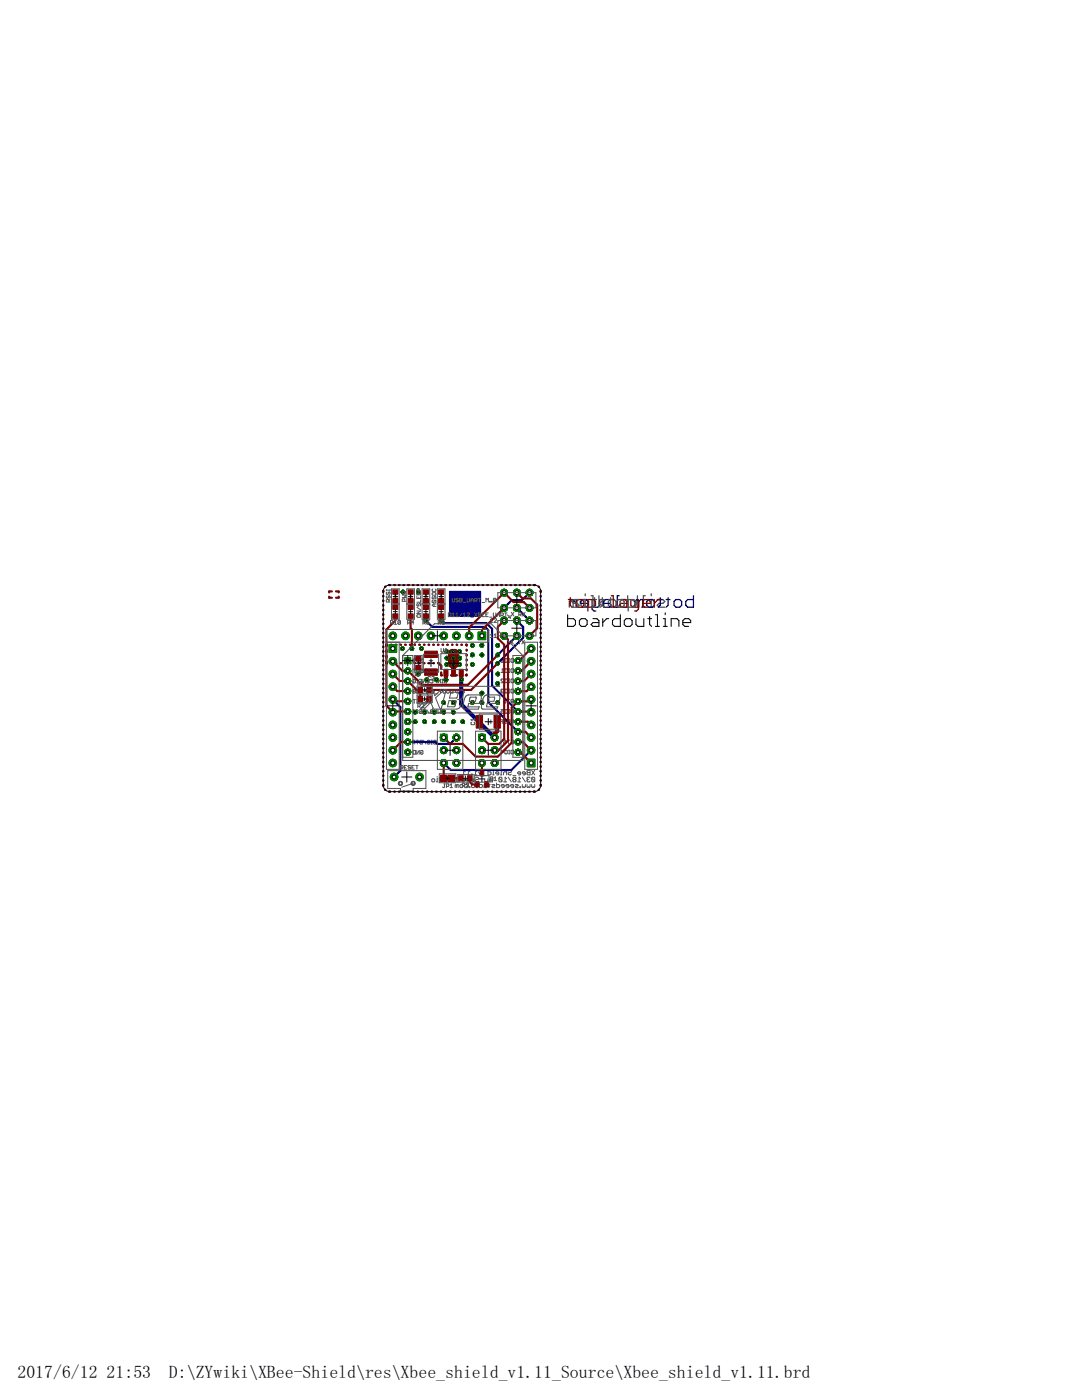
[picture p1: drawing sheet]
<svg xmlns="http://www.w3.org/2000/svg" width="216mm" height="279mm" viewBox="0 0 216 279" stroke-linecap="round" stroke-linejoin="round" font-family="sans-serif">
<defs><g id="words">
<g font-size="3.5">
<text x="3.5" y="274.9">2017/6/12</text>
<text x="21.3" y="274.9">21:53</text>
<text x="33.7" y="274.9">D:\ZYwiki\XBee-Shield\res\Xbee_shield_v1.11_Source\Xbee_shield_v1.11.brd</text>
</g>
</g></defs>
<path d="M92.4 121.2h.9M92.9 120.7v1" fill="none" stroke="#000" stroke-width=".2"/>
<g fill="none" stroke="#505050" stroke-width=".2">
<path d="M82.4 135.7l.1-.1 .4 .1-.1 .6-.4-.1v-.3h.3M82.4 133.5h.5M82.4 139.6h.5M82.5 131.9h.2M82.5 131.9l-.1 .1 .1 .2 .4-.1M82.5 138l-.1-.2 .1-.2 .4 .1-.1 .3M82.5 138l-.1 .1 .1 .2 .4-.1-.1-.2M82.5 138h.3M82.7 133.5v.8M82.7 139.6v.8M82.9 131.6l-.4-.1-.1 .1 .1 .3M83.1 136.3h.3"/>
<path d="M83.1 135.6h.3M83.2 131.5v.5l.2 .2 .3-.2v-.5M83.2 133.5l.1 .8 .4-.1v-.7M83.2 137.7l.1-.1 .4 .1v.5l-.2 .1-.3-.1zM83.2 139.6h.5v.8h-.5M83.3 135.6v.7M83.4 140h.3M83.7 135.6h.4v.7M83.9 137.7l.5-.1v.7l-.5-.1zM83.9 139.7l.1-.1 .4 .1-.1 .3-.4 .1 .1 .3 .4-.2M83.9 135.9h.2M84 131.9l-.1 .1 .1 .2 .4-.1"/>
<path d="M84 133.5l.4 .2-.1 .6-.4-.1zM84 131.9h.2M84.4 131.6l-.4-.1-.1 .1 .1 .3M84.4 135.6v.7l.5-.7v.7M84.6 133.7l.5-.2v.8l-.5-.1zM84.6 139.6h.5v.8h-.5M84.6 137.6l.5 .7M84.9 140h.2M85.2 135.7l.1-.1 .3 .1v.5l-.1 .1-.3-.1zM85.4 137.6v.7l.5-.7v.7M85.9 135.7l.1-.1 .4 .1v.5l-.1 .1-.4-.1M86.1 137.6h.5v.7h-.5"/>
<path d="M86.4 138h.2M86.7 135.6l.4 .7M86.9 138.5h.5M87.4 135.6v.7l.5-.7v.7M87.7 137.6h.4M87.9 137.6v.7M88.1 136.3h.3M88.1 135.6h.3M88.3 135.6v.7M88.4 137.6v.6l.1 .1 .4-.1v-.6M88.6 135.7l.5-.1v.7l-.5-.1zM89.1 137.7l.2-.1 .3 .1v.5l-.1 .1-.4-.1z"/>
<path d="M89.9 137.7l.5-.1v.7l-.5-.1zM90.6 137.6l.5 .7M91.4 137.7l.5-.1v.7l-.5-.1zM92.1 137.7l.1-.1 .4 .1v.5l-.1 .1-.4-.1M100 131.6l.4-.2 .1 .7M100 131.6v.5l.1 .1 .4-.1M100 134.2h.5M100 131.6l.5 .5M100.1 137.9l-.1 .1 .1 .3 .4-.1M100.1 137.9h.1M100.5 133.7l-.3-.2v.7M100.5 135.6l-.1-.1-.4 .1 .5 .6h-.5"/>
<path d="M100.5 137.7l-.4-.2-.1 .2 .1 .2M100.5 139.7l.1-.1 .4 .1-.2 .2-.3 .2 .1 .2 .4-.1M100.8 131.4l.4 .2-.1 .6-.4-.1zM100.8 133.5l.4 .1-.1 .6-.4-.1zM100.8 135.5l.4 .1-.1 .6-.4-.1zM100.8 137.5l.4 .2-.1 .6-.4-.1zM101.2 139.6h.5M101.5 139.6v.7M101.5 138.3h.2M101.5 137.5h.2M101.5 136.2h.2M101.5 135.5h.2"/>
<path d="M101.5 134.2h.2M101.5 133.5h.2M101.5 132.2h.2M101.5 131.4h.2M101.6 131.4v.8M101.6 133.5v.7M101.6 135.5v.7M101.6 137.5v.8M102 131.6l.5-.2v.8l-.5-.1zM102 133.6l.5-.1v.7l-.5-.1zM102 135.6l.5-.1v.7l-.5-.1zM102 137.7l.5-.2v.8l-.5-.1z"/>
<path d="M82.4 141.6h.3M82.4 142.4h.3M82.5 149.8h.4v.7l-.5-.1zM82.5 141.6v.8M82.5 148.2l-.2 .3M82.8 148.2l-.5-.1 .1-.4h.4v.8M82.9 141.8l.4-.2 .1 .3-.4 .1-.1 .3 .1 .1 .4-.1M83 147.7h.5M83.2 149.8v.7l.5-.7v.7M83.3 147.7v.8M83.7 141.8l.3-.2 .1 .3-.3 .1-.1 .3 .1 .1 .3-.1M83.8 147.9l.5-.2v.8l-.5-.1z"/>
<path d="M83.9 149.9l.1-.1 .4 .1v.5l-.4 .1-.1-.4h.3M84.5 147.7l.5 .8M84.6 142.2l-.2 .2M84.9 142.2h-.4l-.1-.4 .5-.2v.8M85.2 141.6l.4 .8M85.4 148.1l-.1 .1 .1 .3 .4-.1-.2-.3M85.4 148.1l-.1-.1 .1-.3 .4 .2-.2 .2M85.4 148.1h.2M85.6 140.1l-.2 .3M85.9 141.8l.4-.2 .1 .7M85.9 140.1l-.5-.1 .1-.4h.4v.8M85.9 141.8l.1 .6 .4-.1"/>
<path d="M85.9 141.8l.5 .5M86 148.5h.3M86 147.7h.3M86.1 147.7v.8M86.3 155.4l.5 .2v.3l-.2 .1h-.3l-.2-.1zM86.6 147.7h.4v.8l-.5-.1zM86.7 142.4v-.8l.2 .3 .2-.3v.8M87.1 156h.3M87.2 155v.1M87.4 155.4h-.2v.6M87.4 141.6v.8l.2-.2 .3 .2v-.8M87.7 155.1v.9h.5l.1-.4-.1-.2h-.5"/>
<path d="M88.6 142.2l-.5-.2 .2-.4h.3v.8M88.6 155.4v.6h.5l.1-.1v-.5M89.6 155.4h.3M89.7 155.3v.6l-.1 .1M90.2 155.3l.1-.2h.4l.1 .3-.5 .2-.1 .3 .1 .1h.4l.1-.1M91.1 155.1v.9h.5l.1-.4-.1-.2h-.5M91.1 156.7v.5M91.1 156.7l.3-.1v.6M91.1 156.7l-.1-.1-.2 .1v.5M91.9 156.6l.5 .1v.3l-.2 .2h-.3l-.1-.2zM92.2 154.6h.6M92.7 155.7h-.6l.1-.3 .5 .2-.2 .4h-.3"/>
<path d="M92.7 156.6h.5l.1 .1-.1 .5h-.5M92.8 154l-.3-.3v.9M93.2 154.6h.6M93.6 155.7h-.6l.2-.3 .4 .2-.1 .4h-.3M93.6 157h.2v.2h-.2zM93.8 154l-.3-.3v.9M94.1 156.7l.5-.1 .1 .4-.1 .2h-.4zM94.1 154.5h.1v.1h-.1zM94.6 154.6h.6M94.6 155.7h-.7l.2-.3 .5 .2v.3l-.2 .1h-.3M94.9 155.3l.1-.2h.3l.2 .3-.5 .2-.1 .3 .1 .1h.3l.2-.1M95 157.2h.3"/>
<path d="M95.2 154l-.3-.3v.9M95.2 156.1v.2M95.3 156.6h-.1v.6M95.5 154l.3 .6 .3-.6M95.7 156.3v.9h.4l.2-.2v-.3l-.2-.1h-.4M96.4 154.8h.6M96.6 156.6v.6h.4l.2-.2v-.4M96.7 155.4v.8l.3 .1M97.3 155.4v.5l-.1 .1h-.5M97.4 153.7v.9h.4l.2-.1v-.3l-.2-.2h-.4M97.5 156.6h.3M97.7 156.4v.6l-.2 .2"/>
<path d="M98.1 156.6h.5l.1 .1-.6 .3 .2 .2h.4M98.3 155.1v.9h-.5l-.1-.4 .1-.2h.5M98.3 154.6h.3M98.6 153.7h-.2v.9M99.1 156.3v.9h.4l.2-.2v-.3l-.2-.1h-.4M99.5 154.3h-.6l.2-.3 .4 .2v.3l-.4 .1M99.5 155.3l.2-.2h.3l.2 .2v.6M99.5 155.3v.6l.2 .1h.3l.2-.1M99.5 155.3l.7 .6M99.7 143.6h.5v.8M99.8 154.6h.4M100 150.1h.5l-.4-.4v.8"/>
<path d="M100 141.6h.5v.4l-.3-.1-.2 .1 .1 .3 .4-.1M100 144h.2M100 153.6v.1M100.2 154h-.2v.6M100.5 147.8l.1-.1 .4 .1-.2 .3-.3 .1 .1 .2 .4-.1M100.5 143.6h.5v.8h-.5M100.5 156h.6M100.6 156.9h-.6l.2-.3 .4 .1-.1 .5h-.3M100.7 144h.3M100.8 141.6l.4 .1-.1 .6-.4-.1zM100.8 149.7l.4 .1v.5l-.1 .2-.4-.2zM101.1 154.2l-.5-.2-.1 .2v.4"/>
<path d="M101.1 153.7v.9M101.1 155.4l-.3-.3v.9M101.2 147.7h.5M101.4 153.9l.5-.2 .1 .3-.4 .2-.2 .3 .2 .1 .4-.1M101.4 155.1l.6 .9M101.5 142.3h.2M101.5 149.7h.2M101.5 150.5h.2M101.5 147.7v.7M101.5 144.1l-.3 .3M101.5 141.6h.2M101.6 156.9h-.7l.2-.3 .5 .1-.2 .5h-.3"/>
<path d="M101.6 141.6v.7M101.6 149.7v.8M101.7 144.1h-.4l-.1-.3 .5-.2v.8M102 141.7l.5-.1v.7l-.5-.1zM102 149.8l.5-.1v.8l-.5-.2zM102 143.6v.5l.2 .3 .3-.3v-.5M102 147.8l.1-.1 .4 .1-.2 .6-.3-.1M102.2 140.1l-.2 .2M102.3 154.8h.7M102.5 140.1h-.4l-.1-.4 .5-.1v.7M102.5 156.9h-.6l.1-.3 .5 .1-.2 .5h-.3M102.5 155.6l-.2 .1 .2 .3h.3l.2-.1-.2-.3"/>
<path d="M102.5 155.6l-.2-.2 .2-.3h.3l.2 .2-.2 .3M102.5 155.6h.3M102.8 156.6h.5l.1 .1-.6 .3 .2 .2h.4M103.3 156h.6M103.7 157h.2v.2h-.2zM103.9 154.3h-.6l.1-.3 .5 .2v.3l-.5 .1M103.9 155.4l-.3-.3v.9M104.2 156.6v.4l.2 .2 .1-.2 .2 .2 .1-.2v-.4M104.2 155.1l.6 .9M104.8 154.3h-.6l.2-.3 .4 .2v.3l-.4 .1M105.2 153.9l.1-.2h.5v.9h-.5l-.1-.1 .1-.3zM105.2 156.6v.4l.1 .2 .2-.2 .1 .2 .2-.2v-.4"/>
<path d="M105.3 155.6l-.1 .1 .1 .3h.3l.2-.1M105.3 154.2h.5M105.3 155.6h.2M105.8 155.3l-.2-.2h-.3l-.1 .2 .1 .3M106.1 153.7l.6 .9M106.1 155.3l.1-.2h.4l.1 .2v.6M106.1 156.6v.4l.1 .2 .2-.2 .2 .2 .1-.2v-.4M106.1 155.3v.6l.1 .1h.4l.1-.1M106.1 155.3l.6 .6M106.7 153.7l-.6 .9"/>
</g>
<g fill="none" stroke="#505050" stroke-width=".25">
<path d="M118.3 119.7h.7M118.6 119.3v1.5l-.3 .4M119.8 119.7h.8M120.2 119.3v1.5l-.4 .4M125.2 118.9v2.3h-1.1l-.4-.4v-.8l.4-.3h1.1M126 119.7l1.2 .7-1.2 .8M127.2 118.9v2.3M128.8 118.9h-.4v2.3M129.9 118.5v.4M130.3 119.7h-.4v1.5M131.1 119.7h1.2l.4 .3-.4 .4h-.8l-.4 .4 .4 .4h1.2M114.4 120l.3-.3h.4v1.5"/>
<path d="M114.4 120v1.2M114.4 120l-.4-.3-.4 .3v1.2M115.9 120l.4-.3h.8l.4 .3v.8l-.4 .4h-.8l-.4-.4zM121.4 120l.4-.3h.7l.4 .3v.8l-.4 .4h-.7l-.4-.4zM128 121.2h.8M129.6 121.2h.7"/>
</g>
<path d="M89.7 118h6.2v5h-6.2z" fill="#000080" stroke="#000080" stroke-width=".2"/>
<g fill="none" stroke="#000080" stroke-width=".25">
<path d="M113.8 119.7h.4l.8 .7M115 119.7v1.5M118.1 119.7v1.9l.4 .3h.4M119.7 119.7v1.1l-.4 .4h-1.2M121.6 119.7h-.7l-.4 .3v1.2h1.1l.4-.4-.4-.4h-1.1M123.5 118.9h-.3v2.3M129.4 119.7h.8l.4 .3v.8l-.4 .4h-.8l-.3-.4v-.8zM131.4 119.7h.7M131.7 119.3v1.5l-.3 .4M132.9 119.7h.8M133.3 119.3v1.5l-.4 .4M134.9 119.7h.7l.4 .3v.8l-.4 .4h-.7l-.4-.4v-.8z"/>
<path d="M138.4 118.9v2.3h-1.2l-.4-.4v-.8l.4-.3h1.2M117.3 120.4h-1.5v-.4l.4-.3h.7l.4 .3v.8l-.4 .4h-.7M122.8 121.2h.7M127.5 120l.3-.3h.4v1.5M127.5 120v1.2M127.5 120l-.4-.3-.4 .3v1.2"/>
</g>
<g fill="none" stroke="#000080" stroke-width=".2">
<path d="M89.8 120h.3M89.8 119.9h.3M89.8 119.8h.3M89.8 119.7h.3M89.8 119.6h.2M89.8 119.5h.2M89.8 119.4h.2M89.9 119.3h.1M89.9 119.2h.1M89.9 119.1h.1M89.9 119v.1M91.4 120h.6"/>
<path d="M91.4 119.9h.6M91.4 119.8h.6M91.4 119.7h.6M91.4 119.6h.6M91.4 119.5h.6M91.5 119.5h.5M91.5 119.4h.5M91.5 119.3h.5M91.5 119.2h.5M91.6 119.1h.5M91.7 118.9h.4M91.7 118.8h.4"/>
<path d="M91.8 118.7h.3M91.8 118.6h.4M91.9 118.6h.3M91.9 118.5h.3M92 119.8h-.6M92 119.7h-.6M92 118.4h.2M92.1 119.1h-.5M92.1 119h-.5M92.1 118.7h-.3M92.2 118.5h-.3M92.2 118.4h-.2"/>
<path d="M92.2 118.1h.1M92.3 118.3h-.2M92.3 118.2h-.2M92.3 118.2h-.1M92.4 118.1h-.1M93.3 118.1h.1M93.4 118.2h.1M93.4 118.3h.2M93.5 118.4h.2M93.5 118.3h.1M93.5 118.5h.2M93.5 118.6h.3"/>
<path d="M93.5 118.5h.3M93.5 118.7h.4M93.5 118.6h.4M93.6 118.7h.3M93.6 118.9h.4M93.6 118.8h.4M93.6 119h.4M93.6 119.1h.5M93.6 119h.5M93.7 119.3h.5M93.7 119.2h.4M93.7 119.4h.5"/>
<path d="M93.7 119.7h.6M93.7 119.6h.6M93.7 119.5l.6 .1M93.7 119.5h.5M93.7 120h.6M93.7 119.9h.6M93.7 119.8h.6M95.5 120h.4M95.5 119.9h.4M95.6 119.8h.3M95.6 119.7h.3M95.6 119.6h.3"/>
<path d="M95.6 119.5h.3M95.7 119.5h.1M95.7 119.4h.1M95.7 119.3h.1M95.7 119.2h.1M95.7 119.1h.1M95.9 119.5h-.3M89.8 120.2h.4M89.8 120.1h.4M89.8 120h.4M89.8 120.2l.5 .1M89.8 120.5h.5"/>
<path d="M89.8 120.4h.5M89.8 120.3h.5M89.9 120.6h.5M89.9 120.5h.5M89.9 120.7h.6M89.9 120.6l.6 .1M89.9 120.8h.6M90 120.9l.6 .1M90 120.9h.6M90 121h.7M90 121.1h.7M90.1 121.2h.6"/>
<path d="M90.1 121.2h.7M90.1 121.3h.7M90.2 121.3l.7 .1M90.2 121.4h.7M90.2 121.5h.8M90.3 121.6h.7M90.3 121.6h.8M90.3 121.6l.8 .1M90.4 121.7h.8M90.4 121.8h.8M90.5 121.8h.7M90.5 121.9h.8"/>
<path d="M90.6 121.9h.8M90.6 122h.8M90.7 122h.7M90.7 122l.8 .1M90.8 122.1h.7M90.8 122.2h.8M90.9 122.2h.8M91 122.3h.7M91 122.3h.8M91.1 122.3l.8 .1M91.2 122.4h.7M91.2 122.4l.8 .1"/>
<path d="M91.3 122.5h.8M91.4 120.4h.6M91.4 120.3h.6M91.4 120.2h.6M91.4 120.1h.6M91.4 120.5h.6M91.4 122.6h.7M91.4 120.6h.6M91.4 122.6h.1M91.4 120.8h.7M91.4 120.8h.6M91.4 120.7h.6"/>
<path d="M91.5 120.9h.6M91.5 122.6h.7M91.5 122.6h.1M91.5 121h.6M91.5 121.1h.6M91.5 121.2h.6M91.6 121.2h.5M91.6 121.3h.6M91.6 121.3h.5M91.6 121.3l.6 .1M91.7 122.7h.6M91.7 121.5h.5"/>
<path d="M91.7 121.4h.5M91.7 121.6h.5M91.8 122.7h.6M91.8 121.6h.5M91.8 121.7h.5M91.8 121.8h.5M91.9 122.7l.6 .1M91.9 121.8h.4M91.9 122.7v.1M91.9 121.9h.5M92 122h.4M92.1 122h.3"/>
<path d="M92.1 122.8h.4M92.1 122.1h.4M92.2 122.8h.1M92.2 122.2h.3M92.3 122.3h.2M92.3 122.9h.3M92.3 122.3h.3M92.4 122.3l.2 .1M92.4 122.4h.2M92.5 122.9h.1M92.5 122.4l.1 .1M92.5 122.5h.2"/>
<path d="M92.6 122.6h.1M93 122.6h.1M93.1 122.6h-.1M93.2 122.5h-.2M93.2 122.9h.1M93.2 122.4l-.2 .1M93.3 122.4h-.2M93.3 122h.4M93.3 122.9h-.2M93.3 122.3l-.2 .1M93.4 122.3h-.3M93.4 122.3h-.2"/>
<path d="M93.4 121.7h.5M93.5 121.6h.4M93.5 122.8h.1M93.5 122.2h-.3M93.5 121.5h.5M93.5 121.4h.5M93.5 121.3h.6M93.6 122.8h-.5M93.6 122.1h-.4M93.6 121.2h.5M93.6 121.1h.5M93.6 121h.6"/>
<path d="M93.6 122l-.4 .1M93.6 120.9h.6M93.6 120.8h.6M93.7 122h-.4M93.7 120.6h.6M93.7 122.5h.7M93.7 120.5h.6M93.7 120.4h.6M93.7 120.3h.6M93.7 120.2h.6M93.7 121.9h-.4M93.7 120.1h.6"/>
<path d="M93.8 121.9h-.5M93.8 122.7l-.6 .1M93.8 121.8h-.4M93.9 122.7h-.1M93.9 122.7h-.6M93.9 121.6l-.5 .1M94 121.6h-.5M94 121.5h-.5M94 122.7h-.6M94.1 121.3h-.6M94.1 121.2h-.5M94.2 122.6h-.7"/>
<path d="M94.2 121.1h-.6M94.2 120.9l-.6 .1M94.3 122.6h-.8M94.3 120.8h-.6M94.3 122h.8M94.3 120.7h-.6M94.3 120.6l-.6 .1M94.4 122.5h-.8M94.5 122.4h-.8M94.6 122.3l-.8 .1M94.6 121.6h.8M94.7 122.3h-.8"/>
<path d="M94.7 121.5h.7M94.8 122.2h-.8M94.8 122.2h-.7M94.9 121.3h.6M94.9 122.1h-.8M95 122l-.9 .1M95 122h-.8M95 121h.7M95.1 121.9h-.8M95.2 121.9h-.8M95.2 120.8h.6M95.2 120.7h.6"/>
<path d="M95.2 121.8h-.8M95.2 121.8h-.7M95.2 120.6h.6M95.3 120.6h.5M95.3 121.7h-.8M95.3 121.6l-.7 .1M95.3 120.5h.5M95.4 121.6h-.8M95.4 120.3h.5M95.4 121.5h-.7M95.4 120.2h.5M95.5 121.4h-.8"/>
<path d="M95.5 120.1h.4M95.5 121.3l-.7 .1M95.5 121.3h-.7M95.6 121.2h-.7M95.6 121.1h-.6M95.7 121.1h-.7M95.7 120.9l-.6 .1M95.7 120.9h-.6M95.8 120.8h-.7M95.8 120.6l-.6 .1M95.8 120.5h-.5M95.8 120.4h-.5"/>
<path d="M95.9 120.4h-.5M95.9 120.1h-.4"/>
</g>
<g fill="none" stroke="#000080" stroke-width=".42">
<path d="M76.5 117.9v.2M76.5 118.9v.1M76.5 119.8v.2M76.9 117.1l-.1 .1M77.6 116.8h.3M78.7 116.8h.1M79.6 116.8h.1M80.5 116.8h.1M81.4 116.8h.2M82.4 116.8h.1M83.3 116.8h.1M84.2 116.8h.1"/>
<path d="M85.2 116.8h.1M86.1 116.8h.1M87 116.8h.1M87.9 116.8h.2M88.9 116.8h.1M89.8 116.8h.1M90.7 116.8h.1M91.7 116.8h.1M92.6 116.8h.1M93.5 116.8h.1M94.4 116.8h.2M95.4 116.8h.1"/>
<path d="M96.3 116.8h.1M97.2 116.8h.1M98.1 116.8h.2M99.1 116.8h.1M100 116.8h.1M100.9 116.8h.1M101.9 116.8h.1M102.8 116.8h.1M103.7 116.8h.1M104.6 116.8h.2M105.6 116.8h.1M105.7 118.3l-1.6 1.5h-2l-1.5 1.5"/>
<path d="M106.5 116.8h.2M107.5 117.1l.1 .1M107.9 117.9v.2M107.9 118.9v.1M107.9 119.8v.2M76.5 120.8v.1M76.5 121.7v.1M76.5 122.6v.1M76.5 123.5v.1M76.5 124.4v.2M76.5 125.4v.1M76.5 126.3v.1"/>
<path d="M76.5 127.2v.1M76.5 128.1v.1M76.5 129.1v.1M76.5 130v.1M76.5 130.9v.1M76.5 131.8v.1M76.5 132.7v.1M76.5 133.6v.2M76.5 134.6v.1M76.5 135.5v.1M76.5 136.4v.1M76.5 137.3v.1"/>
<path d="M76.5 138.2v.1M76.5 139.1v.2M77.1 132v.4h.1M77.1 129.8v.3M77.1 130.9v.3M77.2 128.7h-.1v.3M78 128.7h.2M78 132.4h.2M78.4 139.6l1.5 1.5v12.7l-1.3 1.3M79 128.7h.1M79 132.4h.1M79.9 128.7h.1"/>
<path d="M79.9 132.4h.1M80.8 128.7h.2M80.9 132.4h.1M81.8 128.7h.1M81.8 132.4h.1M82.7 128.7h.1M82.7 132.4h.1M83.7 128.7h.1M83.7 132.4h.1M84.6 128.7h.1M84.6 132.4h.1M85 123.8l1.3 1.3h10.5l.6 .7v14.3l6 5.9"/>
<path d="M85.5 128.7h.1M85.5 132.4h.1M86.4 128.7h.2M86.5 132.4h.1M87.4 128.7h.1M87.4 132.4l.6 .5v.5M88 134.2v.6h.2M88 123.8l.5 .6h8.5l1.2 1.1v11.3l5.2 5.2M88.3 128.7h.1M89 134.8h.2M89.2 128.7h.2M90 134.8h.2"/>
<path d="M90.2 128.7h.1M91 134.8h.1M91.1 128.7h.1M91.9 134.8h.2M92.1 128.7h.1M93 128.7h.1v.1M93.1 129.7v.1M93.1 130.6v.2M93.1 131.6v.2M93.1 132.6v.2M93.1 133.6v.2M93.1 134.6v.2h-.2"/>
<path d="M103.1 126.9l-3.8 3.8M103.1 121.3l2.6 2.5M103.1 123.8l1.3 1.3v2.2l-5.1 5.1M107.9 120.8v.1M107.9 121.7v.1M107.9 122.6v.1M107.9 123.5v.1M107.9 124.4v.2M107.9 125.4v.1M107.9 126.3v.1M107.9 127.2v.1M107.9 128.1v.1"/>
<path d="M107.9 129.1v.1M107.9 130v.1M107.9 130.9v.1M107.9 131.8v.1M107.9 132.7v.1M107.9 133.6v.2M107.9 134.6v.1M107.9 135.5v.1M107.9 136.4v.1M107.9 137.3v.1M107.9 138.2v.1M107.9 139.1v.2"/>
<path d="M76.5 140.1v.1M76.5 141v.1M76.5 141.9v.1M76.5 142.8v.1M76.5 143.7v.1M76.5 144.7v.1M76.5 145.6v.1M76.5 146.5v.1M76.5 147.4v.1M76.5 148.3v.1M76.5 149.3v.1M76.5 150.2v.1"/>
<path d="M76.5 151.1v.1M76.5 152v.1M76.5 152.9v.1M76.5 153.9v.1M76.5 154.8v.1M76.5 155.7v.1M76.5 156.6v.2M76.8 157.6h.1M77.6 158h.3M78.7 158h.1M79.6 158h.1M80.5 158h.1"/>
<path d="M81.4 158h.2M82.4 158h.1M83.3 158h.1M84.2 158h.1M85.2 158h.1M86.1 158h.1M87 158h.1M87.9 158h.2M88.9 158h.1M89.8 158h.1M90.7 158h.1M91.1 147.2l-1.3 1.3h-2.5l-.4-.4h-5.5"/>
<path d="M91.7 158h.1M92.6 158h.1M93.5 158h.1M94.4 158h.2M95.4 158h.1M96.3 158h.1M97.2 158h.1M98.1 158h.2M99.1 158h.1M100 158h.1M100.9 158h.1M101.9 158h.1"/>
<path d="M102.8 158h.1M103.7 158h.1M104.6 158h.2M105.6 158h.1M106 149.7l-4 4h-12.1l-1.4-1.4M106.5 158h.2M107.6 157.6h-.1M107.9 140.1v.1M107.9 141v.1M107.9 141.9v.1M107.9 142.8v.1M107.9 143.7v.1"/>
<path d="M107.9 144.7v.1M107.9 145.6v.1M107.9 146.5v.1M107.9 147.4v.1M107.9 148.3v.1M107.9 149.3v.1M107.9 150.2v.1M107.9 151.1v.1M107.9 152v.1M107.9 152.9v.1M107.9 153.9v.1M107.9 154.8v.1"/>
<path d="M107.9 155.7v.1M107.9 156.6v.2"/>
</g>
<path d="M92 135.6v4.9l6.7 6.7" fill="none" stroke="#000080" stroke-width=".83"/>
<path d="M87.9 146.5h1.3v1.3h-1.3z" fill="#008000" stroke="#008000" stroke-width=".2"/>
<circle cx="88.5" cy="147.2" r=".4" fill="#fff" stroke="#000" stroke-width=".2"/>
<circle cx="88.5" cy="149.7" r=".66" fill="#008000" stroke="#008000" stroke-width=".2"/>
<circle cx="88.5" cy="149.7" r=".4" fill="#fff" stroke="#000" stroke-width=".2"/>
<circle cx="88.5" cy="152.3" r=".66" fill="#008000" stroke="#008000" stroke-width=".2"/>
<circle cx="88.5" cy="152.3" r=".4" fill="#fff" stroke="#000" stroke-width=".2"/>
<circle cx="91.1" cy="152.3" r=".66" fill="#008000" stroke="#008000" stroke-width=".2"/>
<circle cx="91.1" cy="152.3" r=".4" fill="#fff" stroke="#000" stroke-width=".2"/>
<circle cx="91.1" cy="149.7" r=".66" fill="#008000" stroke="#008000" stroke-width=".2"/>
<circle cx="91.1" cy="149.7" r=".4" fill="#fff" stroke="#000" stroke-width=".2"/>
<circle cx="91.1" cy="147.2" r=".66" fill="#008000" stroke="#008000" stroke-width=".2"/>
<circle cx="91.1" cy="147.2" r=".4" fill="#fff" stroke="#000" stroke-width=".2"/>
<path d="M95.4 126.1h1.5v1.6h-1.5z" fill="#008000" stroke="#008000" stroke-width=".2"/>
<circle cx="96.2" cy="126.9" r=".4" fill="#fff" stroke="#000" stroke-width=".2"/>
<circle cx="93.6" cy="126.9" r=".76" fill="#008000" stroke="#008000" stroke-width=".2"/>
<circle cx="93.6" cy="126.9" r=".4" fill="#fff" stroke="#000" stroke-width=".2"/>
<circle cx="91.1" cy="126.9" r=".76" fill="#008000" stroke="#008000" stroke-width=".2"/>
<circle cx="91.1" cy="126.9" r=".4" fill="#fff" stroke="#000" stroke-width=".2"/>
<circle cx="88.5" cy="126.9" r=".76" fill="#008000" stroke="#008000" stroke-width=".2"/>
<circle cx="88.5" cy="126.9" r=".4" fill="#fff" stroke="#000" stroke-width=".2"/>
<circle cx="86" cy="126.9" r=".76" fill="#008000" stroke="#008000" stroke-width=".2"/>
<circle cx="86" cy="126.9" r=".4" fill="#fff" stroke="#000" stroke-width=".2"/>
<circle cx="83.5" cy="126.9" r=".76" fill="#008000" stroke="#008000" stroke-width=".2"/>
<circle cx="83.5" cy="126.9" r=".4" fill="#fff" stroke="#000" stroke-width=".2"/>
<circle cx="80.9" cy="126.9" r=".76" fill="#008000" stroke="#008000" stroke-width=".2"/>
<circle cx="80.9" cy="126.9" r=".4" fill="#fff" stroke="#000" stroke-width=".2"/>
<circle cx="78.4" cy="126.9" r=".76" fill="#008000" stroke="#008000" stroke-width=".2"/>
<circle cx="78.4" cy="126.9" r=".4" fill="#fff" stroke="#000" stroke-width=".2"/>
<path d="M95.5 146.5h1.3v1.3h-1.3z" fill="#008000" stroke="#008000" stroke-width=".2"/>
<circle cx="96.2" cy="147.2" r=".4" fill="#fff" stroke="#000" stroke-width=".2"/>
<circle cx="96.2" cy="149.7" r=".66" fill="#008000" stroke="#008000" stroke-width=".2"/>
<circle cx="96.2" cy="149.7" r=".4" fill="#fff" stroke="#000" stroke-width=".2"/>
<circle cx="96.2" cy="152.3" r=".66" fill="#008000" stroke="#008000" stroke-width=".2"/>
<circle cx="96.2" cy="152.3" r=".4" fill="#fff" stroke="#000" stroke-width=".2"/>
<circle cx="98.7" cy="152.3" r=".66" fill="#008000" stroke="#008000" stroke-width=".2"/>
<circle cx="98.7" cy="152.3" r=".4" fill="#fff" stroke="#000" stroke-width=".2"/>
<circle cx="98.7" cy="149.7" r=".66" fill="#008000" stroke="#008000" stroke-width=".2"/>
<circle cx="98.7" cy="149.7" r=".4" fill="#fff" stroke="#000" stroke-width=".2"/>
<circle cx="98.7" cy="147.2" r=".66" fill="#008000" stroke="#008000" stroke-width=".2"/>
<circle cx="98.7" cy="147.2" r=".4" fill="#fff" stroke="#000" stroke-width=".2"/>
<path d="M80.8 131.3h1.1v1.1h-1.1z" fill="#008000" stroke="#008000" stroke-width=".2"/>
<circle cx="81.4" cy="131.8" r=".32" fill="#fff" stroke="#000" stroke-width=".2"/>
<circle cx="81.4" cy="133.9" r=".57" fill="#008000" stroke="#008000" stroke-width=".2"/>
<circle cx="81.4" cy="133.9" r=".32" fill="#fff" stroke="#000" stroke-width=".2"/>
<circle cx="81.4" cy="135.9" r=".57" fill="#008000" stroke="#008000" stroke-width=".2"/>
<circle cx="81.4" cy="135.9" r=".32" fill="#fff" stroke="#000" stroke-width=".2"/>
<circle cx="81.4" cy="137.9" r=".57" fill="#008000" stroke="#008000" stroke-width=".2"/>
<circle cx="81.4" cy="137.9" r=".32" fill="#fff" stroke="#000" stroke-width=".2"/>
<circle cx="81.4" cy="140" r=".57" fill="#008000" stroke="#008000" stroke-width=".2"/>
<circle cx="81.4" cy="140" r=".32" fill="#fff" stroke="#000" stroke-width=".2"/>
<circle cx="81.4" cy="142" r=".57" fill="#008000" stroke="#008000" stroke-width=".2"/>
<circle cx="81.4" cy="142" r=".32" fill="#fff" stroke="#000" stroke-width=".2"/>
<circle cx="81.4" cy="144" r=".57" fill="#008000" stroke="#008000" stroke-width=".2"/>
<circle cx="81.4" cy="144" r=".32" fill="#fff" stroke="#000" stroke-width=".2"/>
<circle cx="81.4" cy="146" r=".57" fill="#008000" stroke="#008000" stroke-width=".2"/>
<circle cx="81.4" cy="146" r=".32" fill="#fff" stroke="#000" stroke-width=".2"/>
<circle cx="81.4" cy="148.1" r=".57" fill="#008000" stroke="#008000" stroke-width=".2"/>
<circle cx="81.4" cy="148.1" r=".32" fill="#fff" stroke="#000" stroke-width=".2"/>
<circle cx="81.4" cy="150.1" r=".57" fill="#008000" stroke="#008000" stroke-width=".2"/>
<circle cx="81.4" cy="150.1" r=".32" fill="#fff" stroke="#000" stroke-width=".2"/>
<circle cx="103.4" cy="150.1" r=".57" fill="#008000" stroke="#008000" stroke-width=".2"/>
<circle cx="103.4" cy="150.1" r=".32" fill="#fff" stroke="#000" stroke-width=".2"/>
<circle cx="103.4" cy="148.1" r=".57" fill="#008000" stroke="#008000" stroke-width=".2"/>
<circle cx="103.4" cy="148.1" r=".32" fill="#fff" stroke="#000" stroke-width=".2"/>
<circle cx="103.4" cy="146" r=".57" fill="#008000" stroke="#008000" stroke-width=".2"/>
<circle cx="103.4" cy="146" r=".32" fill="#fff" stroke="#000" stroke-width=".2"/>
<circle cx="103.4" cy="144" r=".57" fill="#008000" stroke="#008000" stroke-width=".2"/>
<circle cx="103.4" cy="144" r=".32" fill="#fff" stroke="#000" stroke-width=".2"/>
<circle cx="103.4" cy="142" r=".57" fill="#008000" stroke="#008000" stroke-width=".2"/>
<circle cx="103.4" cy="142" r=".32" fill="#fff" stroke="#000" stroke-width=".2"/>
<circle cx="103.4" cy="140" r=".57" fill="#008000" stroke="#008000" stroke-width=".2"/>
<circle cx="103.4" cy="140" r=".32" fill="#fff" stroke="#000" stroke-width=".2"/>
<circle cx="103.4" cy="137.9" r=".57" fill="#008000" stroke="#008000" stroke-width=".2"/>
<circle cx="103.4" cy="137.9" r=".32" fill="#fff" stroke="#000" stroke-width=".2"/>
<circle cx="103.4" cy="135.9" r=".57" fill="#008000" stroke="#008000" stroke-width=".2"/>
<circle cx="103.4" cy="135.9" r=".32" fill="#fff" stroke="#000" stroke-width=".2"/>
<circle cx="103.4" cy="133.9" r=".57" fill="#008000" stroke="#008000" stroke-width=".2"/>
<circle cx="103.4" cy="133.9" r=".32" fill="#fff" stroke="#000" stroke-width=".2"/>
<circle cx="103.4" cy="131.8" r=".57" fill="#008000" stroke="#008000" stroke-width=".2"/>
<circle cx="103.4" cy="131.8" r=".32" fill="#fff" stroke="#000" stroke-width=".2"/>
<circle cx="83.7" cy="155.1" r=".76" fill="#008000" stroke="#008000" stroke-width=".2"/>
<circle cx="83.7" cy="155.1" r=".38" fill="#fff" stroke="#000" stroke-width=".2"/>
<circle cx="78.6" cy="155.1" r=".76" fill="#008000" stroke="#008000" stroke-width=".2"/>
<circle cx="78.6" cy="155.1" r=".38" fill="#fff" stroke="#000" stroke-width=".2"/>
<path d="M77.6 128.7h1.5v1.5h-1.5z" fill="#008000" stroke="#008000" stroke-width=".2"/>
<circle cx="78.4" cy="129.4" r=".4" fill="#fff" stroke="#000" stroke-width=".2"/>
<circle cx="78.4" cy="132" r=".76" fill="#008000" stroke="#008000" stroke-width=".2"/>
<circle cx="78.4" cy="132" r=".4" fill="#fff" stroke="#000" stroke-width=".2"/>
<circle cx="78.4" cy="134.5" r=".76" fill="#008000" stroke="#008000" stroke-width=".2"/>
<circle cx="78.4" cy="134.5" r=".4" fill="#fff" stroke="#000" stroke-width=".2"/>
<circle cx="78.4" cy="137.1" r=".76" fill="#008000" stroke="#008000" stroke-width=".2"/>
<circle cx="78.4" cy="137.1" r=".4" fill="#fff" stroke="#000" stroke-width=".2"/>
<circle cx="78.4" cy="139.6" r=".76" fill="#008000" stroke="#008000" stroke-width=".2"/>
<circle cx="78.4" cy="139.6" r=".4" fill="#fff" stroke="#000" stroke-width=".2"/>
<circle cx="78.4" cy="142.1" r=".76" fill="#008000" stroke="#008000" stroke-width=".2"/>
<circle cx="78.4" cy="142.1" r=".4" fill="#fff" stroke="#000" stroke-width=".2"/>
<circle cx="78.4" cy="144.7" r=".76" fill="#008000" stroke="#008000" stroke-width=".2"/>
<circle cx="78.4" cy="144.7" r=".4" fill="#fff" stroke="#000" stroke-width=".2"/>
<circle cx="78.4" cy="147.2" r=".76" fill="#008000" stroke="#008000" stroke-width=".2"/>
<circle cx="78.4" cy="147.2" r=".4" fill="#fff" stroke="#000" stroke-width=".2"/>
<circle cx="78.4" cy="149.7" r=".76" fill="#008000" stroke="#008000" stroke-width=".2"/>
<circle cx="78.4" cy="149.7" r=".4" fill="#fff" stroke="#000" stroke-width=".2"/>
<circle cx="78.4" cy="152.3" r=".76" fill="#008000" stroke="#008000" stroke-width=".2"/>
<circle cx="78.4" cy="152.3" r=".4" fill="#fff" stroke="#000" stroke-width=".2"/>
<path d="M105.2 151.5h1.5v1.5h-1.5z" fill="#008000" stroke="#008000" stroke-width=".2"/>
<circle cx="106" cy="152.3" r=".4" fill="#fff" stroke="#000" stroke-width=".2"/>
<circle cx="106" cy="149.7" r=".76" fill="#008000" stroke="#008000" stroke-width=".2"/>
<circle cx="106" cy="149.7" r=".4" fill="#fff" stroke="#000" stroke-width=".2"/>
<circle cx="106" cy="147.2" r=".76" fill="#008000" stroke="#008000" stroke-width=".2"/>
<circle cx="106" cy="147.2" r=".4" fill="#fff" stroke="#000" stroke-width=".2"/>
<circle cx="106" cy="144.7" r=".76" fill="#008000" stroke="#008000" stroke-width=".2"/>
<circle cx="106" cy="144.7" r=".4" fill="#fff" stroke="#000" stroke-width=".2"/>
<circle cx="106" cy="142.1" r=".76" fill="#008000" stroke="#008000" stroke-width=".2"/>
<circle cx="106" cy="142.1" r=".4" fill="#fff" stroke="#000" stroke-width=".2"/>
<circle cx="106" cy="139.6" r=".76" fill="#008000" stroke="#008000" stroke-width=".2"/>
<circle cx="106" cy="139.6" r=".4" fill="#fff" stroke="#000" stroke-width=".2"/>
<circle cx="106" cy="137.1" r=".76" fill="#008000" stroke="#008000" stroke-width=".2"/>
<circle cx="106" cy="137.1" r=".4" fill="#fff" stroke="#000" stroke-width=".2"/>
<circle cx="106" cy="134.5" r=".76" fill="#008000" stroke="#008000" stroke-width=".2"/>
<circle cx="106" cy="134.5" r=".4" fill="#fff" stroke="#000" stroke-width=".2"/>
<circle cx="106" cy="132" r=".76" fill="#008000" stroke="#008000" stroke-width=".2"/>
<circle cx="106" cy="132" r=".4" fill="#fff" stroke="#000" stroke-width=".2"/>
<circle cx="106" cy="129.4" r=".76" fill="#008000" stroke="#008000" stroke-width=".2"/>
<circle cx="106" cy="129.4" r=".4" fill="#fff" stroke="#000" stroke-width=".2"/>
<circle cx="103.1" cy="121.3" r=".71" fill="#008000" stroke="#008000" stroke-width=".2"/>
<circle cx="103.1" cy="121.3" r=".4" fill="#fff" stroke="#000" stroke-width=".2"/>
<circle cx="103.1" cy="118.3" r=".71" fill="#008000" stroke="#008000" stroke-width=".2"/>
<circle cx="103.1" cy="118.3" r=".4" fill="#fff" stroke="#000" stroke-width=".2"/>
<circle cx="100.6" cy="121.3" r=".66" fill="#008000" stroke="#008000" stroke-width=".2"/>
<circle cx="100.6" cy="121.3" r=".4" fill="#fff" stroke="#000" stroke-width=".2"/>
<circle cx="105.7" cy="121.3" r=".66" fill="#008000" stroke="#008000" stroke-width=".2"/>
<circle cx="105.7" cy="121.3" r=".4" fill="#fff" stroke="#000" stroke-width=".2"/>
<circle cx="105.7" cy="118.3" r=".66" fill="#008000" stroke="#008000" stroke-width=".2"/>
<circle cx="105.7" cy="118.3" r=".4" fill="#fff" stroke="#000" stroke-width=".2"/>
<circle cx="100.6" cy="118.3" r=".66" fill="#008000" stroke="#008000" stroke-width=".2"/>
<circle cx="100.6" cy="118.3" r=".4" fill="#fff" stroke="#000" stroke-width=".2"/>
<circle cx="103.1" cy="123.8" r=".71" fill="#008000" stroke="#008000" stroke-width=".2"/>
<circle cx="103.1" cy="123.8" r=".4" fill="#fff" stroke="#000" stroke-width=".2"/>
<circle cx="103.1" cy="126.9" r=".71" fill="#008000" stroke="#008000" stroke-width=".2"/>
<circle cx="103.1" cy="126.9" r=".4" fill="#fff" stroke="#000" stroke-width=".2"/>
<circle cx="105.7" cy="123.8" r=".66" fill="#008000" stroke="#008000" stroke-width=".2"/>
<circle cx="105.7" cy="123.8" r=".4" fill="#fff" stroke="#000" stroke-width=".2"/>
<circle cx="100.6" cy="123.8" r=".66" fill="#008000" stroke="#008000" stroke-width=".2"/>
<circle cx="100.6" cy="123.8" r=".4" fill="#fff" stroke="#000" stroke-width=".2"/>
<circle cx="100.6" cy="126.9" r=".66" fill="#008000" stroke="#008000" stroke-width=".2"/>
<circle cx="100.6" cy="126.9" r=".4" fill="#fff" stroke="#000" stroke-width=".2"/>
<circle cx="105.7" cy="126.9" r=".66" fill="#008000" stroke="#008000" stroke-width=".2"/>
<circle cx="105.7" cy="126.9" r=".4" fill="#fff" stroke="#000" stroke-width=".2"/>
<circle cx="83.5" cy="118.2" r=".34" fill="#008000" stroke="#008000" stroke-width=".2"/>
<circle cx="83.5" cy="118.2" r=".19" fill="#fff" stroke="#000" stroke-width=".2"/>
<circle cx="80.4" cy="118.2" r=".34" fill="#008000" stroke="#008000" stroke-width=".2"/>
<circle cx="80.4" cy="118.2" r=".19" fill="#fff" stroke="#000" stroke-width=".2"/>
<circle cx="89" cy="135.7" r=".34" fill="#008000" stroke="#008000" stroke-width=".2"/>
<circle cx="89" cy="135.7" r=".19" fill="#fff" stroke="#000" stroke-width=".2"/>
<circle cx="99.3" cy="128.8" r=".34" fill="#008000" stroke="#008000" stroke-width=".2"/>
<circle cx="99.3" cy="128.8" r=".19" fill="#fff" stroke="#000" stroke-width=".2"/>
<circle cx="94.3" cy="128.8" r=".34" fill="#008000" stroke="#008000" stroke-width=".2"/>
<circle cx="94.3" cy="128.8" r=".19" fill="#fff" stroke="#000" stroke-width=".2"/>
<circle cx="96.2" cy="128.8" r=".34" fill="#008000" stroke="#008000" stroke-width=".2"/>
<circle cx="96.2" cy="128.8" r=".19" fill="#fff" stroke="#000" stroke-width=".2"/>
<circle cx="96.2" cy="130.7" r=".34" fill="#008000" stroke="#008000" stroke-width=".2"/>
<circle cx="96.2" cy="130.7" r=".19" fill="#fff" stroke="#000" stroke-width=".2"/>
<circle cx="94.3" cy="130.7" r=".34" fill="#008000" stroke="#008000" stroke-width=".2"/>
<circle cx="94.3" cy="130.7" r=".19" fill="#fff" stroke="#000" stroke-width=".2"/>
<circle cx="94.3" cy="132.6" r=".34" fill="#008000" stroke="#008000" stroke-width=".2"/>
<circle cx="94.3" cy="132.6" r=".19" fill="#fff" stroke="#000" stroke-width=".2"/>
<circle cx="99.3" cy="134.5" r=".34" fill="#008000" stroke="#008000" stroke-width=".2"/>
<circle cx="99.3" cy="134.5" r=".19" fill="#fff" stroke="#000" stroke-width=".2"/>
<circle cx="99.3" cy="136.4" r=".34" fill="#008000" stroke="#008000" stroke-width=".2"/>
<circle cx="99.3" cy="136.4" r=".19" fill="#fff" stroke="#000" stroke-width=".2"/>
<circle cx="87.1" cy="135.7" r=".34" fill="#008000" stroke="#008000" stroke-width=".2"/>
<circle cx="87.1" cy="135.7" r=".19" fill="#fff" stroke="#000" stroke-width=".2"/>
<circle cx="85.2" cy="135.7" r=".34" fill="#008000" stroke="#008000" stroke-width=".2"/>
<circle cx="85.2" cy="135.7" r=".19" fill="#fff" stroke="#000" stroke-width=".2"/>
<circle cx="83.5" cy="134.5" r=".34" fill="#008000" stroke="#008000" stroke-width=".2"/>
<circle cx="83.5" cy="134.5" r=".19" fill="#fff" stroke="#000" stroke-width=".2"/>
<circle cx="99.3" cy="140.2" r=".34" fill="#008000" stroke="#008000" stroke-width=".2"/>
<circle cx="99.3" cy="140.2" r=".19" fill="#fff" stroke="#000" stroke-width=".2"/>
<circle cx="94.3" cy="140.2" r=".34" fill="#008000" stroke="#008000" stroke-width=".2"/>
<circle cx="94.3" cy="140.2" r=".19" fill="#fff" stroke="#000" stroke-width=".2"/>
<circle cx="96.2" cy="140.2" r=".34" fill="#008000" stroke="#008000" stroke-width=".2"/>
<circle cx="96.2" cy="140.2" r=".19" fill="#fff" stroke="#000" stroke-width=".2"/>
<circle cx="96.2" cy="138.3" r=".34" fill="#008000" stroke="#008000" stroke-width=".2"/>
<circle cx="96.2" cy="138.3" r=".19" fill="#fff" stroke="#000" stroke-width=".2"/>
<circle cx="90.4" cy="140.2" r=".34" fill="#008000" stroke="#008000" stroke-width=".2"/>
<circle cx="90.4" cy="140.2" r=".19" fill="#fff" stroke="#000" stroke-width=".2"/>
<circle cx="88.5" cy="140.2" r=".34" fill="#008000" stroke="#008000" stroke-width=".2"/>
<circle cx="88.5" cy="140.2" r=".19" fill="#fff" stroke="#000" stroke-width=".2"/>
<circle cx="88.5" cy="142.1" r=".34" fill="#008000" stroke="#008000" stroke-width=".2"/>
<circle cx="88.5" cy="142.1" r=".19" fill="#fff" stroke="#000" stroke-width=".2"/>
<circle cx="90.4" cy="142.1" r=".34" fill="#008000" stroke="#008000" stroke-width=".2"/>
<circle cx="90.4" cy="142.1" r=".19" fill="#fff" stroke="#000" stroke-width=".2"/>
<circle cx="90.4" cy="144" r=".34" fill="#008000" stroke="#008000" stroke-width=".2"/>
<circle cx="90.4" cy="144" r=".19" fill="#fff" stroke="#000" stroke-width=".2"/>
<circle cx="92.4" cy="144" r=".34" fill="#008000" stroke="#008000" stroke-width=".2"/>
<circle cx="92.4" cy="144" r=".19" fill="#fff" stroke="#000" stroke-width=".2"/>
<circle cx="88.5" cy="144" r=".34" fill="#008000" stroke="#008000" stroke-width=".2"/>
<circle cx="88.5" cy="144" r=".19" fill="#fff" stroke="#000" stroke-width=".2"/>
<circle cx="86.6" cy="144" r=".34" fill="#008000" stroke="#008000" stroke-width=".2"/>
<circle cx="86.6" cy="144" r=".19" fill="#fff" stroke="#000" stroke-width=".2"/>
<circle cx="86.6" cy="142.1" r=".34" fill="#008000" stroke="#008000" stroke-width=".2"/>
<circle cx="86.6" cy="142.1" r=".19" fill="#fff" stroke="#000" stroke-width=".2"/>
<circle cx="84.7" cy="142.1" r=".34" fill="#008000" stroke="#008000" stroke-width=".2"/>
<circle cx="84.7" cy="142.1" r=".19" fill="#fff" stroke="#000" stroke-width=".2"/>
<circle cx="82.8" cy="142.1" r=".34" fill="#008000" stroke="#008000" stroke-width=".2"/>
<circle cx="82.8" cy="142.1" r=".19" fill="#fff" stroke="#000" stroke-width=".2"/>
<circle cx="82.8" cy="144" r=".34" fill="#008000" stroke="#008000" stroke-width=".2"/>
<circle cx="82.8" cy="144" r=".19" fill="#fff" stroke="#000" stroke-width=".2"/>
<circle cx="84.7" cy="144" r=".34" fill="#008000" stroke="#008000" stroke-width=".2"/>
<circle cx="84.7" cy="144" r=".19" fill="#fff" stroke="#000" stroke-width=".2"/>
<circle cx="92" cy="135.6" r=".34" fill="#008000" stroke="#008000" stroke-width=".2"/>
<circle cx="92" cy="135.6" r=".19" fill="#fff" stroke="#000" stroke-width=".2"/>
<circle cx="85" cy="123.8" r=".34" fill="#008000" stroke="#008000" stroke-width=".2"/>
<circle cx="85" cy="123.8" r=".19" fill="#fff" stroke="#000" stroke-width=".2"/>
<circle cx="80.3" cy="129.4" r=".34" fill="#008000" stroke="#008000" stroke-width=".2"/>
<circle cx="80.3" cy="129.4" r=".19" fill="#fff" stroke="#000" stroke-width=".2"/>
<circle cx="82.2" cy="129.4" r=".34" fill="#008000" stroke="#008000" stroke-width=".2"/>
<circle cx="82.2" cy="129.4" r=".19" fill="#fff" stroke="#000" stroke-width=".2"/>
<circle cx="84.1" cy="129.4" r=".34" fill="#008000" stroke="#008000" stroke-width=".2"/>
<circle cx="84.1" cy="129.4" r=".19" fill="#fff" stroke="#000" stroke-width=".2"/>
<circle cx="90.4" cy="130.1" r=".34" fill="#008000" stroke="#008000" stroke-width=".2"/>
<circle cx="90.4" cy="130.1" r=".19" fill="#fff" stroke="#000" stroke-width=".2"/>
<circle cx="90.4" cy="131.3" r=".34" fill="#008000" stroke="#008000" stroke-width=".2"/>
<circle cx="90.4" cy="131.3" r=".19" fill="#fff" stroke="#000" stroke-width=".2"/>
<circle cx="90.4" cy="132.6" r=".34" fill="#008000" stroke="#008000" stroke-width=".2"/>
<circle cx="90.4" cy="132.6" r=".19" fill="#fff" stroke="#000" stroke-width=".2"/>
<circle cx="89.2" cy="131.3" r=".34" fill="#008000" stroke="#008000" stroke-width=".2"/>
<circle cx="89.2" cy="131.3" r=".19" fill="#fff" stroke="#000" stroke-width=".2"/>
<circle cx="91.7" cy="131.3" r=".34" fill="#008000" stroke="#008000" stroke-width=".2"/>
<circle cx="91.7" cy="131.3" r=".19" fill="#fff" stroke="#000" stroke-width=".2"/>
<circle cx="89.2" cy="130.1" r=".34" fill="#008000" stroke="#008000" stroke-width=".2"/>
<circle cx="89.2" cy="130.1" r=".19" fill="#fff" stroke="#000" stroke-width=".2"/>
<circle cx="91.7" cy="130.1" r=".34" fill="#008000" stroke="#008000" stroke-width=".2"/>
<circle cx="91.7" cy="130.1" r=".19" fill="#fff" stroke="#000" stroke-width=".2"/>
<circle cx="89.2" cy="132.6" r=".34" fill="#008000" stroke="#008000" stroke-width=".2"/>
<circle cx="89.2" cy="132.6" r=".19" fill="#fff" stroke="#000" stroke-width=".2"/>
<circle cx="91.7" cy="132.6" r=".34" fill="#008000" stroke="#008000" stroke-width=".2"/>
<circle cx="91.7" cy="132.6" r=".19" fill="#fff" stroke="#000" stroke-width=".2"/>
<circle cx="88" cy="123.8" r=".34" fill="#008000" stroke="#008000" stroke-width=".2"/>
<circle cx="88" cy="123.8" r=".19" fill="#fff" stroke="#000" stroke-width=".2"/>
<circle cx="99.3" cy="130.7" r=".34" fill="#008000" stroke="#008000" stroke-width=".2"/>
<circle cx="99.3" cy="130.7" r=".19" fill="#fff" stroke="#000" stroke-width=".2"/>
<circle cx="99.3" cy="132.4" r=".34" fill="#008000" stroke="#008000" stroke-width=".2"/>
<circle cx="99.3" cy="132.4" r=".19" fill="#fff" stroke="#000" stroke-width=".2"/>
<circle cx="88.5" cy="147.2" r=".66" fill="#008000" stroke="#008000" stroke-width=".2"/>
<circle cx="88.5" cy="147.2" r=".4" fill="#fff" stroke="#000" stroke-width=".2"/>
<circle cx="88.5" cy="149.7" r=".66" fill="#008000" stroke="#008000" stroke-width=".2"/>
<circle cx="88.5" cy="149.7" r=".4" fill="#fff" stroke="#000" stroke-width=".2"/>
<circle cx="88.5" cy="152.3" r=".66" fill="#008000" stroke="#008000" stroke-width=".2"/>
<circle cx="88.5" cy="152.3" r=".4" fill="#fff" stroke="#000" stroke-width=".2"/>
<circle cx="91.1" cy="152.3" r=".66" fill="#008000" stroke="#008000" stroke-width=".2"/>
<circle cx="91.1" cy="152.3" r=".4" fill="#fff" stroke="#000" stroke-width=".2"/>
<circle cx="91.1" cy="149.7" r=".66" fill="#008000" stroke="#008000" stroke-width=".2"/>
<circle cx="91.1" cy="149.7" r=".4" fill="#fff" stroke="#000" stroke-width=".2"/>
<circle cx="91.1" cy="147.2" r=".66" fill="#008000" stroke="#008000" stroke-width=".2"/>
<circle cx="91.1" cy="147.2" r=".4" fill="#fff" stroke="#000" stroke-width=".2"/>
<circle cx="96.2" cy="126.9" r=".66" fill="#008000" stroke="#008000" stroke-width=".2"/>
<circle cx="96.2" cy="126.9" r=".4" fill="#fff" stroke="#000" stroke-width=".2"/>
<circle cx="93.6" cy="126.9" r=".66" fill="#008000" stroke="#008000" stroke-width=".2"/>
<circle cx="93.6" cy="126.9" r=".4" fill="#fff" stroke="#000" stroke-width=".2"/>
<circle cx="91.1" cy="126.9" r=".66" fill="#008000" stroke="#008000" stroke-width=".2"/>
<circle cx="91.1" cy="126.9" r=".4" fill="#fff" stroke="#000" stroke-width=".2"/>
<circle cx="88.5" cy="126.9" r=".66" fill="#008000" stroke="#008000" stroke-width=".2"/>
<circle cx="88.5" cy="126.9" r=".4" fill="#fff" stroke="#000" stroke-width=".2"/>
<circle cx="86" cy="126.9" r=".66" fill="#008000" stroke="#008000" stroke-width=".2"/>
<circle cx="86" cy="126.9" r=".4" fill="#fff" stroke="#000" stroke-width=".2"/>
<circle cx="83.5" cy="126.9" r=".66" fill="#008000" stroke="#008000" stroke-width=".2"/>
<circle cx="83.5" cy="126.9" r=".4" fill="#fff" stroke="#000" stroke-width=".2"/>
<circle cx="80.9" cy="126.9" r=".66" fill="#008000" stroke="#008000" stroke-width=".2"/>
<circle cx="80.9" cy="126.9" r=".4" fill="#fff" stroke="#000" stroke-width=".2"/>
<circle cx="78.4" cy="126.9" r=".66" fill="#008000" stroke="#008000" stroke-width=".2"/>
<circle cx="78.4" cy="126.9" r=".4" fill="#fff" stroke="#000" stroke-width=".2"/>
<circle cx="96.2" cy="147.2" r=".66" fill="#008000" stroke="#008000" stroke-width=".2"/>
<circle cx="96.2" cy="147.2" r=".4" fill="#fff" stroke="#000" stroke-width=".2"/>
<circle cx="96.2" cy="149.7" r=".66" fill="#008000" stroke="#008000" stroke-width=".2"/>
<circle cx="96.2" cy="149.7" r=".4" fill="#fff" stroke="#000" stroke-width=".2"/>
<circle cx="96.2" cy="152.3" r=".66" fill="#008000" stroke="#008000" stroke-width=".2"/>
<circle cx="96.2" cy="152.3" r=".4" fill="#fff" stroke="#000" stroke-width=".2"/>
<circle cx="98.7" cy="152.3" r=".66" fill="#008000" stroke="#008000" stroke-width=".2"/>
<circle cx="98.7" cy="152.3" r=".4" fill="#fff" stroke="#000" stroke-width=".2"/>
<circle cx="98.7" cy="149.7" r=".66" fill="#008000" stroke="#008000" stroke-width=".2"/>
<circle cx="98.7" cy="149.7" r=".4" fill="#fff" stroke="#000" stroke-width=".2"/>
<circle cx="98.7" cy="147.2" r=".66" fill="#008000" stroke="#008000" stroke-width=".2"/>
<circle cx="98.7" cy="147.2" r=".4" fill="#fff" stroke="#000" stroke-width=".2"/>
<circle cx="81.4" cy="131.8" r=".57" fill="#008000" stroke="#008000" stroke-width=".2"/>
<circle cx="81.4" cy="131.8" r=".32" fill="#fff" stroke="#000" stroke-width=".2"/>
<circle cx="81.4" cy="133.9" r=".57" fill="#008000" stroke="#008000" stroke-width=".2"/>
<circle cx="81.4" cy="133.9" r=".32" fill="#fff" stroke="#000" stroke-width=".2"/>
<circle cx="81.4" cy="135.9" r=".57" fill="#008000" stroke="#008000" stroke-width=".2"/>
<circle cx="81.4" cy="135.9" r=".32" fill="#fff" stroke="#000" stroke-width=".2"/>
<circle cx="81.4" cy="137.9" r=".57" fill="#008000" stroke="#008000" stroke-width=".2"/>
<circle cx="81.4" cy="137.9" r=".32" fill="#fff" stroke="#000" stroke-width=".2"/>
<circle cx="81.4" cy="140" r=".57" fill="#008000" stroke="#008000" stroke-width=".2"/>
<circle cx="81.4" cy="140" r=".32" fill="#fff" stroke="#000" stroke-width=".2"/>
<circle cx="81.4" cy="142" r=".57" fill="#008000" stroke="#008000" stroke-width=".2"/>
<circle cx="81.4" cy="142" r=".32" fill="#fff" stroke="#000" stroke-width=".2"/>
<circle cx="81.4" cy="144" r=".57" fill="#008000" stroke="#008000" stroke-width=".2"/>
<circle cx="81.4" cy="144" r=".32" fill="#fff" stroke="#000" stroke-width=".2"/>
<circle cx="81.4" cy="146" r=".57" fill="#008000" stroke="#008000" stroke-width=".2"/>
<circle cx="81.4" cy="146" r=".32" fill="#fff" stroke="#000" stroke-width=".2"/>
<circle cx="81.4" cy="148.1" r=".57" fill="#008000" stroke="#008000" stroke-width=".2"/>
<circle cx="81.4" cy="148.1" r=".32" fill="#fff" stroke="#000" stroke-width=".2"/>
<circle cx="81.4" cy="150.1" r=".57" fill="#008000" stroke="#008000" stroke-width=".2"/>
<circle cx="81.4" cy="150.1" r=".32" fill="#fff" stroke="#000" stroke-width=".2"/>
<circle cx="103.4" cy="150.1" r=".57" fill="#008000" stroke="#008000" stroke-width=".2"/>
<circle cx="103.4" cy="150.1" r=".32" fill="#fff" stroke="#000" stroke-width=".2"/>
<circle cx="103.4" cy="148.1" r=".57" fill="#008000" stroke="#008000" stroke-width=".2"/>
<circle cx="103.4" cy="148.1" r=".32" fill="#fff" stroke="#000" stroke-width=".2"/>
<circle cx="103.4" cy="146" r=".57" fill="#008000" stroke="#008000" stroke-width=".2"/>
<circle cx="103.4" cy="146" r=".32" fill="#fff" stroke="#000" stroke-width=".2"/>
<circle cx="103.4" cy="144" r=".57" fill="#008000" stroke="#008000" stroke-width=".2"/>
<circle cx="103.4" cy="144" r=".32" fill="#fff" stroke="#000" stroke-width=".2"/>
<circle cx="103.4" cy="142" r=".57" fill="#008000" stroke="#008000" stroke-width=".2"/>
<circle cx="103.4" cy="142" r=".32" fill="#fff" stroke="#000" stroke-width=".2"/>
<circle cx="103.4" cy="140" r=".57" fill="#008000" stroke="#008000" stroke-width=".2"/>
<circle cx="103.4" cy="140" r=".32" fill="#fff" stroke="#000" stroke-width=".2"/>
<circle cx="103.4" cy="137.9" r=".57" fill="#008000" stroke="#008000" stroke-width=".2"/>
<circle cx="103.4" cy="137.9" r=".32" fill="#fff" stroke="#000" stroke-width=".2"/>
<circle cx="103.4" cy="135.9" r=".57" fill="#008000" stroke="#008000" stroke-width=".2"/>
<circle cx="103.4" cy="135.9" r=".32" fill="#fff" stroke="#000" stroke-width=".2"/>
<circle cx="103.4" cy="133.9" r=".57" fill="#008000" stroke="#008000" stroke-width=".2"/>
<circle cx="103.4" cy="133.9" r=".32" fill="#fff" stroke="#000" stroke-width=".2"/>
<circle cx="103.4" cy="131.8" r=".57" fill="#008000" stroke="#008000" stroke-width=".2"/>
<circle cx="103.4" cy="131.8" r=".32" fill="#fff" stroke="#000" stroke-width=".2"/>
<circle cx="83.7" cy="155.1" r=".64" fill="#008000" stroke="#008000" stroke-width=".2"/>
<circle cx="83.7" cy="155.1" r=".38" fill="#fff" stroke="#000" stroke-width=".2"/>
<circle cx="78.6" cy="155.1" r=".64" fill="#008000" stroke="#008000" stroke-width=".2"/>
<circle cx="78.6" cy="155.1" r=".38" fill="#fff" stroke="#000" stroke-width=".2"/>
<circle cx="78.4" cy="129.4" r=".66" fill="#008000" stroke="#008000" stroke-width=".2"/>
<circle cx="78.4" cy="129.4" r=".4" fill="#fff" stroke="#000" stroke-width=".2"/>
<circle cx="78.4" cy="132" r=".66" fill="#008000" stroke="#008000" stroke-width=".2"/>
<circle cx="78.4" cy="132" r=".4" fill="#fff" stroke="#000" stroke-width=".2"/>
<circle cx="78.4" cy="134.5" r=".66" fill="#008000" stroke="#008000" stroke-width=".2"/>
<circle cx="78.4" cy="134.5" r=".4" fill="#fff" stroke="#000" stroke-width=".2"/>
<circle cx="78.4" cy="137.1" r=".66" fill="#008000" stroke="#008000" stroke-width=".2"/>
<circle cx="78.4" cy="137.1" r=".4" fill="#fff" stroke="#000" stroke-width=".2"/>
<circle cx="78.4" cy="139.6" r=".66" fill="#008000" stroke="#008000" stroke-width=".2"/>
<circle cx="78.4" cy="139.6" r=".4" fill="#fff" stroke="#000" stroke-width=".2"/>
<circle cx="78.4" cy="142.1" r=".66" fill="#008000" stroke="#008000" stroke-width=".2"/>
<circle cx="78.4" cy="142.1" r=".4" fill="#fff" stroke="#000" stroke-width=".2"/>
<circle cx="78.4" cy="144.7" r=".66" fill="#008000" stroke="#008000" stroke-width=".2"/>
<circle cx="78.4" cy="144.7" r=".4" fill="#fff" stroke="#000" stroke-width=".2"/>
<circle cx="78.4" cy="147.2" r=".66" fill="#008000" stroke="#008000" stroke-width=".2"/>
<circle cx="78.4" cy="147.2" r=".4" fill="#fff" stroke="#000" stroke-width=".2"/>
<circle cx="78.4" cy="149.7" r=".66" fill="#008000" stroke="#008000" stroke-width=".2"/>
<circle cx="78.4" cy="149.7" r=".4" fill="#fff" stroke="#000" stroke-width=".2"/>
<circle cx="78.4" cy="152.3" r=".66" fill="#008000" stroke="#008000" stroke-width=".2"/>
<circle cx="78.4" cy="152.3" r=".4" fill="#fff" stroke="#000" stroke-width=".2"/>
<circle cx="106" cy="152.3" r=".66" fill="#008000" stroke="#008000" stroke-width=".2"/>
<circle cx="106" cy="152.3" r=".4" fill="#fff" stroke="#000" stroke-width=".2"/>
<circle cx="106" cy="149.7" r=".66" fill="#008000" stroke="#008000" stroke-width=".2"/>
<circle cx="106" cy="149.7" r=".4" fill="#fff" stroke="#000" stroke-width=".2"/>
<circle cx="106" cy="147.2" r=".66" fill="#008000" stroke="#008000" stroke-width=".2"/>
<circle cx="106" cy="147.2" r=".4" fill="#fff" stroke="#000" stroke-width=".2"/>
<circle cx="106" cy="144.7" r=".66" fill="#008000" stroke="#008000" stroke-width=".2"/>
<circle cx="106" cy="144.7" r=".4" fill="#fff" stroke="#000" stroke-width=".2"/>
<circle cx="106" cy="142.1" r=".66" fill="#008000" stroke="#008000" stroke-width=".2"/>
<circle cx="106" cy="142.1" r=".4" fill="#fff" stroke="#000" stroke-width=".2"/>
<circle cx="106" cy="139.6" r=".66" fill="#008000" stroke="#008000" stroke-width=".2"/>
<circle cx="106" cy="139.6" r=".4" fill="#fff" stroke="#000" stroke-width=".2"/>
<circle cx="106" cy="137.1" r=".66" fill="#008000" stroke="#008000" stroke-width=".2"/>
<circle cx="106" cy="137.1" r=".4" fill="#fff" stroke="#000" stroke-width=".2"/>
<circle cx="106" cy="134.5" r=".66" fill="#008000" stroke="#008000" stroke-width=".2"/>
<circle cx="106" cy="134.5" r=".4" fill="#fff" stroke="#000" stroke-width=".2"/>
<circle cx="106" cy="132" r=".66" fill="#008000" stroke="#008000" stroke-width=".2"/>
<circle cx="106" cy="132" r=".4" fill="#fff" stroke="#000" stroke-width=".2"/>
<circle cx="106" cy="129.4" r=".66" fill="#008000" stroke="#008000" stroke-width=".2"/>
<circle cx="106" cy="129.4" r=".4" fill="#fff" stroke="#000" stroke-width=".2"/>
<circle cx="103.1" cy="121.3" r=".66" fill="#008000" stroke="#008000" stroke-width=".2"/>
<circle cx="103.1" cy="121.3" r=".4" fill="#fff" stroke="#000" stroke-width=".2"/>
<circle cx="103.1" cy="118.3" r=".66" fill="#008000" stroke="#008000" stroke-width=".2"/>
<circle cx="103.1" cy="118.3" r=".4" fill="#fff" stroke="#000" stroke-width=".2"/>
<circle cx="100.6" cy="121.3" r=".66" fill="#008000" stroke="#008000" stroke-width=".2"/>
<circle cx="100.6" cy="121.3" r=".4" fill="#fff" stroke="#000" stroke-width=".2"/>
<circle cx="105.7" cy="121.3" r=".66" fill="#008000" stroke="#008000" stroke-width=".2"/>
<circle cx="105.7" cy="121.3" r=".4" fill="#fff" stroke="#000" stroke-width=".2"/>
<circle cx="105.7" cy="118.3" r=".66" fill="#008000" stroke="#008000" stroke-width=".2"/>
<circle cx="105.7" cy="118.3" r=".4" fill="#fff" stroke="#000" stroke-width=".2"/>
<circle cx="100.6" cy="118.3" r=".66" fill="#008000" stroke="#008000" stroke-width=".2"/>
<circle cx="100.6" cy="118.3" r=".4" fill="#fff" stroke="#000" stroke-width=".2"/>
<circle cx="103.1" cy="123.8" r=".66" fill="#008000" stroke="#008000" stroke-width=".2"/>
<circle cx="103.1" cy="123.8" r=".4" fill="#fff" stroke="#000" stroke-width=".2"/>
<circle cx="103.1" cy="126.9" r=".66" fill="#008000" stroke="#008000" stroke-width=".2"/>
<circle cx="103.1" cy="126.9" r=".4" fill="#fff" stroke="#000" stroke-width=".2"/>
<circle cx="105.7" cy="123.8" r=".66" fill="#008000" stroke="#008000" stroke-width=".2"/>
<circle cx="105.7" cy="123.8" r=".4" fill="#fff" stroke="#000" stroke-width=".2"/>
<circle cx="100.6" cy="123.8" r=".66" fill="#008000" stroke="#008000" stroke-width=".2"/>
<circle cx="100.6" cy="123.8" r=".4" fill="#fff" stroke="#000" stroke-width=".2"/>
<circle cx="100.6" cy="126.9" r=".66" fill="#008000" stroke="#008000" stroke-width=".2"/>
<circle cx="100.6" cy="126.9" r=".4" fill="#fff" stroke="#000" stroke-width=".2"/>
<circle cx="105.7" cy="126.9" r=".66" fill="#008000" stroke="#008000" stroke-width=".2"/>
<circle cx="105.7" cy="126.9" r=".4" fill="#fff" stroke="#000" stroke-width=".2"/>
<circle cx="83.5" cy="118.2" r=".34" fill="#008000" stroke="#008000" stroke-width=".2"/>
<circle cx="83.5" cy="118.2" r=".19" fill="#fff" stroke="#000" stroke-width=".2"/>
<circle cx="80.4" cy="118.2" r=".34" fill="#008000" stroke="#008000" stroke-width=".2"/>
<circle cx="80.4" cy="118.2" r=".19" fill="#fff" stroke="#000" stroke-width=".2"/>
<circle cx="89" cy="135.7" r=".34" fill="#008000" stroke="#008000" stroke-width=".2"/>
<circle cx="89" cy="135.7" r=".19" fill="#fff" stroke="#000" stroke-width=".2"/>
<circle cx="99.3" cy="128.8" r=".34" fill="#008000" stroke="#008000" stroke-width=".2"/>
<circle cx="99.3" cy="128.8" r=".19" fill="#fff" stroke="#000" stroke-width=".2"/>
<circle cx="94.3" cy="128.8" r=".34" fill="#008000" stroke="#008000" stroke-width=".2"/>
<circle cx="94.3" cy="128.8" r=".19" fill="#fff" stroke="#000" stroke-width=".2"/>
<circle cx="96.2" cy="128.8" r=".34" fill="#008000" stroke="#008000" stroke-width=".2"/>
<circle cx="96.2" cy="128.8" r=".19" fill="#fff" stroke="#000" stroke-width=".2"/>
<circle cx="96.2" cy="130.7" r=".34" fill="#008000" stroke="#008000" stroke-width=".2"/>
<circle cx="96.2" cy="130.7" r=".19" fill="#fff" stroke="#000" stroke-width=".2"/>
<circle cx="94.3" cy="130.7" r=".34" fill="#008000" stroke="#008000" stroke-width=".2"/>
<circle cx="94.3" cy="130.7" r=".19" fill="#fff" stroke="#000" stroke-width=".2"/>
<circle cx="94.3" cy="132.6" r=".34" fill="#008000" stroke="#008000" stroke-width=".2"/>
<circle cx="94.3" cy="132.6" r=".19" fill="#fff" stroke="#000" stroke-width=".2"/>
<circle cx="99.3" cy="134.5" r=".34" fill="#008000" stroke="#008000" stroke-width=".2"/>
<circle cx="99.3" cy="134.5" r=".19" fill="#fff" stroke="#000" stroke-width=".2"/>
<circle cx="99.3" cy="136.4" r=".34" fill="#008000" stroke="#008000" stroke-width=".2"/>
<circle cx="99.3" cy="136.4" r=".19" fill="#fff" stroke="#000" stroke-width=".2"/>
<circle cx="87.1" cy="135.7" r=".34" fill="#008000" stroke="#008000" stroke-width=".2"/>
<circle cx="87.1" cy="135.7" r=".19" fill="#fff" stroke="#000" stroke-width=".2"/>
<circle cx="85.2" cy="135.7" r=".34" fill="#008000" stroke="#008000" stroke-width=".2"/>
<circle cx="85.2" cy="135.7" r=".19" fill="#fff" stroke="#000" stroke-width=".2"/>
<circle cx="83.5" cy="134.5" r=".34" fill="#008000" stroke="#008000" stroke-width=".2"/>
<circle cx="83.5" cy="134.5" r=".19" fill="#fff" stroke="#000" stroke-width=".2"/>
<circle cx="99.3" cy="140.2" r=".34" fill="#008000" stroke="#008000" stroke-width=".2"/>
<circle cx="99.3" cy="140.2" r=".19" fill="#fff" stroke="#000" stroke-width=".2"/>
<circle cx="94.3" cy="140.2" r=".34" fill="#008000" stroke="#008000" stroke-width=".2"/>
<circle cx="94.3" cy="140.2" r=".19" fill="#fff" stroke="#000" stroke-width=".2"/>
<circle cx="96.2" cy="140.2" r=".34" fill="#008000" stroke="#008000" stroke-width=".2"/>
<circle cx="96.2" cy="140.2" r=".19" fill="#fff" stroke="#000" stroke-width=".2"/>
<circle cx="96.2" cy="138.3" r=".34" fill="#008000" stroke="#008000" stroke-width=".2"/>
<circle cx="96.2" cy="138.3" r=".19" fill="#fff" stroke="#000" stroke-width=".2"/>
<circle cx="90.4" cy="140.2" r=".34" fill="#008000" stroke="#008000" stroke-width=".2"/>
<circle cx="90.4" cy="140.2" r=".19" fill="#fff" stroke="#000" stroke-width=".2"/>
<circle cx="88.5" cy="140.2" r=".34" fill="#008000" stroke="#008000" stroke-width=".2"/>
<circle cx="88.5" cy="140.2" r=".19" fill="#fff" stroke="#000" stroke-width=".2"/>
<circle cx="88.5" cy="142.1" r=".34" fill="#008000" stroke="#008000" stroke-width=".2"/>
<circle cx="88.5" cy="142.1" r=".19" fill="#fff" stroke="#000" stroke-width=".2"/>
<circle cx="90.4" cy="142.1" r=".34" fill="#008000" stroke="#008000" stroke-width=".2"/>
<circle cx="90.4" cy="142.1" r=".19" fill="#fff" stroke="#000" stroke-width=".2"/>
<circle cx="90.4" cy="144" r=".34" fill="#008000" stroke="#008000" stroke-width=".2"/>
<circle cx="90.4" cy="144" r=".19" fill="#fff" stroke="#000" stroke-width=".2"/>
<circle cx="92.4" cy="144" r=".34" fill="#008000" stroke="#008000" stroke-width=".2"/>
<circle cx="92.4" cy="144" r=".19" fill="#fff" stroke="#000" stroke-width=".2"/>
<circle cx="88.5" cy="144" r=".34" fill="#008000" stroke="#008000" stroke-width=".2"/>
<circle cx="88.5" cy="144" r=".19" fill="#fff" stroke="#000" stroke-width=".2"/>
<circle cx="86.6" cy="144" r=".34" fill="#008000" stroke="#008000" stroke-width=".2"/>
<circle cx="86.6" cy="144" r=".19" fill="#fff" stroke="#000" stroke-width=".2"/>
<circle cx="86.6" cy="142.1" r=".34" fill="#008000" stroke="#008000" stroke-width=".2"/>
<circle cx="86.6" cy="142.1" r=".19" fill="#fff" stroke="#000" stroke-width=".2"/>
<circle cx="84.7" cy="142.1" r=".34" fill="#008000" stroke="#008000" stroke-width=".2"/>
<circle cx="84.7" cy="142.1" r=".19" fill="#fff" stroke="#000" stroke-width=".2"/>
<circle cx="82.8" cy="142.1" r=".34" fill="#008000" stroke="#008000" stroke-width=".2"/>
<circle cx="82.8" cy="142.1" r=".19" fill="#fff" stroke="#000" stroke-width=".2"/>
<circle cx="82.8" cy="144" r=".34" fill="#008000" stroke="#008000" stroke-width=".2"/>
<circle cx="82.8" cy="144" r=".19" fill="#fff" stroke="#000" stroke-width=".2"/>
<circle cx="84.7" cy="144" r=".34" fill="#008000" stroke="#008000" stroke-width=".2"/>
<circle cx="84.7" cy="144" r=".19" fill="#fff" stroke="#000" stroke-width=".2"/>
<circle cx="92" cy="135.6" r=".34" fill="#008000" stroke="#008000" stroke-width=".2"/>
<circle cx="92" cy="135.6" r=".19" fill="#fff" stroke="#000" stroke-width=".2"/>
<circle cx="85" cy="123.8" r=".34" fill="#008000" stroke="#008000" stroke-width=".2"/>
<circle cx="85" cy="123.8" r=".19" fill="#fff" stroke="#000" stroke-width=".2"/>
<circle cx="80.3" cy="129.4" r=".34" fill="#008000" stroke="#008000" stroke-width=".2"/>
<circle cx="80.3" cy="129.4" r=".19" fill="#fff" stroke="#000" stroke-width=".2"/>
<circle cx="82.2" cy="129.4" r=".34" fill="#008000" stroke="#008000" stroke-width=".2"/>
<circle cx="82.2" cy="129.4" r=".19" fill="#fff" stroke="#000" stroke-width=".2"/>
<circle cx="84.1" cy="129.4" r=".34" fill="#008000" stroke="#008000" stroke-width=".2"/>
<circle cx="84.1" cy="129.4" r=".19" fill="#fff" stroke="#000" stroke-width=".2"/>
<circle cx="90.4" cy="130.1" r=".34" fill="#008000" stroke="#008000" stroke-width=".2"/>
<circle cx="90.4" cy="130.1" r=".19" fill="#fff" stroke="#000" stroke-width=".2"/>
<circle cx="90.4" cy="131.3" r=".34" fill="#008000" stroke="#008000" stroke-width=".2"/>
<circle cx="90.4" cy="131.3" r=".19" fill="#fff" stroke="#000" stroke-width=".2"/>
<circle cx="90.4" cy="132.6" r=".34" fill="#008000" stroke="#008000" stroke-width=".2"/>
<circle cx="90.4" cy="132.6" r=".19" fill="#fff" stroke="#000" stroke-width=".2"/>
<circle cx="89.2" cy="131.3" r=".34" fill="#008000" stroke="#008000" stroke-width=".2"/>
<circle cx="89.2" cy="131.3" r=".19" fill="#fff" stroke="#000" stroke-width=".2"/>
<circle cx="91.7" cy="131.3" r=".34" fill="#008000" stroke="#008000" stroke-width=".2"/>
<circle cx="91.7" cy="131.3" r=".19" fill="#fff" stroke="#000" stroke-width=".2"/>
<circle cx="89.2" cy="130.1" r=".34" fill="#008000" stroke="#008000" stroke-width=".2"/>
<circle cx="89.2" cy="130.1" r=".19" fill="#fff" stroke="#000" stroke-width=".2"/>
<circle cx="91.7" cy="130.1" r=".34" fill="#008000" stroke="#008000" stroke-width=".2"/>
<circle cx="91.7" cy="130.1" r=".19" fill="#fff" stroke="#000" stroke-width=".2"/>
<circle cx="89.2" cy="132.6" r=".34" fill="#008000" stroke="#008000" stroke-width=".2"/>
<circle cx="89.2" cy="132.6" r=".19" fill="#fff" stroke="#000" stroke-width=".2"/>
<circle cx="91.7" cy="132.6" r=".34" fill="#008000" stroke="#008000" stroke-width=".2"/>
<circle cx="91.7" cy="132.6" r=".19" fill="#fff" stroke="#000" stroke-width=".2"/>
<circle cx="88" cy="123.8" r=".34" fill="#008000" stroke="#008000" stroke-width=".2"/>
<circle cx="88" cy="123.8" r=".19" fill="#fff" stroke="#000" stroke-width=".2"/>
<circle cx="99.3" cy="130.7" r=".34" fill="#008000" stroke="#008000" stroke-width=".2"/>
<circle cx="99.3" cy="130.7" r=".19" fill="#fff" stroke="#000" stroke-width=".2"/>
<circle cx="99.3" cy="132.4" r=".34" fill="#008000" stroke="#008000" stroke-width=".2"/>
<circle cx="99.3" cy="132.4" r=".19" fill="#fff" stroke="#000" stroke-width=".2"/>
<circle cx="88.5" cy="147.2" r=".66" fill="#008000" stroke="#008000" stroke-width=".2"/>
<circle cx="88.5" cy="147.2" r=".4" fill="#fff" stroke="#000" stroke-width=".2"/>
<circle cx="88.5" cy="149.7" r=".66" fill="#008000" stroke="#008000" stroke-width=".2"/>
<circle cx="88.5" cy="149.7" r=".4" fill="#fff" stroke="#000" stroke-width=".2"/>
<circle cx="88.5" cy="152.3" r=".66" fill="#008000" stroke="#008000" stroke-width=".2"/>
<circle cx="88.5" cy="152.3" r=".4" fill="#fff" stroke="#000" stroke-width=".2"/>
<circle cx="91.1" cy="152.3" r=".66" fill="#008000" stroke="#008000" stroke-width=".2"/>
<circle cx="91.1" cy="152.3" r=".4" fill="#fff" stroke="#000" stroke-width=".2"/>
<circle cx="91.1" cy="149.7" r=".66" fill="#008000" stroke="#008000" stroke-width=".2"/>
<circle cx="91.1" cy="149.7" r=".4" fill="#fff" stroke="#000" stroke-width=".2"/>
<circle cx="91.1" cy="147.2" r=".66" fill="#008000" stroke="#008000" stroke-width=".2"/>
<circle cx="91.1" cy="147.2" r=".4" fill="#fff" stroke="#000" stroke-width=".2"/>
<circle cx="96.2" cy="126.9" r=".66" fill="#008000" stroke="#008000" stroke-width=".2"/>
<circle cx="96.2" cy="126.9" r=".4" fill="#fff" stroke="#000" stroke-width=".2"/>
<circle cx="93.6" cy="126.9" r=".66" fill="#008000" stroke="#008000" stroke-width=".2"/>
<circle cx="93.6" cy="126.9" r=".4" fill="#fff" stroke="#000" stroke-width=".2"/>
<circle cx="91.1" cy="126.9" r=".66" fill="#008000" stroke="#008000" stroke-width=".2"/>
<circle cx="91.1" cy="126.9" r=".4" fill="#fff" stroke="#000" stroke-width=".2"/>
<circle cx="88.5" cy="126.9" r=".66" fill="#008000" stroke="#008000" stroke-width=".2"/>
<circle cx="88.5" cy="126.9" r=".4" fill="#fff" stroke="#000" stroke-width=".2"/>
<circle cx="86" cy="126.9" r=".66" fill="#008000" stroke="#008000" stroke-width=".2"/>
<circle cx="86" cy="126.9" r=".4" fill="#fff" stroke="#000" stroke-width=".2"/>
<circle cx="83.5" cy="126.9" r=".66" fill="#008000" stroke="#008000" stroke-width=".2"/>
<circle cx="83.5" cy="126.9" r=".4" fill="#fff" stroke="#000" stroke-width=".2"/>
<circle cx="80.9" cy="126.9" r=".66" fill="#008000" stroke="#008000" stroke-width=".2"/>
<circle cx="80.9" cy="126.9" r=".4" fill="#fff" stroke="#000" stroke-width=".2"/>
<circle cx="78.4" cy="126.9" r=".66" fill="#008000" stroke="#008000" stroke-width=".2"/>
<circle cx="78.4" cy="126.9" r=".4" fill="#fff" stroke="#000" stroke-width=".2"/>
<circle cx="96.2" cy="147.2" r=".66" fill="#008000" stroke="#008000" stroke-width=".2"/>
<circle cx="96.2" cy="147.2" r=".4" fill="#fff" stroke="#000" stroke-width=".2"/>
<circle cx="96.2" cy="149.7" r=".66" fill="#008000" stroke="#008000" stroke-width=".2"/>
<circle cx="96.2" cy="149.7" r=".4" fill="#fff" stroke="#000" stroke-width=".2"/>
<circle cx="96.2" cy="152.3" r=".66" fill="#008000" stroke="#008000" stroke-width=".2"/>
<circle cx="96.2" cy="152.3" r=".4" fill="#fff" stroke="#000" stroke-width=".2"/>
<circle cx="98.7" cy="152.3" r=".66" fill="#008000" stroke="#008000" stroke-width=".2"/>
<circle cx="98.7" cy="152.3" r=".4" fill="#fff" stroke="#000" stroke-width=".2"/>
<circle cx="98.7" cy="149.7" r=".66" fill="#008000" stroke="#008000" stroke-width=".2"/>
<circle cx="98.7" cy="149.7" r=".4" fill="#fff" stroke="#000" stroke-width=".2"/>
<circle cx="98.7" cy="147.2" r=".66" fill="#008000" stroke="#008000" stroke-width=".2"/>
<circle cx="98.7" cy="147.2" r=".4" fill="#fff" stroke="#000" stroke-width=".2"/>
<circle cx="81.4" cy="131.8" r=".57" fill="#008000" stroke="#008000" stroke-width=".2"/>
<circle cx="81.4" cy="131.8" r=".32" fill="#fff" stroke="#000" stroke-width=".2"/>
<circle cx="81.4" cy="133.9" r=".57" fill="#008000" stroke="#008000" stroke-width=".2"/>
<circle cx="81.4" cy="133.9" r=".32" fill="#fff" stroke="#000" stroke-width=".2"/>
<circle cx="81.4" cy="135.9" r=".57" fill="#008000" stroke="#008000" stroke-width=".2"/>
<circle cx="81.4" cy="135.9" r=".32" fill="#fff" stroke="#000" stroke-width=".2"/>
<circle cx="81.4" cy="137.9" r=".57" fill="#008000" stroke="#008000" stroke-width=".2"/>
<circle cx="81.4" cy="137.9" r=".32" fill="#fff" stroke="#000" stroke-width=".2"/>
<circle cx="81.4" cy="140" r=".57" fill="#008000" stroke="#008000" stroke-width=".2"/>
<circle cx="81.4" cy="140" r=".32" fill="#fff" stroke="#000" stroke-width=".2"/>
<circle cx="81.4" cy="142" r=".57" fill="#008000" stroke="#008000" stroke-width=".2"/>
<circle cx="81.4" cy="142" r=".32" fill="#fff" stroke="#000" stroke-width=".2"/>
<circle cx="81.4" cy="144" r=".57" fill="#008000" stroke="#008000" stroke-width=".2"/>
<circle cx="81.4" cy="144" r=".32" fill="#fff" stroke="#000" stroke-width=".2"/>
<circle cx="81.4" cy="146" r=".57" fill="#008000" stroke="#008000" stroke-width=".2"/>
<circle cx="81.4" cy="146" r=".32" fill="#fff" stroke="#000" stroke-width=".2"/>
<circle cx="81.4" cy="148.1" r=".57" fill="#008000" stroke="#008000" stroke-width=".2"/>
<circle cx="81.4" cy="148.1" r=".32" fill="#fff" stroke="#000" stroke-width=".2"/>
<circle cx="81.4" cy="150.1" r=".57" fill="#008000" stroke="#008000" stroke-width=".2"/>
<circle cx="81.4" cy="150.1" r=".32" fill="#fff" stroke="#000" stroke-width=".2"/>
<circle cx="103.4" cy="150.1" r=".57" fill="#008000" stroke="#008000" stroke-width=".2"/>
<circle cx="103.4" cy="150.1" r=".32" fill="#fff" stroke="#000" stroke-width=".2"/>
<circle cx="103.4" cy="148.1" r=".57" fill="#008000" stroke="#008000" stroke-width=".2"/>
<circle cx="103.4" cy="148.1" r=".32" fill="#fff" stroke="#000" stroke-width=".2"/>
<circle cx="103.4" cy="146" r=".57" fill="#008000" stroke="#008000" stroke-width=".2"/>
<circle cx="103.4" cy="146" r=".32" fill="#fff" stroke="#000" stroke-width=".2"/>
<circle cx="103.4" cy="144" r=".57" fill="#008000" stroke="#008000" stroke-width=".2"/>
<circle cx="103.4" cy="144" r=".32" fill="#fff" stroke="#000" stroke-width=".2"/>
<circle cx="103.4" cy="142" r=".57" fill="#008000" stroke="#008000" stroke-width=".2"/>
<circle cx="103.4" cy="142" r=".32" fill="#fff" stroke="#000" stroke-width=".2"/>
<circle cx="103.4" cy="140" r=".57" fill="#008000" stroke="#008000" stroke-width=".2"/>
<circle cx="103.4" cy="140" r=".32" fill="#fff" stroke="#000" stroke-width=".2"/>
<circle cx="103.4" cy="137.9" r=".57" fill="#008000" stroke="#008000" stroke-width=".2"/>
<circle cx="103.4" cy="137.9" r=".32" fill="#fff" stroke="#000" stroke-width=".2"/>
<circle cx="103.4" cy="135.9" r=".57" fill="#008000" stroke="#008000" stroke-width=".2"/>
<circle cx="103.4" cy="135.9" r=".32" fill="#fff" stroke="#000" stroke-width=".2"/>
<circle cx="103.4" cy="133.9" r=".57" fill="#008000" stroke="#008000" stroke-width=".2"/>
<circle cx="103.4" cy="133.9" r=".32" fill="#fff" stroke="#000" stroke-width=".2"/>
<circle cx="103.4" cy="131.8" r=".57" fill="#008000" stroke="#008000" stroke-width=".2"/>
<circle cx="103.4" cy="131.8" r=".32" fill="#fff" stroke="#000" stroke-width=".2"/>
<circle cx="83.7" cy="155.1" r=".64" fill="#008000" stroke="#008000" stroke-width=".2"/>
<circle cx="83.7" cy="155.1" r=".38" fill="#fff" stroke="#000" stroke-width=".2"/>
<circle cx="78.6" cy="155.1" r=".64" fill="#008000" stroke="#008000" stroke-width=".2"/>
<circle cx="78.6" cy="155.1" r=".38" fill="#fff" stroke="#000" stroke-width=".2"/>
<circle cx="78.4" cy="129.4" r=".66" fill="#008000" stroke="#008000" stroke-width=".2"/>
<circle cx="78.4" cy="129.4" r=".4" fill="#fff" stroke="#000" stroke-width=".2"/>
<circle cx="78.4" cy="132" r=".66" fill="#008000" stroke="#008000" stroke-width=".2"/>
<circle cx="78.4" cy="132" r=".4" fill="#fff" stroke="#000" stroke-width=".2"/>
<circle cx="78.4" cy="134.5" r=".66" fill="#008000" stroke="#008000" stroke-width=".2"/>
<circle cx="78.4" cy="134.5" r=".4" fill="#fff" stroke="#000" stroke-width=".2"/>
<circle cx="78.4" cy="137.1" r=".66" fill="#008000" stroke="#008000" stroke-width=".2"/>
<circle cx="78.4" cy="137.1" r=".4" fill="#fff" stroke="#000" stroke-width=".2"/>
<circle cx="78.4" cy="139.6" r=".66" fill="#008000" stroke="#008000" stroke-width=".2"/>
<circle cx="78.4" cy="139.6" r=".4" fill="#fff" stroke="#000" stroke-width=".2"/>
<circle cx="78.4" cy="142.1" r=".66" fill="#008000" stroke="#008000" stroke-width=".2"/>
<circle cx="78.4" cy="142.1" r=".4" fill="#fff" stroke="#000" stroke-width=".2"/>
<circle cx="78.4" cy="144.7" r=".66" fill="#008000" stroke="#008000" stroke-width=".2"/>
<circle cx="78.4" cy="144.7" r=".4" fill="#fff" stroke="#000" stroke-width=".2"/>
<circle cx="78.4" cy="147.2" r=".66" fill="#008000" stroke="#008000" stroke-width=".2"/>
<circle cx="78.4" cy="147.2" r=".4" fill="#fff" stroke="#000" stroke-width=".2"/>
<circle cx="78.4" cy="149.7" r=".66" fill="#008000" stroke="#008000" stroke-width=".2"/>
<circle cx="78.4" cy="149.7" r=".4" fill="#fff" stroke="#000" stroke-width=".2"/>
<circle cx="78.4" cy="152.3" r=".66" fill="#008000" stroke="#008000" stroke-width=".2"/>
<circle cx="78.4" cy="152.3" r=".4" fill="#fff" stroke="#000" stroke-width=".2"/>
<circle cx="106" cy="152.3" r=".66" fill="#008000" stroke="#008000" stroke-width=".2"/>
<circle cx="106" cy="152.3" r=".4" fill="#fff" stroke="#000" stroke-width=".2"/>
<circle cx="106" cy="149.7" r=".66" fill="#008000" stroke="#008000" stroke-width=".2"/>
<circle cx="106" cy="149.7" r=".4" fill="#fff" stroke="#000" stroke-width=".2"/>
<circle cx="106" cy="147.2" r=".66" fill="#008000" stroke="#008000" stroke-width=".2"/>
<circle cx="106" cy="147.2" r=".4" fill="#fff" stroke="#000" stroke-width=".2"/>
<circle cx="106" cy="144.7" r=".66" fill="#008000" stroke="#008000" stroke-width=".2"/>
<circle cx="106" cy="144.7" r=".4" fill="#fff" stroke="#000" stroke-width=".2"/>
<circle cx="106" cy="142.1" r=".66" fill="#008000" stroke="#008000" stroke-width=".2"/>
<circle cx="106" cy="142.1" r=".4" fill="#fff" stroke="#000" stroke-width=".2"/>
<circle cx="106" cy="139.6" r=".66" fill="#008000" stroke="#008000" stroke-width=".2"/>
<circle cx="106" cy="139.6" r=".4" fill="#fff" stroke="#000" stroke-width=".2"/>
<circle cx="106" cy="137.1" r=".66" fill="#008000" stroke="#008000" stroke-width=".2"/>
<circle cx="106" cy="137.1" r=".4" fill="#fff" stroke="#000" stroke-width=".2"/>
<circle cx="106" cy="134.5" r=".66" fill="#008000" stroke="#008000" stroke-width=".2"/>
<circle cx="106" cy="134.5" r=".4" fill="#fff" stroke="#000" stroke-width=".2"/>
<circle cx="106" cy="132" r=".66" fill="#008000" stroke="#008000" stroke-width=".2"/>
<circle cx="106" cy="132" r=".4" fill="#fff" stroke="#000" stroke-width=".2"/>
<circle cx="106" cy="129.4" r=".66" fill="#008000" stroke="#008000" stroke-width=".2"/>
<circle cx="106" cy="129.4" r=".4" fill="#fff" stroke="#000" stroke-width=".2"/>
<circle cx="103.1" cy="121.3" r=".66" fill="#008000" stroke="#008000" stroke-width=".2"/>
<circle cx="103.1" cy="121.3" r=".4" fill="#fff" stroke="#000" stroke-width=".2"/>
<circle cx="103.1" cy="118.3" r=".66" fill="#008000" stroke="#008000" stroke-width=".2"/>
<circle cx="103.1" cy="118.3" r=".4" fill="#fff" stroke="#000" stroke-width=".2"/>
<circle cx="100.6" cy="121.3" r=".66" fill="#008000" stroke="#008000" stroke-width=".2"/>
<circle cx="100.6" cy="121.3" r=".4" fill="#fff" stroke="#000" stroke-width=".2"/>
<circle cx="105.7" cy="121.3" r=".66" fill="#008000" stroke="#008000" stroke-width=".2"/>
<circle cx="105.7" cy="121.3" r=".4" fill="#fff" stroke="#000" stroke-width=".2"/>
<circle cx="105.7" cy="118.3" r=".66" fill="#008000" stroke="#008000" stroke-width=".2"/>
<circle cx="105.7" cy="118.3" r=".4" fill="#fff" stroke="#000" stroke-width=".2"/>
<circle cx="100.6" cy="118.3" r=".66" fill="#008000" stroke="#008000" stroke-width=".2"/>
<circle cx="100.6" cy="118.3" r=".4" fill="#fff" stroke="#000" stroke-width=".2"/>
<circle cx="103.1" cy="123.8" r=".66" fill="#008000" stroke="#008000" stroke-width=".2"/>
<circle cx="103.1" cy="123.8" r=".4" fill="#fff" stroke="#000" stroke-width=".2"/>
<circle cx="103.1" cy="126.9" r=".66" fill="#008000" stroke="#008000" stroke-width=".2"/>
<circle cx="103.1" cy="126.9" r=".4" fill="#fff" stroke="#000" stroke-width=".2"/>
<circle cx="105.7" cy="123.8" r=".66" fill="#008000" stroke="#008000" stroke-width=".2"/>
<circle cx="105.7" cy="123.8" r=".4" fill="#fff" stroke="#000" stroke-width=".2"/>
<circle cx="100.6" cy="123.8" r=".66" fill="#008000" stroke="#008000" stroke-width=".2"/>
<circle cx="100.6" cy="123.8" r=".4" fill="#fff" stroke="#000" stroke-width=".2"/>
<circle cx="100.6" cy="126.9" r=".66" fill="#008000" stroke="#008000" stroke-width=".2"/>
<circle cx="100.6" cy="126.9" r=".4" fill="#fff" stroke="#000" stroke-width=".2"/>
<circle cx="105.7" cy="126.9" r=".66" fill="#008000" stroke="#008000" stroke-width=".2"/>
<circle cx="105.7" cy="126.9" r=".4" fill="#fff" stroke="#000" stroke-width=".2"/>
<circle cx="83.5" cy="118.2" r=".34" fill="#008000" stroke="#008000" stroke-width=".2"/>
<circle cx="83.5" cy="118.2" r=".19" fill="#fff" stroke="#000" stroke-width=".2"/>
<circle cx="80.4" cy="118.2" r=".34" fill="#008000" stroke="#008000" stroke-width=".2"/>
<circle cx="80.4" cy="118.2" r=".19" fill="#fff" stroke="#000" stroke-width=".2"/>
<circle cx="89" cy="135.7" r=".34" fill="#008000" stroke="#008000" stroke-width=".2"/>
<circle cx="89" cy="135.7" r=".19" fill="#fff" stroke="#000" stroke-width=".2"/>
<circle cx="99.3" cy="128.8" r=".34" fill="#008000" stroke="#008000" stroke-width=".2"/>
<circle cx="99.3" cy="128.8" r=".19" fill="#fff" stroke="#000" stroke-width=".2"/>
<circle cx="94.3" cy="128.8" r=".34" fill="#008000" stroke="#008000" stroke-width=".2"/>
<circle cx="94.3" cy="128.8" r=".19" fill="#fff" stroke="#000" stroke-width=".2"/>
<circle cx="96.2" cy="128.8" r=".34" fill="#008000" stroke="#008000" stroke-width=".2"/>
<circle cx="96.2" cy="128.8" r=".19" fill="#fff" stroke="#000" stroke-width=".2"/>
<circle cx="96.2" cy="130.7" r=".34" fill="#008000" stroke="#008000" stroke-width=".2"/>
<circle cx="96.2" cy="130.7" r=".19" fill="#fff" stroke="#000" stroke-width=".2"/>
<circle cx="94.3" cy="130.7" r=".34" fill="#008000" stroke="#008000" stroke-width=".2"/>
<circle cx="94.3" cy="130.7" r=".19" fill="#fff" stroke="#000" stroke-width=".2"/>
<circle cx="94.3" cy="132.6" r=".34" fill="#008000" stroke="#008000" stroke-width=".2"/>
<circle cx="94.3" cy="132.6" r=".19" fill="#fff" stroke="#000" stroke-width=".2"/>
<circle cx="99.3" cy="134.5" r=".34" fill="#008000" stroke="#008000" stroke-width=".2"/>
<circle cx="99.3" cy="134.5" r=".19" fill="#fff" stroke="#000" stroke-width=".2"/>
<circle cx="99.3" cy="136.4" r=".34" fill="#008000" stroke="#008000" stroke-width=".2"/>
<circle cx="99.3" cy="136.4" r=".19" fill="#fff" stroke="#000" stroke-width=".2"/>
<circle cx="87.1" cy="135.7" r=".34" fill="#008000" stroke="#008000" stroke-width=".2"/>
<circle cx="87.1" cy="135.7" r=".19" fill="#fff" stroke="#000" stroke-width=".2"/>
<circle cx="85.2" cy="135.7" r=".34" fill="#008000" stroke="#008000" stroke-width=".2"/>
<circle cx="85.2" cy="135.7" r=".19" fill="#fff" stroke="#000" stroke-width=".2"/>
<circle cx="83.5" cy="134.5" r=".34" fill="#008000" stroke="#008000" stroke-width=".2"/>
<circle cx="83.5" cy="134.5" r=".19" fill="#fff" stroke="#000" stroke-width=".2"/>
<circle cx="99.3" cy="140.2" r=".34" fill="#008000" stroke="#008000" stroke-width=".2"/>
<circle cx="99.3" cy="140.2" r=".19" fill="#fff" stroke="#000" stroke-width=".2"/>
<circle cx="94.3" cy="140.2" r=".34" fill="#008000" stroke="#008000" stroke-width=".2"/>
<circle cx="94.3" cy="140.2" r=".19" fill="#fff" stroke="#000" stroke-width=".2"/>
<circle cx="96.2" cy="140.2" r=".34" fill="#008000" stroke="#008000" stroke-width=".2"/>
<circle cx="96.2" cy="140.2" r=".19" fill="#fff" stroke="#000" stroke-width=".2"/>
<circle cx="96.2" cy="138.3" r=".34" fill="#008000" stroke="#008000" stroke-width=".2"/>
<circle cx="96.2" cy="138.3" r=".19" fill="#fff" stroke="#000" stroke-width=".2"/>
<circle cx="90.4" cy="140.2" r=".34" fill="#008000" stroke="#008000" stroke-width=".2"/>
<circle cx="90.4" cy="140.2" r=".19" fill="#fff" stroke="#000" stroke-width=".2"/>
<circle cx="88.5" cy="140.2" r=".34" fill="#008000" stroke="#008000" stroke-width=".2"/>
<circle cx="88.5" cy="140.2" r=".19" fill="#fff" stroke="#000" stroke-width=".2"/>
<circle cx="88.5" cy="142.1" r=".34" fill="#008000" stroke="#008000" stroke-width=".2"/>
<circle cx="88.5" cy="142.1" r=".19" fill="#fff" stroke="#000" stroke-width=".2"/>
<circle cx="90.4" cy="142.1" r=".34" fill="#008000" stroke="#008000" stroke-width=".2"/>
<circle cx="90.4" cy="142.1" r=".19" fill="#fff" stroke="#000" stroke-width=".2"/>
<circle cx="90.4" cy="144" r=".34" fill="#008000" stroke="#008000" stroke-width=".2"/>
<circle cx="90.4" cy="144" r=".19" fill="#fff" stroke="#000" stroke-width=".2"/>
<circle cx="92.4" cy="144" r=".34" fill="#008000" stroke="#008000" stroke-width=".2"/>
<circle cx="92.4" cy="144" r=".19" fill="#fff" stroke="#000" stroke-width=".2"/>
<circle cx="88.5" cy="144" r=".34" fill="#008000" stroke="#008000" stroke-width=".2"/>
<circle cx="88.5" cy="144" r=".19" fill="#fff" stroke="#000" stroke-width=".2"/>
<circle cx="86.6" cy="144" r=".34" fill="#008000" stroke="#008000" stroke-width=".2"/>
<circle cx="86.6" cy="144" r=".19" fill="#fff" stroke="#000" stroke-width=".2"/>
<circle cx="86.6" cy="142.1" r=".34" fill="#008000" stroke="#008000" stroke-width=".2"/>
<circle cx="86.6" cy="142.1" r=".19" fill="#fff" stroke="#000" stroke-width=".2"/>
<circle cx="84.7" cy="142.1" r=".34" fill="#008000" stroke="#008000" stroke-width=".2"/>
<circle cx="84.7" cy="142.1" r=".19" fill="#fff" stroke="#000" stroke-width=".2"/>
<circle cx="82.8" cy="142.1" r=".34" fill="#008000" stroke="#008000" stroke-width=".2"/>
<circle cx="82.8" cy="142.1" r=".19" fill="#fff" stroke="#000" stroke-width=".2"/>
<circle cx="82.8" cy="144" r=".34" fill="#008000" stroke="#008000" stroke-width=".2"/>
<circle cx="82.8" cy="144" r=".19" fill="#fff" stroke="#000" stroke-width=".2"/>
<circle cx="84.7" cy="144" r=".34" fill="#008000" stroke="#008000" stroke-width=".2"/>
<circle cx="84.7" cy="144" r=".19" fill="#fff" stroke="#000" stroke-width=".2"/>
<circle cx="92" cy="135.6" r=".34" fill="#008000" stroke="#008000" stroke-width=".2"/>
<circle cx="92" cy="135.6" r=".19" fill="#fff" stroke="#000" stroke-width=".2"/>
<circle cx="85" cy="123.8" r=".34" fill="#008000" stroke="#008000" stroke-width=".2"/>
<circle cx="85" cy="123.8" r=".19" fill="#fff" stroke="#000" stroke-width=".2"/>
<circle cx="80.3" cy="129.4" r=".34" fill="#008000" stroke="#008000" stroke-width=".2"/>
<circle cx="80.3" cy="129.4" r=".19" fill="#fff" stroke="#000" stroke-width=".2"/>
<circle cx="82.2" cy="129.4" r=".34" fill="#008000" stroke="#008000" stroke-width=".2"/>
<circle cx="82.2" cy="129.4" r=".19" fill="#fff" stroke="#000" stroke-width=".2"/>
<circle cx="84.1" cy="129.4" r=".34" fill="#008000" stroke="#008000" stroke-width=".2"/>
<circle cx="84.1" cy="129.4" r=".19" fill="#fff" stroke="#000" stroke-width=".2"/>
<circle cx="90.4" cy="130.1" r=".34" fill="#008000" stroke="#008000" stroke-width=".2"/>
<circle cx="90.4" cy="130.1" r=".19" fill="#fff" stroke="#000" stroke-width=".2"/>
<circle cx="90.4" cy="131.3" r=".34" fill="#008000" stroke="#008000" stroke-width=".2"/>
<circle cx="90.4" cy="131.3" r=".19" fill="#fff" stroke="#000" stroke-width=".2"/>
<circle cx="90.4" cy="132.6" r=".34" fill="#008000" stroke="#008000" stroke-width=".2"/>
<circle cx="90.4" cy="132.6" r=".19" fill="#fff" stroke="#000" stroke-width=".2"/>
<circle cx="89.2" cy="131.3" r=".34" fill="#008000" stroke="#008000" stroke-width=".2"/>
<circle cx="89.2" cy="131.3" r=".19" fill="#fff" stroke="#000" stroke-width=".2"/>
<circle cx="91.7" cy="131.3" r=".34" fill="#008000" stroke="#008000" stroke-width=".2"/>
<circle cx="91.7" cy="131.3" r=".19" fill="#fff" stroke="#000" stroke-width=".2"/>
<circle cx="89.2" cy="130.1" r=".34" fill="#008000" stroke="#008000" stroke-width=".2"/>
<circle cx="89.2" cy="130.1" r=".19" fill="#fff" stroke="#000" stroke-width=".2"/>
<circle cx="91.7" cy="130.1" r=".34" fill="#008000" stroke="#008000" stroke-width=".2"/>
<circle cx="91.7" cy="130.1" r=".19" fill="#fff" stroke="#000" stroke-width=".2"/>
<circle cx="89.2" cy="132.6" r=".34" fill="#008000" stroke="#008000" stroke-width=".2"/>
<circle cx="89.2" cy="132.6" r=".19" fill="#fff" stroke="#000" stroke-width=".2"/>
<circle cx="91.7" cy="132.6" r=".34" fill="#008000" stroke="#008000" stroke-width=".2"/>
<circle cx="91.7" cy="132.6" r=".19" fill="#fff" stroke="#000" stroke-width=".2"/>
<circle cx="88" cy="123.8" r=".34" fill="#008000" stroke="#008000" stroke-width=".2"/>
<circle cx="88" cy="123.8" r=".19" fill="#fff" stroke="#000" stroke-width=".2"/>
<circle cx="99.3" cy="130.7" r=".34" fill="#008000" stroke="#008000" stroke-width=".2"/>
<circle cx="99.3" cy="130.7" r=".19" fill="#fff" stroke="#000" stroke-width=".2"/>
<circle cx="99.3" cy="132.4" r=".34" fill="#008000" stroke="#008000" stroke-width=".2"/>
<circle cx="99.3" cy="132.4" r=".19" fill="#fff" stroke="#000" stroke-width=".2"/>
<circle cx="88.5" cy="147.2" r=".66" fill="#008000" stroke="#008000" stroke-width=".2"/>
<circle cx="88.5" cy="147.2" r=".4" fill="#fff" stroke="#000" stroke-width=".2"/>
<circle cx="88.5" cy="149.7" r=".66" fill="#008000" stroke="#008000" stroke-width=".2"/>
<circle cx="88.5" cy="149.7" r=".4" fill="#fff" stroke="#000" stroke-width=".2"/>
<circle cx="88.5" cy="152.3" r=".66" fill="#008000" stroke="#008000" stroke-width=".2"/>
<circle cx="88.5" cy="152.3" r=".4" fill="#fff" stroke="#000" stroke-width=".2"/>
<circle cx="91.1" cy="152.3" r=".66" fill="#008000" stroke="#008000" stroke-width=".2"/>
<circle cx="91.1" cy="152.3" r=".4" fill="#fff" stroke="#000" stroke-width=".2"/>
<circle cx="91.1" cy="149.7" r=".66" fill="#008000" stroke="#008000" stroke-width=".2"/>
<circle cx="91.1" cy="149.7" r=".4" fill="#fff" stroke="#000" stroke-width=".2"/>
<circle cx="91.1" cy="147.2" r=".66" fill="#008000" stroke="#008000" stroke-width=".2"/>
<circle cx="91.1" cy="147.2" r=".4" fill="#fff" stroke="#000" stroke-width=".2"/>
<circle cx="96.2" cy="126.9" r=".66" fill="#008000" stroke="#008000" stroke-width=".2"/>
<circle cx="96.2" cy="126.9" r=".4" fill="#fff" stroke="#000" stroke-width=".2"/>
<circle cx="93.6" cy="126.9" r=".66" fill="#008000" stroke="#008000" stroke-width=".2"/>
<circle cx="93.6" cy="126.9" r=".4" fill="#fff" stroke="#000" stroke-width=".2"/>
<circle cx="91.1" cy="126.9" r=".66" fill="#008000" stroke="#008000" stroke-width=".2"/>
<circle cx="91.1" cy="126.9" r=".4" fill="#fff" stroke="#000" stroke-width=".2"/>
<circle cx="88.5" cy="126.9" r=".66" fill="#008000" stroke="#008000" stroke-width=".2"/>
<circle cx="88.5" cy="126.9" r=".4" fill="#fff" stroke="#000" stroke-width=".2"/>
<circle cx="86" cy="126.9" r=".66" fill="#008000" stroke="#008000" stroke-width=".2"/>
<circle cx="86" cy="126.9" r=".4" fill="#fff" stroke="#000" stroke-width=".2"/>
<circle cx="83.5" cy="126.9" r=".66" fill="#008000" stroke="#008000" stroke-width=".2"/>
<circle cx="83.5" cy="126.9" r=".4" fill="#fff" stroke="#000" stroke-width=".2"/>
<circle cx="80.9" cy="126.9" r=".66" fill="#008000" stroke="#008000" stroke-width=".2"/>
<circle cx="80.9" cy="126.9" r=".4" fill="#fff" stroke="#000" stroke-width=".2"/>
<circle cx="78.4" cy="126.9" r=".66" fill="#008000" stroke="#008000" stroke-width=".2"/>
<circle cx="78.4" cy="126.9" r=".4" fill="#fff" stroke="#000" stroke-width=".2"/>
<circle cx="96.2" cy="147.2" r=".66" fill="#008000" stroke="#008000" stroke-width=".2"/>
<circle cx="96.2" cy="147.2" r=".4" fill="#fff" stroke="#000" stroke-width=".2"/>
<circle cx="96.2" cy="149.7" r=".66" fill="#008000" stroke="#008000" stroke-width=".2"/>
<circle cx="96.2" cy="149.7" r=".4" fill="#fff" stroke="#000" stroke-width=".2"/>
<circle cx="96.2" cy="152.3" r=".66" fill="#008000" stroke="#008000" stroke-width=".2"/>
<circle cx="96.2" cy="152.3" r=".4" fill="#fff" stroke="#000" stroke-width=".2"/>
<circle cx="98.7" cy="152.3" r=".66" fill="#008000" stroke="#008000" stroke-width=".2"/>
<circle cx="98.7" cy="152.3" r=".4" fill="#fff" stroke="#000" stroke-width=".2"/>
<circle cx="98.7" cy="149.7" r=".66" fill="#008000" stroke="#008000" stroke-width=".2"/>
<circle cx="98.7" cy="149.7" r=".4" fill="#fff" stroke="#000" stroke-width=".2"/>
<circle cx="98.7" cy="147.2" r=".66" fill="#008000" stroke="#008000" stroke-width=".2"/>
<circle cx="98.7" cy="147.2" r=".4" fill="#fff" stroke="#000" stroke-width=".2"/>
<circle cx="81.4" cy="131.8" r=".57" fill="#008000" stroke="#008000" stroke-width=".2"/>
<circle cx="81.4" cy="131.8" r=".32" fill="#fff" stroke="#000" stroke-width=".2"/>
<circle cx="81.4" cy="133.9" r=".57" fill="#008000" stroke="#008000" stroke-width=".2"/>
<circle cx="81.4" cy="133.9" r=".32" fill="#fff" stroke="#000" stroke-width=".2"/>
<circle cx="81.4" cy="135.9" r=".57" fill="#008000" stroke="#008000" stroke-width=".2"/>
<circle cx="81.4" cy="135.9" r=".32" fill="#fff" stroke="#000" stroke-width=".2"/>
<circle cx="81.4" cy="137.9" r=".57" fill="#008000" stroke="#008000" stroke-width=".2"/>
<circle cx="81.4" cy="137.9" r=".32" fill="#fff" stroke="#000" stroke-width=".2"/>
<circle cx="81.4" cy="140" r=".57" fill="#008000" stroke="#008000" stroke-width=".2"/>
<circle cx="81.4" cy="140" r=".32" fill="#fff" stroke="#000" stroke-width=".2"/>
<circle cx="81.4" cy="142" r=".57" fill="#008000" stroke="#008000" stroke-width=".2"/>
<circle cx="81.4" cy="142" r=".32" fill="#fff" stroke="#000" stroke-width=".2"/>
<circle cx="81.4" cy="144" r=".57" fill="#008000" stroke="#008000" stroke-width=".2"/>
<circle cx="81.4" cy="144" r=".32" fill="#fff" stroke="#000" stroke-width=".2"/>
<circle cx="81.4" cy="146" r=".57" fill="#008000" stroke="#008000" stroke-width=".2"/>
<circle cx="81.4" cy="146" r=".32" fill="#fff" stroke="#000" stroke-width=".2"/>
<circle cx="81.4" cy="148.1" r=".57" fill="#008000" stroke="#008000" stroke-width=".2"/>
<circle cx="81.4" cy="148.1" r=".32" fill="#fff" stroke="#000" stroke-width=".2"/>
<circle cx="81.4" cy="150.1" r=".57" fill="#008000" stroke="#008000" stroke-width=".2"/>
<circle cx="81.4" cy="150.1" r=".32" fill="#fff" stroke="#000" stroke-width=".2"/>
<circle cx="103.4" cy="150.1" r=".57" fill="#008000" stroke="#008000" stroke-width=".2"/>
<circle cx="103.4" cy="150.1" r=".32" fill="#fff" stroke="#000" stroke-width=".2"/>
<circle cx="103.4" cy="148.1" r=".57" fill="#008000" stroke="#008000" stroke-width=".2"/>
<circle cx="103.4" cy="148.1" r=".32" fill="#fff" stroke="#000" stroke-width=".2"/>
<circle cx="103.4" cy="146" r=".57" fill="#008000" stroke="#008000" stroke-width=".2"/>
<circle cx="103.4" cy="146" r=".32" fill="#fff" stroke="#000" stroke-width=".2"/>
<circle cx="103.4" cy="144" r=".57" fill="#008000" stroke="#008000" stroke-width=".2"/>
<circle cx="103.4" cy="144" r=".32" fill="#fff" stroke="#000" stroke-width=".2"/>
<circle cx="103.4" cy="142" r=".57" fill="#008000" stroke="#008000" stroke-width=".2"/>
<circle cx="103.4" cy="142" r=".32" fill="#fff" stroke="#000" stroke-width=".2"/>
<circle cx="103.4" cy="140" r=".57" fill="#008000" stroke="#008000" stroke-width=".2"/>
<circle cx="103.4" cy="140" r=".32" fill="#fff" stroke="#000" stroke-width=".2"/>
<circle cx="103.4" cy="137.9" r=".57" fill="#008000" stroke="#008000" stroke-width=".2"/>
<circle cx="103.4" cy="137.9" r=".32" fill="#fff" stroke="#000" stroke-width=".2"/>
<circle cx="103.4" cy="135.9" r=".57" fill="#008000" stroke="#008000" stroke-width=".2"/>
<circle cx="103.4" cy="135.9" r=".32" fill="#fff" stroke="#000" stroke-width=".2"/>
<circle cx="103.4" cy="133.9" r=".57" fill="#008000" stroke="#008000" stroke-width=".2"/>
<circle cx="103.4" cy="133.9" r=".32" fill="#fff" stroke="#000" stroke-width=".2"/>
<circle cx="103.4" cy="131.8" r=".57" fill="#008000" stroke="#008000" stroke-width=".2"/>
<circle cx="103.4" cy="131.8" r=".32" fill="#fff" stroke="#000" stroke-width=".2"/>
<circle cx="83.7" cy="155.1" r=".64" fill="#008000" stroke="#008000" stroke-width=".2"/>
<circle cx="83.7" cy="155.1" r=".38" fill="#fff" stroke="#000" stroke-width=".2"/>
<circle cx="78.6" cy="155.1" r=".64" fill="#008000" stroke="#008000" stroke-width=".2"/>
<circle cx="78.6" cy="155.1" r=".38" fill="#fff" stroke="#000" stroke-width=".2"/>
<circle cx="78.4" cy="129.4" r=".66" fill="#008000" stroke="#008000" stroke-width=".2"/>
<circle cx="78.4" cy="129.4" r=".4" fill="#fff" stroke="#000" stroke-width=".2"/>
<circle cx="78.4" cy="132" r=".66" fill="#008000" stroke="#008000" stroke-width=".2"/>
<circle cx="78.4" cy="132" r=".4" fill="#fff" stroke="#000" stroke-width=".2"/>
<circle cx="78.4" cy="134.5" r=".66" fill="#008000" stroke="#008000" stroke-width=".2"/>
<circle cx="78.4" cy="134.5" r=".4" fill="#fff" stroke="#000" stroke-width=".2"/>
<circle cx="78.4" cy="137.1" r=".66" fill="#008000" stroke="#008000" stroke-width=".2"/>
<circle cx="78.4" cy="137.1" r=".4" fill="#fff" stroke="#000" stroke-width=".2"/>
<circle cx="78.4" cy="139.6" r=".66" fill="#008000" stroke="#008000" stroke-width=".2"/>
<circle cx="78.4" cy="139.6" r=".4" fill="#fff" stroke="#000" stroke-width=".2"/>
<circle cx="78.4" cy="142.1" r=".66" fill="#008000" stroke="#008000" stroke-width=".2"/>
<circle cx="78.4" cy="142.1" r=".4" fill="#fff" stroke="#000" stroke-width=".2"/>
<circle cx="78.4" cy="144.7" r=".66" fill="#008000" stroke="#008000" stroke-width=".2"/>
<circle cx="78.4" cy="144.7" r=".4" fill="#fff" stroke="#000" stroke-width=".2"/>
<circle cx="78.4" cy="147.2" r=".66" fill="#008000" stroke="#008000" stroke-width=".2"/>
<circle cx="78.4" cy="147.2" r=".4" fill="#fff" stroke="#000" stroke-width=".2"/>
<circle cx="78.4" cy="149.7" r=".66" fill="#008000" stroke="#008000" stroke-width=".2"/>
<circle cx="78.4" cy="149.7" r=".4" fill="#fff" stroke="#000" stroke-width=".2"/>
<circle cx="78.4" cy="152.3" r=".66" fill="#008000" stroke="#008000" stroke-width=".2"/>
<circle cx="78.4" cy="152.3" r=".4" fill="#fff" stroke="#000" stroke-width=".2"/>
<circle cx="106" cy="152.3" r=".66" fill="#008000" stroke="#008000" stroke-width=".2"/>
<circle cx="106" cy="152.3" r=".4" fill="#fff" stroke="#000" stroke-width=".2"/>
<circle cx="106" cy="149.7" r=".66" fill="#008000" stroke="#008000" stroke-width=".2"/>
<circle cx="106" cy="149.7" r=".4" fill="#fff" stroke="#000" stroke-width=".2"/>
<circle cx="106" cy="147.2" r=".66" fill="#008000" stroke="#008000" stroke-width=".2"/>
<circle cx="106" cy="147.2" r=".4" fill="#fff" stroke="#000" stroke-width=".2"/>
<circle cx="106" cy="144.7" r=".66" fill="#008000" stroke="#008000" stroke-width=".2"/>
<circle cx="106" cy="144.7" r=".4" fill="#fff" stroke="#000" stroke-width=".2"/>
<circle cx="106" cy="142.1" r=".66" fill="#008000" stroke="#008000" stroke-width=".2"/>
<circle cx="106" cy="142.1" r=".4" fill="#fff" stroke="#000" stroke-width=".2"/>
<circle cx="106" cy="139.6" r=".66" fill="#008000" stroke="#008000" stroke-width=".2"/>
<circle cx="106" cy="139.6" r=".4" fill="#fff" stroke="#000" stroke-width=".2"/>
<circle cx="106" cy="137.1" r=".66" fill="#008000" stroke="#008000" stroke-width=".2"/>
<circle cx="106" cy="137.1" r=".4" fill="#fff" stroke="#000" stroke-width=".2"/>
<circle cx="106" cy="134.5" r=".66" fill="#008000" stroke="#008000" stroke-width=".2"/>
<circle cx="106" cy="134.5" r=".4" fill="#fff" stroke="#000" stroke-width=".2"/>
<circle cx="106" cy="132" r=".66" fill="#008000" stroke="#008000" stroke-width=".2"/>
<circle cx="106" cy="132" r=".4" fill="#fff" stroke="#000" stroke-width=".2"/>
<circle cx="106" cy="129.4" r=".66" fill="#008000" stroke="#008000" stroke-width=".2"/>
<circle cx="106" cy="129.4" r=".4" fill="#fff" stroke="#000" stroke-width=".2"/>
<circle cx="103.1" cy="121.3" r=".66" fill="#008000" stroke="#008000" stroke-width=".2"/>
<circle cx="103.1" cy="121.3" r=".4" fill="#fff" stroke="#000" stroke-width=".2"/>
<circle cx="103.1" cy="118.3" r=".66" fill="#008000" stroke="#008000" stroke-width=".2"/>
<circle cx="103.1" cy="118.3" r=".4" fill="#fff" stroke="#000" stroke-width=".2"/>
<circle cx="100.6" cy="121.3" r=".66" fill="#008000" stroke="#008000" stroke-width=".2"/>
<circle cx="100.6" cy="121.3" r=".4" fill="#fff" stroke="#000" stroke-width=".2"/>
<circle cx="105.7" cy="121.3" r=".66" fill="#008000" stroke="#008000" stroke-width=".2"/>
<circle cx="105.7" cy="121.3" r=".4" fill="#fff" stroke="#000" stroke-width=".2"/>
<circle cx="105.7" cy="118.3" r=".66" fill="#008000" stroke="#008000" stroke-width=".2"/>
<circle cx="105.7" cy="118.3" r=".4" fill="#fff" stroke="#000" stroke-width=".2"/>
<circle cx="100.6" cy="118.3" r=".66" fill="#008000" stroke="#008000" stroke-width=".2"/>
<circle cx="100.6" cy="118.3" r=".4" fill="#fff" stroke="#000" stroke-width=".2"/>
<circle cx="103.1" cy="123.8" r=".66" fill="#008000" stroke="#008000" stroke-width=".2"/>
<circle cx="103.1" cy="123.8" r=".4" fill="#fff" stroke="#000" stroke-width=".2"/>
<circle cx="103.1" cy="126.9" r=".66" fill="#008000" stroke="#008000" stroke-width=".2"/>
<circle cx="103.1" cy="126.9" r=".4" fill="#fff" stroke="#000" stroke-width=".2"/>
<circle cx="105.7" cy="123.8" r=".66" fill="#008000" stroke="#008000" stroke-width=".2"/>
<circle cx="105.7" cy="123.8" r=".4" fill="#fff" stroke="#000" stroke-width=".2"/>
<circle cx="100.6" cy="123.8" r=".66" fill="#008000" stroke="#008000" stroke-width=".2"/>
<circle cx="100.6" cy="123.8" r=".4" fill="#fff" stroke="#000" stroke-width=".2"/>
<circle cx="100.6" cy="126.9" r=".66" fill="#008000" stroke="#008000" stroke-width=".2"/>
<circle cx="100.6" cy="126.9" r=".4" fill="#fff" stroke="#000" stroke-width=".2"/>
<circle cx="105.7" cy="126.9" r=".66" fill="#008000" stroke="#008000" stroke-width=".2"/>
<circle cx="105.7" cy="126.9" r=".4" fill="#fff" stroke="#000" stroke-width=".2"/>
<circle cx="83.5" cy="118.2" r=".34" fill="#008000" stroke="#008000" stroke-width=".2"/>
<circle cx="83.5" cy="118.2" r=".19" fill="#fff" stroke="#000" stroke-width=".2"/>
<circle cx="80.4" cy="118.2" r=".34" fill="#008000" stroke="#008000" stroke-width=".2"/>
<circle cx="80.4" cy="118.2" r=".19" fill="#fff" stroke="#000" stroke-width=".2"/>
<circle cx="89" cy="135.7" r=".34" fill="#008000" stroke="#008000" stroke-width=".2"/>
<circle cx="89" cy="135.7" r=".19" fill="#fff" stroke="#000" stroke-width=".2"/>
<circle cx="99.3" cy="128.8" r=".34" fill="#008000" stroke="#008000" stroke-width=".2"/>
<circle cx="99.3" cy="128.8" r=".19" fill="#fff" stroke="#000" stroke-width=".2"/>
<circle cx="94.3" cy="128.8" r=".34" fill="#008000" stroke="#008000" stroke-width=".2"/>
<circle cx="94.3" cy="128.8" r=".19" fill="#fff" stroke="#000" stroke-width=".2"/>
<circle cx="96.2" cy="128.8" r=".34" fill="#008000" stroke="#008000" stroke-width=".2"/>
<circle cx="96.2" cy="128.8" r=".19" fill="#fff" stroke="#000" stroke-width=".2"/>
<circle cx="96.2" cy="130.7" r=".34" fill="#008000" stroke="#008000" stroke-width=".2"/>
<circle cx="96.2" cy="130.7" r=".19" fill="#fff" stroke="#000" stroke-width=".2"/>
<circle cx="94.3" cy="130.7" r=".34" fill="#008000" stroke="#008000" stroke-width=".2"/>
<circle cx="94.3" cy="130.7" r=".19" fill="#fff" stroke="#000" stroke-width=".2"/>
<circle cx="94.3" cy="132.6" r=".34" fill="#008000" stroke="#008000" stroke-width=".2"/>
<circle cx="94.3" cy="132.6" r=".19" fill="#fff" stroke="#000" stroke-width=".2"/>
<circle cx="99.3" cy="134.5" r=".34" fill="#008000" stroke="#008000" stroke-width=".2"/>
<circle cx="99.3" cy="134.5" r=".19" fill="#fff" stroke="#000" stroke-width=".2"/>
<circle cx="99.3" cy="136.4" r=".34" fill="#008000" stroke="#008000" stroke-width=".2"/>
<circle cx="99.3" cy="136.4" r=".19" fill="#fff" stroke="#000" stroke-width=".2"/>
<circle cx="87.1" cy="135.7" r=".34" fill="#008000" stroke="#008000" stroke-width=".2"/>
<circle cx="87.1" cy="135.7" r=".19" fill="#fff" stroke="#000" stroke-width=".2"/>
<circle cx="85.2" cy="135.7" r=".34" fill="#008000" stroke="#008000" stroke-width=".2"/>
<circle cx="85.2" cy="135.7" r=".19" fill="#fff" stroke="#000" stroke-width=".2"/>
<circle cx="83.5" cy="134.5" r=".34" fill="#008000" stroke="#008000" stroke-width=".2"/>
<circle cx="83.5" cy="134.5" r=".19" fill="#fff" stroke="#000" stroke-width=".2"/>
<circle cx="99.3" cy="140.2" r=".34" fill="#008000" stroke="#008000" stroke-width=".2"/>
<circle cx="99.3" cy="140.2" r=".19" fill="#fff" stroke="#000" stroke-width=".2"/>
<circle cx="94.3" cy="140.2" r=".34" fill="#008000" stroke="#008000" stroke-width=".2"/>
<circle cx="94.3" cy="140.2" r=".19" fill="#fff" stroke="#000" stroke-width=".2"/>
<circle cx="96.2" cy="140.2" r=".34" fill="#008000" stroke="#008000" stroke-width=".2"/>
<circle cx="96.2" cy="140.2" r=".19" fill="#fff" stroke="#000" stroke-width=".2"/>
<circle cx="96.2" cy="138.3" r=".34" fill="#008000" stroke="#008000" stroke-width=".2"/>
<circle cx="96.2" cy="138.3" r=".19" fill="#fff" stroke="#000" stroke-width=".2"/>
<circle cx="90.4" cy="140.2" r=".34" fill="#008000" stroke="#008000" stroke-width=".2"/>
<circle cx="90.4" cy="140.2" r=".19" fill="#fff" stroke="#000" stroke-width=".2"/>
<circle cx="88.5" cy="140.2" r=".34" fill="#008000" stroke="#008000" stroke-width=".2"/>
<circle cx="88.5" cy="140.2" r=".19" fill="#fff" stroke="#000" stroke-width=".2"/>
<circle cx="88.5" cy="142.1" r=".34" fill="#008000" stroke="#008000" stroke-width=".2"/>
<circle cx="88.5" cy="142.1" r=".19" fill="#fff" stroke="#000" stroke-width=".2"/>
<circle cx="90.4" cy="142.1" r=".34" fill="#008000" stroke="#008000" stroke-width=".2"/>
<circle cx="90.4" cy="142.1" r=".19" fill="#fff" stroke="#000" stroke-width=".2"/>
<circle cx="90.4" cy="144" r=".34" fill="#008000" stroke="#008000" stroke-width=".2"/>
<circle cx="90.4" cy="144" r=".19" fill="#fff" stroke="#000" stroke-width=".2"/>
<circle cx="92.4" cy="144" r=".34" fill="#008000" stroke="#008000" stroke-width=".2"/>
<circle cx="92.4" cy="144" r=".19" fill="#fff" stroke="#000" stroke-width=".2"/>
<circle cx="88.5" cy="144" r=".34" fill="#008000" stroke="#008000" stroke-width=".2"/>
<circle cx="88.5" cy="144" r=".19" fill="#fff" stroke="#000" stroke-width=".2"/>
<circle cx="86.6" cy="144" r=".34" fill="#008000" stroke="#008000" stroke-width=".2"/>
<circle cx="86.6" cy="144" r=".19" fill="#fff" stroke="#000" stroke-width=".2"/>
<circle cx="86.6" cy="142.1" r=".34" fill="#008000" stroke="#008000" stroke-width=".2"/>
<circle cx="86.6" cy="142.1" r=".19" fill="#fff" stroke="#000" stroke-width=".2"/>
<circle cx="84.7" cy="142.1" r=".34" fill="#008000" stroke="#008000" stroke-width=".2"/>
<circle cx="84.7" cy="142.1" r=".19" fill="#fff" stroke="#000" stroke-width=".2"/>
<circle cx="82.8" cy="142.1" r=".34" fill="#008000" stroke="#008000" stroke-width=".2"/>
<circle cx="82.8" cy="142.1" r=".19" fill="#fff" stroke="#000" stroke-width=".2"/>
<circle cx="82.8" cy="144" r=".34" fill="#008000" stroke="#008000" stroke-width=".2"/>
<circle cx="82.8" cy="144" r=".19" fill="#fff" stroke="#000" stroke-width=".2"/>
<circle cx="84.7" cy="144" r=".34" fill="#008000" stroke="#008000" stroke-width=".2"/>
<circle cx="84.7" cy="144" r=".19" fill="#fff" stroke="#000" stroke-width=".2"/>
<circle cx="92" cy="135.6" r=".34" fill="#008000" stroke="#008000" stroke-width=".2"/>
<circle cx="92" cy="135.6" r=".19" fill="#fff" stroke="#000" stroke-width=".2"/>
<circle cx="85" cy="123.8" r=".34" fill="#008000" stroke="#008000" stroke-width=".2"/>
<circle cx="85" cy="123.8" r=".19" fill="#fff" stroke="#000" stroke-width=".2"/>
<circle cx="80.3" cy="129.4" r=".34" fill="#008000" stroke="#008000" stroke-width=".2"/>
<circle cx="80.3" cy="129.4" r=".19" fill="#fff" stroke="#000" stroke-width=".2"/>
<circle cx="82.2" cy="129.4" r=".34" fill="#008000" stroke="#008000" stroke-width=".2"/>
<circle cx="82.2" cy="129.4" r=".19" fill="#fff" stroke="#000" stroke-width=".2"/>
<circle cx="84.1" cy="129.4" r=".34" fill="#008000" stroke="#008000" stroke-width=".2"/>
<circle cx="84.1" cy="129.4" r=".19" fill="#fff" stroke="#000" stroke-width=".2"/>
<circle cx="90.4" cy="130.1" r=".34" fill="#008000" stroke="#008000" stroke-width=".2"/>
<circle cx="90.4" cy="130.1" r=".19" fill="#fff" stroke="#000" stroke-width=".2"/>
<circle cx="90.4" cy="131.3" r=".34" fill="#008000" stroke="#008000" stroke-width=".2"/>
<circle cx="90.4" cy="131.3" r=".19" fill="#fff" stroke="#000" stroke-width=".2"/>
<circle cx="90.4" cy="132.6" r=".34" fill="#008000" stroke="#008000" stroke-width=".2"/>
<circle cx="90.4" cy="132.6" r=".19" fill="#fff" stroke="#000" stroke-width=".2"/>
<circle cx="89.2" cy="131.3" r=".34" fill="#008000" stroke="#008000" stroke-width=".2"/>
<circle cx="89.2" cy="131.3" r=".19" fill="#fff" stroke="#000" stroke-width=".2"/>
<circle cx="91.7" cy="131.3" r=".34" fill="#008000" stroke="#008000" stroke-width=".2"/>
<circle cx="91.7" cy="131.3" r=".19" fill="#fff" stroke="#000" stroke-width=".2"/>
<circle cx="89.2" cy="130.1" r=".34" fill="#008000" stroke="#008000" stroke-width=".2"/>
<circle cx="89.2" cy="130.1" r=".19" fill="#fff" stroke="#000" stroke-width=".2"/>
<circle cx="91.7" cy="130.1" r=".34" fill="#008000" stroke="#008000" stroke-width=".2"/>
<circle cx="91.7" cy="130.1" r=".19" fill="#fff" stroke="#000" stroke-width=".2"/>
<circle cx="89.2" cy="132.6" r=".34" fill="#008000" stroke="#008000" stroke-width=".2"/>
<circle cx="89.2" cy="132.6" r=".19" fill="#fff" stroke="#000" stroke-width=".2"/>
<circle cx="91.7" cy="132.6" r=".34" fill="#008000" stroke="#008000" stroke-width=".2"/>
<circle cx="91.7" cy="132.6" r=".19" fill="#fff" stroke="#000" stroke-width=".2"/>
<circle cx="88" cy="123.8" r=".34" fill="#008000" stroke="#008000" stroke-width=".2"/>
<circle cx="88" cy="123.8" r=".19" fill="#fff" stroke="#000" stroke-width=".2"/>
<circle cx="99.3" cy="130.7" r=".34" fill="#008000" stroke="#008000" stroke-width=".2"/>
<circle cx="99.3" cy="130.7" r=".19" fill="#fff" stroke="#000" stroke-width=".2"/>
<circle cx="99.3" cy="132.4" r=".34" fill="#008000" stroke="#008000" stroke-width=".2"/>
<circle cx="99.3" cy="132.4" r=".19" fill="#fff" stroke="#000" stroke-width=".2"/>
<circle cx="88.5" cy="147.2" r=".66" fill="#008000" stroke="#008000" stroke-width=".2"/>
<circle cx="88.5" cy="147.2" r=".4" fill="#fff" stroke="#000" stroke-width=".2"/>
<circle cx="88.5" cy="149.7" r=".66" fill="#008000" stroke="#008000" stroke-width=".2"/>
<circle cx="88.5" cy="149.7" r=".4" fill="#fff" stroke="#000" stroke-width=".2"/>
<circle cx="88.5" cy="152.3" r=".66" fill="#008000" stroke="#008000" stroke-width=".2"/>
<circle cx="88.5" cy="152.3" r=".4" fill="#fff" stroke="#000" stroke-width=".2"/>
<circle cx="91.1" cy="152.3" r=".66" fill="#008000" stroke="#008000" stroke-width=".2"/>
<circle cx="91.1" cy="152.3" r=".4" fill="#fff" stroke="#000" stroke-width=".2"/>
<circle cx="91.1" cy="149.7" r=".66" fill="#008000" stroke="#008000" stroke-width=".2"/>
<circle cx="91.1" cy="149.7" r=".4" fill="#fff" stroke="#000" stroke-width=".2"/>
<circle cx="91.1" cy="147.2" r=".66" fill="#008000" stroke="#008000" stroke-width=".2"/>
<circle cx="91.1" cy="147.2" r=".4" fill="#fff" stroke="#000" stroke-width=".2"/>
<circle cx="96.2" cy="126.9" r=".66" fill="#008000" stroke="#008000" stroke-width=".2"/>
<circle cx="96.2" cy="126.9" r=".4" fill="#fff" stroke="#000" stroke-width=".2"/>
<circle cx="93.6" cy="126.9" r=".66" fill="#008000" stroke="#008000" stroke-width=".2"/>
<circle cx="93.6" cy="126.9" r=".4" fill="#fff" stroke="#000" stroke-width=".2"/>
<circle cx="91.1" cy="126.9" r=".66" fill="#008000" stroke="#008000" stroke-width=".2"/>
<circle cx="91.1" cy="126.9" r=".4" fill="#fff" stroke="#000" stroke-width=".2"/>
<circle cx="88.5" cy="126.9" r=".66" fill="#008000" stroke="#008000" stroke-width=".2"/>
<circle cx="88.5" cy="126.9" r=".4" fill="#fff" stroke="#000" stroke-width=".2"/>
<circle cx="86" cy="126.9" r=".66" fill="#008000" stroke="#008000" stroke-width=".2"/>
<circle cx="86" cy="126.9" r=".4" fill="#fff" stroke="#000" stroke-width=".2"/>
<circle cx="83.5" cy="126.9" r=".66" fill="#008000" stroke="#008000" stroke-width=".2"/>
<circle cx="83.5" cy="126.9" r=".4" fill="#fff" stroke="#000" stroke-width=".2"/>
<circle cx="80.9" cy="126.9" r=".66" fill="#008000" stroke="#008000" stroke-width=".2"/>
<circle cx="80.9" cy="126.9" r=".4" fill="#fff" stroke="#000" stroke-width=".2"/>
<circle cx="78.4" cy="126.9" r=".66" fill="#008000" stroke="#008000" stroke-width=".2"/>
<circle cx="78.4" cy="126.9" r=".4" fill="#fff" stroke="#000" stroke-width=".2"/>
<circle cx="96.2" cy="147.2" r=".66" fill="#008000" stroke="#008000" stroke-width=".2"/>
<circle cx="96.2" cy="147.2" r=".4" fill="#fff" stroke="#000" stroke-width=".2"/>
<circle cx="96.2" cy="149.7" r=".66" fill="#008000" stroke="#008000" stroke-width=".2"/>
<circle cx="96.2" cy="149.7" r=".4" fill="#fff" stroke="#000" stroke-width=".2"/>
<circle cx="96.2" cy="152.3" r=".66" fill="#008000" stroke="#008000" stroke-width=".2"/>
<circle cx="96.2" cy="152.3" r=".4" fill="#fff" stroke="#000" stroke-width=".2"/>
<circle cx="98.7" cy="152.3" r=".66" fill="#008000" stroke="#008000" stroke-width=".2"/>
<circle cx="98.7" cy="152.3" r=".4" fill="#fff" stroke="#000" stroke-width=".2"/>
<circle cx="98.7" cy="149.7" r=".66" fill="#008000" stroke="#008000" stroke-width=".2"/>
<circle cx="98.7" cy="149.7" r=".4" fill="#fff" stroke="#000" stroke-width=".2"/>
<circle cx="98.7" cy="147.2" r=".66" fill="#008000" stroke="#008000" stroke-width=".2"/>
<circle cx="98.7" cy="147.2" r=".4" fill="#fff" stroke="#000" stroke-width=".2"/>
<circle cx="81.4" cy="131.8" r=".57" fill="#008000" stroke="#008000" stroke-width=".2"/>
<circle cx="81.4" cy="131.8" r=".32" fill="#fff" stroke="#000" stroke-width=".2"/>
<circle cx="81.4" cy="133.9" r=".57" fill="#008000" stroke="#008000" stroke-width=".2"/>
<circle cx="81.4" cy="133.9" r=".32" fill="#fff" stroke="#000" stroke-width=".2"/>
<circle cx="81.4" cy="135.9" r=".57" fill="#008000" stroke="#008000" stroke-width=".2"/>
<circle cx="81.4" cy="135.9" r=".32" fill="#fff" stroke="#000" stroke-width=".2"/>
<circle cx="81.4" cy="137.9" r=".57" fill="#008000" stroke="#008000" stroke-width=".2"/>
<circle cx="81.4" cy="137.9" r=".32" fill="#fff" stroke="#000" stroke-width=".2"/>
<circle cx="81.4" cy="140" r=".57" fill="#008000" stroke="#008000" stroke-width=".2"/>
<circle cx="81.4" cy="140" r=".32" fill="#fff" stroke="#000" stroke-width=".2"/>
<circle cx="81.4" cy="142" r=".57" fill="#008000" stroke="#008000" stroke-width=".2"/>
<circle cx="81.4" cy="142" r=".32" fill="#fff" stroke="#000" stroke-width=".2"/>
<circle cx="81.4" cy="144" r=".57" fill="#008000" stroke="#008000" stroke-width=".2"/>
<circle cx="81.4" cy="144" r=".32" fill="#fff" stroke="#000" stroke-width=".2"/>
<circle cx="81.4" cy="146" r=".57" fill="#008000" stroke="#008000" stroke-width=".2"/>
<circle cx="81.4" cy="146" r=".32" fill="#fff" stroke="#000" stroke-width=".2"/>
<circle cx="81.4" cy="148.1" r=".57" fill="#008000" stroke="#008000" stroke-width=".2"/>
<circle cx="81.4" cy="148.1" r=".32" fill="#fff" stroke="#000" stroke-width=".2"/>
<circle cx="81.4" cy="150.1" r=".57" fill="#008000" stroke="#008000" stroke-width=".2"/>
<circle cx="81.4" cy="150.1" r=".32" fill="#fff" stroke="#000" stroke-width=".2"/>
<circle cx="103.4" cy="150.1" r=".57" fill="#008000" stroke="#008000" stroke-width=".2"/>
<circle cx="103.4" cy="150.1" r=".32" fill="#fff" stroke="#000" stroke-width=".2"/>
<circle cx="103.4" cy="148.1" r=".57" fill="#008000" stroke="#008000" stroke-width=".2"/>
<circle cx="103.4" cy="148.1" r=".32" fill="#fff" stroke="#000" stroke-width=".2"/>
<circle cx="103.4" cy="146" r=".57" fill="#008000" stroke="#008000" stroke-width=".2"/>
<circle cx="103.4" cy="146" r=".32" fill="#fff" stroke="#000" stroke-width=".2"/>
<circle cx="103.4" cy="144" r=".57" fill="#008000" stroke="#008000" stroke-width=".2"/>
<circle cx="103.4" cy="144" r=".32" fill="#fff" stroke="#000" stroke-width=".2"/>
<circle cx="103.4" cy="142" r=".57" fill="#008000" stroke="#008000" stroke-width=".2"/>
<circle cx="103.4" cy="142" r=".32" fill="#fff" stroke="#000" stroke-width=".2"/>
<circle cx="103.4" cy="140" r=".57" fill="#008000" stroke="#008000" stroke-width=".2"/>
<circle cx="103.4" cy="140" r=".32" fill="#fff" stroke="#000" stroke-width=".2"/>
<circle cx="103.4" cy="137.9" r=".57" fill="#008000" stroke="#008000" stroke-width=".2"/>
<circle cx="103.4" cy="137.9" r=".32" fill="#fff" stroke="#000" stroke-width=".2"/>
<circle cx="103.4" cy="135.9" r=".57" fill="#008000" stroke="#008000" stroke-width=".2"/>
<circle cx="103.4" cy="135.9" r=".32" fill="#fff" stroke="#000" stroke-width=".2"/>
<circle cx="103.4" cy="133.9" r=".57" fill="#008000" stroke="#008000" stroke-width=".2"/>
<circle cx="103.4" cy="133.9" r=".32" fill="#fff" stroke="#000" stroke-width=".2"/>
<circle cx="103.4" cy="131.8" r=".57" fill="#008000" stroke="#008000" stroke-width=".2"/>
<circle cx="103.4" cy="131.8" r=".32" fill="#fff" stroke="#000" stroke-width=".2"/>
<circle cx="83.7" cy="155.1" r=".64" fill="#008000" stroke="#008000" stroke-width=".2"/>
<circle cx="83.7" cy="155.1" r=".38" fill="#fff" stroke="#000" stroke-width=".2"/>
<circle cx="78.6" cy="155.1" r=".64" fill="#008000" stroke="#008000" stroke-width=".2"/>
<circle cx="78.6" cy="155.1" r=".38" fill="#fff" stroke="#000" stroke-width=".2"/>
<circle cx="78.4" cy="129.4" r=".66" fill="#008000" stroke="#008000" stroke-width=".2"/>
<circle cx="78.4" cy="129.4" r=".4" fill="#fff" stroke="#000" stroke-width=".2"/>
<circle cx="78.4" cy="132" r=".66" fill="#008000" stroke="#008000" stroke-width=".2"/>
<circle cx="78.4" cy="132" r=".4" fill="#fff" stroke="#000" stroke-width=".2"/>
<circle cx="78.4" cy="134.5" r=".66" fill="#008000" stroke="#008000" stroke-width=".2"/>
<circle cx="78.4" cy="134.5" r=".4" fill="#fff" stroke="#000" stroke-width=".2"/>
<circle cx="78.4" cy="137.1" r=".66" fill="#008000" stroke="#008000" stroke-width=".2"/>
<circle cx="78.4" cy="137.1" r=".4" fill="#fff" stroke="#000" stroke-width=".2"/>
<circle cx="78.4" cy="139.6" r=".66" fill="#008000" stroke="#008000" stroke-width=".2"/>
<circle cx="78.4" cy="139.6" r=".4" fill="#fff" stroke="#000" stroke-width=".2"/>
<circle cx="78.4" cy="142.1" r=".66" fill="#008000" stroke="#008000" stroke-width=".2"/>
<circle cx="78.4" cy="142.1" r=".4" fill="#fff" stroke="#000" stroke-width=".2"/>
<circle cx="78.4" cy="144.7" r=".66" fill="#008000" stroke="#008000" stroke-width=".2"/>
<circle cx="78.4" cy="144.7" r=".4" fill="#fff" stroke="#000" stroke-width=".2"/>
<circle cx="78.4" cy="147.2" r=".66" fill="#008000" stroke="#008000" stroke-width=".2"/>
<circle cx="78.4" cy="147.2" r=".4" fill="#fff" stroke="#000" stroke-width=".2"/>
<circle cx="78.4" cy="149.7" r=".66" fill="#008000" stroke="#008000" stroke-width=".2"/>
<circle cx="78.4" cy="149.7" r=".4" fill="#fff" stroke="#000" stroke-width=".2"/>
<circle cx="78.4" cy="152.3" r=".66" fill="#008000" stroke="#008000" stroke-width=".2"/>
<circle cx="78.4" cy="152.3" r=".4" fill="#fff" stroke="#000" stroke-width=".2"/>
<circle cx="106" cy="152.3" r=".66" fill="#008000" stroke="#008000" stroke-width=".2"/>
<circle cx="106" cy="152.3" r=".4" fill="#fff" stroke="#000" stroke-width=".2"/>
<circle cx="106" cy="149.7" r=".66" fill="#008000" stroke="#008000" stroke-width=".2"/>
<circle cx="106" cy="149.7" r=".4" fill="#fff" stroke="#000" stroke-width=".2"/>
<circle cx="106" cy="147.2" r=".66" fill="#008000" stroke="#008000" stroke-width=".2"/>
<circle cx="106" cy="147.2" r=".4" fill="#fff" stroke="#000" stroke-width=".2"/>
<circle cx="106" cy="144.7" r=".66" fill="#008000" stroke="#008000" stroke-width=".2"/>
<circle cx="106" cy="144.7" r=".4" fill="#fff" stroke="#000" stroke-width=".2"/>
<circle cx="106" cy="142.1" r=".66" fill="#008000" stroke="#008000" stroke-width=".2"/>
<circle cx="106" cy="142.1" r=".4" fill="#fff" stroke="#000" stroke-width=".2"/>
<circle cx="106" cy="139.6" r=".66" fill="#008000" stroke="#008000" stroke-width=".2"/>
<circle cx="106" cy="139.6" r=".4" fill="#fff" stroke="#000" stroke-width=".2"/>
<circle cx="106" cy="137.1" r=".66" fill="#008000" stroke="#008000" stroke-width=".2"/>
<circle cx="106" cy="137.1" r=".4" fill="#fff" stroke="#000" stroke-width=".2"/>
<circle cx="106" cy="134.5" r=".66" fill="#008000" stroke="#008000" stroke-width=".2"/>
<circle cx="106" cy="134.5" r=".4" fill="#fff" stroke="#000" stroke-width=".2"/>
<circle cx="106" cy="132" r=".66" fill="#008000" stroke="#008000" stroke-width=".2"/>
<circle cx="106" cy="132" r=".4" fill="#fff" stroke="#000" stroke-width=".2"/>
<circle cx="106" cy="129.4" r=".66" fill="#008000" stroke="#008000" stroke-width=".2"/>
<circle cx="106" cy="129.4" r=".4" fill="#fff" stroke="#000" stroke-width=".2"/>
<circle cx="103.1" cy="121.3" r=".66" fill="#008000" stroke="#008000" stroke-width=".2"/>
<circle cx="103.1" cy="121.3" r=".4" fill="#fff" stroke="#000" stroke-width=".2"/>
<circle cx="103.1" cy="118.3" r=".66" fill="#008000" stroke="#008000" stroke-width=".2"/>
<circle cx="103.1" cy="118.3" r=".4" fill="#fff" stroke="#000" stroke-width=".2"/>
<circle cx="100.6" cy="121.3" r=".66" fill="#008000" stroke="#008000" stroke-width=".2"/>
<circle cx="100.6" cy="121.3" r=".4" fill="#fff" stroke="#000" stroke-width=".2"/>
<circle cx="105.7" cy="121.3" r=".66" fill="#008000" stroke="#008000" stroke-width=".2"/>
<circle cx="105.7" cy="121.3" r=".4" fill="#fff" stroke="#000" stroke-width=".2"/>
<circle cx="105.7" cy="118.3" r=".66" fill="#008000" stroke="#008000" stroke-width=".2"/>
<circle cx="105.7" cy="118.3" r=".4" fill="#fff" stroke="#000" stroke-width=".2"/>
<circle cx="100.6" cy="118.3" r=".66" fill="#008000" stroke="#008000" stroke-width=".2"/>
<circle cx="100.6" cy="118.3" r=".4" fill="#fff" stroke="#000" stroke-width=".2"/>
<circle cx="103.1" cy="123.8" r=".66" fill="#008000" stroke="#008000" stroke-width=".2"/>
<circle cx="103.1" cy="123.8" r=".4" fill="#fff" stroke="#000" stroke-width=".2"/>
<circle cx="103.1" cy="126.9" r=".66" fill="#008000" stroke="#008000" stroke-width=".2"/>
<circle cx="103.1" cy="126.9" r=".4" fill="#fff" stroke="#000" stroke-width=".2"/>
<circle cx="105.7" cy="123.8" r=".66" fill="#008000" stroke="#008000" stroke-width=".2"/>
<circle cx="105.7" cy="123.8" r=".4" fill="#fff" stroke="#000" stroke-width=".2"/>
<circle cx="100.6" cy="123.8" r=".66" fill="#008000" stroke="#008000" stroke-width=".2"/>
<circle cx="100.6" cy="123.8" r=".4" fill="#fff" stroke="#000" stroke-width=".2"/>
<circle cx="100.6" cy="126.9" r=".66" fill="#008000" stroke="#008000" stroke-width=".2"/>
<circle cx="100.6" cy="126.9" r=".4" fill="#fff" stroke="#000" stroke-width=".2"/>
<circle cx="105.7" cy="126.9" r=".66" fill="#008000" stroke="#008000" stroke-width=".2"/>
<circle cx="105.7" cy="126.9" r=".4" fill="#fff" stroke="#000" stroke-width=".2"/>
<circle cx="83.5" cy="118.2" r=".34" fill="#008000" stroke="#008000" stroke-width=".2"/>
<circle cx="83.5" cy="118.2" r=".19" fill="#fff" stroke="#000" stroke-width=".2"/>
<circle cx="80.4" cy="118.2" r=".34" fill="#008000" stroke="#008000" stroke-width=".2"/>
<circle cx="80.4" cy="118.2" r=".19" fill="#fff" stroke="#000" stroke-width=".2"/>
<circle cx="89" cy="135.7" r=".34" fill="#008000" stroke="#008000" stroke-width=".2"/>
<circle cx="89" cy="135.7" r=".19" fill="#fff" stroke="#000" stroke-width=".2"/>
<circle cx="99.3" cy="128.8" r=".34" fill="#008000" stroke="#008000" stroke-width=".2"/>
<circle cx="99.3" cy="128.8" r=".19" fill="#fff" stroke="#000" stroke-width=".2"/>
<circle cx="94.3" cy="128.8" r=".34" fill="#008000" stroke="#008000" stroke-width=".2"/>
<circle cx="94.3" cy="128.8" r=".19" fill="#fff" stroke="#000" stroke-width=".2"/>
<circle cx="96.2" cy="128.8" r=".34" fill="#008000" stroke="#008000" stroke-width=".2"/>
<circle cx="96.2" cy="128.8" r=".19" fill="#fff" stroke="#000" stroke-width=".2"/>
<circle cx="96.2" cy="130.7" r=".34" fill="#008000" stroke="#008000" stroke-width=".2"/>
<circle cx="96.2" cy="130.7" r=".19" fill="#fff" stroke="#000" stroke-width=".2"/>
<circle cx="94.3" cy="130.7" r=".34" fill="#008000" stroke="#008000" stroke-width=".2"/>
<circle cx="94.3" cy="130.7" r=".19" fill="#fff" stroke="#000" stroke-width=".2"/>
<circle cx="94.3" cy="132.6" r=".34" fill="#008000" stroke="#008000" stroke-width=".2"/>
<circle cx="94.3" cy="132.6" r=".19" fill="#fff" stroke="#000" stroke-width=".2"/>
<circle cx="99.3" cy="134.5" r=".34" fill="#008000" stroke="#008000" stroke-width=".2"/>
<circle cx="99.3" cy="134.5" r=".19" fill="#fff" stroke="#000" stroke-width=".2"/>
<circle cx="99.3" cy="136.4" r=".34" fill="#008000" stroke="#008000" stroke-width=".2"/>
<circle cx="99.3" cy="136.4" r=".19" fill="#fff" stroke="#000" stroke-width=".2"/>
<circle cx="87.1" cy="135.7" r=".34" fill="#008000" stroke="#008000" stroke-width=".2"/>
<circle cx="87.1" cy="135.7" r=".19" fill="#fff" stroke="#000" stroke-width=".2"/>
<circle cx="85.2" cy="135.7" r=".34" fill="#008000" stroke="#008000" stroke-width=".2"/>
<circle cx="85.2" cy="135.7" r=".19" fill="#fff" stroke="#000" stroke-width=".2"/>
<circle cx="83.5" cy="134.5" r=".34" fill="#008000" stroke="#008000" stroke-width=".2"/>
<circle cx="83.5" cy="134.5" r=".19" fill="#fff" stroke="#000" stroke-width=".2"/>
<circle cx="99.3" cy="140.2" r=".34" fill="#008000" stroke="#008000" stroke-width=".2"/>
<circle cx="99.3" cy="140.2" r=".19" fill="#fff" stroke="#000" stroke-width=".2"/>
<circle cx="94.3" cy="140.2" r=".34" fill="#008000" stroke="#008000" stroke-width=".2"/>
<circle cx="94.3" cy="140.2" r=".19" fill="#fff" stroke="#000" stroke-width=".2"/>
<circle cx="96.2" cy="140.2" r=".34" fill="#008000" stroke="#008000" stroke-width=".2"/>
<circle cx="96.2" cy="140.2" r=".19" fill="#fff" stroke="#000" stroke-width=".2"/>
<circle cx="96.2" cy="138.3" r=".34" fill="#008000" stroke="#008000" stroke-width=".2"/>
<circle cx="96.2" cy="138.3" r=".19" fill="#fff" stroke="#000" stroke-width=".2"/>
<circle cx="90.4" cy="140.2" r=".34" fill="#008000" stroke="#008000" stroke-width=".2"/>
<circle cx="90.4" cy="140.2" r=".19" fill="#fff" stroke="#000" stroke-width=".2"/>
<circle cx="88.5" cy="140.2" r=".34" fill="#008000" stroke="#008000" stroke-width=".2"/>
<circle cx="88.5" cy="140.2" r=".19" fill="#fff" stroke="#000" stroke-width=".2"/>
<circle cx="88.5" cy="142.1" r=".34" fill="#008000" stroke="#008000" stroke-width=".2"/>
<circle cx="88.5" cy="142.1" r=".19" fill="#fff" stroke="#000" stroke-width=".2"/>
<circle cx="90.4" cy="142.1" r=".34" fill="#008000" stroke="#008000" stroke-width=".2"/>
<circle cx="90.4" cy="142.1" r=".19" fill="#fff" stroke="#000" stroke-width=".2"/>
<circle cx="90.4" cy="144" r=".34" fill="#008000" stroke="#008000" stroke-width=".2"/>
<circle cx="90.4" cy="144" r=".19" fill="#fff" stroke="#000" stroke-width=".2"/>
<circle cx="92.4" cy="144" r=".34" fill="#008000" stroke="#008000" stroke-width=".2"/>
<circle cx="92.4" cy="144" r=".19" fill="#fff" stroke="#000" stroke-width=".2"/>
<circle cx="88.5" cy="144" r=".34" fill="#008000" stroke="#008000" stroke-width=".2"/>
<circle cx="88.5" cy="144" r=".19" fill="#fff" stroke="#000" stroke-width=".2"/>
<circle cx="86.6" cy="144" r=".34" fill="#008000" stroke="#008000" stroke-width=".2"/>
<circle cx="86.6" cy="144" r=".19" fill="#fff" stroke="#000" stroke-width=".2"/>
<circle cx="86.6" cy="142.1" r=".34" fill="#008000" stroke="#008000" stroke-width=".2"/>
<circle cx="86.6" cy="142.1" r=".19" fill="#fff" stroke="#000" stroke-width=".2"/>
<circle cx="84.7" cy="142.1" r=".34" fill="#008000" stroke="#008000" stroke-width=".2"/>
<circle cx="84.7" cy="142.1" r=".19" fill="#fff" stroke="#000" stroke-width=".2"/>
<circle cx="82.8" cy="142.1" r=".34" fill="#008000" stroke="#008000" stroke-width=".2"/>
<circle cx="82.8" cy="142.1" r=".19" fill="#fff" stroke="#000" stroke-width=".2"/>
<circle cx="82.8" cy="144" r=".34" fill="#008000" stroke="#008000" stroke-width=".2"/>
<circle cx="82.8" cy="144" r=".19" fill="#fff" stroke="#000" stroke-width=".2"/>
<circle cx="84.7" cy="144" r=".34" fill="#008000" stroke="#008000" stroke-width=".2"/>
<circle cx="84.7" cy="144" r=".19" fill="#fff" stroke="#000" stroke-width=".2"/>
<circle cx="92" cy="135.6" r=".34" fill="#008000" stroke="#008000" stroke-width=".2"/>
<circle cx="92" cy="135.6" r=".19" fill="#fff" stroke="#000" stroke-width=".2"/>
<circle cx="85" cy="123.8" r=".34" fill="#008000" stroke="#008000" stroke-width=".2"/>
<circle cx="85" cy="123.8" r=".19" fill="#fff" stroke="#000" stroke-width=".2"/>
<circle cx="80.3" cy="129.4" r=".34" fill="#008000" stroke="#008000" stroke-width=".2"/>
<circle cx="80.3" cy="129.4" r=".19" fill="#fff" stroke="#000" stroke-width=".2"/>
<circle cx="82.2" cy="129.4" r=".34" fill="#008000" stroke="#008000" stroke-width=".2"/>
<circle cx="82.2" cy="129.4" r=".19" fill="#fff" stroke="#000" stroke-width=".2"/>
<circle cx="84.1" cy="129.4" r=".34" fill="#008000" stroke="#008000" stroke-width=".2"/>
<circle cx="84.1" cy="129.4" r=".19" fill="#fff" stroke="#000" stroke-width=".2"/>
<circle cx="90.4" cy="130.1" r=".34" fill="#008000" stroke="#008000" stroke-width=".2"/>
<circle cx="90.4" cy="130.1" r=".19" fill="#fff" stroke="#000" stroke-width=".2"/>
<circle cx="90.4" cy="131.3" r=".34" fill="#008000" stroke="#008000" stroke-width=".2"/>
<circle cx="90.4" cy="131.3" r=".19" fill="#fff" stroke="#000" stroke-width=".2"/>
<circle cx="90.4" cy="132.6" r=".34" fill="#008000" stroke="#008000" stroke-width=".2"/>
<circle cx="90.4" cy="132.6" r=".19" fill="#fff" stroke="#000" stroke-width=".2"/>
<circle cx="89.2" cy="131.3" r=".34" fill="#008000" stroke="#008000" stroke-width=".2"/>
<circle cx="89.2" cy="131.3" r=".19" fill="#fff" stroke="#000" stroke-width=".2"/>
<circle cx="91.7" cy="131.3" r=".34" fill="#008000" stroke="#008000" stroke-width=".2"/>
<circle cx="91.7" cy="131.3" r=".19" fill="#fff" stroke="#000" stroke-width=".2"/>
<circle cx="89.2" cy="130.1" r=".34" fill="#008000" stroke="#008000" stroke-width=".2"/>
<circle cx="89.2" cy="130.1" r=".19" fill="#fff" stroke="#000" stroke-width=".2"/>
<circle cx="91.7" cy="130.1" r=".34" fill="#008000" stroke="#008000" stroke-width=".2"/>
<circle cx="91.7" cy="130.1" r=".19" fill="#fff" stroke="#000" stroke-width=".2"/>
<circle cx="89.2" cy="132.6" r=".34" fill="#008000" stroke="#008000" stroke-width=".2"/>
<circle cx="89.2" cy="132.6" r=".19" fill="#fff" stroke="#000" stroke-width=".2"/>
<circle cx="91.7" cy="132.6" r=".34" fill="#008000" stroke="#008000" stroke-width=".2"/>
<circle cx="91.7" cy="132.6" r=".19" fill="#fff" stroke="#000" stroke-width=".2"/>
<circle cx="88" cy="123.8" r=".34" fill="#008000" stroke="#008000" stroke-width=".2"/>
<circle cx="88" cy="123.8" r=".19" fill="#fff" stroke="#000" stroke-width=".2"/>
<circle cx="99.3" cy="130.7" r=".34" fill="#008000" stroke="#008000" stroke-width=".2"/>
<circle cx="99.3" cy="130.7" r=".19" fill="#fff" stroke="#000" stroke-width=".2"/>
<circle cx="99.3" cy="132.4" r=".34" fill="#008000" stroke="#008000" stroke-width=".2"/>
<circle cx="99.3" cy="132.4" r=".19" fill="#fff" stroke="#000" stroke-width=".2"/>
<circle cx="88.5" cy="147.2" r=".66" fill="#008000" stroke="#008000" stroke-width=".2"/>
<circle cx="88.5" cy="147.2" r=".4" fill="#fff" stroke="#000" stroke-width=".2"/>
<circle cx="88.5" cy="149.7" r=".66" fill="#008000" stroke="#008000" stroke-width=".2"/>
<circle cx="88.5" cy="149.7" r=".4" fill="#fff" stroke="#000" stroke-width=".2"/>
<circle cx="88.5" cy="152.3" r=".66" fill="#008000" stroke="#008000" stroke-width=".2"/>
<circle cx="88.5" cy="152.3" r=".4" fill="#fff" stroke="#000" stroke-width=".2"/>
<circle cx="91.1" cy="152.3" r=".66" fill="#008000" stroke="#008000" stroke-width=".2"/>
<circle cx="91.1" cy="152.3" r=".4" fill="#fff" stroke="#000" stroke-width=".2"/>
<circle cx="91.1" cy="149.7" r=".66" fill="#008000" stroke="#008000" stroke-width=".2"/>
<circle cx="91.1" cy="149.7" r=".4" fill="#fff" stroke="#000" stroke-width=".2"/>
<circle cx="91.1" cy="147.2" r=".66" fill="#008000" stroke="#008000" stroke-width=".2"/>
<circle cx="91.1" cy="147.2" r=".4" fill="#fff" stroke="#000" stroke-width=".2"/>
<circle cx="96.2" cy="126.9" r=".66" fill="#008000" stroke="#008000" stroke-width=".2"/>
<circle cx="96.2" cy="126.9" r=".4" fill="#fff" stroke="#000" stroke-width=".2"/>
<circle cx="93.6" cy="126.9" r=".66" fill="#008000" stroke="#008000" stroke-width=".2"/>
<circle cx="93.6" cy="126.9" r=".4" fill="#fff" stroke="#000" stroke-width=".2"/>
<circle cx="91.1" cy="126.9" r=".66" fill="#008000" stroke="#008000" stroke-width=".2"/>
<circle cx="91.1" cy="126.9" r=".4" fill="#fff" stroke="#000" stroke-width=".2"/>
<circle cx="88.5" cy="126.9" r=".66" fill="#008000" stroke="#008000" stroke-width=".2"/>
<circle cx="88.5" cy="126.9" r=".4" fill="#fff" stroke="#000" stroke-width=".2"/>
<circle cx="86" cy="126.9" r=".66" fill="#008000" stroke="#008000" stroke-width=".2"/>
<circle cx="86" cy="126.9" r=".4" fill="#fff" stroke="#000" stroke-width=".2"/>
<circle cx="83.5" cy="126.9" r=".66" fill="#008000" stroke="#008000" stroke-width=".2"/>
<circle cx="83.5" cy="126.9" r=".4" fill="#fff" stroke="#000" stroke-width=".2"/>
<circle cx="80.9" cy="126.9" r=".66" fill="#008000" stroke="#008000" stroke-width=".2"/>
<circle cx="80.9" cy="126.9" r=".4" fill="#fff" stroke="#000" stroke-width=".2"/>
<circle cx="78.4" cy="126.9" r=".66" fill="#008000" stroke="#008000" stroke-width=".2"/>
<circle cx="78.4" cy="126.9" r=".4" fill="#fff" stroke="#000" stroke-width=".2"/>
<circle cx="96.2" cy="147.2" r=".66" fill="#008000" stroke="#008000" stroke-width=".2"/>
<circle cx="96.2" cy="147.2" r=".4" fill="#fff" stroke="#000" stroke-width=".2"/>
<circle cx="96.2" cy="149.7" r=".66" fill="#008000" stroke="#008000" stroke-width=".2"/>
<circle cx="96.2" cy="149.7" r=".4" fill="#fff" stroke="#000" stroke-width=".2"/>
<circle cx="96.2" cy="152.3" r=".66" fill="#008000" stroke="#008000" stroke-width=".2"/>
<circle cx="96.2" cy="152.3" r=".4" fill="#fff" stroke="#000" stroke-width=".2"/>
<circle cx="98.7" cy="152.3" r=".66" fill="#008000" stroke="#008000" stroke-width=".2"/>
<circle cx="98.7" cy="152.3" r=".4" fill="#fff" stroke="#000" stroke-width=".2"/>
<circle cx="98.7" cy="149.7" r=".66" fill="#008000" stroke="#008000" stroke-width=".2"/>
<circle cx="98.7" cy="149.7" r=".4" fill="#fff" stroke="#000" stroke-width=".2"/>
<circle cx="98.7" cy="147.2" r=".66" fill="#008000" stroke="#008000" stroke-width=".2"/>
<circle cx="98.7" cy="147.2" r=".4" fill="#fff" stroke="#000" stroke-width=".2"/>
<circle cx="81.4" cy="131.8" r=".57" fill="#008000" stroke="#008000" stroke-width=".2"/>
<circle cx="81.4" cy="131.8" r=".32" fill="#fff" stroke="#000" stroke-width=".2"/>
<circle cx="81.4" cy="133.9" r=".57" fill="#008000" stroke="#008000" stroke-width=".2"/>
<circle cx="81.4" cy="133.9" r=".32" fill="#fff" stroke="#000" stroke-width=".2"/>
<circle cx="81.4" cy="135.9" r=".57" fill="#008000" stroke="#008000" stroke-width=".2"/>
<circle cx="81.4" cy="135.9" r=".32" fill="#fff" stroke="#000" stroke-width=".2"/>
<circle cx="81.4" cy="137.9" r=".57" fill="#008000" stroke="#008000" stroke-width=".2"/>
<circle cx="81.4" cy="137.9" r=".32" fill="#fff" stroke="#000" stroke-width=".2"/>
<circle cx="81.4" cy="140" r=".57" fill="#008000" stroke="#008000" stroke-width=".2"/>
<circle cx="81.4" cy="140" r=".32" fill="#fff" stroke="#000" stroke-width=".2"/>
<circle cx="81.4" cy="142" r=".57" fill="#008000" stroke="#008000" stroke-width=".2"/>
<circle cx="81.4" cy="142" r=".32" fill="#fff" stroke="#000" stroke-width=".2"/>
<circle cx="81.4" cy="144" r=".57" fill="#008000" stroke="#008000" stroke-width=".2"/>
<circle cx="81.4" cy="144" r=".32" fill="#fff" stroke="#000" stroke-width=".2"/>
<circle cx="81.4" cy="146" r=".57" fill="#008000" stroke="#008000" stroke-width=".2"/>
<circle cx="81.4" cy="146" r=".32" fill="#fff" stroke="#000" stroke-width=".2"/>
<circle cx="81.4" cy="148.1" r=".57" fill="#008000" stroke="#008000" stroke-width=".2"/>
<circle cx="81.4" cy="148.1" r=".32" fill="#fff" stroke="#000" stroke-width=".2"/>
<circle cx="81.4" cy="150.1" r=".57" fill="#008000" stroke="#008000" stroke-width=".2"/>
<circle cx="81.4" cy="150.1" r=".32" fill="#fff" stroke="#000" stroke-width=".2"/>
<circle cx="103.4" cy="150.1" r=".57" fill="#008000" stroke="#008000" stroke-width=".2"/>
<circle cx="103.4" cy="150.1" r=".32" fill="#fff" stroke="#000" stroke-width=".2"/>
<circle cx="103.4" cy="148.1" r=".57" fill="#008000" stroke="#008000" stroke-width=".2"/>
<circle cx="103.4" cy="148.1" r=".32" fill="#fff" stroke="#000" stroke-width=".2"/>
<circle cx="103.4" cy="146" r=".57" fill="#008000" stroke="#008000" stroke-width=".2"/>
<circle cx="103.4" cy="146" r=".32" fill="#fff" stroke="#000" stroke-width=".2"/>
<circle cx="103.4" cy="144" r=".57" fill="#008000" stroke="#008000" stroke-width=".2"/>
<circle cx="103.4" cy="144" r=".32" fill="#fff" stroke="#000" stroke-width=".2"/>
<circle cx="103.4" cy="142" r=".57" fill="#008000" stroke="#008000" stroke-width=".2"/>
<circle cx="103.4" cy="142" r=".32" fill="#fff" stroke="#000" stroke-width=".2"/>
<circle cx="103.4" cy="140" r=".57" fill="#008000" stroke="#008000" stroke-width=".2"/>
<circle cx="103.4" cy="140" r=".32" fill="#fff" stroke="#000" stroke-width=".2"/>
<circle cx="103.4" cy="137.9" r=".57" fill="#008000" stroke="#008000" stroke-width=".2"/>
<circle cx="103.4" cy="137.9" r=".32" fill="#fff" stroke="#000" stroke-width=".2"/>
<circle cx="103.4" cy="135.9" r=".57" fill="#008000" stroke="#008000" stroke-width=".2"/>
<circle cx="103.4" cy="135.9" r=".32" fill="#fff" stroke="#000" stroke-width=".2"/>
<circle cx="103.4" cy="133.9" r=".57" fill="#008000" stroke="#008000" stroke-width=".2"/>
<circle cx="103.4" cy="133.9" r=".32" fill="#fff" stroke="#000" stroke-width=".2"/>
<circle cx="103.4" cy="131.8" r=".57" fill="#008000" stroke="#008000" stroke-width=".2"/>
<circle cx="103.4" cy="131.8" r=".32" fill="#fff" stroke="#000" stroke-width=".2"/>
<circle cx="83.7" cy="155.1" r=".64" fill="#008000" stroke="#008000" stroke-width=".2"/>
<circle cx="83.7" cy="155.1" r=".38" fill="#fff" stroke="#000" stroke-width=".2"/>
<circle cx="78.6" cy="155.1" r=".64" fill="#008000" stroke="#008000" stroke-width=".2"/>
<circle cx="78.6" cy="155.1" r=".38" fill="#fff" stroke="#000" stroke-width=".2"/>
<circle cx="78.4" cy="129.4" r=".66" fill="#008000" stroke="#008000" stroke-width=".2"/>
<circle cx="78.4" cy="129.4" r=".4" fill="#fff" stroke="#000" stroke-width=".2"/>
<circle cx="78.4" cy="132" r=".66" fill="#008000" stroke="#008000" stroke-width=".2"/>
<circle cx="78.4" cy="132" r=".4" fill="#fff" stroke="#000" stroke-width=".2"/>
<circle cx="78.4" cy="134.5" r=".66" fill="#008000" stroke="#008000" stroke-width=".2"/>
<circle cx="78.4" cy="134.5" r=".4" fill="#fff" stroke="#000" stroke-width=".2"/>
<circle cx="78.4" cy="137.1" r=".66" fill="#008000" stroke="#008000" stroke-width=".2"/>
<circle cx="78.4" cy="137.1" r=".4" fill="#fff" stroke="#000" stroke-width=".2"/>
<circle cx="78.4" cy="139.6" r=".66" fill="#008000" stroke="#008000" stroke-width=".2"/>
<circle cx="78.4" cy="139.6" r=".4" fill="#fff" stroke="#000" stroke-width=".2"/>
<circle cx="78.4" cy="142.1" r=".66" fill="#008000" stroke="#008000" stroke-width=".2"/>
<circle cx="78.4" cy="142.1" r=".4" fill="#fff" stroke="#000" stroke-width=".2"/>
<circle cx="78.4" cy="144.7" r=".66" fill="#008000" stroke="#008000" stroke-width=".2"/>
<circle cx="78.4" cy="144.7" r=".4" fill="#fff" stroke="#000" stroke-width=".2"/>
<circle cx="78.4" cy="147.2" r=".66" fill="#008000" stroke="#008000" stroke-width=".2"/>
<circle cx="78.4" cy="147.2" r=".4" fill="#fff" stroke="#000" stroke-width=".2"/>
<circle cx="78.4" cy="149.7" r=".66" fill="#008000" stroke="#008000" stroke-width=".2"/>
<circle cx="78.4" cy="149.7" r=".4" fill="#fff" stroke="#000" stroke-width=".2"/>
<circle cx="78.4" cy="152.3" r=".66" fill="#008000" stroke="#008000" stroke-width=".2"/>
<circle cx="78.4" cy="152.3" r=".4" fill="#fff" stroke="#000" stroke-width=".2"/>
<circle cx="106" cy="152.3" r=".66" fill="#008000" stroke="#008000" stroke-width=".2"/>
<circle cx="106" cy="152.3" r=".4" fill="#fff" stroke="#000" stroke-width=".2"/>
<circle cx="106" cy="149.7" r=".66" fill="#008000" stroke="#008000" stroke-width=".2"/>
<circle cx="106" cy="149.7" r=".4" fill="#fff" stroke="#000" stroke-width=".2"/>
<circle cx="106" cy="147.2" r=".66" fill="#008000" stroke="#008000" stroke-width=".2"/>
<circle cx="106" cy="147.2" r=".4" fill="#fff" stroke="#000" stroke-width=".2"/>
<circle cx="106" cy="144.7" r=".66" fill="#008000" stroke="#008000" stroke-width=".2"/>
<circle cx="106" cy="144.7" r=".4" fill="#fff" stroke="#000" stroke-width=".2"/>
<circle cx="106" cy="142.1" r=".66" fill="#008000" stroke="#008000" stroke-width=".2"/>
<circle cx="106" cy="142.1" r=".4" fill="#fff" stroke="#000" stroke-width=".2"/>
<circle cx="106" cy="139.6" r=".66" fill="#008000" stroke="#008000" stroke-width=".2"/>
<circle cx="106" cy="139.6" r=".4" fill="#fff" stroke="#000" stroke-width=".2"/>
<circle cx="106" cy="137.1" r=".66" fill="#008000" stroke="#008000" stroke-width=".2"/>
<circle cx="106" cy="137.1" r=".4" fill="#fff" stroke="#000" stroke-width=".2"/>
<circle cx="106" cy="134.5" r=".66" fill="#008000" stroke="#008000" stroke-width=".2"/>
<circle cx="106" cy="134.5" r=".4" fill="#fff" stroke="#000" stroke-width=".2"/>
<circle cx="106" cy="132" r=".66" fill="#008000" stroke="#008000" stroke-width=".2"/>
<circle cx="106" cy="132" r=".4" fill="#fff" stroke="#000" stroke-width=".2"/>
<circle cx="106" cy="129.4" r=".66" fill="#008000" stroke="#008000" stroke-width=".2"/>
<circle cx="106" cy="129.4" r=".4" fill="#fff" stroke="#000" stroke-width=".2"/>
<circle cx="103.1" cy="121.3" r=".66" fill="#008000" stroke="#008000" stroke-width=".2"/>
<circle cx="103.1" cy="121.3" r=".4" fill="#fff" stroke="#000" stroke-width=".2"/>
<circle cx="103.1" cy="118.3" r=".66" fill="#008000" stroke="#008000" stroke-width=".2"/>
<circle cx="103.1" cy="118.3" r=".4" fill="#fff" stroke="#000" stroke-width=".2"/>
<circle cx="100.6" cy="121.3" r=".66" fill="#008000" stroke="#008000" stroke-width=".2"/>
<circle cx="100.6" cy="121.3" r=".4" fill="#fff" stroke="#000" stroke-width=".2"/>
<circle cx="105.7" cy="121.3" r=".66" fill="#008000" stroke="#008000" stroke-width=".2"/>
<circle cx="105.7" cy="121.3" r=".4" fill="#fff" stroke="#000" stroke-width=".2"/>
<circle cx="105.7" cy="118.3" r=".66" fill="#008000" stroke="#008000" stroke-width=".2"/>
<circle cx="105.7" cy="118.3" r=".4" fill="#fff" stroke="#000" stroke-width=".2"/>
<circle cx="100.6" cy="118.3" r=".66" fill="#008000" stroke="#008000" stroke-width=".2"/>
<circle cx="100.6" cy="118.3" r=".4" fill="#fff" stroke="#000" stroke-width=".2"/>
<circle cx="103.1" cy="123.8" r=".66" fill="#008000" stroke="#008000" stroke-width=".2"/>
<circle cx="103.1" cy="123.8" r=".4" fill="#fff" stroke="#000" stroke-width=".2"/>
<circle cx="103.1" cy="126.9" r=".66" fill="#008000" stroke="#008000" stroke-width=".2"/>
<circle cx="103.1" cy="126.9" r=".4" fill="#fff" stroke="#000" stroke-width=".2"/>
<circle cx="105.7" cy="123.8" r=".66" fill="#008000" stroke="#008000" stroke-width=".2"/>
<circle cx="105.7" cy="123.8" r=".4" fill="#fff" stroke="#000" stroke-width=".2"/>
<circle cx="100.6" cy="123.8" r=".66" fill="#008000" stroke="#008000" stroke-width=".2"/>
<circle cx="100.6" cy="123.8" r=".4" fill="#fff" stroke="#000" stroke-width=".2"/>
<circle cx="100.6" cy="126.9" r=".66" fill="#008000" stroke="#008000" stroke-width=".2"/>
<circle cx="100.6" cy="126.9" r=".4" fill="#fff" stroke="#000" stroke-width=".2"/>
<circle cx="105.7" cy="126.9" r=".66" fill="#008000" stroke="#008000" stroke-width=".2"/>
<circle cx="105.7" cy="126.9" r=".4" fill="#fff" stroke="#000" stroke-width=".2"/>
<circle cx="83.5" cy="118.2" r=".34" fill="#008000" stroke="#008000" stroke-width=".2"/>
<circle cx="83.5" cy="118.2" r=".19" fill="#fff" stroke="#000" stroke-width=".2"/>
<circle cx="80.4" cy="118.2" r=".34" fill="#008000" stroke="#008000" stroke-width=".2"/>
<circle cx="80.4" cy="118.2" r=".19" fill="#fff" stroke="#000" stroke-width=".2"/>
<circle cx="89" cy="135.7" r=".34" fill="#008000" stroke="#008000" stroke-width=".2"/>
<circle cx="89" cy="135.7" r=".19" fill="#fff" stroke="#000" stroke-width=".2"/>
<circle cx="99.3" cy="128.8" r=".34" fill="#008000" stroke="#008000" stroke-width=".2"/>
<circle cx="99.3" cy="128.8" r=".19" fill="#fff" stroke="#000" stroke-width=".2"/>
<circle cx="94.3" cy="128.8" r=".34" fill="#008000" stroke="#008000" stroke-width=".2"/>
<circle cx="94.3" cy="128.8" r=".19" fill="#fff" stroke="#000" stroke-width=".2"/>
<circle cx="96.2" cy="128.8" r=".34" fill="#008000" stroke="#008000" stroke-width=".2"/>
<circle cx="96.2" cy="128.8" r=".19" fill="#fff" stroke="#000" stroke-width=".2"/>
<circle cx="96.2" cy="130.7" r=".34" fill="#008000" stroke="#008000" stroke-width=".2"/>
<circle cx="96.2" cy="130.7" r=".19" fill="#fff" stroke="#000" stroke-width=".2"/>
<circle cx="94.3" cy="130.7" r=".34" fill="#008000" stroke="#008000" stroke-width=".2"/>
<circle cx="94.3" cy="130.7" r=".19" fill="#fff" stroke="#000" stroke-width=".2"/>
<circle cx="94.3" cy="132.6" r=".34" fill="#008000" stroke="#008000" stroke-width=".2"/>
<circle cx="94.3" cy="132.6" r=".19" fill="#fff" stroke="#000" stroke-width=".2"/>
<circle cx="99.3" cy="134.5" r=".34" fill="#008000" stroke="#008000" stroke-width=".2"/>
<circle cx="99.3" cy="134.5" r=".19" fill="#fff" stroke="#000" stroke-width=".2"/>
<circle cx="99.3" cy="136.4" r=".34" fill="#008000" stroke="#008000" stroke-width=".2"/>
<circle cx="99.3" cy="136.4" r=".19" fill="#fff" stroke="#000" stroke-width=".2"/>
<circle cx="87.1" cy="135.7" r=".34" fill="#008000" stroke="#008000" stroke-width=".2"/>
<circle cx="87.1" cy="135.7" r=".19" fill="#fff" stroke="#000" stroke-width=".2"/>
<circle cx="85.2" cy="135.7" r=".34" fill="#008000" stroke="#008000" stroke-width=".2"/>
<circle cx="85.2" cy="135.7" r=".19" fill="#fff" stroke="#000" stroke-width=".2"/>
<circle cx="83.5" cy="134.5" r=".34" fill="#008000" stroke="#008000" stroke-width=".2"/>
<circle cx="83.5" cy="134.5" r=".19" fill="#fff" stroke="#000" stroke-width=".2"/>
<circle cx="99.3" cy="140.2" r=".34" fill="#008000" stroke="#008000" stroke-width=".2"/>
<circle cx="99.3" cy="140.2" r=".19" fill="#fff" stroke="#000" stroke-width=".2"/>
<circle cx="94.3" cy="140.2" r=".34" fill="#008000" stroke="#008000" stroke-width=".2"/>
<circle cx="94.3" cy="140.2" r=".19" fill="#fff" stroke="#000" stroke-width=".2"/>
<circle cx="96.2" cy="140.2" r=".34" fill="#008000" stroke="#008000" stroke-width=".2"/>
<circle cx="96.2" cy="140.2" r=".19" fill="#fff" stroke="#000" stroke-width=".2"/>
<circle cx="96.2" cy="138.3" r=".34" fill="#008000" stroke="#008000" stroke-width=".2"/>
<circle cx="96.2" cy="138.3" r=".19" fill="#fff" stroke="#000" stroke-width=".2"/>
<circle cx="90.4" cy="140.2" r=".34" fill="#008000" stroke="#008000" stroke-width=".2"/>
<circle cx="90.4" cy="140.2" r=".19" fill="#fff" stroke="#000" stroke-width=".2"/>
<circle cx="88.5" cy="140.2" r=".34" fill="#008000" stroke="#008000" stroke-width=".2"/>
<circle cx="88.5" cy="140.2" r=".19" fill="#fff" stroke="#000" stroke-width=".2"/>
<circle cx="88.5" cy="142.1" r=".34" fill="#008000" stroke="#008000" stroke-width=".2"/>
<circle cx="88.5" cy="142.1" r=".19" fill="#fff" stroke="#000" stroke-width=".2"/>
<circle cx="90.4" cy="142.1" r=".34" fill="#008000" stroke="#008000" stroke-width=".2"/>
<circle cx="90.4" cy="142.1" r=".19" fill="#fff" stroke="#000" stroke-width=".2"/>
<circle cx="90.4" cy="144" r=".34" fill="#008000" stroke="#008000" stroke-width=".2"/>
<circle cx="90.4" cy="144" r=".19" fill="#fff" stroke="#000" stroke-width=".2"/>
<circle cx="92.4" cy="144" r=".34" fill="#008000" stroke="#008000" stroke-width=".2"/>
<circle cx="92.4" cy="144" r=".19" fill="#fff" stroke="#000" stroke-width=".2"/>
<circle cx="88.5" cy="144" r=".34" fill="#008000" stroke="#008000" stroke-width=".2"/>
<circle cx="88.5" cy="144" r=".19" fill="#fff" stroke="#000" stroke-width=".2"/>
<circle cx="86.6" cy="144" r=".34" fill="#008000" stroke="#008000" stroke-width=".2"/>
<circle cx="86.6" cy="144" r=".19" fill="#fff" stroke="#000" stroke-width=".2"/>
<circle cx="86.6" cy="142.1" r=".34" fill="#008000" stroke="#008000" stroke-width=".2"/>
<circle cx="86.6" cy="142.1" r=".19" fill="#fff" stroke="#000" stroke-width=".2"/>
<circle cx="84.7" cy="142.1" r=".34" fill="#008000" stroke="#008000" stroke-width=".2"/>
<circle cx="84.7" cy="142.1" r=".19" fill="#fff" stroke="#000" stroke-width=".2"/>
<circle cx="82.8" cy="142.1" r=".34" fill="#008000" stroke="#008000" stroke-width=".2"/>
<circle cx="82.8" cy="142.1" r=".19" fill="#fff" stroke="#000" stroke-width=".2"/>
<circle cx="82.8" cy="144" r=".34" fill="#008000" stroke="#008000" stroke-width=".2"/>
<circle cx="82.8" cy="144" r=".19" fill="#fff" stroke="#000" stroke-width=".2"/>
<circle cx="84.7" cy="144" r=".34" fill="#008000" stroke="#008000" stroke-width=".2"/>
<circle cx="84.7" cy="144" r=".19" fill="#fff" stroke="#000" stroke-width=".2"/>
<circle cx="92" cy="135.6" r=".34" fill="#008000" stroke="#008000" stroke-width=".2"/>
<circle cx="92" cy="135.6" r=".19" fill="#fff" stroke="#000" stroke-width=".2"/>
<circle cx="85" cy="123.8" r=".34" fill="#008000" stroke="#008000" stroke-width=".2"/>
<circle cx="85" cy="123.8" r=".19" fill="#fff" stroke="#000" stroke-width=".2"/>
<circle cx="80.3" cy="129.4" r=".34" fill="#008000" stroke="#008000" stroke-width=".2"/>
<circle cx="80.3" cy="129.4" r=".19" fill="#fff" stroke="#000" stroke-width=".2"/>
<circle cx="82.2" cy="129.4" r=".34" fill="#008000" stroke="#008000" stroke-width=".2"/>
<circle cx="82.2" cy="129.4" r=".19" fill="#fff" stroke="#000" stroke-width=".2"/>
<circle cx="84.1" cy="129.4" r=".34" fill="#008000" stroke="#008000" stroke-width=".2"/>
<circle cx="84.1" cy="129.4" r=".19" fill="#fff" stroke="#000" stroke-width=".2"/>
<circle cx="90.4" cy="130.1" r=".34" fill="#008000" stroke="#008000" stroke-width=".2"/>
<circle cx="90.4" cy="130.1" r=".19" fill="#fff" stroke="#000" stroke-width=".2"/>
<circle cx="90.4" cy="131.3" r=".34" fill="#008000" stroke="#008000" stroke-width=".2"/>
<circle cx="90.4" cy="131.3" r=".19" fill="#fff" stroke="#000" stroke-width=".2"/>
<circle cx="90.4" cy="132.6" r=".34" fill="#008000" stroke="#008000" stroke-width=".2"/>
<circle cx="90.4" cy="132.6" r=".19" fill="#fff" stroke="#000" stroke-width=".2"/>
<circle cx="89.2" cy="131.3" r=".34" fill="#008000" stroke="#008000" stroke-width=".2"/>
<circle cx="89.2" cy="131.3" r=".19" fill="#fff" stroke="#000" stroke-width=".2"/>
<circle cx="91.7" cy="131.3" r=".34" fill="#008000" stroke="#008000" stroke-width=".2"/>
<circle cx="91.7" cy="131.3" r=".19" fill="#fff" stroke="#000" stroke-width=".2"/>
<circle cx="89.2" cy="130.1" r=".34" fill="#008000" stroke="#008000" stroke-width=".2"/>
<circle cx="89.2" cy="130.1" r=".19" fill="#fff" stroke="#000" stroke-width=".2"/>
<circle cx="91.7" cy="130.1" r=".34" fill="#008000" stroke="#008000" stroke-width=".2"/>
<circle cx="91.7" cy="130.1" r=".19" fill="#fff" stroke="#000" stroke-width=".2"/>
<circle cx="89.2" cy="132.6" r=".34" fill="#008000" stroke="#008000" stroke-width=".2"/>
<circle cx="89.2" cy="132.6" r=".19" fill="#fff" stroke="#000" stroke-width=".2"/>
<circle cx="91.7" cy="132.6" r=".34" fill="#008000" stroke="#008000" stroke-width=".2"/>
<circle cx="91.7" cy="132.6" r=".19" fill="#fff" stroke="#000" stroke-width=".2"/>
<circle cx="88" cy="123.8" r=".34" fill="#008000" stroke="#008000" stroke-width=".2"/>
<circle cx="88" cy="123.8" r=".19" fill="#fff" stroke="#000" stroke-width=".2"/>
<circle cx="99.3" cy="130.7" r=".34" fill="#008000" stroke="#008000" stroke-width=".2"/>
<circle cx="99.3" cy="130.7" r=".19" fill="#fff" stroke="#000" stroke-width=".2"/>
<circle cx="99.3" cy="132.4" r=".34" fill="#008000" stroke="#008000" stroke-width=".2"/>
<circle cx="99.3" cy="132.4" r=".19" fill="#fff" stroke="#000" stroke-width=".2"/>
<circle cx="88.5" cy="147.2" r=".66" fill="#008000" stroke="#008000" stroke-width=".2"/>
<circle cx="88.5" cy="147.2" r=".4" fill="#fff" stroke="#000" stroke-width=".2"/>
<circle cx="88.5" cy="149.7" r=".66" fill="#008000" stroke="#008000" stroke-width=".2"/>
<circle cx="88.5" cy="149.7" r=".4" fill="#fff" stroke="#000" stroke-width=".2"/>
<circle cx="88.5" cy="152.3" r=".66" fill="#008000" stroke="#008000" stroke-width=".2"/>
<circle cx="88.5" cy="152.3" r=".4" fill="#fff" stroke="#000" stroke-width=".2"/>
<circle cx="91.1" cy="152.3" r=".66" fill="#008000" stroke="#008000" stroke-width=".2"/>
<circle cx="91.1" cy="152.3" r=".4" fill="#fff" stroke="#000" stroke-width=".2"/>
<circle cx="91.1" cy="149.7" r=".66" fill="#008000" stroke="#008000" stroke-width=".2"/>
<circle cx="91.1" cy="149.7" r=".4" fill="#fff" stroke="#000" stroke-width=".2"/>
<circle cx="91.1" cy="147.2" r=".66" fill="#008000" stroke="#008000" stroke-width=".2"/>
<circle cx="91.1" cy="147.2" r=".4" fill="#fff" stroke="#000" stroke-width=".2"/>
<circle cx="96.2" cy="126.9" r=".66" fill="#008000" stroke="#008000" stroke-width=".2"/>
<circle cx="96.2" cy="126.9" r=".4" fill="#fff" stroke="#000" stroke-width=".2"/>
<circle cx="93.6" cy="126.9" r=".66" fill="#008000" stroke="#008000" stroke-width=".2"/>
<circle cx="93.6" cy="126.9" r=".4" fill="#fff" stroke="#000" stroke-width=".2"/>
<circle cx="91.1" cy="126.9" r=".66" fill="#008000" stroke="#008000" stroke-width=".2"/>
<circle cx="91.1" cy="126.9" r=".4" fill="#fff" stroke="#000" stroke-width=".2"/>
<circle cx="88.5" cy="126.9" r=".66" fill="#008000" stroke="#008000" stroke-width=".2"/>
<circle cx="88.5" cy="126.9" r=".4" fill="#fff" stroke="#000" stroke-width=".2"/>
<circle cx="86" cy="126.9" r=".66" fill="#008000" stroke="#008000" stroke-width=".2"/>
<circle cx="86" cy="126.9" r=".4" fill="#fff" stroke="#000" stroke-width=".2"/>
<circle cx="83.5" cy="126.9" r=".66" fill="#008000" stroke="#008000" stroke-width=".2"/>
<circle cx="83.5" cy="126.9" r=".4" fill="#fff" stroke="#000" stroke-width=".2"/>
<circle cx="80.9" cy="126.9" r=".66" fill="#008000" stroke="#008000" stroke-width=".2"/>
<circle cx="80.9" cy="126.9" r=".4" fill="#fff" stroke="#000" stroke-width=".2"/>
<circle cx="78.4" cy="126.9" r=".66" fill="#008000" stroke="#008000" stroke-width=".2"/>
<circle cx="78.4" cy="126.9" r=".4" fill="#fff" stroke="#000" stroke-width=".2"/>
<circle cx="96.2" cy="147.2" r=".66" fill="#008000" stroke="#008000" stroke-width=".2"/>
<circle cx="96.2" cy="147.2" r=".4" fill="#fff" stroke="#000" stroke-width=".2"/>
<circle cx="96.2" cy="149.7" r=".66" fill="#008000" stroke="#008000" stroke-width=".2"/>
<circle cx="96.2" cy="149.7" r=".4" fill="#fff" stroke="#000" stroke-width=".2"/>
<circle cx="96.2" cy="152.3" r=".66" fill="#008000" stroke="#008000" stroke-width=".2"/>
<circle cx="96.2" cy="152.3" r=".4" fill="#fff" stroke="#000" stroke-width=".2"/>
<circle cx="98.7" cy="152.3" r=".66" fill="#008000" stroke="#008000" stroke-width=".2"/>
<circle cx="98.7" cy="152.3" r=".4" fill="#fff" stroke="#000" stroke-width=".2"/>
<circle cx="98.7" cy="149.7" r=".66" fill="#008000" stroke="#008000" stroke-width=".2"/>
<circle cx="98.7" cy="149.7" r=".4" fill="#fff" stroke="#000" stroke-width=".2"/>
<circle cx="98.7" cy="147.2" r=".66" fill="#008000" stroke="#008000" stroke-width=".2"/>
<circle cx="98.7" cy="147.2" r=".4" fill="#fff" stroke="#000" stroke-width=".2"/>
<circle cx="81.4" cy="131.8" r=".57" fill="#008000" stroke="#008000" stroke-width=".2"/>
<circle cx="81.4" cy="131.8" r=".32" fill="#fff" stroke="#000" stroke-width=".2"/>
<circle cx="81.4" cy="133.9" r=".57" fill="#008000" stroke="#008000" stroke-width=".2"/>
<circle cx="81.4" cy="133.9" r=".32" fill="#fff" stroke="#000" stroke-width=".2"/>
<circle cx="81.4" cy="135.9" r=".57" fill="#008000" stroke="#008000" stroke-width=".2"/>
<circle cx="81.4" cy="135.9" r=".32" fill="#fff" stroke="#000" stroke-width=".2"/>
<circle cx="81.4" cy="137.9" r=".57" fill="#008000" stroke="#008000" stroke-width=".2"/>
<circle cx="81.4" cy="137.9" r=".32" fill="#fff" stroke="#000" stroke-width=".2"/>
<circle cx="81.4" cy="140" r=".57" fill="#008000" stroke="#008000" stroke-width=".2"/>
<circle cx="81.4" cy="140" r=".32" fill="#fff" stroke="#000" stroke-width=".2"/>
<circle cx="81.4" cy="142" r=".57" fill="#008000" stroke="#008000" stroke-width=".2"/>
<circle cx="81.4" cy="142" r=".32" fill="#fff" stroke="#000" stroke-width=".2"/>
<circle cx="81.4" cy="144" r=".57" fill="#008000" stroke="#008000" stroke-width=".2"/>
<circle cx="81.4" cy="144" r=".32" fill="#fff" stroke="#000" stroke-width=".2"/>
<circle cx="81.4" cy="146" r=".57" fill="#008000" stroke="#008000" stroke-width=".2"/>
<circle cx="81.4" cy="146" r=".32" fill="#fff" stroke="#000" stroke-width=".2"/>
<circle cx="81.4" cy="148.1" r=".57" fill="#008000" stroke="#008000" stroke-width=".2"/>
<circle cx="81.4" cy="148.1" r=".32" fill="#fff" stroke="#000" stroke-width=".2"/>
<circle cx="81.4" cy="150.1" r=".57" fill="#008000" stroke="#008000" stroke-width=".2"/>
<circle cx="81.4" cy="150.1" r=".32" fill="#fff" stroke="#000" stroke-width=".2"/>
<circle cx="103.4" cy="150.1" r=".57" fill="#008000" stroke="#008000" stroke-width=".2"/>
<circle cx="103.4" cy="150.1" r=".32" fill="#fff" stroke="#000" stroke-width=".2"/>
<circle cx="103.4" cy="148.1" r=".57" fill="#008000" stroke="#008000" stroke-width=".2"/>
<circle cx="103.4" cy="148.1" r=".32" fill="#fff" stroke="#000" stroke-width=".2"/>
<circle cx="103.4" cy="146" r=".57" fill="#008000" stroke="#008000" stroke-width=".2"/>
<circle cx="103.4" cy="146" r=".32" fill="#fff" stroke="#000" stroke-width=".2"/>
<circle cx="103.4" cy="144" r=".57" fill="#008000" stroke="#008000" stroke-width=".2"/>
<circle cx="103.4" cy="144" r=".32" fill="#fff" stroke="#000" stroke-width=".2"/>
<circle cx="103.4" cy="142" r=".57" fill="#008000" stroke="#008000" stroke-width=".2"/>
<circle cx="103.4" cy="142" r=".32" fill="#fff" stroke="#000" stroke-width=".2"/>
<circle cx="103.4" cy="140" r=".57" fill="#008000" stroke="#008000" stroke-width=".2"/>
<circle cx="103.4" cy="140" r=".32" fill="#fff" stroke="#000" stroke-width=".2"/>
<circle cx="103.4" cy="137.9" r=".57" fill="#008000" stroke="#008000" stroke-width=".2"/>
<circle cx="103.4" cy="137.9" r=".32" fill="#fff" stroke="#000" stroke-width=".2"/>
<circle cx="103.4" cy="135.9" r=".57" fill="#008000" stroke="#008000" stroke-width=".2"/>
<circle cx="103.4" cy="135.9" r=".32" fill="#fff" stroke="#000" stroke-width=".2"/>
<circle cx="103.4" cy="133.9" r=".57" fill="#008000" stroke="#008000" stroke-width=".2"/>
<circle cx="103.4" cy="133.9" r=".32" fill="#fff" stroke="#000" stroke-width=".2"/>
<circle cx="103.4" cy="131.8" r=".57" fill="#008000" stroke="#008000" stroke-width=".2"/>
<circle cx="103.4" cy="131.8" r=".32" fill="#fff" stroke="#000" stroke-width=".2"/>
<circle cx="83.7" cy="155.1" r=".64" fill="#008000" stroke="#008000" stroke-width=".2"/>
<circle cx="83.7" cy="155.1" r=".38" fill="#fff" stroke="#000" stroke-width=".2"/>
<circle cx="78.6" cy="155.1" r=".64" fill="#008000" stroke="#008000" stroke-width=".2"/>
<circle cx="78.6" cy="155.1" r=".38" fill="#fff" stroke="#000" stroke-width=".2"/>
<circle cx="78.4" cy="129.4" r=".66" fill="#008000" stroke="#008000" stroke-width=".2"/>
<circle cx="78.4" cy="129.4" r=".4" fill="#fff" stroke="#000" stroke-width=".2"/>
<circle cx="78.4" cy="132" r=".66" fill="#008000" stroke="#008000" stroke-width=".2"/>
<circle cx="78.4" cy="132" r=".4" fill="#fff" stroke="#000" stroke-width=".2"/>
<circle cx="78.4" cy="134.5" r=".66" fill="#008000" stroke="#008000" stroke-width=".2"/>
<circle cx="78.4" cy="134.5" r=".4" fill="#fff" stroke="#000" stroke-width=".2"/>
<circle cx="78.4" cy="137.1" r=".66" fill="#008000" stroke="#008000" stroke-width=".2"/>
<circle cx="78.4" cy="137.1" r=".4" fill="#fff" stroke="#000" stroke-width=".2"/>
<circle cx="78.4" cy="139.6" r=".66" fill="#008000" stroke="#008000" stroke-width=".2"/>
<circle cx="78.4" cy="139.6" r=".4" fill="#fff" stroke="#000" stroke-width=".2"/>
<circle cx="78.4" cy="142.1" r=".66" fill="#008000" stroke="#008000" stroke-width=".2"/>
<circle cx="78.4" cy="142.1" r=".4" fill="#fff" stroke="#000" stroke-width=".2"/>
<circle cx="78.4" cy="144.7" r=".66" fill="#008000" stroke="#008000" stroke-width=".2"/>
<circle cx="78.4" cy="144.7" r=".4" fill="#fff" stroke="#000" stroke-width=".2"/>
<circle cx="78.4" cy="147.2" r=".66" fill="#008000" stroke="#008000" stroke-width=".2"/>
<circle cx="78.4" cy="147.2" r=".4" fill="#fff" stroke="#000" stroke-width=".2"/>
<circle cx="78.4" cy="149.7" r=".66" fill="#008000" stroke="#008000" stroke-width=".2"/>
<circle cx="78.4" cy="149.7" r=".4" fill="#fff" stroke="#000" stroke-width=".2"/>
<circle cx="78.4" cy="152.3" r=".66" fill="#008000" stroke="#008000" stroke-width=".2"/>
<circle cx="78.4" cy="152.3" r=".4" fill="#fff" stroke="#000" stroke-width=".2"/>
<circle cx="106" cy="152.3" r=".66" fill="#008000" stroke="#008000" stroke-width=".2"/>
<circle cx="106" cy="152.3" r=".4" fill="#fff" stroke="#000" stroke-width=".2"/>
<circle cx="106" cy="149.7" r=".66" fill="#008000" stroke="#008000" stroke-width=".2"/>
<circle cx="106" cy="149.7" r=".4" fill="#fff" stroke="#000" stroke-width=".2"/>
<circle cx="106" cy="147.2" r=".66" fill="#008000" stroke="#008000" stroke-width=".2"/>
<circle cx="106" cy="147.2" r=".4" fill="#fff" stroke="#000" stroke-width=".2"/>
<circle cx="106" cy="144.7" r=".66" fill="#008000" stroke="#008000" stroke-width=".2"/>
<circle cx="106" cy="144.7" r=".4" fill="#fff" stroke="#000" stroke-width=".2"/>
<circle cx="106" cy="142.1" r=".66" fill="#008000" stroke="#008000" stroke-width=".2"/>
<circle cx="106" cy="142.1" r=".4" fill="#fff" stroke="#000" stroke-width=".2"/>
<circle cx="106" cy="139.6" r=".66" fill="#008000" stroke="#008000" stroke-width=".2"/>
<circle cx="106" cy="139.6" r=".4" fill="#fff" stroke="#000" stroke-width=".2"/>
<circle cx="106" cy="137.1" r=".66" fill="#008000" stroke="#008000" stroke-width=".2"/>
<circle cx="106" cy="137.1" r=".4" fill="#fff" stroke="#000" stroke-width=".2"/>
<circle cx="106" cy="134.5" r=".66" fill="#008000" stroke="#008000" stroke-width=".2"/>
<circle cx="106" cy="134.5" r=".4" fill="#fff" stroke="#000" stroke-width=".2"/>
<circle cx="106" cy="132" r=".66" fill="#008000" stroke="#008000" stroke-width=".2"/>
<circle cx="106" cy="132" r=".4" fill="#fff" stroke="#000" stroke-width=".2"/>
<circle cx="106" cy="129.4" r=".66" fill="#008000" stroke="#008000" stroke-width=".2"/>
<circle cx="106" cy="129.4" r=".4" fill="#fff" stroke="#000" stroke-width=".2"/>
<circle cx="103.1" cy="121.3" r=".66" fill="#008000" stroke="#008000" stroke-width=".2"/>
<circle cx="103.1" cy="121.3" r=".4" fill="#fff" stroke="#000" stroke-width=".2"/>
<circle cx="103.1" cy="118.3" r=".66" fill="#008000" stroke="#008000" stroke-width=".2"/>
<circle cx="103.1" cy="118.3" r=".4" fill="#fff" stroke="#000" stroke-width=".2"/>
<circle cx="100.6" cy="121.3" r=".66" fill="#008000" stroke="#008000" stroke-width=".2"/>
<circle cx="100.6" cy="121.3" r=".4" fill="#fff" stroke="#000" stroke-width=".2"/>
<circle cx="105.7" cy="121.3" r=".66" fill="#008000" stroke="#008000" stroke-width=".2"/>
<circle cx="105.7" cy="121.3" r=".4" fill="#fff" stroke="#000" stroke-width=".2"/>
<circle cx="105.7" cy="118.3" r=".66" fill="#008000" stroke="#008000" stroke-width=".2"/>
<circle cx="105.7" cy="118.3" r=".4" fill="#fff" stroke="#000" stroke-width=".2"/>
<circle cx="100.6" cy="118.3" r=".66" fill="#008000" stroke="#008000" stroke-width=".2"/>
<circle cx="100.6" cy="118.3" r=".4" fill="#fff" stroke="#000" stroke-width=".2"/>
<circle cx="103.1" cy="123.8" r=".66" fill="#008000" stroke="#008000" stroke-width=".2"/>
<circle cx="103.1" cy="123.8" r=".4" fill="#fff" stroke="#000" stroke-width=".2"/>
<circle cx="103.1" cy="126.9" r=".66" fill="#008000" stroke="#008000" stroke-width=".2"/>
<circle cx="103.1" cy="126.9" r=".4" fill="#fff" stroke="#000" stroke-width=".2"/>
<circle cx="105.7" cy="123.8" r=".66" fill="#008000" stroke="#008000" stroke-width=".2"/>
<circle cx="105.7" cy="123.8" r=".4" fill="#fff" stroke="#000" stroke-width=".2"/>
<circle cx="100.6" cy="123.8" r=".66" fill="#008000" stroke="#008000" stroke-width=".2"/>
<circle cx="100.6" cy="123.8" r=".4" fill="#fff" stroke="#000" stroke-width=".2"/>
<circle cx="100.6" cy="126.9" r=".66" fill="#008000" stroke="#008000" stroke-width=".2"/>
<circle cx="100.6" cy="126.9" r=".4" fill="#fff" stroke="#000" stroke-width=".2"/>
<circle cx="105.7" cy="126.9" r=".66" fill="#008000" stroke="#008000" stroke-width=".2"/>
<circle cx="105.7" cy="126.9" r=".4" fill="#fff" stroke="#000" stroke-width=".2"/>
<circle cx="83.5" cy="118.2" r=".34" fill="#008000" stroke="#008000" stroke-width=".2"/>
<circle cx="83.5" cy="118.2" r=".19" fill="#fff" stroke="#000" stroke-width=".2"/>
<circle cx="80.4" cy="118.2" r=".34" fill="#008000" stroke="#008000" stroke-width=".2"/>
<circle cx="80.4" cy="118.2" r=".19" fill="#fff" stroke="#000" stroke-width=".2"/>
<circle cx="89" cy="135.7" r=".34" fill="#008000" stroke="#008000" stroke-width=".2"/>
<circle cx="89" cy="135.7" r=".19" fill="#fff" stroke="#000" stroke-width=".2"/>
<circle cx="99.3" cy="128.8" r=".34" fill="#008000" stroke="#008000" stroke-width=".2"/>
<circle cx="99.3" cy="128.8" r=".19" fill="#fff" stroke="#000" stroke-width=".2"/>
<circle cx="94.3" cy="128.8" r=".34" fill="#008000" stroke="#008000" stroke-width=".2"/>
<circle cx="94.3" cy="128.8" r=".19" fill="#fff" stroke="#000" stroke-width=".2"/>
<circle cx="96.2" cy="128.8" r=".34" fill="#008000" stroke="#008000" stroke-width=".2"/>
<circle cx="96.2" cy="128.8" r=".19" fill="#fff" stroke="#000" stroke-width=".2"/>
<circle cx="96.2" cy="130.7" r=".34" fill="#008000" stroke="#008000" stroke-width=".2"/>
<circle cx="96.2" cy="130.7" r=".19" fill="#fff" stroke="#000" stroke-width=".2"/>
<circle cx="94.3" cy="130.7" r=".34" fill="#008000" stroke="#008000" stroke-width=".2"/>
<circle cx="94.3" cy="130.7" r=".19" fill="#fff" stroke="#000" stroke-width=".2"/>
<circle cx="94.3" cy="132.6" r=".34" fill="#008000" stroke="#008000" stroke-width=".2"/>
<circle cx="94.3" cy="132.6" r=".19" fill="#fff" stroke="#000" stroke-width=".2"/>
<circle cx="99.3" cy="134.5" r=".34" fill="#008000" stroke="#008000" stroke-width=".2"/>
<circle cx="99.3" cy="134.5" r=".19" fill="#fff" stroke="#000" stroke-width=".2"/>
<circle cx="99.3" cy="136.4" r=".34" fill="#008000" stroke="#008000" stroke-width=".2"/>
<circle cx="99.3" cy="136.4" r=".19" fill="#fff" stroke="#000" stroke-width=".2"/>
<circle cx="87.1" cy="135.7" r=".34" fill="#008000" stroke="#008000" stroke-width=".2"/>
<circle cx="87.1" cy="135.7" r=".19" fill="#fff" stroke="#000" stroke-width=".2"/>
<circle cx="85.2" cy="135.7" r=".34" fill="#008000" stroke="#008000" stroke-width=".2"/>
<circle cx="85.2" cy="135.7" r=".19" fill="#fff" stroke="#000" stroke-width=".2"/>
<circle cx="83.5" cy="134.5" r=".34" fill="#008000" stroke="#008000" stroke-width=".2"/>
<circle cx="83.5" cy="134.5" r=".19" fill="#fff" stroke="#000" stroke-width=".2"/>
<circle cx="99.3" cy="140.2" r=".34" fill="#008000" stroke="#008000" stroke-width=".2"/>
<circle cx="99.3" cy="140.2" r=".19" fill="#fff" stroke="#000" stroke-width=".2"/>
<circle cx="94.3" cy="140.2" r=".34" fill="#008000" stroke="#008000" stroke-width=".2"/>
<circle cx="94.3" cy="140.2" r=".19" fill="#fff" stroke="#000" stroke-width=".2"/>
<circle cx="96.2" cy="140.2" r=".34" fill="#008000" stroke="#008000" stroke-width=".2"/>
<circle cx="96.2" cy="140.2" r=".19" fill="#fff" stroke="#000" stroke-width=".2"/>
<circle cx="96.2" cy="138.3" r=".34" fill="#008000" stroke="#008000" stroke-width=".2"/>
<circle cx="96.2" cy="138.3" r=".19" fill="#fff" stroke="#000" stroke-width=".2"/>
<circle cx="90.4" cy="140.2" r=".34" fill="#008000" stroke="#008000" stroke-width=".2"/>
<circle cx="90.4" cy="140.2" r=".19" fill="#fff" stroke="#000" stroke-width=".2"/>
<circle cx="88.5" cy="140.2" r=".34" fill="#008000" stroke="#008000" stroke-width=".2"/>
<circle cx="88.5" cy="140.2" r=".19" fill="#fff" stroke="#000" stroke-width=".2"/>
<circle cx="88.5" cy="142.1" r=".34" fill="#008000" stroke="#008000" stroke-width=".2"/>
<circle cx="88.5" cy="142.1" r=".19" fill="#fff" stroke="#000" stroke-width=".2"/>
<circle cx="90.4" cy="142.1" r=".34" fill="#008000" stroke="#008000" stroke-width=".2"/>
<circle cx="90.4" cy="142.1" r=".19" fill="#fff" stroke="#000" stroke-width=".2"/>
<circle cx="90.4" cy="144" r=".34" fill="#008000" stroke="#008000" stroke-width=".2"/>
<circle cx="90.4" cy="144" r=".19" fill="#fff" stroke="#000" stroke-width=".2"/>
<circle cx="92.4" cy="144" r=".34" fill="#008000" stroke="#008000" stroke-width=".2"/>
<circle cx="92.4" cy="144" r=".19" fill="#fff" stroke="#000" stroke-width=".2"/>
<circle cx="88.5" cy="144" r=".34" fill="#008000" stroke="#008000" stroke-width=".2"/>
<circle cx="88.5" cy="144" r=".19" fill="#fff" stroke="#000" stroke-width=".2"/>
<circle cx="86.6" cy="144" r=".34" fill="#008000" stroke="#008000" stroke-width=".2"/>
<circle cx="86.6" cy="144" r=".19" fill="#fff" stroke="#000" stroke-width=".2"/>
<circle cx="86.6" cy="142.1" r=".34" fill="#008000" stroke="#008000" stroke-width=".2"/>
<circle cx="86.6" cy="142.1" r=".19" fill="#fff" stroke="#000" stroke-width=".2"/>
<circle cx="84.7" cy="142.1" r=".34" fill="#008000" stroke="#008000" stroke-width=".2"/>
<circle cx="84.7" cy="142.1" r=".19" fill="#fff" stroke="#000" stroke-width=".2"/>
<circle cx="82.8" cy="142.1" r=".34" fill="#008000" stroke="#008000" stroke-width=".2"/>
<circle cx="82.8" cy="142.1" r=".19" fill="#fff" stroke="#000" stroke-width=".2"/>
<circle cx="82.8" cy="144" r=".34" fill="#008000" stroke="#008000" stroke-width=".2"/>
<circle cx="82.8" cy="144" r=".19" fill="#fff" stroke="#000" stroke-width=".2"/>
<circle cx="84.7" cy="144" r=".34" fill="#008000" stroke="#008000" stroke-width=".2"/>
<circle cx="84.7" cy="144" r=".19" fill="#fff" stroke="#000" stroke-width=".2"/>
<circle cx="92" cy="135.6" r=".34" fill="#008000" stroke="#008000" stroke-width=".2"/>
<circle cx="92" cy="135.6" r=".19" fill="#fff" stroke="#000" stroke-width=".2"/>
<circle cx="85" cy="123.8" r=".34" fill="#008000" stroke="#008000" stroke-width=".2"/>
<circle cx="85" cy="123.8" r=".19" fill="#fff" stroke="#000" stroke-width=".2"/>
<circle cx="80.3" cy="129.4" r=".34" fill="#008000" stroke="#008000" stroke-width=".2"/>
<circle cx="80.3" cy="129.4" r=".19" fill="#fff" stroke="#000" stroke-width=".2"/>
<circle cx="82.2" cy="129.4" r=".34" fill="#008000" stroke="#008000" stroke-width=".2"/>
<circle cx="82.2" cy="129.4" r=".19" fill="#fff" stroke="#000" stroke-width=".2"/>
<circle cx="84.1" cy="129.4" r=".34" fill="#008000" stroke="#008000" stroke-width=".2"/>
<circle cx="84.1" cy="129.4" r=".19" fill="#fff" stroke="#000" stroke-width=".2"/>
<circle cx="90.4" cy="130.1" r=".34" fill="#008000" stroke="#008000" stroke-width=".2"/>
<circle cx="90.4" cy="130.1" r=".19" fill="#fff" stroke="#000" stroke-width=".2"/>
<circle cx="90.4" cy="131.3" r=".34" fill="#008000" stroke="#008000" stroke-width=".2"/>
<circle cx="90.4" cy="131.3" r=".19" fill="#fff" stroke="#000" stroke-width=".2"/>
<circle cx="90.4" cy="132.6" r=".34" fill="#008000" stroke="#008000" stroke-width=".2"/>
<circle cx="90.4" cy="132.6" r=".19" fill="#fff" stroke="#000" stroke-width=".2"/>
<circle cx="89.2" cy="131.3" r=".34" fill="#008000" stroke="#008000" stroke-width=".2"/>
<circle cx="89.2" cy="131.3" r=".19" fill="#fff" stroke="#000" stroke-width=".2"/>
<circle cx="91.7" cy="131.3" r=".34" fill="#008000" stroke="#008000" stroke-width=".2"/>
<circle cx="91.7" cy="131.3" r=".19" fill="#fff" stroke="#000" stroke-width=".2"/>
<circle cx="89.2" cy="130.1" r=".34" fill="#008000" stroke="#008000" stroke-width=".2"/>
<circle cx="89.2" cy="130.1" r=".19" fill="#fff" stroke="#000" stroke-width=".2"/>
<circle cx="91.7" cy="130.1" r=".34" fill="#008000" stroke="#008000" stroke-width=".2"/>
<circle cx="91.7" cy="130.1" r=".19" fill="#fff" stroke="#000" stroke-width=".2"/>
<circle cx="89.2" cy="132.6" r=".34" fill="#008000" stroke="#008000" stroke-width=".2"/>
<circle cx="89.2" cy="132.6" r=".19" fill="#fff" stroke="#000" stroke-width=".2"/>
<circle cx="91.7" cy="132.6" r=".34" fill="#008000" stroke="#008000" stroke-width=".2"/>
<circle cx="91.7" cy="132.6" r=".19" fill="#fff" stroke="#000" stroke-width=".2"/>
<circle cx="88" cy="123.8" r=".34" fill="#008000" stroke="#008000" stroke-width=".2"/>
<circle cx="88" cy="123.8" r=".19" fill="#fff" stroke="#000" stroke-width=".2"/>
<circle cx="99.3" cy="130.7" r=".34" fill="#008000" stroke="#008000" stroke-width=".2"/>
<circle cx="99.3" cy="130.7" r=".19" fill="#fff" stroke="#000" stroke-width=".2"/>
<circle cx="99.3" cy="132.4" r=".34" fill="#008000" stroke="#008000" stroke-width=".2"/>
<circle cx="99.3" cy="132.4" r=".19" fill="#fff" stroke="#000" stroke-width=".2"/>
<circle cx="88.5" cy="147.2" r=".66" fill="#008000" stroke="#008000" stroke-width=".2"/>
<circle cx="88.5" cy="147.2" r=".4" fill="#fff" stroke="#000" stroke-width=".2"/>
<circle cx="88.5" cy="149.7" r=".66" fill="#008000" stroke="#008000" stroke-width=".2"/>
<circle cx="88.5" cy="149.7" r=".4" fill="#fff" stroke="#000" stroke-width=".2"/>
<circle cx="88.5" cy="152.3" r=".66" fill="#008000" stroke="#008000" stroke-width=".2"/>
<circle cx="88.5" cy="152.3" r=".4" fill="#fff" stroke="#000" stroke-width=".2"/>
<circle cx="91.1" cy="152.3" r=".66" fill="#008000" stroke="#008000" stroke-width=".2"/>
<circle cx="91.1" cy="152.3" r=".4" fill="#fff" stroke="#000" stroke-width=".2"/>
<circle cx="91.1" cy="149.7" r=".66" fill="#008000" stroke="#008000" stroke-width=".2"/>
<circle cx="91.1" cy="149.7" r=".4" fill="#fff" stroke="#000" stroke-width=".2"/>
<circle cx="91.1" cy="147.2" r=".66" fill="#008000" stroke="#008000" stroke-width=".2"/>
<circle cx="91.1" cy="147.2" r=".4" fill="#fff" stroke="#000" stroke-width=".2"/>
<circle cx="96.2" cy="126.9" r=".66" fill="#008000" stroke="#008000" stroke-width=".2"/>
<circle cx="96.2" cy="126.9" r=".4" fill="#fff" stroke="#000" stroke-width=".2"/>
<circle cx="93.6" cy="126.9" r=".66" fill="#008000" stroke="#008000" stroke-width=".2"/>
<circle cx="93.6" cy="126.9" r=".4" fill="#fff" stroke="#000" stroke-width=".2"/>
<circle cx="91.1" cy="126.9" r=".66" fill="#008000" stroke="#008000" stroke-width=".2"/>
<circle cx="91.1" cy="126.9" r=".4" fill="#fff" stroke="#000" stroke-width=".2"/>
<circle cx="88.5" cy="126.9" r=".66" fill="#008000" stroke="#008000" stroke-width=".2"/>
<circle cx="88.5" cy="126.9" r=".4" fill="#fff" stroke="#000" stroke-width=".2"/>
<circle cx="86" cy="126.9" r=".66" fill="#008000" stroke="#008000" stroke-width=".2"/>
<circle cx="86" cy="126.9" r=".4" fill="#fff" stroke="#000" stroke-width=".2"/>
<circle cx="83.5" cy="126.9" r=".66" fill="#008000" stroke="#008000" stroke-width=".2"/>
<circle cx="83.5" cy="126.9" r=".4" fill="#fff" stroke="#000" stroke-width=".2"/>
<circle cx="80.9" cy="126.9" r=".66" fill="#008000" stroke="#008000" stroke-width=".2"/>
<circle cx="80.9" cy="126.9" r=".4" fill="#fff" stroke="#000" stroke-width=".2"/>
<circle cx="78.4" cy="126.9" r=".66" fill="#008000" stroke="#008000" stroke-width=".2"/>
<circle cx="78.4" cy="126.9" r=".4" fill="#fff" stroke="#000" stroke-width=".2"/>
<circle cx="96.2" cy="147.2" r=".66" fill="#008000" stroke="#008000" stroke-width=".2"/>
<circle cx="96.2" cy="147.2" r=".4" fill="#fff" stroke="#000" stroke-width=".2"/>
<circle cx="96.2" cy="149.7" r=".66" fill="#008000" stroke="#008000" stroke-width=".2"/>
<circle cx="96.2" cy="149.7" r=".4" fill="#fff" stroke="#000" stroke-width=".2"/>
<circle cx="96.2" cy="152.3" r=".66" fill="#008000" stroke="#008000" stroke-width=".2"/>
<circle cx="96.2" cy="152.3" r=".4" fill="#fff" stroke="#000" stroke-width=".2"/>
<circle cx="98.7" cy="152.3" r=".66" fill="#008000" stroke="#008000" stroke-width=".2"/>
<circle cx="98.7" cy="152.3" r=".4" fill="#fff" stroke="#000" stroke-width=".2"/>
<circle cx="98.7" cy="149.7" r=".66" fill="#008000" stroke="#008000" stroke-width=".2"/>
<circle cx="98.7" cy="149.7" r=".4" fill="#fff" stroke="#000" stroke-width=".2"/>
<circle cx="98.7" cy="147.2" r=".66" fill="#008000" stroke="#008000" stroke-width=".2"/>
<circle cx="98.7" cy="147.2" r=".4" fill="#fff" stroke="#000" stroke-width=".2"/>
<circle cx="81.4" cy="131.8" r=".57" fill="#008000" stroke="#008000" stroke-width=".2"/>
<circle cx="81.4" cy="131.8" r=".32" fill="#fff" stroke="#000" stroke-width=".2"/>
<circle cx="81.4" cy="133.9" r=".57" fill="#008000" stroke="#008000" stroke-width=".2"/>
<circle cx="81.4" cy="133.9" r=".32" fill="#fff" stroke="#000" stroke-width=".2"/>
<circle cx="81.4" cy="135.9" r=".57" fill="#008000" stroke="#008000" stroke-width=".2"/>
<circle cx="81.4" cy="135.9" r=".32" fill="#fff" stroke="#000" stroke-width=".2"/>
<circle cx="81.4" cy="137.9" r=".57" fill="#008000" stroke="#008000" stroke-width=".2"/>
<circle cx="81.4" cy="137.9" r=".32" fill="#fff" stroke="#000" stroke-width=".2"/>
<circle cx="81.4" cy="140" r=".57" fill="#008000" stroke="#008000" stroke-width=".2"/>
<circle cx="81.4" cy="140" r=".32" fill="#fff" stroke="#000" stroke-width=".2"/>
<circle cx="81.4" cy="142" r=".57" fill="#008000" stroke="#008000" stroke-width=".2"/>
<circle cx="81.4" cy="142" r=".32" fill="#fff" stroke="#000" stroke-width=".2"/>
<circle cx="81.4" cy="144" r=".57" fill="#008000" stroke="#008000" stroke-width=".2"/>
<circle cx="81.4" cy="144" r=".32" fill="#fff" stroke="#000" stroke-width=".2"/>
<circle cx="81.4" cy="146" r=".57" fill="#008000" stroke="#008000" stroke-width=".2"/>
<circle cx="81.4" cy="146" r=".32" fill="#fff" stroke="#000" stroke-width=".2"/>
<circle cx="81.4" cy="148.1" r=".57" fill="#008000" stroke="#008000" stroke-width=".2"/>
<circle cx="81.4" cy="148.1" r=".32" fill="#fff" stroke="#000" stroke-width=".2"/>
<circle cx="81.4" cy="150.1" r=".57" fill="#008000" stroke="#008000" stroke-width=".2"/>
<circle cx="81.4" cy="150.1" r=".32" fill="#fff" stroke="#000" stroke-width=".2"/>
<circle cx="103.4" cy="150.1" r=".57" fill="#008000" stroke="#008000" stroke-width=".2"/>
<circle cx="103.4" cy="150.1" r=".32" fill="#fff" stroke="#000" stroke-width=".2"/>
<circle cx="103.4" cy="148.1" r=".57" fill="#008000" stroke="#008000" stroke-width=".2"/>
<circle cx="103.4" cy="148.1" r=".32" fill="#fff" stroke="#000" stroke-width=".2"/>
<circle cx="103.4" cy="146" r=".57" fill="#008000" stroke="#008000" stroke-width=".2"/>
<circle cx="103.4" cy="146" r=".32" fill="#fff" stroke="#000" stroke-width=".2"/>
<circle cx="103.4" cy="144" r=".57" fill="#008000" stroke="#008000" stroke-width=".2"/>
<circle cx="103.4" cy="144" r=".32" fill="#fff" stroke="#000" stroke-width=".2"/>
<circle cx="103.4" cy="142" r=".57" fill="#008000" stroke="#008000" stroke-width=".2"/>
<circle cx="103.4" cy="142" r=".32" fill="#fff" stroke="#000" stroke-width=".2"/>
<circle cx="103.4" cy="140" r=".57" fill="#008000" stroke="#008000" stroke-width=".2"/>
<circle cx="103.4" cy="140" r=".32" fill="#fff" stroke="#000" stroke-width=".2"/>
<circle cx="103.4" cy="137.9" r=".57" fill="#008000" stroke="#008000" stroke-width=".2"/>
<circle cx="103.4" cy="137.9" r=".32" fill="#fff" stroke="#000" stroke-width=".2"/>
<circle cx="103.4" cy="135.9" r=".57" fill="#008000" stroke="#008000" stroke-width=".2"/>
<circle cx="103.4" cy="135.9" r=".32" fill="#fff" stroke="#000" stroke-width=".2"/>
<circle cx="103.4" cy="133.9" r=".57" fill="#008000" stroke="#008000" stroke-width=".2"/>
<circle cx="103.4" cy="133.9" r=".32" fill="#fff" stroke="#000" stroke-width=".2"/>
<circle cx="103.4" cy="131.8" r=".57" fill="#008000" stroke="#008000" stroke-width=".2"/>
<circle cx="103.4" cy="131.8" r=".32" fill="#fff" stroke="#000" stroke-width=".2"/>
<circle cx="83.7" cy="155.1" r=".64" fill="#008000" stroke="#008000" stroke-width=".2"/>
<circle cx="83.7" cy="155.1" r=".38" fill="#fff" stroke="#000" stroke-width=".2"/>
<circle cx="78.6" cy="155.1" r=".64" fill="#008000" stroke="#008000" stroke-width=".2"/>
<circle cx="78.6" cy="155.1" r=".38" fill="#fff" stroke="#000" stroke-width=".2"/>
<circle cx="78.4" cy="129.4" r=".66" fill="#008000" stroke="#008000" stroke-width=".2"/>
<circle cx="78.4" cy="129.4" r=".4" fill="#fff" stroke="#000" stroke-width=".2"/>
<circle cx="78.4" cy="132" r=".66" fill="#008000" stroke="#008000" stroke-width=".2"/>
<circle cx="78.4" cy="132" r=".4" fill="#fff" stroke="#000" stroke-width=".2"/>
<circle cx="78.4" cy="134.5" r=".66" fill="#008000" stroke="#008000" stroke-width=".2"/>
<circle cx="78.4" cy="134.5" r=".4" fill="#fff" stroke="#000" stroke-width=".2"/>
<circle cx="78.4" cy="137.1" r=".66" fill="#008000" stroke="#008000" stroke-width=".2"/>
<circle cx="78.4" cy="137.1" r=".4" fill="#fff" stroke="#000" stroke-width=".2"/>
<circle cx="78.4" cy="139.6" r=".66" fill="#008000" stroke="#008000" stroke-width=".2"/>
<circle cx="78.4" cy="139.6" r=".4" fill="#fff" stroke="#000" stroke-width=".2"/>
<circle cx="78.4" cy="142.1" r=".66" fill="#008000" stroke="#008000" stroke-width=".2"/>
<circle cx="78.4" cy="142.1" r=".4" fill="#fff" stroke="#000" stroke-width=".2"/>
<circle cx="78.4" cy="144.7" r=".66" fill="#008000" stroke="#008000" stroke-width=".2"/>
<circle cx="78.4" cy="144.7" r=".4" fill="#fff" stroke="#000" stroke-width=".2"/>
<circle cx="78.4" cy="147.2" r=".66" fill="#008000" stroke="#008000" stroke-width=".2"/>
<circle cx="78.4" cy="147.2" r=".4" fill="#fff" stroke="#000" stroke-width=".2"/>
<circle cx="78.4" cy="149.7" r=".66" fill="#008000" stroke="#008000" stroke-width=".2"/>
<circle cx="78.4" cy="149.7" r=".4" fill="#fff" stroke="#000" stroke-width=".2"/>
<circle cx="78.4" cy="152.3" r=".66" fill="#008000" stroke="#008000" stroke-width=".2"/>
<circle cx="78.4" cy="152.3" r=".4" fill="#fff" stroke="#000" stroke-width=".2"/>
<circle cx="106" cy="152.3" r=".66" fill="#008000" stroke="#008000" stroke-width=".2"/>
<circle cx="106" cy="152.3" r=".4" fill="#fff" stroke="#000" stroke-width=".2"/>
<circle cx="106" cy="149.7" r=".66" fill="#008000" stroke="#008000" stroke-width=".2"/>
<circle cx="106" cy="149.7" r=".4" fill="#fff" stroke="#000" stroke-width=".2"/>
<circle cx="106" cy="147.2" r=".66" fill="#008000" stroke="#008000" stroke-width=".2"/>
<circle cx="106" cy="147.2" r=".4" fill="#fff" stroke="#000" stroke-width=".2"/>
<circle cx="106" cy="144.7" r=".66" fill="#008000" stroke="#008000" stroke-width=".2"/>
<circle cx="106" cy="144.7" r=".4" fill="#fff" stroke="#000" stroke-width=".2"/>
<circle cx="106" cy="142.1" r=".66" fill="#008000" stroke="#008000" stroke-width=".2"/>
<circle cx="106" cy="142.1" r=".4" fill="#fff" stroke="#000" stroke-width=".2"/>
<circle cx="106" cy="139.6" r=".66" fill="#008000" stroke="#008000" stroke-width=".2"/>
<circle cx="106" cy="139.6" r=".4" fill="#fff" stroke="#000" stroke-width=".2"/>
<circle cx="106" cy="137.1" r=".66" fill="#008000" stroke="#008000" stroke-width=".2"/>
<circle cx="106" cy="137.1" r=".4" fill="#fff" stroke="#000" stroke-width=".2"/>
<circle cx="106" cy="134.5" r=".66" fill="#008000" stroke="#008000" stroke-width=".2"/>
<circle cx="106" cy="134.5" r=".4" fill="#fff" stroke="#000" stroke-width=".2"/>
<circle cx="106" cy="132" r=".66" fill="#008000" stroke="#008000" stroke-width=".2"/>
<circle cx="106" cy="132" r=".4" fill="#fff" stroke="#000" stroke-width=".2"/>
<circle cx="106" cy="129.4" r=".66" fill="#008000" stroke="#008000" stroke-width=".2"/>
<circle cx="106" cy="129.4" r=".4" fill="#fff" stroke="#000" stroke-width=".2"/>
<circle cx="103.1" cy="121.3" r=".66" fill="#008000" stroke="#008000" stroke-width=".2"/>
<circle cx="103.1" cy="121.3" r=".4" fill="#fff" stroke="#000" stroke-width=".2"/>
<circle cx="103.1" cy="118.3" r=".66" fill="#008000" stroke="#008000" stroke-width=".2"/>
<circle cx="103.1" cy="118.3" r=".4" fill="#fff" stroke="#000" stroke-width=".2"/>
<circle cx="100.6" cy="121.3" r=".66" fill="#008000" stroke="#008000" stroke-width=".2"/>
<circle cx="100.6" cy="121.3" r=".4" fill="#fff" stroke="#000" stroke-width=".2"/>
<circle cx="105.7" cy="121.3" r=".66" fill="#008000" stroke="#008000" stroke-width=".2"/>
<circle cx="105.7" cy="121.3" r=".4" fill="#fff" stroke="#000" stroke-width=".2"/>
<circle cx="105.7" cy="118.3" r=".66" fill="#008000" stroke="#008000" stroke-width=".2"/>
<circle cx="105.7" cy="118.3" r=".4" fill="#fff" stroke="#000" stroke-width=".2"/>
<circle cx="100.6" cy="118.3" r=".66" fill="#008000" stroke="#008000" stroke-width=".2"/>
<circle cx="100.6" cy="118.3" r=".4" fill="#fff" stroke="#000" stroke-width=".2"/>
<circle cx="103.1" cy="123.8" r=".66" fill="#008000" stroke="#008000" stroke-width=".2"/>
<circle cx="103.1" cy="123.8" r=".4" fill="#fff" stroke="#000" stroke-width=".2"/>
<circle cx="103.1" cy="126.9" r=".66" fill="#008000" stroke="#008000" stroke-width=".2"/>
<circle cx="103.1" cy="126.9" r=".4" fill="#fff" stroke="#000" stroke-width=".2"/>
<circle cx="105.7" cy="123.8" r=".66" fill="#008000" stroke="#008000" stroke-width=".2"/>
<circle cx="105.7" cy="123.8" r=".4" fill="#fff" stroke="#000" stroke-width=".2"/>
<circle cx="100.6" cy="123.8" r=".66" fill="#008000" stroke="#008000" stroke-width=".2"/>
<circle cx="100.6" cy="123.8" r=".4" fill="#fff" stroke="#000" stroke-width=".2"/>
<circle cx="100.6" cy="126.9" r=".66" fill="#008000" stroke="#008000" stroke-width=".2"/>
<circle cx="100.6" cy="126.9" r=".4" fill="#fff" stroke="#000" stroke-width=".2"/>
<circle cx="105.7" cy="126.9" r=".66" fill="#008000" stroke="#008000" stroke-width=".2"/>
<circle cx="105.7" cy="126.9" r=".4" fill="#fff" stroke="#000" stroke-width=".2"/>
<circle cx="83.5" cy="118.2" r=".34" fill="#008000" stroke="#008000" stroke-width=".2"/>
<circle cx="83.5" cy="118.2" r=".19" fill="#fff" stroke="#000" stroke-width=".2"/>
<circle cx="80.4" cy="118.2" r=".34" fill="#008000" stroke="#008000" stroke-width=".2"/>
<circle cx="80.4" cy="118.2" r=".19" fill="#fff" stroke="#000" stroke-width=".2"/>
<circle cx="89" cy="135.7" r=".34" fill="#008000" stroke="#008000" stroke-width=".2"/>
<circle cx="89" cy="135.7" r=".19" fill="#fff" stroke="#000" stroke-width=".2"/>
<circle cx="99.3" cy="128.8" r=".34" fill="#008000" stroke="#008000" stroke-width=".2"/>
<circle cx="99.3" cy="128.8" r=".19" fill="#fff" stroke="#000" stroke-width=".2"/>
<circle cx="94.3" cy="128.8" r=".34" fill="#008000" stroke="#008000" stroke-width=".2"/>
<circle cx="94.3" cy="128.8" r=".19" fill="#fff" stroke="#000" stroke-width=".2"/>
<circle cx="96.2" cy="128.8" r=".34" fill="#008000" stroke="#008000" stroke-width=".2"/>
<circle cx="96.2" cy="128.8" r=".19" fill="#fff" stroke="#000" stroke-width=".2"/>
<circle cx="96.2" cy="130.7" r=".34" fill="#008000" stroke="#008000" stroke-width=".2"/>
<circle cx="96.2" cy="130.7" r=".19" fill="#fff" stroke="#000" stroke-width=".2"/>
<circle cx="94.3" cy="130.7" r=".34" fill="#008000" stroke="#008000" stroke-width=".2"/>
<circle cx="94.3" cy="130.7" r=".19" fill="#fff" stroke="#000" stroke-width=".2"/>
<circle cx="94.3" cy="132.6" r=".34" fill="#008000" stroke="#008000" stroke-width=".2"/>
<circle cx="94.3" cy="132.6" r=".19" fill="#fff" stroke="#000" stroke-width=".2"/>
<circle cx="99.3" cy="134.5" r=".34" fill="#008000" stroke="#008000" stroke-width=".2"/>
<circle cx="99.3" cy="134.5" r=".19" fill="#fff" stroke="#000" stroke-width=".2"/>
<circle cx="99.3" cy="136.4" r=".34" fill="#008000" stroke="#008000" stroke-width=".2"/>
<circle cx="99.3" cy="136.4" r=".19" fill="#fff" stroke="#000" stroke-width=".2"/>
<circle cx="87.1" cy="135.7" r=".34" fill="#008000" stroke="#008000" stroke-width=".2"/>
<circle cx="87.1" cy="135.7" r=".19" fill="#fff" stroke="#000" stroke-width=".2"/>
<circle cx="85.2" cy="135.7" r=".34" fill="#008000" stroke="#008000" stroke-width=".2"/>
<circle cx="85.2" cy="135.7" r=".19" fill="#fff" stroke="#000" stroke-width=".2"/>
<circle cx="83.5" cy="134.5" r=".34" fill="#008000" stroke="#008000" stroke-width=".2"/>
<circle cx="83.5" cy="134.5" r=".19" fill="#fff" stroke="#000" stroke-width=".2"/>
<circle cx="99.3" cy="140.2" r=".34" fill="#008000" stroke="#008000" stroke-width=".2"/>
<circle cx="99.3" cy="140.2" r=".19" fill="#fff" stroke="#000" stroke-width=".2"/>
<circle cx="94.3" cy="140.2" r=".34" fill="#008000" stroke="#008000" stroke-width=".2"/>
<circle cx="94.3" cy="140.2" r=".19" fill="#fff" stroke="#000" stroke-width=".2"/>
<circle cx="96.2" cy="140.2" r=".34" fill="#008000" stroke="#008000" stroke-width=".2"/>
<circle cx="96.2" cy="140.2" r=".19" fill="#fff" stroke="#000" stroke-width=".2"/>
<circle cx="96.2" cy="138.3" r=".34" fill="#008000" stroke="#008000" stroke-width=".2"/>
<circle cx="96.2" cy="138.3" r=".19" fill="#fff" stroke="#000" stroke-width=".2"/>
<circle cx="90.4" cy="140.2" r=".34" fill="#008000" stroke="#008000" stroke-width=".2"/>
<circle cx="90.4" cy="140.2" r=".19" fill="#fff" stroke="#000" stroke-width=".2"/>
<circle cx="88.5" cy="140.2" r=".34" fill="#008000" stroke="#008000" stroke-width=".2"/>
<circle cx="88.5" cy="140.2" r=".19" fill="#fff" stroke="#000" stroke-width=".2"/>
<circle cx="88.5" cy="142.1" r=".34" fill="#008000" stroke="#008000" stroke-width=".2"/>
<circle cx="88.5" cy="142.1" r=".19" fill="#fff" stroke="#000" stroke-width=".2"/>
<circle cx="90.4" cy="142.1" r=".34" fill="#008000" stroke="#008000" stroke-width=".2"/>
<circle cx="90.4" cy="142.1" r=".19" fill="#fff" stroke="#000" stroke-width=".2"/>
<circle cx="90.4" cy="144" r=".34" fill="#008000" stroke="#008000" stroke-width=".2"/>
<circle cx="90.4" cy="144" r=".19" fill="#fff" stroke="#000" stroke-width=".2"/>
<circle cx="92.4" cy="144" r=".34" fill="#008000" stroke="#008000" stroke-width=".2"/>
<circle cx="92.4" cy="144" r=".19" fill="#fff" stroke="#000" stroke-width=".2"/>
<circle cx="88.5" cy="144" r=".34" fill="#008000" stroke="#008000" stroke-width=".2"/>
<circle cx="88.5" cy="144" r=".19" fill="#fff" stroke="#000" stroke-width=".2"/>
<circle cx="86.6" cy="144" r=".34" fill="#008000" stroke="#008000" stroke-width=".2"/>
<circle cx="86.6" cy="144" r=".19" fill="#fff" stroke="#000" stroke-width=".2"/>
<circle cx="86.6" cy="142.1" r=".34" fill="#008000" stroke="#008000" stroke-width=".2"/>
<circle cx="86.6" cy="142.1" r=".19" fill="#fff" stroke="#000" stroke-width=".2"/>
<circle cx="84.7" cy="142.1" r=".34" fill="#008000" stroke="#008000" stroke-width=".2"/>
<circle cx="84.7" cy="142.1" r=".19" fill="#fff" stroke="#000" stroke-width=".2"/>
<circle cx="82.8" cy="142.1" r=".34" fill="#008000" stroke="#008000" stroke-width=".2"/>
<circle cx="82.8" cy="142.1" r=".19" fill="#fff" stroke="#000" stroke-width=".2"/>
<circle cx="82.8" cy="144" r=".34" fill="#008000" stroke="#008000" stroke-width=".2"/>
<circle cx="82.8" cy="144" r=".19" fill="#fff" stroke="#000" stroke-width=".2"/>
<circle cx="84.7" cy="144" r=".34" fill="#008000" stroke="#008000" stroke-width=".2"/>
<circle cx="84.7" cy="144" r=".19" fill="#fff" stroke="#000" stroke-width=".2"/>
<circle cx="92" cy="135.6" r=".34" fill="#008000" stroke="#008000" stroke-width=".2"/>
<circle cx="92" cy="135.6" r=".19" fill="#fff" stroke="#000" stroke-width=".2"/>
<circle cx="85" cy="123.8" r=".34" fill="#008000" stroke="#008000" stroke-width=".2"/>
<circle cx="85" cy="123.8" r=".19" fill="#fff" stroke="#000" stroke-width=".2"/>
<circle cx="80.3" cy="129.4" r=".34" fill="#008000" stroke="#008000" stroke-width=".2"/>
<circle cx="80.3" cy="129.4" r=".19" fill="#fff" stroke="#000" stroke-width=".2"/>
<circle cx="82.2" cy="129.4" r=".34" fill="#008000" stroke="#008000" stroke-width=".2"/>
<circle cx="82.2" cy="129.4" r=".19" fill="#fff" stroke="#000" stroke-width=".2"/>
<circle cx="84.1" cy="129.4" r=".34" fill="#008000" stroke="#008000" stroke-width=".2"/>
<circle cx="84.1" cy="129.4" r=".19" fill="#fff" stroke="#000" stroke-width=".2"/>
<circle cx="90.4" cy="130.1" r=".34" fill="#008000" stroke="#008000" stroke-width=".2"/>
<circle cx="90.4" cy="130.1" r=".19" fill="#fff" stroke="#000" stroke-width=".2"/>
<circle cx="90.4" cy="131.3" r=".34" fill="#008000" stroke="#008000" stroke-width=".2"/>
<circle cx="90.4" cy="131.3" r=".19" fill="#fff" stroke="#000" stroke-width=".2"/>
<circle cx="90.4" cy="132.6" r=".34" fill="#008000" stroke="#008000" stroke-width=".2"/>
<circle cx="90.4" cy="132.6" r=".19" fill="#fff" stroke="#000" stroke-width=".2"/>
<circle cx="89.2" cy="131.3" r=".34" fill="#008000" stroke="#008000" stroke-width=".2"/>
<circle cx="89.2" cy="131.3" r=".19" fill="#fff" stroke="#000" stroke-width=".2"/>
<circle cx="91.7" cy="131.3" r=".34" fill="#008000" stroke="#008000" stroke-width=".2"/>
<circle cx="91.7" cy="131.3" r=".19" fill="#fff" stroke="#000" stroke-width=".2"/>
<circle cx="89.2" cy="130.1" r=".34" fill="#008000" stroke="#008000" stroke-width=".2"/>
<circle cx="89.2" cy="130.1" r=".19" fill="#fff" stroke="#000" stroke-width=".2"/>
<circle cx="91.7" cy="130.1" r=".34" fill="#008000" stroke="#008000" stroke-width=".2"/>
<circle cx="91.7" cy="130.1" r=".19" fill="#fff" stroke="#000" stroke-width=".2"/>
<circle cx="89.2" cy="132.6" r=".34" fill="#008000" stroke="#008000" stroke-width=".2"/>
<circle cx="89.2" cy="132.6" r=".19" fill="#fff" stroke="#000" stroke-width=".2"/>
<circle cx="91.7" cy="132.6" r=".34" fill="#008000" stroke="#008000" stroke-width=".2"/>
<circle cx="91.7" cy="132.6" r=".19" fill="#fff" stroke="#000" stroke-width=".2"/>
<circle cx="88" cy="123.8" r=".34" fill="#008000" stroke="#008000" stroke-width=".2"/>
<circle cx="88" cy="123.8" r=".19" fill="#fff" stroke="#000" stroke-width=".2"/>
<circle cx="99.3" cy="130.7" r=".34" fill="#008000" stroke="#008000" stroke-width=".2"/>
<circle cx="99.3" cy="130.7" r=".19" fill="#fff" stroke="#000" stroke-width=".2"/>
<circle cx="99.3" cy="132.4" r=".34" fill="#008000" stroke="#008000" stroke-width=".2"/>
<circle cx="99.3" cy="132.4" r=".19" fill="#fff" stroke="#000" stroke-width=".2"/>
<circle cx="88.5" cy="147.2" r=".66" fill="#008000" stroke="#008000" stroke-width=".2"/>
<circle cx="88.5" cy="147.2" r=".4" fill="#fff" stroke="#000" stroke-width=".2"/>
<circle cx="88.5" cy="149.7" r=".66" fill="#008000" stroke="#008000" stroke-width=".2"/>
<circle cx="88.5" cy="149.7" r=".4" fill="#fff" stroke="#000" stroke-width=".2"/>
<circle cx="88.5" cy="152.3" r=".66" fill="#008000" stroke="#008000" stroke-width=".2"/>
<circle cx="88.5" cy="152.3" r=".4" fill="#fff" stroke="#000" stroke-width=".2"/>
<circle cx="91.1" cy="152.3" r=".66" fill="#008000" stroke="#008000" stroke-width=".2"/>
<circle cx="91.1" cy="152.3" r=".4" fill="#fff" stroke="#000" stroke-width=".2"/>
<circle cx="91.1" cy="149.7" r=".66" fill="#008000" stroke="#008000" stroke-width=".2"/>
<circle cx="91.1" cy="149.7" r=".4" fill="#fff" stroke="#000" stroke-width=".2"/>
<circle cx="91.1" cy="147.2" r=".66" fill="#008000" stroke="#008000" stroke-width=".2"/>
<circle cx="91.1" cy="147.2" r=".4" fill="#fff" stroke="#000" stroke-width=".2"/>
<circle cx="96.2" cy="126.9" r=".66" fill="#008000" stroke="#008000" stroke-width=".2"/>
<circle cx="96.2" cy="126.9" r=".4" fill="#fff" stroke="#000" stroke-width=".2"/>
<circle cx="93.6" cy="126.9" r=".66" fill="#008000" stroke="#008000" stroke-width=".2"/>
<circle cx="93.6" cy="126.9" r=".4" fill="#fff" stroke="#000" stroke-width=".2"/>
<circle cx="91.1" cy="126.9" r=".66" fill="#008000" stroke="#008000" stroke-width=".2"/>
<circle cx="91.1" cy="126.9" r=".4" fill="#fff" stroke="#000" stroke-width=".2"/>
<circle cx="88.5" cy="126.9" r=".66" fill="#008000" stroke="#008000" stroke-width=".2"/>
<circle cx="88.5" cy="126.9" r=".4" fill="#fff" stroke="#000" stroke-width=".2"/>
<circle cx="86" cy="126.9" r=".66" fill="#008000" stroke="#008000" stroke-width=".2"/>
<circle cx="86" cy="126.9" r=".4" fill="#fff" stroke="#000" stroke-width=".2"/>
<circle cx="83.5" cy="126.9" r=".66" fill="#008000" stroke="#008000" stroke-width=".2"/>
<circle cx="83.5" cy="126.9" r=".4" fill="#fff" stroke="#000" stroke-width=".2"/>
<circle cx="80.9" cy="126.9" r=".66" fill="#008000" stroke="#008000" stroke-width=".2"/>
<circle cx="80.9" cy="126.9" r=".4" fill="#fff" stroke="#000" stroke-width=".2"/>
<circle cx="78.4" cy="126.9" r=".66" fill="#008000" stroke="#008000" stroke-width=".2"/>
<circle cx="78.4" cy="126.9" r=".4" fill="#fff" stroke="#000" stroke-width=".2"/>
<circle cx="96.2" cy="147.2" r=".66" fill="#008000" stroke="#008000" stroke-width=".2"/>
<circle cx="96.2" cy="147.2" r=".4" fill="#fff" stroke="#000" stroke-width=".2"/>
<circle cx="96.2" cy="149.7" r=".66" fill="#008000" stroke="#008000" stroke-width=".2"/>
<circle cx="96.2" cy="149.7" r=".4" fill="#fff" stroke="#000" stroke-width=".2"/>
<circle cx="96.2" cy="152.3" r=".66" fill="#008000" stroke="#008000" stroke-width=".2"/>
<circle cx="96.2" cy="152.3" r=".4" fill="#fff" stroke="#000" stroke-width=".2"/>
<circle cx="98.7" cy="152.3" r=".66" fill="#008000" stroke="#008000" stroke-width=".2"/>
<circle cx="98.7" cy="152.3" r=".4" fill="#fff" stroke="#000" stroke-width=".2"/>
<circle cx="98.7" cy="149.7" r=".66" fill="#008000" stroke="#008000" stroke-width=".2"/>
<circle cx="98.7" cy="149.7" r=".4" fill="#fff" stroke="#000" stroke-width=".2"/>
<circle cx="98.7" cy="147.2" r=".66" fill="#008000" stroke="#008000" stroke-width=".2"/>
<circle cx="98.7" cy="147.2" r=".4" fill="#fff" stroke="#000" stroke-width=".2"/>
<circle cx="81.4" cy="131.8" r=".57" fill="#008000" stroke="#008000" stroke-width=".2"/>
<circle cx="81.4" cy="131.8" r=".32" fill="#fff" stroke="#000" stroke-width=".2"/>
<circle cx="81.4" cy="133.9" r=".57" fill="#008000" stroke="#008000" stroke-width=".2"/>
<circle cx="81.4" cy="133.9" r=".32" fill="#fff" stroke="#000" stroke-width=".2"/>
<circle cx="81.4" cy="135.9" r=".57" fill="#008000" stroke="#008000" stroke-width=".2"/>
<circle cx="81.4" cy="135.9" r=".32" fill="#fff" stroke="#000" stroke-width=".2"/>
<circle cx="81.4" cy="137.9" r=".57" fill="#008000" stroke="#008000" stroke-width=".2"/>
<circle cx="81.4" cy="137.9" r=".32" fill="#fff" stroke="#000" stroke-width=".2"/>
<circle cx="81.4" cy="140" r=".57" fill="#008000" stroke="#008000" stroke-width=".2"/>
<circle cx="81.4" cy="140" r=".32" fill="#fff" stroke="#000" stroke-width=".2"/>
<circle cx="81.4" cy="142" r=".57" fill="#008000" stroke="#008000" stroke-width=".2"/>
<circle cx="81.4" cy="142" r=".32" fill="#fff" stroke="#000" stroke-width=".2"/>
<circle cx="81.4" cy="144" r=".57" fill="#008000" stroke="#008000" stroke-width=".2"/>
<circle cx="81.4" cy="144" r=".32" fill="#fff" stroke="#000" stroke-width=".2"/>
<circle cx="81.4" cy="146" r=".57" fill="#008000" stroke="#008000" stroke-width=".2"/>
<circle cx="81.4" cy="146" r=".32" fill="#fff" stroke="#000" stroke-width=".2"/>
<circle cx="81.4" cy="148.1" r=".57" fill="#008000" stroke="#008000" stroke-width=".2"/>
<circle cx="81.4" cy="148.1" r=".32" fill="#fff" stroke="#000" stroke-width=".2"/>
<circle cx="81.4" cy="150.1" r=".57" fill="#008000" stroke="#008000" stroke-width=".2"/>
<circle cx="81.4" cy="150.1" r=".32" fill="#fff" stroke="#000" stroke-width=".2"/>
<circle cx="103.4" cy="150.1" r=".57" fill="#008000" stroke="#008000" stroke-width=".2"/>
<circle cx="103.4" cy="150.1" r=".32" fill="#fff" stroke="#000" stroke-width=".2"/>
<circle cx="103.4" cy="148.1" r=".57" fill="#008000" stroke="#008000" stroke-width=".2"/>
<circle cx="103.4" cy="148.1" r=".32" fill="#fff" stroke="#000" stroke-width=".2"/>
<circle cx="103.4" cy="146" r=".57" fill="#008000" stroke="#008000" stroke-width=".2"/>
<circle cx="103.4" cy="146" r=".32" fill="#fff" stroke="#000" stroke-width=".2"/>
<circle cx="103.4" cy="144" r=".57" fill="#008000" stroke="#008000" stroke-width=".2"/>
<circle cx="103.4" cy="144" r=".32" fill="#fff" stroke="#000" stroke-width=".2"/>
<circle cx="103.4" cy="142" r=".57" fill="#008000" stroke="#008000" stroke-width=".2"/>
<circle cx="103.4" cy="142" r=".32" fill="#fff" stroke="#000" stroke-width=".2"/>
<circle cx="103.4" cy="140" r=".57" fill="#008000" stroke="#008000" stroke-width=".2"/>
<circle cx="103.4" cy="140" r=".32" fill="#fff" stroke="#000" stroke-width=".2"/>
<circle cx="103.4" cy="137.9" r=".57" fill="#008000" stroke="#008000" stroke-width=".2"/>
<circle cx="103.4" cy="137.9" r=".32" fill="#fff" stroke="#000" stroke-width=".2"/>
<circle cx="103.4" cy="135.9" r=".57" fill="#008000" stroke="#008000" stroke-width=".2"/>
<circle cx="103.4" cy="135.9" r=".32" fill="#fff" stroke="#000" stroke-width=".2"/>
<circle cx="103.4" cy="133.9" r=".57" fill="#008000" stroke="#008000" stroke-width=".2"/>
<circle cx="103.4" cy="133.9" r=".32" fill="#fff" stroke="#000" stroke-width=".2"/>
<circle cx="103.4" cy="131.8" r=".57" fill="#008000" stroke="#008000" stroke-width=".2"/>
<circle cx="103.4" cy="131.8" r=".32" fill="#fff" stroke="#000" stroke-width=".2"/>
<circle cx="83.7" cy="155.1" r=".64" fill="#008000" stroke="#008000" stroke-width=".2"/>
<circle cx="83.7" cy="155.1" r=".38" fill="#fff" stroke="#000" stroke-width=".2"/>
<circle cx="78.6" cy="155.1" r=".64" fill="#008000" stroke="#008000" stroke-width=".2"/>
<circle cx="78.6" cy="155.1" r=".38" fill="#fff" stroke="#000" stroke-width=".2"/>
<circle cx="78.4" cy="129.4" r=".66" fill="#008000" stroke="#008000" stroke-width=".2"/>
<circle cx="78.4" cy="129.4" r=".4" fill="#fff" stroke="#000" stroke-width=".2"/>
<circle cx="78.4" cy="132" r=".66" fill="#008000" stroke="#008000" stroke-width=".2"/>
<circle cx="78.4" cy="132" r=".4" fill="#fff" stroke="#000" stroke-width=".2"/>
<circle cx="78.4" cy="134.5" r=".66" fill="#008000" stroke="#008000" stroke-width=".2"/>
<circle cx="78.4" cy="134.5" r=".4" fill="#fff" stroke="#000" stroke-width=".2"/>
<circle cx="78.4" cy="137.1" r=".66" fill="#008000" stroke="#008000" stroke-width=".2"/>
<circle cx="78.4" cy="137.1" r=".4" fill="#fff" stroke="#000" stroke-width=".2"/>
<circle cx="78.4" cy="139.6" r=".66" fill="#008000" stroke="#008000" stroke-width=".2"/>
<circle cx="78.4" cy="139.6" r=".4" fill="#fff" stroke="#000" stroke-width=".2"/>
<circle cx="78.4" cy="142.1" r=".66" fill="#008000" stroke="#008000" stroke-width=".2"/>
<circle cx="78.4" cy="142.1" r=".4" fill="#fff" stroke="#000" stroke-width=".2"/>
<circle cx="78.4" cy="144.7" r=".66" fill="#008000" stroke="#008000" stroke-width=".2"/>
<circle cx="78.4" cy="144.7" r=".4" fill="#fff" stroke="#000" stroke-width=".2"/>
<circle cx="78.4" cy="147.2" r=".66" fill="#008000" stroke="#008000" stroke-width=".2"/>
<circle cx="78.4" cy="147.2" r=".4" fill="#fff" stroke="#000" stroke-width=".2"/>
<circle cx="78.4" cy="149.7" r=".66" fill="#008000" stroke="#008000" stroke-width=".2"/>
<circle cx="78.4" cy="149.7" r=".4" fill="#fff" stroke="#000" stroke-width=".2"/>
<circle cx="78.4" cy="152.3" r=".66" fill="#008000" stroke="#008000" stroke-width=".2"/>
<circle cx="78.4" cy="152.3" r=".4" fill="#fff" stroke="#000" stroke-width=".2"/>
<circle cx="106" cy="152.3" r=".66" fill="#008000" stroke="#008000" stroke-width=".2"/>
<circle cx="106" cy="152.3" r=".4" fill="#fff" stroke="#000" stroke-width=".2"/>
<circle cx="106" cy="149.7" r=".66" fill="#008000" stroke="#008000" stroke-width=".2"/>
<circle cx="106" cy="149.7" r=".4" fill="#fff" stroke="#000" stroke-width=".2"/>
<circle cx="106" cy="147.2" r=".66" fill="#008000" stroke="#008000" stroke-width=".2"/>
<circle cx="106" cy="147.2" r=".4" fill="#fff" stroke="#000" stroke-width=".2"/>
<circle cx="106" cy="144.7" r=".66" fill="#008000" stroke="#008000" stroke-width=".2"/>
<circle cx="106" cy="144.7" r=".4" fill="#fff" stroke="#000" stroke-width=".2"/>
<circle cx="106" cy="142.1" r=".66" fill="#008000" stroke="#008000" stroke-width=".2"/>
<circle cx="106" cy="142.1" r=".4" fill="#fff" stroke="#000" stroke-width=".2"/>
<circle cx="106" cy="139.6" r=".66" fill="#008000" stroke="#008000" stroke-width=".2"/>
<circle cx="106" cy="139.6" r=".4" fill="#fff" stroke="#000" stroke-width=".2"/>
<circle cx="106" cy="137.1" r=".66" fill="#008000" stroke="#008000" stroke-width=".2"/>
<circle cx="106" cy="137.1" r=".4" fill="#fff" stroke="#000" stroke-width=".2"/>
<circle cx="106" cy="134.5" r=".66" fill="#008000" stroke="#008000" stroke-width=".2"/>
<circle cx="106" cy="134.5" r=".4" fill="#fff" stroke="#000" stroke-width=".2"/>
<circle cx="106" cy="132" r=".66" fill="#008000" stroke="#008000" stroke-width=".2"/>
<circle cx="106" cy="132" r=".4" fill="#fff" stroke="#000" stroke-width=".2"/>
<circle cx="106" cy="129.4" r=".66" fill="#008000" stroke="#008000" stroke-width=".2"/>
<circle cx="106" cy="129.4" r=".4" fill="#fff" stroke="#000" stroke-width=".2"/>
<circle cx="103.1" cy="121.3" r=".66" fill="#008000" stroke="#008000" stroke-width=".2"/>
<circle cx="103.1" cy="121.3" r=".4" fill="#fff" stroke="#000" stroke-width=".2"/>
<circle cx="103.1" cy="118.3" r=".66" fill="#008000" stroke="#008000" stroke-width=".2"/>
<circle cx="103.1" cy="118.3" r=".4" fill="#fff" stroke="#000" stroke-width=".2"/>
<circle cx="100.6" cy="121.3" r=".66" fill="#008000" stroke="#008000" stroke-width=".2"/>
<circle cx="100.6" cy="121.3" r=".4" fill="#fff" stroke="#000" stroke-width=".2"/>
<circle cx="105.7" cy="121.3" r=".66" fill="#008000" stroke="#008000" stroke-width=".2"/>
<circle cx="105.7" cy="121.3" r=".4" fill="#fff" stroke="#000" stroke-width=".2"/>
<circle cx="105.7" cy="118.3" r=".66" fill="#008000" stroke="#008000" stroke-width=".2"/>
<circle cx="105.7" cy="118.3" r=".4" fill="#fff" stroke="#000" stroke-width=".2"/>
<circle cx="100.6" cy="118.3" r=".66" fill="#008000" stroke="#008000" stroke-width=".2"/>
<circle cx="100.6" cy="118.3" r=".4" fill="#fff" stroke="#000" stroke-width=".2"/>
<circle cx="103.1" cy="123.8" r=".66" fill="#008000" stroke="#008000" stroke-width=".2"/>
<circle cx="103.1" cy="123.8" r=".4" fill="#fff" stroke="#000" stroke-width=".2"/>
<circle cx="103.1" cy="126.9" r=".66" fill="#008000" stroke="#008000" stroke-width=".2"/>
<circle cx="103.1" cy="126.9" r=".4" fill="#fff" stroke="#000" stroke-width=".2"/>
<circle cx="105.7" cy="123.8" r=".66" fill="#008000" stroke="#008000" stroke-width=".2"/>
<circle cx="105.7" cy="123.8" r=".4" fill="#fff" stroke="#000" stroke-width=".2"/>
<circle cx="100.6" cy="123.8" r=".66" fill="#008000" stroke="#008000" stroke-width=".2"/>
<circle cx="100.6" cy="123.8" r=".4" fill="#fff" stroke="#000" stroke-width=".2"/>
<circle cx="100.6" cy="126.9" r=".66" fill="#008000" stroke="#008000" stroke-width=".2"/>
<circle cx="100.6" cy="126.9" r=".4" fill="#fff" stroke="#000" stroke-width=".2"/>
<circle cx="105.7" cy="126.9" r=".66" fill="#008000" stroke="#008000" stroke-width=".2"/>
<circle cx="105.7" cy="126.9" r=".4" fill="#fff" stroke="#000" stroke-width=".2"/>
<circle cx="83.5" cy="118.2" r=".34" fill="#008000" stroke="#008000" stroke-width=".2"/>
<circle cx="83.5" cy="118.2" r=".19" fill="#fff" stroke="#000" stroke-width=".2"/>
<circle cx="80.4" cy="118.2" r=".34" fill="#008000" stroke="#008000" stroke-width=".2"/>
<circle cx="80.4" cy="118.2" r=".19" fill="#fff" stroke="#000" stroke-width=".2"/>
<circle cx="89" cy="135.7" r=".34" fill="#008000" stroke="#008000" stroke-width=".2"/>
<circle cx="89" cy="135.7" r=".19" fill="#fff" stroke="#000" stroke-width=".2"/>
<circle cx="99.3" cy="128.8" r=".34" fill="#008000" stroke="#008000" stroke-width=".2"/>
<circle cx="99.3" cy="128.8" r=".19" fill="#fff" stroke="#000" stroke-width=".2"/>
<circle cx="94.3" cy="128.8" r=".34" fill="#008000" stroke="#008000" stroke-width=".2"/>
<circle cx="94.3" cy="128.8" r=".19" fill="#fff" stroke="#000" stroke-width=".2"/>
<circle cx="96.2" cy="128.8" r=".34" fill="#008000" stroke="#008000" stroke-width=".2"/>
<circle cx="96.2" cy="128.8" r=".19" fill="#fff" stroke="#000" stroke-width=".2"/>
<circle cx="96.2" cy="130.7" r=".34" fill="#008000" stroke="#008000" stroke-width=".2"/>
<circle cx="96.2" cy="130.7" r=".19" fill="#fff" stroke="#000" stroke-width=".2"/>
<circle cx="94.3" cy="130.7" r=".34" fill="#008000" stroke="#008000" stroke-width=".2"/>
<circle cx="94.3" cy="130.7" r=".19" fill="#fff" stroke="#000" stroke-width=".2"/>
<circle cx="94.3" cy="132.6" r=".34" fill="#008000" stroke="#008000" stroke-width=".2"/>
<circle cx="94.3" cy="132.6" r=".19" fill="#fff" stroke="#000" stroke-width=".2"/>
<circle cx="99.3" cy="134.5" r=".34" fill="#008000" stroke="#008000" stroke-width=".2"/>
<circle cx="99.3" cy="134.5" r=".19" fill="#fff" stroke="#000" stroke-width=".2"/>
<circle cx="99.3" cy="136.4" r=".34" fill="#008000" stroke="#008000" stroke-width=".2"/>
<circle cx="99.3" cy="136.4" r=".19" fill="#fff" stroke="#000" stroke-width=".2"/>
<circle cx="87.1" cy="135.7" r=".34" fill="#008000" stroke="#008000" stroke-width=".2"/>
<circle cx="87.1" cy="135.7" r=".19" fill="#fff" stroke="#000" stroke-width=".2"/>
<circle cx="85.2" cy="135.7" r=".34" fill="#008000" stroke="#008000" stroke-width=".2"/>
<circle cx="85.2" cy="135.7" r=".19" fill="#fff" stroke="#000" stroke-width=".2"/>
<circle cx="83.5" cy="134.5" r=".34" fill="#008000" stroke="#008000" stroke-width=".2"/>
<circle cx="83.5" cy="134.5" r=".19" fill="#fff" stroke="#000" stroke-width=".2"/>
<circle cx="99.3" cy="140.2" r=".34" fill="#008000" stroke="#008000" stroke-width=".2"/>
<circle cx="99.3" cy="140.2" r=".19" fill="#fff" stroke="#000" stroke-width=".2"/>
<circle cx="94.3" cy="140.2" r=".34" fill="#008000" stroke="#008000" stroke-width=".2"/>
<circle cx="94.3" cy="140.2" r=".19" fill="#fff" stroke="#000" stroke-width=".2"/>
<circle cx="96.2" cy="140.2" r=".34" fill="#008000" stroke="#008000" stroke-width=".2"/>
<circle cx="96.2" cy="140.2" r=".19" fill="#fff" stroke="#000" stroke-width=".2"/>
<circle cx="96.2" cy="138.3" r=".34" fill="#008000" stroke="#008000" stroke-width=".2"/>
<circle cx="96.2" cy="138.3" r=".19" fill="#fff" stroke="#000" stroke-width=".2"/>
<circle cx="90.4" cy="140.2" r=".34" fill="#008000" stroke="#008000" stroke-width=".2"/>
<circle cx="90.4" cy="140.2" r=".19" fill="#fff" stroke="#000" stroke-width=".2"/>
<circle cx="88.5" cy="140.2" r=".34" fill="#008000" stroke="#008000" stroke-width=".2"/>
<circle cx="88.5" cy="140.2" r=".19" fill="#fff" stroke="#000" stroke-width=".2"/>
<circle cx="88.5" cy="142.1" r=".34" fill="#008000" stroke="#008000" stroke-width=".2"/>
<circle cx="88.5" cy="142.1" r=".19" fill="#fff" stroke="#000" stroke-width=".2"/>
<circle cx="90.4" cy="142.1" r=".34" fill="#008000" stroke="#008000" stroke-width=".2"/>
<circle cx="90.4" cy="142.1" r=".19" fill="#fff" stroke="#000" stroke-width=".2"/>
<circle cx="90.4" cy="144" r=".34" fill="#008000" stroke="#008000" stroke-width=".2"/>
<circle cx="90.4" cy="144" r=".19" fill="#fff" stroke="#000" stroke-width=".2"/>
<circle cx="92.4" cy="144" r=".34" fill="#008000" stroke="#008000" stroke-width=".2"/>
<circle cx="92.4" cy="144" r=".19" fill="#fff" stroke="#000" stroke-width=".2"/>
<circle cx="88.5" cy="144" r=".34" fill="#008000" stroke="#008000" stroke-width=".2"/>
<circle cx="88.5" cy="144" r=".19" fill="#fff" stroke="#000" stroke-width=".2"/>
<circle cx="86.6" cy="144" r=".34" fill="#008000" stroke="#008000" stroke-width=".2"/>
<circle cx="86.6" cy="144" r=".19" fill="#fff" stroke="#000" stroke-width=".2"/>
<circle cx="86.6" cy="142.1" r=".34" fill="#008000" stroke="#008000" stroke-width=".2"/>
<circle cx="86.6" cy="142.1" r=".19" fill="#fff" stroke="#000" stroke-width=".2"/>
<circle cx="84.7" cy="142.1" r=".34" fill="#008000" stroke="#008000" stroke-width=".2"/>
<circle cx="84.7" cy="142.1" r=".19" fill="#fff" stroke="#000" stroke-width=".2"/>
<circle cx="82.8" cy="142.1" r=".34" fill="#008000" stroke="#008000" stroke-width=".2"/>
<circle cx="82.8" cy="142.1" r=".19" fill="#fff" stroke="#000" stroke-width=".2"/>
<circle cx="82.8" cy="144" r=".34" fill="#008000" stroke="#008000" stroke-width=".2"/>
<circle cx="82.8" cy="144" r=".19" fill="#fff" stroke="#000" stroke-width=".2"/>
<circle cx="84.7" cy="144" r=".34" fill="#008000" stroke="#008000" stroke-width=".2"/>
<circle cx="84.7" cy="144" r=".19" fill="#fff" stroke="#000" stroke-width=".2"/>
<circle cx="92" cy="135.6" r=".34" fill="#008000" stroke="#008000" stroke-width=".2"/>
<circle cx="92" cy="135.6" r=".19" fill="#fff" stroke="#000" stroke-width=".2"/>
<circle cx="85" cy="123.8" r=".34" fill="#008000" stroke="#008000" stroke-width=".2"/>
<circle cx="85" cy="123.8" r=".19" fill="#fff" stroke="#000" stroke-width=".2"/>
<circle cx="80.3" cy="129.4" r=".34" fill="#008000" stroke="#008000" stroke-width=".2"/>
<circle cx="80.3" cy="129.4" r=".19" fill="#fff" stroke="#000" stroke-width=".2"/>
<circle cx="82.2" cy="129.4" r=".34" fill="#008000" stroke="#008000" stroke-width=".2"/>
<circle cx="82.2" cy="129.4" r=".19" fill="#fff" stroke="#000" stroke-width=".2"/>
<circle cx="84.1" cy="129.4" r=".34" fill="#008000" stroke="#008000" stroke-width=".2"/>
<circle cx="84.1" cy="129.4" r=".19" fill="#fff" stroke="#000" stroke-width=".2"/>
<circle cx="90.4" cy="130.1" r=".34" fill="#008000" stroke="#008000" stroke-width=".2"/>
<circle cx="90.4" cy="130.1" r=".19" fill="#fff" stroke="#000" stroke-width=".2"/>
<circle cx="90.4" cy="131.3" r=".34" fill="#008000" stroke="#008000" stroke-width=".2"/>
<circle cx="90.4" cy="131.3" r=".19" fill="#fff" stroke="#000" stroke-width=".2"/>
<circle cx="90.4" cy="132.6" r=".34" fill="#008000" stroke="#008000" stroke-width=".2"/>
<circle cx="90.4" cy="132.6" r=".19" fill="#fff" stroke="#000" stroke-width=".2"/>
<circle cx="89.2" cy="131.3" r=".34" fill="#008000" stroke="#008000" stroke-width=".2"/>
<circle cx="89.2" cy="131.3" r=".19" fill="#fff" stroke="#000" stroke-width=".2"/>
<circle cx="91.7" cy="131.3" r=".34" fill="#008000" stroke="#008000" stroke-width=".2"/>
<circle cx="91.7" cy="131.3" r=".19" fill="#fff" stroke="#000" stroke-width=".2"/>
<circle cx="89.2" cy="130.1" r=".34" fill="#008000" stroke="#008000" stroke-width=".2"/>
<circle cx="89.2" cy="130.1" r=".19" fill="#fff" stroke="#000" stroke-width=".2"/>
<circle cx="91.7" cy="130.1" r=".34" fill="#008000" stroke="#008000" stroke-width=".2"/>
<circle cx="91.7" cy="130.1" r=".19" fill="#fff" stroke="#000" stroke-width=".2"/>
<circle cx="89.2" cy="132.6" r=".34" fill="#008000" stroke="#008000" stroke-width=".2"/>
<circle cx="89.2" cy="132.6" r=".19" fill="#fff" stroke="#000" stroke-width=".2"/>
<circle cx="91.7" cy="132.6" r=".34" fill="#008000" stroke="#008000" stroke-width=".2"/>
<circle cx="91.7" cy="132.6" r=".19" fill="#fff" stroke="#000" stroke-width=".2"/>
<circle cx="88" cy="123.8" r=".34" fill="#008000" stroke="#008000" stroke-width=".2"/>
<circle cx="88" cy="123.8" r=".19" fill="#fff" stroke="#000" stroke-width=".2"/>
<circle cx="99.3" cy="130.7" r=".34" fill="#008000" stroke="#008000" stroke-width=".2"/>
<circle cx="99.3" cy="130.7" r=".19" fill="#fff" stroke="#000" stroke-width=".2"/>
<circle cx="99.3" cy="132.4" r=".34" fill="#008000" stroke="#008000" stroke-width=".2"/>
<circle cx="99.3" cy="132.4" r=".19" fill="#fff" stroke="#000" stroke-width=".2"/>
<circle cx="88.5" cy="147.2" r=".66" fill="#008000" stroke="#008000" stroke-width=".2"/>
<circle cx="88.5" cy="147.2" r=".4" fill="#fff" stroke="#000" stroke-width=".2"/>
<circle cx="88.5" cy="149.7" r=".66" fill="#008000" stroke="#008000" stroke-width=".2"/>
<circle cx="88.5" cy="149.7" r=".4" fill="#fff" stroke="#000" stroke-width=".2"/>
<circle cx="88.5" cy="152.3" r=".66" fill="#008000" stroke="#008000" stroke-width=".2"/>
<circle cx="88.5" cy="152.3" r=".4" fill="#fff" stroke="#000" stroke-width=".2"/>
<circle cx="91.1" cy="152.3" r=".66" fill="#008000" stroke="#008000" stroke-width=".2"/>
<circle cx="91.1" cy="152.3" r=".4" fill="#fff" stroke="#000" stroke-width=".2"/>
<circle cx="91.1" cy="149.7" r=".66" fill="#008000" stroke="#008000" stroke-width=".2"/>
<circle cx="91.1" cy="149.7" r=".4" fill="#fff" stroke="#000" stroke-width=".2"/>
<circle cx="91.1" cy="147.2" r=".66" fill="#008000" stroke="#008000" stroke-width=".2"/>
<circle cx="91.1" cy="147.2" r=".4" fill="#fff" stroke="#000" stroke-width=".2"/>
<circle cx="96.2" cy="126.9" r=".66" fill="#008000" stroke="#008000" stroke-width=".2"/>
<circle cx="96.2" cy="126.9" r=".4" fill="#fff" stroke="#000" stroke-width=".2"/>
<circle cx="93.6" cy="126.9" r=".66" fill="#008000" stroke="#008000" stroke-width=".2"/>
<circle cx="93.6" cy="126.9" r=".4" fill="#fff" stroke="#000" stroke-width=".2"/>
<circle cx="91.1" cy="126.9" r=".66" fill="#008000" stroke="#008000" stroke-width=".2"/>
<circle cx="91.1" cy="126.9" r=".4" fill="#fff" stroke="#000" stroke-width=".2"/>
<circle cx="88.5" cy="126.9" r=".66" fill="#008000" stroke="#008000" stroke-width=".2"/>
<circle cx="88.5" cy="126.9" r=".4" fill="#fff" stroke="#000" stroke-width=".2"/>
<circle cx="86" cy="126.9" r=".66" fill="#008000" stroke="#008000" stroke-width=".2"/>
<circle cx="86" cy="126.9" r=".4" fill="#fff" stroke="#000" stroke-width=".2"/>
<circle cx="83.5" cy="126.9" r=".66" fill="#008000" stroke="#008000" stroke-width=".2"/>
<circle cx="83.5" cy="126.9" r=".4" fill="#fff" stroke="#000" stroke-width=".2"/>
<circle cx="80.9" cy="126.9" r=".66" fill="#008000" stroke="#008000" stroke-width=".2"/>
<circle cx="80.9" cy="126.9" r=".4" fill="#fff" stroke="#000" stroke-width=".2"/>
<circle cx="78.4" cy="126.9" r=".66" fill="#008000" stroke="#008000" stroke-width=".2"/>
<circle cx="78.4" cy="126.9" r=".4" fill="#fff" stroke="#000" stroke-width=".2"/>
<circle cx="96.2" cy="147.2" r=".66" fill="#008000" stroke="#008000" stroke-width=".2"/>
<circle cx="96.2" cy="147.2" r=".4" fill="#fff" stroke="#000" stroke-width=".2"/>
<circle cx="96.2" cy="149.7" r=".66" fill="#008000" stroke="#008000" stroke-width=".2"/>
<circle cx="96.2" cy="149.7" r=".4" fill="#fff" stroke="#000" stroke-width=".2"/>
<circle cx="96.2" cy="152.3" r=".66" fill="#008000" stroke="#008000" stroke-width=".2"/>
<circle cx="96.2" cy="152.3" r=".4" fill="#fff" stroke="#000" stroke-width=".2"/>
<circle cx="98.7" cy="152.3" r=".66" fill="#008000" stroke="#008000" stroke-width=".2"/>
<circle cx="98.7" cy="152.3" r=".4" fill="#fff" stroke="#000" stroke-width=".2"/>
<circle cx="98.7" cy="149.7" r=".66" fill="#008000" stroke="#008000" stroke-width=".2"/>
<circle cx="98.7" cy="149.7" r=".4" fill="#fff" stroke="#000" stroke-width=".2"/>
<circle cx="98.7" cy="147.2" r=".66" fill="#008000" stroke="#008000" stroke-width=".2"/>
<circle cx="98.7" cy="147.2" r=".4" fill="#fff" stroke="#000" stroke-width=".2"/>
<circle cx="81.4" cy="131.8" r=".57" fill="#008000" stroke="#008000" stroke-width=".2"/>
<circle cx="81.4" cy="131.8" r=".32" fill="#fff" stroke="#000" stroke-width=".2"/>
<circle cx="81.4" cy="133.9" r=".57" fill="#008000" stroke="#008000" stroke-width=".2"/>
<circle cx="81.4" cy="133.9" r=".32" fill="#fff" stroke="#000" stroke-width=".2"/>
<circle cx="81.4" cy="135.9" r=".57" fill="#008000" stroke="#008000" stroke-width=".2"/>
<circle cx="81.4" cy="135.9" r=".32" fill="#fff" stroke="#000" stroke-width=".2"/>
<circle cx="81.4" cy="137.9" r=".57" fill="#008000" stroke="#008000" stroke-width=".2"/>
<circle cx="81.4" cy="137.9" r=".32" fill="#fff" stroke="#000" stroke-width=".2"/>
<circle cx="81.4" cy="140" r=".57" fill="#008000" stroke="#008000" stroke-width=".2"/>
<circle cx="81.4" cy="140" r=".32" fill="#fff" stroke="#000" stroke-width=".2"/>
<circle cx="81.4" cy="142" r=".57" fill="#008000" stroke="#008000" stroke-width=".2"/>
<circle cx="81.4" cy="142" r=".32" fill="#fff" stroke="#000" stroke-width=".2"/>
<circle cx="81.4" cy="144" r=".57" fill="#008000" stroke="#008000" stroke-width=".2"/>
<circle cx="81.4" cy="144" r=".32" fill="#fff" stroke="#000" stroke-width=".2"/>
<circle cx="81.4" cy="146" r=".57" fill="#008000" stroke="#008000" stroke-width=".2"/>
<circle cx="81.4" cy="146" r=".32" fill="#fff" stroke="#000" stroke-width=".2"/>
<circle cx="81.4" cy="148.1" r=".57" fill="#008000" stroke="#008000" stroke-width=".2"/>
<circle cx="81.4" cy="148.1" r=".32" fill="#fff" stroke="#000" stroke-width=".2"/>
<circle cx="81.4" cy="150.1" r=".57" fill="#008000" stroke="#008000" stroke-width=".2"/>
<circle cx="81.4" cy="150.1" r=".32" fill="#fff" stroke="#000" stroke-width=".2"/>
<circle cx="103.4" cy="150.1" r=".57" fill="#008000" stroke="#008000" stroke-width=".2"/>
<circle cx="103.4" cy="150.1" r=".32" fill="#fff" stroke="#000" stroke-width=".2"/>
<circle cx="103.4" cy="148.1" r=".57" fill="#008000" stroke="#008000" stroke-width=".2"/>
<circle cx="103.4" cy="148.1" r=".32" fill="#fff" stroke="#000" stroke-width=".2"/>
<circle cx="103.4" cy="146" r=".57" fill="#008000" stroke="#008000" stroke-width=".2"/>
<circle cx="103.4" cy="146" r=".32" fill="#fff" stroke="#000" stroke-width=".2"/>
<circle cx="103.4" cy="144" r=".57" fill="#008000" stroke="#008000" stroke-width=".2"/>
<circle cx="103.4" cy="144" r=".32" fill="#fff" stroke="#000" stroke-width=".2"/>
<circle cx="103.4" cy="142" r=".57" fill="#008000" stroke="#008000" stroke-width=".2"/>
<circle cx="103.4" cy="142" r=".32" fill="#fff" stroke="#000" stroke-width=".2"/>
<circle cx="103.4" cy="140" r=".57" fill="#008000" stroke="#008000" stroke-width=".2"/>
<circle cx="103.4" cy="140" r=".32" fill="#fff" stroke="#000" stroke-width=".2"/>
<circle cx="103.4" cy="137.9" r=".57" fill="#008000" stroke="#008000" stroke-width=".2"/>
<circle cx="103.4" cy="137.9" r=".32" fill="#fff" stroke="#000" stroke-width=".2"/>
<circle cx="103.4" cy="135.9" r=".57" fill="#008000" stroke="#008000" stroke-width=".2"/>
<circle cx="103.4" cy="135.9" r=".32" fill="#fff" stroke="#000" stroke-width=".2"/>
<circle cx="103.4" cy="133.9" r=".57" fill="#008000" stroke="#008000" stroke-width=".2"/>
<circle cx="103.4" cy="133.9" r=".32" fill="#fff" stroke="#000" stroke-width=".2"/>
<circle cx="103.4" cy="131.8" r=".57" fill="#008000" stroke="#008000" stroke-width=".2"/>
<circle cx="103.4" cy="131.8" r=".32" fill="#fff" stroke="#000" stroke-width=".2"/>
<circle cx="83.7" cy="155.1" r=".64" fill="#008000" stroke="#008000" stroke-width=".2"/>
<circle cx="83.7" cy="155.1" r=".38" fill="#fff" stroke="#000" stroke-width=".2"/>
<circle cx="78.6" cy="155.1" r=".64" fill="#008000" stroke="#008000" stroke-width=".2"/>
<circle cx="78.6" cy="155.1" r=".38" fill="#fff" stroke="#000" stroke-width=".2"/>
<circle cx="78.4" cy="129.4" r=".66" fill="#008000" stroke="#008000" stroke-width=".2"/>
<circle cx="78.4" cy="129.4" r=".4" fill="#fff" stroke="#000" stroke-width=".2"/>
<circle cx="78.4" cy="132" r=".66" fill="#008000" stroke="#008000" stroke-width=".2"/>
<circle cx="78.4" cy="132" r=".4" fill="#fff" stroke="#000" stroke-width=".2"/>
<circle cx="78.4" cy="134.5" r=".66" fill="#008000" stroke="#008000" stroke-width=".2"/>
<circle cx="78.4" cy="134.5" r=".4" fill="#fff" stroke="#000" stroke-width=".2"/>
<circle cx="78.4" cy="137.1" r=".66" fill="#008000" stroke="#008000" stroke-width=".2"/>
<circle cx="78.4" cy="137.1" r=".4" fill="#fff" stroke="#000" stroke-width=".2"/>
<circle cx="78.4" cy="139.6" r=".66" fill="#008000" stroke="#008000" stroke-width=".2"/>
<circle cx="78.4" cy="139.6" r=".4" fill="#fff" stroke="#000" stroke-width=".2"/>
<circle cx="78.4" cy="142.1" r=".66" fill="#008000" stroke="#008000" stroke-width=".2"/>
<circle cx="78.4" cy="142.1" r=".4" fill="#fff" stroke="#000" stroke-width=".2"/>
<circle cx="78.4" cy="144.7" r=".66" fill="#008000" stroke="#008000" stroke-width=".2"/>
<circle cx="78.4" cy="144.7" r=".4" fill="#fff" stroke="#000" stroke-width=".2"/>
<circle cx="78.4" cy="147.2" r=".66" fill="#008000" stroke="#008000" stroke-width=".2"/>
<circle cx="78.4" cy="147.2" r=".4" fill="#fff" stroke="#000" stroke-width=".2"/>
<circle cx="78.4" cy="149.7" r=".66" fill="#008000" stroke="#008000" stroke-width=".2"/>
<circle cx="78.4" cy="149.7" r=".4" fill="#fff" stroke="#000" stroke-width=".2"/>
<circle cx="78.4" cy="152.3" r=".66" fill="#008000" stroke="#008000" stroke-width=".2"/>
<circle cx="78.4" cy="152.3" r=".4" fill="#fff" stroke="#000" stroke-width=".2"/>
<circle cx="106" cy="152.3" r=".66" fill="#008000" stroke="#008000" stroke-width=".2"/>
<circle cx="106" cy="152.3" r=".4" fill="#fff" stroke="#000" stroke-width=".2"/>
<circle cx="106" cy="149.7" r=".66" fill="#008000" stroke="#008000" stroke-width=".2"/>
<circle cx="106" cy="149.7" r=".4" fill="#fff" stroke="#000" stroke-width=".2"/>
<circle cx="106" cy="147.2" r=".66" fill="#008000" stroke="#008000" stroke-width=".2"/>
<circle cx="106" cy="147.2" r=".4" fill="#fff" stroke="#000" stroke-width=".2"/>
<circle cx="106" cy="144.7" r=".66" fill="#008000" stroke="#008000" stroke-width=".2"/>
<circle cx="106" cy="144.7" r=".4" fill="#fff" stroke="#000" stroke-width=".2"/>
<circle cx="106" cy="142.1" r=".66" fill="#008000" stroke="#008000" stroke-width=".2"/>
<circle cx="106" cy="142.1" r=".4" fill="#fff" stroke="#000" stroke-width=".2"/>
<circle cx="106" cy="139.6" r=".66" fill="#008000" stroke="#008000" stroke-width=".2"/>
<circle cx="106" cy="139.6" r=".4" fill="#fff" stroke="#000" stroke-width=".2"/>
<circle cx="106" cy="137.1" r=".66" fill="#008000" stroke="#008000" stroke-width=".2"/>
<circle cx="106" cy="137.1" r=".4" fill="#fff" stroke="#000" stroke-width=".2"/>
<circle cx="106" cy="134.5" r=".66" fill="#008000" stroke="#008000" stroke-width=".2"/>
<circle cx="106" cy="134.5" r=".4" fill="#fff" stroke="#000" stroke-width=".2"/>
<circle cx="106" cy="132" r=".66" fill="#008000" stroke="#008000" stroke-width=".2"/>
<circle cx="106" cy="132" r=".4" fill="#fff" stroke="#000" stroke-width=".2"/>
<circle cx="106" cy="129.4" r=".66" fill="#008000" stroke="#008000" stroke-width=".2"/>
<circle cx="106" cy="129.4" r=".4" fill="#fff" stroke="#000" stroke-width=".2"/>
<circle cx="103.1" cy="121.3" r=".66" fill="#008000" stroke="#008000" stroke-width=".2"/>
<circle cx="103.1" cy="121.3" r=".4" fill="#fff" stroke="#000" stroke-width=".2"/>
<circle cx="103.1" cy="118.3" r=".66" fill="#008000" stroke="#008000" stroke-width=".2"/>
<circle cx="103.1" cy="118.3" r=".4" fill="#fff" stroke="#000" stroke-width=".2"/>
<circle cx="100.6" cy="121.3" r=".66" fill="#008000" stroke="#008000" stroke-width=".2"/>
<circle cx="100.6" cy="121.3" r=".4" fill="#fff" stroke="#000" stroke-width=".2"/>
<circle cx="105.7" cy="121.3" r=".66" fill="#008000" stroke="#008000" stroke-width=".2"/>
<circle cx="105.7" cy="121.3" r=".4" fill="#fff" stroke="#000" stroke-width=".2"/>
<circle cx="105.7" cy="118.3" r=".66" fill="#008000" stroke="#008000" stroke-width=".2"/>
<circle cx="105.7" cy="118.3" r=".4" fill="#fff" stroke="#000" stroke-width=".2"/>
<circle cx="100.6" cy="118.3" r=".66" fill="#008000" stroke="#008000" stroke-width=".2"/>
<circle cx="100.6" cy="118.3" r=".4" fill="#fff" stroke="#000" stroke-width=".2"/>
<circle cx="103.1" cy="123.8" r=".66" fill="#008000" stroke="#008000" stroke-width=".2"/>
<circle cx="103.1" cy="123.8" r=".4" fill="#fff" stroke="#000" stroke-width=".2"/>
<circle cx="103.1" cy="126.9" r=".66" fill="#008000" stroke="#008000" stroke-width=".2"/>
<circle cx="103.1" cy="126.9" r=".4" fill="#fff" stroke="#000" stroke-width=".2"/>
<circle cx="105.7" cy="123.8" r=".66" fill="#008000" stroke="#008000" stroke-width=".2"/>
<circle cx="105.7" cy="123.8" r=".4" fill="#fff" stroke="#000" stroke-width=".2"/>
<circle cx="100.6" cy="123.8" r=".66" fill="#008000" stroke="#008000" stroke-width=".2"/>
<circle cx="100.6" cy="123.8" r=".4" fill="#fff" stroke="#000" stroke-width=".2"/>
<circle cx="100.6" cy="126.9" r=".66" fill="#008000" stroke="#008000" stroke-width=".2"/>
<circle cx="100.6" cy="126.9" r=".4" fill="#fff" stroke="#000" stroke-width=".2"/>
<circle cx="105.7" cy="126.9" r=".66" fill="#008000" stroke="#008000" stroke-width=".2"/>
<circle cx="105.7" cy="126.9" r=".4" fill="#fff" stroke="#000" stroke-width=".2"/>
<circle cx="83.5" cy="118.2" r=".34" fill="#008000" stroke="#008000" stroke-width=".2"/>
<circle cx="83.5" cy="118.2" r=".19" fill="#fff" stroke="#000" stroke-width=".2"/>
<circle cx="80.4" cy="118.2" r=".34" fill="#008000" stroke="#008000" stroke-width=".2"/>
<circle cx="80.4" cy="118.2" r=".19" fill="#fff" stroke="#000" stroke-width=".2"/>
<circle cx="89" cy="135.7" r=".34" fill="#008000" stroke="#008000" stroke-width=".2"/>
<circle cx="89" cy="135.7" r=".19" fill="#fff" stroke="#000" stroke-width=".2"/>
<circle cx="99.3" cy="128.8" r=".34" fill="#008000" stroke="#008000" stroke-width=".2"/>
<circle cx="99.3" cy="128.8" r=".19" fill="#fff" stroke="#000" stroke-width=".2"/>
<circle cx="94.3" cy="128.8" r=".34" fill="#008000" stroke="#008000" stroke-width=".2"/>
<circle cx="94.3" cy="128.8" r=".19" fill="#fff" stroke="#000" stroke-width=".2"/>
<circle cx="96.2" cy="128.8" r=".34" fill="#008000" stroke="#008000" stroke-width=".2"/>
<circle cx="96.2" cy="128.8" r=".19" fill="#fff" stroke="#000" stroke-width=".2"/>
<circle cx="96.2" cy="130.7" r=".34" fill="#008000" stroke="#008000" stroke-width=".2"/>
<circle cx="96.2" cy="130.7" r=".19" fill="#fff" stroke="#000" stroke-width=".2"/>
<circle cx="94.3" cy="130.7" r=".34" fill="#008000" stroke="#008000" stroke-width=".2"/>
<circle cx="94.3" cy="130.7" r=".19" fill="#fff" stroke="#000" stroke-width=".2"/>
<circle cx="94.3" cy="132.6" r=".34" fill="#008000" stroke="#008000" stroke-width=".2"/>
<circle cx="94.3" cy="132.6" r=".19" fill="#fff" stroke="#000" stroke-width=".2"/>
<circle cx="99.3" cy="134.5" r=".34" fill="#008000" stroke="#008000" stroke-width=".2"/>
<circle cx="99.3" cy="134.5" r=".19" fill="#fff" stroke="#000" stroke-width=".2"/>
<circle cx="99.3" cy="136.4" r=".34" fill="#008000" stroke="#008000" stroke-width=".2"/>
<circle cx="99.3" cy="136.4" r=".19" fill="#fff" stroke="#000" stroke-width=".2"/>
<circle cx="87.1" cy="135.7" r=".34" fill="#008000" stroke="#008000" stroke-width=".2"/>
<circle cx="87.1" cy="135.7" r=".19" fill="#fff" stroke="#000" stroke-width=".2"/>
<circle cx="85.2" cy="135.7" r=".34" fill="#008000" stroke="#008000" stroke-width=".2"/>
<circle cx="85.2" cy="135.7" r=".19" fill="#fff" stroke="#000" stroke-width=".2"/>
<circle cx="83.5" cy="134.5" r=".34" fill="#008000" stroke="#008000" stroke-width=".2"/>
<circle cx="83.5" cy="134.5" r=".19" fill="#fff" stroke="#000" stroke-width=".2"/>
<circle cx="99.3" cy="140.2" r=".34" fill="#008000" stroke="#008000" stroke-width=".2"/>
<circle cx="99.3" cy="140.2" r=".19" fill="#fff" stroke="#000" stroke-width=".2"/>
<circle cx="94.3" cy="140.2" r=".34" fill="#008000" stroke="#008000" stroke-width=".2"/>
<circle cx="94.3" cy="140.2" r=".19" fill="#fff" stroke="#000" stroke-width=".2"/>
<circle cx="96.2" cy="140.2" r=".34" fill="#008000" stroke="#008000" stroke-width=".2"/>
<circle cx="96.2" cy="140.2" r=".19" fill="#fff" stroke="#000" stroke-width=".2"/>
<circle cx="96.2" cy="138.3" r=".34" fill="#008000" stroke="#008000" stroke-width=".2"/>
<circle cx="96.2" cy="138.3" r=".19" fill="#fff" stroke="#000" stroke-width=".2"/>
<circle cx="90.4" cy="140.2" r=".34" fill="#008000" stroke="#008000" stroke-width=".2"/>
<circle cx="90.4" cy="140.2" r=".19" fill="#fff" stroke="#000" stroke-width=".2"/>
<circle cx="88.5" cy="140.2" r=".34" fill="#008000" stroke="#008000" stroke-width=".2"/>
<circle cx="88.5" cy="140.2" r=".19" fill="#fff" stroke="#000" stroke-width=".2"/>
<circle cx="88.5" cy="142.1" r=".34" fill="#008000" stroke="#008000" stroke-width=".2"/>
<circle cx="88.5" cy="142.1" r=".19" fill="#fff" stroke="#000" stroke-width=".2"/>
<circle cx="90.4" cy="142.1" r=".34" fill="#008000" stroke="#008000" stroke-width=".2"/>
<circle cx="90.4" cy="142.1" r=".19" fill="#fff" stroke="#000" stroke-width=".2"/>
<circle cx="90.4" cy="144" r=".34" fill="#008000" stroke="#008000" stroke-width=".2"/>
<circle cx="90.4" cy="144" r=".19" fill="#fff" stroke="#000" stroke-width=".2"/>
<circle cx="92.4" cy="144" r=".34" fill="#008000" stroke="#008000" stroke-width=".2"/>
<circle cx="92.4" cy="144" r=".19" fill="#fff" stroke="#000" stroke-width=".2"/>
<circle cx="88.5" cy="144" r=".34" fill="#008000" stroke="#008000" stroke-width=".2"/>
<circle cx="88.5" cy="144" r=".19" fill="#fff" stroke="#000" stroke-width=".2"/>
<circle cx="86.6" cy="144" r=".34" fill="#008000" stroke="#008000" stroke-width=".2"/>
<circle cx="86.6" cy="144" r=".19" fill="#fff" stroke="#000" stroke-width=".2"/>
<circle cx="86.6" cy="142.1" r=".34" fill="#008000" stroke="#008000" stroke-width=".2"/>
<circle cx="86.6" cy="142.1" r=".19" fill="#fff" stroke="#000" stroke-width=".2"/>
<circle cx="84.7" cy="142.1" r=".34" fill="#008000" stroke="#008000" stroke-width=".2"/>
<circle cx="84.7" cy="142.1" r=".19" fill="#fff" stroke="#000" stroke-width=".2"/>
<circle cx="82.8" cy="142.1" r=".34" fill="#008000" stroke="#008000" stroke-width=".2"/>
<circle cx="82.8" cy="142.1" r=".19" fill="#fff" stroke="#000" stroke-width=".2"/>
<circle cx="82.8" cy="144" r=".34" fill="#008000" stroke="#008000" stroke-width=".2"/>
<circle cx="82.8" cy="144" r=".19" fill="#fff" stroke="#000" stroke-width=".2"/>
<circle cx="84.7" cy="144" r=".34" fill="#008000" stroke="#008000" stroke-width=".2"/>
<circle cx="84.7" cy="144" r=".19" fill="#fff" stroke="#000" stroke-width=".2"/>
<circle cx="92" cy="135.6" r=".34" fill="#008000" stroke="#008000" stroke-width=".2"/>
<circle cx="92" cy="135.6" r=".19" fill="#fff" stroke="#000" stroke-width=".2"/>
<circle cx="85" cy="123.8" r=".34" fill="#008000" stroke="#008000" stroke-width=".2"/>
<circle cx="85" cy="123.8" r=".19" fill="#fff" stroke="#000" stroke-width=".2"/>
<circle cx="80.3" cy="129.4" r=".34" fill="#008000" stroke="#008000" stroke-width=".2"/>
<circle cx="80.3" cy="129.4" r=".19" fill="#fff" stroke="#000" stroke-width=".2"/>
<circle cx="82.2" cy="129.4" r=".34" fill="#008000" stroke="#008000" stroke-width=".2"/>
<circle cx="82.2" cy="129.4" r=".19" fill="#fff" stroke="#000" stroke-width=".2"/>
<circle cx="84.1" cy="129.4" r=".34" fill="#008000" stroke="#008000" stroke-width=".2"/>
<circle cx="84.1" cy="129.4" r=".19" fill="#fff" stroke="#000" stroke-width=".2"/>
<circle cx="90.4" cy="130.1" r=".34" fill="#008000" stroke="#008000" stroke-width=".2"/>
<circle cx="90.4" cy="130.1" r=".19" fill="#fff" stroke="#000" stroke-width=".2"/>
<circle cx="90.4" cy="131.3" r=".34" fill="#008000" stroke="#008000" stroke-width=".2"/>
<circle cx="90.4" cy="131.3" r=".19" fill="#fff" stroke="#000" stroke-width=".2"/>
<circle cx="90.4" cy="132.6" r=".34" fill="#008000" stroke="#008000" stroke-width=".2"/>
<circle cx="90.4" cy="132.6" r=".19" fill="#fff" stroke="#000" stroke-width=".2"/>
<circle cx="89.2" cy="131.3" r=".34" fill="#008000" stroke="#008000" stroke-width=".2"/>
<circle cx="89.2" cy="131.3" r=".19" fill="#fff" stroke="#000" stroke-width=".2"/>
<circle cx="91.7" cy="131.3" r=".34" fill="#008000" stroke="#008000" stroke-width=".2"/>
<circle cx="91.7" cy="131.3" r=".19" fill="#fff" stroke="#000" stroke-width=".2"/>
<circle cx="89.2" cy="130.1" r=".34" fill="#008000" stroke="#008000" stroke-width=".2"/>
<circle cx="89.2" cy="130.1" r=".19" fill="#fff" stroke="#000" stroke-width=".2"/>
<circle cx="91.7" cy="130.1" r=".34" fill="#008000" stroke="#008000" stroke-width=".2"/>
<circle cx="91.7" cy="130.1" r=".19" fill="#fff" stroke="#000" stroke-width=".2"/>
<circle cx="89.2" cy="132.6" r=".34" fill="#008000" stroke="#008000" stroke-width=".2"/>
<circle cx="89.2" cy="132.6" r=".19" fill="#fff" stroke="#000" stroke-width=".2"/>
<circle cx="91.7" cy="132.6" r=".34" fill="#008000" stroke="#008000" stroke-width=".2"/>
<circle cx="91.7" cy="132.6" r=".19" fill="#fff" stroke="#000" stroke-width=".2"/>
<circle cx="88" cy="123.8" r=".34" fill="#008000" stroke="#008000" stroke-width=".2"/>
<circle cx="88" cy="123.8" r=".19" fill="#fff" stroke="#000" stroke-width=".2"/>
<circle cx="99.3" cy="130.7" r=".34" fill="#008000" stroke="#008000" stroke-width=".2"/>
<circle cx="99.3" cy="130.7" r=".19" fill="#fff" stroke="#000" stroke-width=".2"/>
<circle cx="99.3" cy="132.4" r=".34" fill="#008000" stroke="#008000" stroke-width=".2"/>
<circle cx="99.3" cy="132.4" r=".19" fill="#fff" stroke="#000" stroke-width=".2"/>
<circle cx="88.5" cy="147.2" r=".66" fill="#008000" stroke="#008000" stroke-width=".2"/>
<circle cx="88.5" cy="147.2" r=".4" fill="#fff" stroke="#000" stroke-width=".2"/>
<circle cx="88.5" cy="149.7" r=".66" fill="#008000" stroke="#008000" stroke-width=".2"/>
<circle cx="88.5" cy="149.7" r=".4" fill="#fff" stroke="#000" stroke-width=".2"/>
<circle cx="88.5" cy="152.3" r=".66" fill="#008000" stroke="#008000" stroke-width=".2"/>
<circle cx="88.5" cy="152.3" r=".4" fill="#fff" stroke="#000" stroke-width=".2"/>
<circle cx="91.1" cy="152.3" r=".66" fill="#008000" stroke="#008000" stroke-width=".2"/>
<circle cx="91.1" cy="152.3" r=".4" fill="#fff" stroke="#000" stroke-width=".2"/>
<circle cx="91.1" cy="149.7" r=".66" fill="#008000" stroke="#008000" stroke-width=".2"/>
<circle cx="91.1" cy="149.7" r=".4" fill="#fff" stroke="#000" stroke-width=".2"/>
<circle cx="91.1" cy="147.2" r=".66" fill="#008000" stroke="#008000" stroke-width=".2"/>
<circle cx="91.1" cy="147.2" r=".4" fill="#fff" stroke="#000" stroke-width=".2"/>
<circle cx="96.2" cy="126.9" r=".66" fill="#008000" stroke="#008000" stroke-width=".2"/>
<circle cx="96.2" cy="126.9" r=".4" fill="#fff" stroke="#000" stroke-width=".2"/>
<circle cx="93.6" cy="126.9" r=".66" fill="#008000" stroke="#008000" stroke-width=".2"/>
<circle cx="93.6" cy="126.9" r=".4" fill="#fff" stroke="#000" stroke-width=".2"/>
<circle cx="91.1" cy="126.9" r=".66" fill="#008000" stroke="#008000" stroke-width=".2"/>
<circle cx="91.1" cy="126.9" r=".4" fill="#fff" stroke="#000" stroke-width=".2"/>
<circle cx="88.5" cy="126.9" r=".66" fill="#008000" stroke="#008000" stroke-width=".2"/>
<circle cx="88.5" cy="126.9" r=".4" fill="#fff" stroke="#000" stroke-width=".2"/>
<circle cx="86" cy="126.9" r=".66" fill="#008000" stroke="#008000" stroke-width=".2"/>
<circle cx="86" cy="126.9" r=".4" fill="#fff" stroke="#000" stroke-width=".2"/>
<circle cx="83.5" cy="126.9" r=".66" fill="#008000" stroke="#008000" stroke-width=".2"/>
<circle cx="83.5" cy="126.9" r=".4" fill="#fff" stroke="#000" stroke-width=".2"/>
<circle cx="80.9" cy="126.9" r=".66" fill="#008000" stroke="#008000" stroke-width=".2"/>
<circle cx="80.9" cy="126.9" r=".4" fill="#fff" stroke="#000" stroke-width=".2"/>
<circle cx="78.4" cy="126.9" r=".66" fill="#008000" stroke="#008000" stroke-width=".2"/>
<circle cx="78.4" cy="126.9" r=".4" fill="#fff" stroke="#000" stroke-width=".2"/>
<circle cx="96.2" cy="147.2" r=".66" fill="#008000" stroke="#008000" stroke-width=".2"/>
<circle cx="96.2" cy="147.2" r=".4" fill="#fff" stroke="#000" stroke-width=".2"/>
<circle cx="96.2" cy="149.7" r=".66" fill="#008000" stroke="#008000" stroke-width=".2"/>
<circle cx="96.2" cy="149.7" r=".4" fill="#fff" stroke="#000" stroke-width=".2"/>
<circle cx="96.2" cy="152.3" r=".66" fill="#008000" stroke="#008000" stroke-width=".2"/>
<circle cx="96.2" cy="152.3" r=".4" fill="#fff" stroke="#000" stroke-width=".2"/>
<circle cx="98.7" cy="152.3" r=".66" fill="#008000" stroke="#008000" stroke-width=".2"/>
<circle cx="98.7" cy="152.3" r=".4" fill="#fff" stroke="#000" stroke-width=".2"/>
<circle cx="98.7" cy="149.7" r=".66" fill="#008000" stroke="#008000" stroke-width=".2"/>
<circle cx="98.7" cy="149.7" r=".4" fill="#fff" stroke="#000" stroke-width=".2"/>
<circle cx="98.7" cy="147.2" r=".66" fill="#008000" stroke="#008000" stroke-width=".2"/>
<circle cx="98.7" cy="147.2" r=".4" fill="#fff" stroke="#000" stroke-width=".2"/>
<circle cx="81.4" cy="131.8" r=".57" fill="#008000" stroke="#008000" stroke-width=".2"/>
<circle cx="81.4" cy="131.8" r=".32" fill="#fff" stroke="#000" stroke-width=".2"/>
<circle cx="81.4" cy="133.9" r=".57" fill="#008000" stroke="#008000" stroke-width=".2"/>
<circle cx="81.4" cy="133.9" r=".32" fill="#fff" stroke="#000" stroke-width=".2"/>
<circle cx="81.4" cy="135.9" r=".57" fill="#008000" stroke="#008000" stroke-width=".2"/>
<circle cx="81.4" cy="135.9" r=".32" fill="#fff" stroke="#000" stroke-width=".2"/>
<circle cx="81.4" cy="137.9" r=".57" fill="#008000" stroke="#008000" stroke-width=".2"/>
<circle cx="81.4" cy="137.9" r=".32" fill="#fff" stroke="#000" stroke-width=".2"/>
<circle cx="81.4" cy="140" r=".57" fill="#008000" stroke="#008000" stroke-width=".2"/>
<circle cx="81.4" cy="140" r=".32" fill="#fff" stroke="#000" stroke-width=".2"/>
<circle cx="81.4" cy="142" r=".57" fill="#008000" stroke="#008000" stroke-width=".2"/>
<circle cx="81.4" cy="142" r=".32" fill="#fff" stroke="#000" stroke-width=".2"/>
<circle cx="81.4" cy="144" r=".57" fill="#008000" stroke="#008000" stroke-width=".2"/>
<circle cx="81.4" cy="144" r=".32" fill="#fff" stroke="#000" stroke-width=".2"/>
<circle cx="81.4" cy="146" r=".57" fill="#008000" stroke="#008000" stroke-width=".2"/>
<circle cx="81.4" cy="146" r=".32" fill="#fff" stroke="#000" stroke-width=".2"/>
<circle cx="81.4" cy="148.1" r=".57" fill="#008000" stroke="#008000" stroke-width=".2"/>
<circle cx="81.4" cy="148.1" r=".32" fill="#fff" stroke="#000" stroke-width=".2"/>
<circle cx="81.4" cy="150.1" r=".57" fill="#008000" stroke="#008000" stroke-width=".2"/>
<circle cx="81.4" cy="150.1" r=".32" fill="#fff" stroke="#000" stroke-width=".2"/>
<circle cx="103.4" cy="150.1" r=".57" fill="#008000" stroke="#008000" stroke-width=".2"/>
<circle cx="103.4" cy="150.1" r=".32" fill="#fff" stroke="#000" stroke-width=".2"/>
<circle cx="103.4" cy="148.1" r=".57" fill="#008000" stroke="#008000" stroke-width=".2"/>
<circle cx="103.4" cy="148.1" r=".32" fill="#fff" stroke="#000" stroke-width=".2"/>
<circle cx="103.4" cy="146" r=".57" fill="#008000" stroke="#008000" stroke-width=".2"/>
<circle cx="103.4" cy="146" r=".32" fill="#fff" stroke="#000" stroke-width=".2"/>
<circle cx="103.4" cy="144" r=".57" fill="#008000" stroke="#008000" stroke-width=".2"/>
<circle cx="103.4" cy="144" r=".32" fill="#fff" stroke="#000" stroke-width=".2"/>
<circle cx="103.4" cy="142" r=".57" fill="#008000" stroke="#008000" stroke-width=".2"/>
<circle cx="103.4" cy="142" r=".32" fill="#fff" stroke="#000" stroke-width=".2"/>
<circle cx="103.4" cy="140" r=".57" fill="#008000" stroke="#008000" stroke-width=".2"/>
<circle cx="103.4" cy="140" r=".32" fill="#fff" stroke="#000" stroke-width=".2"/>
<circle cx="103.4" cy="137.9" r=".57" fill="#008000" stroke="#008000" stroke-width=".2"/>
<circle cx="103.4" cy="137.9" r=".32" fill="#fff" stroke="#000" stroke-width=".2"/>
<circle cx="103.4" cy="135.9" r=".57" fill="#008000" stroke="#008000" stroke-width=".2"/>
<circle cx="103.4" cy="135.9" r=".32" fill="#fff" stroke="#000" stroke-width=".2"/>
<circle cx="103.4" cy="133.9" r=".57" fill="#008000" stroke="#008000" stroke-width=".2"/>
<circle cx="103.4" cy="133.9" r=".32" fill="#fff" stroke="#000" stroke-width=".2"/>
<circle cx="103.4" cy="131.8" r=".57" fill="#008000" stroke="#008000" stroke-width=".2"/>
<circle cx="103.4" cy="131.8" r=".32" fill="#fff" stroke="#000" stroke-width=".2"/>
<circle cx="83.7" cy="155.1" r=".64" fill="#008000" stroke="#008000" stroke-width=".2"/>
<circle cx="83.7" cy="155.1" r=".38" fill="#fff" stroke="#000" stroke-width=".2"/>
<circle cx="78.6" cy="155.1" r=".64" fill="#008000" stroke="#008000" stroke-width=".2"/>
<circle cx="78.6" cy="155.1" r=".38" fill="#fff" stroke="#000" stroke-width=".2"/>
<circle cx="78.4" cy="129.4" r=".66" fill="#008000" stroke="#008000" stroke-width=".2"/>
<circle cx="78.4" cy="129.4" r=".4" fill="#fff" stroke="#000" stroke-width=".2"/>
<circle cx="78.4" cy="132" r=".66" fill="#008000" stroke="#008000" stroke-width=".2"/>
<circle cx="78.4" cy="132" r=".4" fill="#fff" stroke="#000" stroke-width=".2"/>
<circle cx="78.4" cy="134.5" r=".66" fill="#008000" stroke="#008000" stroke-width=".2"/>
<circle cx="78.4" cy="134.5" r=".4" fill="#fff" stroke="#000" stroke-width=".2"/>
<circle cx="78.4" cy="137.1" r=".66" fill="#008000" stroke="#008000" stroke-width=".2"/>
<circle cx="78.4" cy="137.1" r=".4" fill="#fff" stroke="#000" stroke-width=".2"/>
<circle cx="78.4" cy="139.6" r=".66" fill="#008000" stroke="#008000" stroke-width=".2"/>
<circle cx="78.4" cy="139.6" r=".4" fill="#fff" stroke="#000" stroke-width=".2"/>
<circle cx="78.4" cy="142.1" r=".66" fill="#008000" stroke="#008000" stroke-width=".2"/>
<circle cx="78.4" cy="142.1" r=".4" fill="#fff" stroke="#000" stroke-width=".2"/>
<circle cx="78.4" cy="144.7" r=".66" fill="#008000" stroke="#008000" stroke-width=".2"/>
<circle cx="78.4" cy="144.7" r=".4" fill="#fff" stroke="#000" stroke-width=".2"/>
<circle cx="78.4" cy="147.2" r=".66" fill="#008000" stroke="#008000" stroke-width=".2"/>
<circle cx="78.4" cy="147.2" r=".4" fill="#fff" stroke="#000" stroke-width=".2"/>
<circle cx="78.4" cy="149.7" r=".66" fill="#008000" stroke="#008000" stroke-width=".2"/>
<circle cx="78.4" cy="149.7" r=".4" fill="#fff" stroke="#000" stroke-width=".2"/>
<circle cx="78.4" cy="152.3" r=".66" fill="#008000" stroke="#008000" stroke-width=".2"/>
<circle cx="78.4" cy="152.3" r=".4" fill="#fff" stroke="#000" stroke-width=".2"/>
<circle cx="106" cy="152.3" r=".66" fill="#008000" stroke="#008000" stroke-width=".2"/>
<circle cx="106" cy="152.3" r=".4" fill="#fff" stroke="#000" stroke-width=".2"/>
<circle cx="106" cy="149.7" r=".66" fill="#008000" stroke="#008000" stroke-width=".2"/>
<circle cx="106" cy="149.7" r=".4" fill="#fff" stroke="#000" stroke-width=".2"/>
<circle cx="106" cy="147.2" r=".66" fill="#008000" stroke="#008000" stroke-width=".2"/>
<circle cx="106" cy="147.2" r=".4" fill="#fff" stroke="#000" stroke-width=".2"/>
<circle cx="106" cy="144.7" r=".66" fill="#008000" stroke="#008000" stroke-width=".2"/>
<circle cx="106" cy="144.7" r=".4" fill="#fff" stroke="#000" stroke-width=".2"/>
<circle cx="106" cy="142.1" r=".66" fill="#008000" stroke="#008000" stroke-width=".2"/>
<circle cx="106" cy="142.1" r=".4" fill="#fff" stroke="#000" stroke-width=".2"/>
<circle cx="106" cy="139.6" r=".66" fill="#008000" stroke="#008000" stroke-width=".2"/>
<circle cx="106" cy="139.6" r=".4" fill="#fff" stroke="#000" stroke-width=".2"/>
<circle cx="106" cy="137.1" r=".66" fill="#008000" stroke="#008000" stroke-width=".2"/>
<circle cx="106" cy="137.1" r=".4" fill="#fff" stroke="#000" stroke-width=".2"/>
<circle cx="106" cy="134.5" r=".66" fill="#008000" stroke="#008000" stroke-width=".2"/>
<circle cx="106" cy="134.5" r=".4" fill="#fff" stroke="#000" stroke-width=".2"/>
<circle cx="106" cy="132" r=".66" fill="#008000" stroke="#008000" stroke-width=".2"/>
<circle cx="106" cy="132" r=".4" fill="#fff" stroke="#000" stroke-width=".2"/>
<circle cx="106" cy="129.4" r=".66" fill="#008000" stroke="#008000" stroke-width=".2"/>
<circle cx="106" cy="129.4" r=".4" fill="#fff" stroke="#000" stroke-width=".2"/>
<circle cx="103.1" cy="121.3" r=".66" fill="#008000" stroke="#008000" stroke-width=".2"/>
<circle cx="103.1" cy="121.3" r=".4" fill="#fff" stroke="#000" stroke-width=".2"/>
<circle cx="103.1" cy="118.3" r=".66" fill="#008000" stroke="#008000" stroke-width=".2"/>
<circle cx="103.1" cy="118.3" r=".4" fill="#fff" stroke="#000" stroke-width=".2"/>
<circle cx="100.6" cy="121.3" r=".66" fill="#008000" stroke="#008000" stroke-width=".2"/>
<circle cx="100.6" cy="121.3" r=".4" fill="#fff" stroke="#000" stroke-width=".2"/>
<circle cx="105.7" cy="121.3" r=".66" fill="#008000" stroke="#008000" stroke-width=".2"/>
<circle cx="105.7" cy="121.3" r=".4" fill="#fff" stroke="#000" stroke-width=".2"/>
<circle cx="105.7" cy="118.3" r=".66" fill="#008000" stroke="#008000" stroke-width=".2"/>
<circle cx="105.7" cy="118.3" r=".4" fill="#fff" stroke="#000" stroke-width=".2"/>
<circle cx="100.6" cy="118.3" r=".66" fill="#008000" stroke="#008000" stroke-width=".2"/>
<circle cx="100.6" cy="118.3" r=".4" fill="#fff" stroke="#000" stroke-width=".2"/>
<circle cx="103.1" cy="123.8" r=".66" fill="#008000" stroke="#008000" stroke-width=".2"/>
<circle cx="103.1" cy="123.8" r=".4" fill="#fff" stroke="#000" stroke-width=".2"/>
<circle cx="103.1" cy="126.9" r=".66" fill="#008000" stroke="#008000" stroke-width=".2"/>
<circle cx="103.1" cy="126.9" r=".4" fill="#fff" stroke="#000" stroke-width=".2"/>
<circle cx="105.7" cy="123.8" r=".66" fill="#008000" stroke="#008000" stroke-width=".2"/>
<circle cx="105.7" cy="123.8" r=".4" fill="#fff" stroke="#000" stroke-width=".2"/>
<circle cx="100.6" cy="123.8" r=".66" fill="#008000" stroke="#008000" stroke-width=".2"/>
<circle cx="100.6" cy="123.8" r=".4" fill="#fff" stroke="#000" stroke-width=".2"/>
<circle cx="100.6" cy="126.9" r=".66" fill="#008000" stroke="#008000" stroke-width=".2"/>
<circle cx="100.6" cy="126.9" r=".4" fill="#fff" stroke="#000" stroke-width=".2"/>
<circle cx="105.7" cy="126.9" r=".66" fill="#008000" stroke="#008000" stroke-width=".2"/>
<circle cx="105.7" cy="126.9" r=".4" fill="#fff" stroke="#000" stroke-width=".2"/>
<circle cx="83.5" cy="118.2" r=".34" fill="#008000" stroke="#008000" stroke-width=".2"/>
<circle cx="83.5" cy="118.2" r=".19" fill="#fff" stroke="#000" stroke-width=".2"/>
<circle cx="80.4" cy="118.2" r=".34" fill="#008000" stroke="#008000" stroke-width=".2"/>
<circle cx="80.4" cy="118.2" r=".19" fill="#fff" stroke="#000" stroke-width=".2"/>
<circle cx="89" cy="135.7" r=".34" fill="#008000" stroke="#008000" stroke-width=".2"/>
<circle cx="89" cy="135.7" r=".19" fill="#fff" stroke="#000" stroke-width=".2"/>
<circle cx="99.3" cy="128.8" r=".34" fill="#008000" stroke="#008000" stroke-width=".2"/>
<circle cx="99.3" cy="128.8" r=".19" fill="#fff" stroke="#000" stroke-width=".2"/>
<circle cx="94.3" cy="128.8" r=".34" fill="#008000" stroke="#008000" stroke-width=".2"/>
<circle cx="94.3" cy="128.8" r=".19" fill="#fff" stroke="#000" stroke-width=".2"/>
<circle cx="96.2" cy="128.8" r=".34" fill="#008000" stroke="#008000" stroke-width=".2"/>
<circle cx="96.2" cy="128.8" r=".19" fill="#fff" stroke="#000" stroke-width=".2"/>
<circle cx="96.2" cy="130.7" r=".34" fill="#008000" stroke="#008000" stroke-width=".2"/>
<circle cx="96.2" cy="130.7" r=".19" fill="#fff" stroke="#000" stroke-width=".2"/>
<circle cx="94.3" cy="130.7" r=".34" fill="#008000" stroke="#008000" stroke-width=".2"/>
<circle cx="94.3" cy="130.7" r=".19" fill="#fff" stroke="#000" stroke-width=".2"/>
<circle cx="94.3" cy="132.6" r=".34" fill="#008000" stroke="#008000" stroke-width=".2"/>
<circle cx="94.3" cy="132.6" r=".19" fill="#fff" stroke="#000" stroke-width=".2"/>
<circle cx="99.3" cy="134.5" r=".34" fill="#008000" stroke="#008000" stroke-width=".2"/>
<circle cx="99.3" cy="134.5" r=".19" fill="#fff" stroke="#000" stroke-width=".2"/>
<circle cx="99.3" cy="136.4" r=".34" fill="#008000" stroke="#008000" stroke-width=".2"/>
<circle cx="99.3" cy="136.4" r=".19" fill="#fff" stroke="#000" stroke-width=".2"/>
<circle cx="87.1" cy="135.7" r=".34" fill="#008000" stroke="#008000" stroke-width=".2"/>
<circle cx="87.1" cy="135.7" r=".19" fill="#fff" stroke="#000" stroke-width=".2"/>
<circle cx="85.2" cy="135.7" r=".34" fill="#008000" stroke="#008000" stroke-width=".2"/>
<circle cx="85.2" cy="135.7" r=".19" fill="#fff" stroke="#000" stroke-width=".2"/>
<circle cx="83.5" cy="134.5" r=".34" fill="#008000" stroke="#008000" stroke-width=".2"/>
<circle cx="83.5" cy="134.5" r=".19" fill="#fff" stroke="#000" stroke-width=".2"/>
<circle cx="99.3" cy="140.2" r=".34" fill="#008000" stroke="#008000" stroke-width=".2"/>
<circle cx="99.3" cy="140.2" r=".19" fill="#fff" stroke="#000" stroke-width=".2"/>
<circle cx="94.3" cy="140.2" r=".34" fill="#008000" stroke="#008000" stroke-width=".2"/>
<circle cx="94.3" cy="140.2" r=".19" fill="#fff" stroke="#000" stroke-width=".2"/>
<circle cx="96.2" cy="140.2" r=".34" fill="#008000" stroke="#008000" stroke-width=".2"/>
<circle cx="96.2" cy="140.2" r=".19" fill="#fff" stroke="#000" stroke-width=".2"/>
<circle cx="96.2" cy="138.3" r=".34" fill="#008000" stroke="#008000" stroke-width=".2"/>
<circle cx="96.2" cy="138.3" r=".19" fill="#fff" stroke="#000" stroke-width=".2"/>
<circle cx="90.4" cy="140.2" r=".34" fill="#008000" stroke="#008000" stroke-width=".2"/>
<circle cx="90.4" cy="140.2" r=".19" fill="#fff" stroke="#000" stroke-width=".2"/>
<circle cx="88.5" cy="140.2" r=".34" fill="#008000" stroke="#008000" stroke-width=".2"/>
<circle cx="88.5" cy="140.2" r=".19" fill="#fff" stroke="#000" stroke-width=".2"/>
<circle cx="88.5" cy="142.1" r=".34" fill="#008000" stroke="#008000" stroke-width=".2"/>
<circle cx="88.5" cy="142.1" r=".19" fill="#fff" stroke="#000" stroke-width=".2"/>
<circle cx="90.4" cy="142.1" r=".34" fill="#008000" stroke="#008000" stroke-width=".2"/>
<circle cx="90.4" cy="142.1" r=".19" fill="#fff" stroke="#000" stroke-width=".2"/>
<circle cx="90.4" cy="144" r=".34" fill="#008000" stroke="#008000" stroke-width=".2"/>
<circle cx="90.4" cy="144" r=".19" fill="#fff" stroke="#000" stroke-width=".2"/>
<circle cx="92.4" cy="144" r=".34" fill="#008000" stroke="#008000" stroke-width=".2"/>
<circle cx="92.4" cy="144" r=".19" fill="#fff" stroke="#000" stroke-width=".2"/>
<circle cx="88.5" cy="144" r=".34" fill="#008000" stroke="#008000" stroke-width=".2"/>
<circle cx="88.5" cy="144" r=".19" fill="#fff" stroke="#000" stroke-width=".2"/>
<circle cx="86.6" cy="144" r=".34" fill="#008000" stroke="#008000" stroke-width=".2"/>
<circle cx="86.6" cy="144" r=".19" fill="#fff" stroke="#000" stroke-width=".2"/>
<circle cx="86.6" cy="142.1" r=".34" fill="#008000" stroke="#008000" stroke-width=".2"/>
<circle cx="86.6" cy="142.1" r=".19" fill="#fff" stroke="#000" stroke-width=".2"/>
<circle cx="84.7" cy="142.1" r=".34" fill="#008000" stroke="#008000" stroke-width=".2"/>
<circle cx="84.7" cy="142.1" r=".19" fill="#fff" stroke="#000" stroke-width=".2"/>
<circle cx="82.8" cy="142.1" r=".34" fill="#008000" stroke="#008000" stroke-width=".2"/>
<circle cx="82.8" cy="142.1" r=".19" fill="#fff" stroke="#000" stroke-width=".2"/>
<circle cx="82.8" cy="144" r=".34" fill="#008000" stroke="#008000" stroke-width=".2"/>
<circle cx="82.8" cy="144" r=".19" fill="#fff" stroke="#000" stroke-width=".2"/>
<circle cx="84.7" cy="144" r=".34" fill="#008000" stroke="#008000" stroke-width=".2"/>
<circle cx="84.7" cy="144" r=".19" fill="#fff" stroke="#000" stroke-width=".2"/>
<circle cx="92" cy="135.6" r=".34" fill="#008000" stroke="#008000" stroke-width=".2"/>
<circle cx="92" cy="135.6" r=".19" fill="#fff" stroke="#000" stroke-width=".2"/>
<circle cx="85" cy="123.8" r=".34" fill="#008000" stroke="#008000" stroke-width=".2"/>
<circle cx="85" cy="123.8" r=".19" fill="#fff" stroke="#000" stroke-width=".2"/>
<circle cx="80.3" cy="129.4" r=".34" fill="#008000" stroke="#008000" stroke-width=".2"/>
<circle cx="80.3" cy="129.4" r=".19" fill="#fff" stroke="#000" stroke-width=".2"/>
<circle cx="82.2" cy="129.4" r=".34" fill="#008000" stroke="#008000" stroke-width=".2"/>
<circle cx="82.2" cy="129.4" r=".19" fill="#fff" stroke="#000" stroke-width=".2"/>
<circle cx="84.1" cy="129.4" r=".34" fill="#008000" stroke="#008000" stroke-width=".2"/>
<circle cx="84.1" cy="129.4" r=".19" fill="#fff" stroke="#000" stroke-width=".2"/>
<circle cx="90.4" cy="130.1" r=".34" fill="#008000" stroke="#008000" stroke-width=".2"/>
<circle cx="90.4" cy="130.1" r=".19" fill="#fff" stroke="#000" stroke-width=".2"/>
<circle cx="90.4" cy="131.3" r=".34" fill="#008000" stroke="#008000" stroke-width=".2"/>
<circle cx="90.4" cy="131.3" r=".19" fill="#fff" stroke="#000" stroke-width=".2"/>
<circle cx="90.4" cy="132.6" r=".34" fill="#008000" stroke="#008000" stroke-width=".2"/>
<circle cx="90.4" cy="132.6" r=".19" fill="#fff" stroke="#000" stroke-width=".2"/>
<circle cx="89.2" cy="131.3" r=".34" fill="#008000" stroke="#008000" stroke-width=".2"/>
<circle cx="89.2" cy="131.3" r=".19" fill="#fff" stroke="#000" stroke-width=".2"/>
<circle cx="91.7" cy="131.3" r=".34" fill="#008000" stroke="#008000" stroke-width=".2"/>
<circle cx="91.7" cy="131.3" r=".19" fill="#fff" stroke="#000" stroke-width=".2"/>
<circle cx="89.2" cy="130.1" r=".34" fill="#008000" stroke="#008000" stroke-width=".2"/>
<circle cx="89.2" cy="130.1" r=".19" fill="#fff" stroke="#000" stroke-width=".2"/>
<circle cx="91.7" cy="130.1" r=".34" fill="#008000" stroke="#008000" stroke-width=".2"/>
<circle cx="91.7" cy="130.1" r=".19" fill="#fff" stroke="#000" stroke-width=".2"/>
<circle cx="89.2" cy="132.6" r=".34" fill="#008000" stroke="#008000" stroke-width=".2"/>
<circle cx="89.2" cy="132.6" r=".19" fill="#fff" stroke="#000" stroke-width=".2"/>
<circle cx="91.7" cy="132.6" r=".34" fill="#008000" stroke="#008000" stroke-width=".2"/>
<circle cx="91.7" cy="132.6" r=".19" fill="#fff" stroke="#000" stroke-width=".2"/>
<circle cx="88" cy="123.8" r=".34" fill="#008000" stroke="#008000" stroke-width=".2"/>
<circle cx="88" cy="123.8" r=".19" fill="#fff" stroke="#000" stroke-width=".2"/>
<circle cx="99.3" cy="130.7" r=".34" fill="#008000" stroke="#008000" stroke-width=".2"/>
<circle cx="99.3" cy="130.7" r=".19" fill="#fff" stroke="#000" stroke-width=".2"/>
<circle cx="99.3" cy="132.4" r=".34" fill="#008000" stroke="#008000" stroke-width=".2"/>
<circle cx="99.3" cy="132.4" r=".19" fill="#fff" stroke="#000" stroke-width=".2"/>
<circle cx="88.5" cy="147.2" r=".66" fill="#008000" stroke="#008000" stroke-width=".2"/>
<circle cx="88.5" cy="147.2" r=".4" fill="#fff" stroke="#000" stroke-width=".2"/>
<circle cx="88.5" cy="149.7" r=".66" fill="#008000" stroke="#008000" stroke-width=".2"/>
<circle cx="88.5" cy="149.7" r=".4" fill="#fff" stroke="#000" stroke-width=".2"/>
<circle cx="88.5" cy="152.3" r=".66" fill="#008000" stroke="#008000" stroke-width=".2"/>
<circle cx="88.5" cy="152.3" r=".4" fill="#fff" stroke="#000" stroke-width=".2"/>
<circle cx="91.1" cy="152.3" r=".66" fill="#008000" stroke="#008000" stroke-width=".2"/>
<circle cx="91.1" cy="152.3" r=".4" fill="#fff" stroke="#000" stroke-width=".2"/>
<circle cx="91.1" cy="149.7" r=".66" fill="#008000" stroke="#008000" stroke-width=".2"/>
<circle cx="91.1" cy="149.7" r=".4" fill="#fff" stroke="#000" stroke-width=".2"/>
<circle cx="91.1" cy="147.2" r=".66" fill="#008000" stroke="#008000" stroke-width=".2"/>
<circle cx="91.1" cy="147.2" r=".4" fill="#fff" stroke="#000" stroke-width=".2"/>
<circle cx="96.2" cy="126.9" r=".66" fill="#008000" stroke="#008000" stroke-width=".2"/>
<circle cx="96.2" cy="126.9" r=".4" fill="#fff" stroke="#000" stroke-width=".2"/>
<circle cx="93.6" cy="126.9" r=".66" fill="#008000" stroke="#008000" stroke-width=".2"/>
<circle cx="93.6" cy="126.9" r=".4" fill="#fff" stroke="#000" stroke-width=".2"/>
<circle cx="91.1" cy="126.9" r=".66" fill="#008000" stroke="#008000" stroke-width=".2"/>
<circle cx="91.1" cy="126.9" r=".4" fill="#fff" stroke="#000" stroke-width=".2"/>
<circle cx="88.5" cy="126.9" r=".66" fill="#008000" stroke="#008000" stroke-width=".2"/>
<circle cx="88.5" cy="126.9" r=".4" fill="#fff" stroke="#000" stroke-width=".2"/>
<circle cx="86" cy="126.9" r=".66" fill="#008000" stroke="#008000" stroke-width=".2"/>
<circle cx="86" cy="126.9" r=".4" fill="#fff" stroke="#000" stroke-width=".2"/>
<circle cx="83.5" cy="126.9" r=".66" fill="#008000" stroke="#008000" stroke-width=".2"/>
<circle cx="83.5" cy="126.9" r=".4" fill="#fff" stroke="#000" stroke-width=".2"/>
<circle cx="80.9" cy="126.9" r=".66" fill="#008000" stroke="#008000" stroke-width=".2"/>
<circle cx="80.9" cy="126.9" r=".4" fill="#fff" stroke="#000" stroke-width=".2"/>
<circle cx="78.4" cy="126.9" r=".66" fill="#008000" stroke="#008000" stroke-width=".2"/>
<circle cx="78.4" cy="126.9" r=".4" fill="#fff" stroke="#000" stroke-width=".2"/>
<circle cx="96.2" cy="147.2" r=".66" fill="#008000" stroke="#008000" stroke-width=".2"/>
<circle cx="96.2" cy="147.2" r=".4" fill="#fff" stroke="#000" stroke-width=".2"/>
<circle cx="96.2" cy="149.7" r=".66" fill="#008000" stroke="#008000" stroke-width=".2"/>
<circle cx="96.2" cy="149.7" r=".4" fill="#fff" stroke="#000" stroke-width=".2"/>
<circle cx="96.2" cy="152.3" r=".66" fill="#008000" stroke="#008000" stroke-width=".2"/>
<circle cx="96.2" cy="152.3" r=".4" fill="#fff" stroke="#000" stroke-width=".2"/>
<circle cx="98.7" cy="152.3" r=".66" fill="#008000" stroke="#008000" stroke-width=".2"/>
<circle cx="98.7" cy="152.3" r=".4" fill="#fff" stroke="#000" stroke-width=".2"/>
<circle cx="98.7" cy="149.7" r=".66" fill="#008000" stroke="#008000" stroke-width=".2"/>
<circle cx="98.7" cy="149.7" r=".4" fill="#fff" stroke="#000" stroke-width=".2"/>
<circle cx="98.7" cy="147.2" r=".66" fill="#008000" stroke="#008000" stroke-width=".2"/>
<circle cx="98.7" cy="147.2" r=".4" fill="#fff" stroke="#000" stroke-width=".2"/>
<circle cx="81.4" cy="131.8" r=".57" fill="#008000" stroke="#008000" stroke-width=".2"/>
<circle cx="81.4" cy="131.8" r=".32" fill="#fff" stroke="#000" stroke-width=".2"/>
<circle cx="81.4" cy="133.9" r=".57" fill="#008000" stroke="#008000" stroke-width=".2"/>
<circle cx="81.4" cy="133.9" r=".32" fill="#fff" stroke="#000" stroke-width=".2"/>
<circle cx="81.4" cy="135.9" r=".57" fill="#008000" stroke="#008000" stroke-width=".2"/>
<circle cx="81.4" cy="135.9" r=".32" fill="#fff" stroke="#000" stroke-width=".2"/>
<circle cx="81.4" cy="137.9" r=".57" fill="#008000" stroke="#008000" stroke-width=".2"/>
<circle cx="81.4" cy="137.9" r=".32" fill="#fff" stroke="#000" stroke-width=".2"/>
<circle cx="81.4" cy="140" r=".57" fill="#008000" stroke="#008000" stroke-width=".2"/>
<circle cx="81.4" cy="140" r=".32" fill="#fff" stroke="#000" stroke-width=".2"/>
<circle cx="81.4" cy="142" r=".57" fill="#008000" stroke="#008000" stroke-width=".2"/>
<circle cx="81.4" cy="142" r=".32" fill="#fff" stroke="#000" stroke-width=".2"/>
<circle cx="81.4" cy="144" r=".57" fill="#008000" stroke="#008000" stroke-width=".2"/>
<circle cx="81.4" cy="144" r=".32" fill="#fff" stroke="#000" stroke-width=".2"/>
<circle cx="81.4" cy="146" r=".57" fill="#008000" stroke="#008000" stroke-width=".2"/>
<circle cx="81.4" cy="146" r=".32" fill="#fff" stroke="#000" stroke-width=".2"/>
<circle cx="81.4" cy="148.1" r=".57" fill="#008000" stroke="#008000" stroke-width=".2"/>
<circle cx="81.4" cy="148.1" r=".32" fill="#fff" stroke="#000" stroke-width=".2"/>
<circle cx="81.4" cy="150.1" r=".57" fill="#008000" stroke="#008000" stroke-width=".2"/>
<circle cx="81.4" cy="150.1" r=".32" fill="#fff" stroke="#000" stroke-width=".2"/>
<circle cx="103.4" cy="150.1" r=".57" fill="#008000" stroke="#008000" stroke-width=".2"/>
<circle cx="103.4" cy="150.1" r=".32" fill="#fff" stroke="#000" stroke-width=".2"/>
<circle cx="103.4" cy="148.1" r=".57" fill="#008000" stroke="#008000" stroke-width=".2"/>
<circle cx="103.4" cy="148.1" r=".32" fill="#fff" stroke="#000" stroke-width=".2"/>
<circle cx="103.4" cy="146" r=".57" fill="#008000" stroke="#008000" stroke-width=".2"/>
<circle cx="103.4" cy="146" r=".32" fill="#fff" stroke="#000" stroke-width=".2"/>
<circle cx="103.4" cy="144" r=".57" fill="#008000" stroke="#008000" stroke-width=".2"/>
<circle cx="103.4" cy="144" r=".32" fill="#fff" stroke="#000" stroke-width=".2"/>
<circle cx="103.4" cy="142" r=".57" fill="#008000" stroke="#008000" stroke-width=".2"/>
<circle cx="103.4" cy="142" r=".32" fill="#fff" stroke="#000" stroke-width=".2"/>
<circle cx="103.4" cy="140" r=".57" fill="#008000" stroke="#008000" stroke-width=".2"/>
<circle cx="103.4" cy="140" r=".32" fill="#fff" stroke="#000" stroke-width=".2"/>
<circle cx="103.4" cy="137.9" r=".57" fill="#008000" stroke="#008000" stroke-width=".2"/>
<circle cx="103.4" cy="137.9" r=".32" fill="#fff" stroke="#000" stroke-width=".2"/>
<circle cx="103.4" cy="135.9" r=".57" fill="#008000" stroke="#008000" stroke-width=".2"/>
<circle cx="103.4" cy="135.9" r=".32" fill="#fff" stroke="#000" stroke-width=".2"/>
<circle cx="103.4" cy="133.9" r=".57" fill="#008000" stroke="#008000" stroke-width=".2"/>
<circle cx="103.4" cy="133.9" r=".32" fill="#fff" stroke="#000" stroke-width=".2"/>
<circle cx="103.4" cy="131.8" r=".57" fill="#008000" stroke="#008000" stroke-width=".2"/>
<circle cx="103.4" cy="131.8" r=".32" fill="#fff" stroke="#000" stroke-width=".2"/>
<circle cx="83.7" cy="155.1" r=".64" fill="#008000" stroke="#008000" stroke-width=".2"/>
<circle cx="83.7" cy="155.1" r=".38" fill="#fff" stroke="#000" stroke-width=".2"/>
<circle cx="78.6" cy="155.1" r=".64" fill="#008000" stroke="#008000" stroke-width=".2"/>
<circle cx="78.6" cy="155.1" r=".38" fill="#fff" stroke="#000" stroke-width=".2"/>
<circle cx="78.4" cy="129.4" r=".66" fill="#008000" stroke="#008000" stroke-width=".2"/>
<circle cx="78.4" cy="129.4" r=".4" fill="#fff" stroke="#000" stroke-width=".2"/>
<circle cx="78.4" cy="132" r=".66" fill="#008000" stroke="#008000" stroke-width=".2"/>
<circle cx="78.4" cy="132" r=".4" fill="#fff" stroke="#000" stroke-width=".2"/>
<circle cx="78.4" cy="134.5" r=".66" fill="#008000" stroke="#008000" stroke-width=".2"/>
<circle cx="78.4" cy="134.5" r=".4" fill="#fff" stroke="#000" stroke-width=".2"/>
<circle cx="78.4" cy="137.1" r=".66" fill="#008000" stroke="#008000" stroke-width=".2"/>
<circle cx="78.4" cy="137.1" r=".4" fill="#fff" stroke="#000" stroke-width=".2"/>
<circle cx="78.4" cy="139.6" r=".66" fill="#008000" stroke="#008000" stroke-width=".2"/>
<circle cx="78.4" cy="139.6" r=".4" fill="#fff" stroke="#000" stroke-width=".2"/>
<circle cx="78.4" cy="142.1" r=".66" fill="#008000" stroke="#008000" stroke-width=".2"/>
<circle cx="78.4" cy="142.1" r=".4" fill="#fff" stroke="#000" stroke-width=".2"/>
<circle cx="78.4" cy="144.7" r=".66" fill="#008000" stroke="#008000" stroke-width=".2"/>
<circle cx="78.4" cy="144.7" r=".4" fill="#fff" stroke="#000" stroke-width=".2"/>
<circle cx="78.4" cy="147.2" r=".66" fill="#008000" stroke="#008000" stroke-width=".2"/>
<circle cx="78.4" cy="147.2" r=".4" fill="#fff" stroke="#000" stroke-width=".2"/>
<circle cx="78.4" cy="149.7" r=".66" fill="#008000" stroke="#008000" stroke-width=".2"/>
<circle cx="78.4" cy="149.7" r=".4" fill="#fff" stroke="#000" stroke-width=".2"/>
<circle cx="78.4" cy="152.3" r=".66" fill="#008000" stroke="#008000" stroke-width=".2"/>
<circle cx="78.4" cy="152.3" r=".4" fill="#fff" stroke="#000" stroke-width=".2"/>
<circle cx="106" cy="152.3" r=".66" fill="#008000" stroke="#008000" stroke-width=".2"/>
<circle cx="106" cy="152.3" r=".4" fill="#fff" stroke="#000" stroke-width=".2"/>
<circle cx="106" cy="149.7" r=".66" fill="#008000" stroke="#008000" stroke-width=".2"/>
<circle cx="106" cy="149.7" r=".4" fill="#fff" stroke="#000" stroke-width=".2"/>
<circle cx="106" cy="147.2" r=".66" fill="#008000" stroke="#008000" stroke-width=".2"/>
<circle cx="106" cy="147.2" r=".4" fill="#fff" stroke="#000" stroke-width=".2"/>
<circle cx="106" cy="144.7" r=".66" fill="#008000" stroke="#008000" stroke-width=".2"/>
<circle cx="106" cy="144.7" r=".4" fill="#fff" stroke="#000" stroke-width=".2"/>
<circle cx="106" cy="142.1" r=".66" fill="#008000" stroke="#008000" stroke-width=".2"/>
<circle cx="106" cy="142.1" r=".4" fill="#fff" stroke="#000" stroke-width=".2"/>
<circle cx="106" cy="139.6" r=".66" fill="#008000" stroke="#008000" stroke-width=".2"/>
<circle cx="106" cy="139.6" r=".4" fill="#fff" stroke="#000" stroke-width=".2"/>
<circle cx="106" cy="137.1" r=".66" fill="#008000" stroke="#008000" stroke-width=".2"/>
<circle cx="106" cy="137.1" r=".4" fill="#fff" stroke="#000" stroke-width=".2"/>
<circle cx="106" cy="134.5" r=".66" fill="#008000" stroke="#008000" stroke-width=".2"/>
<circle cx="106" cy="134.5" r=".4" fill="#fff" stroke="#000" stroke-width=".2"/>
<circle cx="106" cy="132" r=".66" fill="#008000" stroke="#008000" stroke-width=".2"/>
<circle cx="106" cy="132" r=".4" fill="#fff" stroke="#000" stroke-width=".2"/>
<circle cx="106" cy="129.4" r=".66" fill="#008000" stroke="#008000" stroke-width=".2"/>
<circle cx="106" cy="129.4" r=".4" fill="#fff" stroke="#000" stroke-width=".2"/>
<circle cx="103.1" cy="121.3" r=".66" fill="#008000" stroke="#008000" stroke-width=".2"/>
<circle cx="103.1" cy="121.3" r=".4" fill="#fff" stroke="#000" stroke-width=".2"/>
<circle cx="103.1" cy="118.3" r=".66" fill="#008000" stroke="#008000" stroke-width=".2"/>
<circle cx="103.1" cy="118.3" r=".4" fill="#fff" stroke="#000" stroke-width=".2"/>
<circle cx="100.6" cy="121.3" r=".66" fill="#008000" stroke="#008000" stroke-width=".2"/>
<circle cx="100.6" cy="121.3" r=".4" fill="#fff" stroke="#000" stroke-width=".2"/>
<circle cx="105.7" cy="121.3" r=".66" fill="#008000" stroke="#008000" stroke-width=".2"/>
<circle cx="105.7" cy="121.3" r=".4" fill="#fff" stroke="#000" stroke-width=".2"/>
<circle cx="105.7" cy="118.3" r=".66" fill="#008000" stroke="#008000" stroke-width=".2"/>
<circle cx="105.7" cy="118.3" r=".4" fill="#fff" stroke="#000" stroke-width=".2"/>
<circle cx="100.6" cy="118.3" r=".66" fill="#008000" stroke="#008000" stroke-width=".2"/>
<circle cx="100.6" cy="118.3" r=".4" fill="#fff" stroke="#000" stroke-width=".2"/>
<circle cx="103.1" cy="123.8" r=".66" fill="#008000" stroke="#008000" stroke-width=".2"/>
<circle cx="103.1" cy="123.8" r=".4" fill="#fff" stroke="#000" stroke-width=".2"/>
<circle cx="103.1" cy="126.9" r=".66" fill="#008000" stroke="#008000" stroke-width=".2"/>
<circle cx="103.1" cy="126.9" r=".4" fill="#fff" stroke="#000" stroke-width=".2"/>
<circle cx="105.7" cy="123.8" r=".66" fill="#008000" stroke="#008000" stroke-width=".2"/>
<circle cx="105.7" cy="123.8" r=".4" fill="#fff" stroke="#000" stroke-width=".2"/>
<circle cx="100.6" cy="123.8" r=".66" fill="#008000" stroke="#008000" stroke-width=".2"/>
<circle cx="100.6" cy="123.8" r=".4" fill="#fff" stroke="#000" stroke-width=".2"/>
<circle cx="100.6" cy="126.9" r=".66" fill="#008000" stroke="#008000" stroke-width=".2"/>
<circle cx="100.6" cy="126.9" r=".4" fill="#fff" stroke="#000" stroke-width=".2"/>
<circle cx="105.7" cy="126.9" r=".66" fill="#008000" stroke="#008000" stroke-width=".2"/>
<circle cx="105.7" cy="126.9" r=".4" fill="#fff" stroke="#000" stroke-width=".2"/>
<circle cx="83.5" cy="118.2" r=".34" fill="#008000" stroke="#008000" stroke-width=".2"/>
<circle cx="83.5" cy="118.2" r=".19" fill="#fff" stroke="#000" stroke-width=".2"/>
<circle cx="80.4" cy="118.2" r=".34" fill="#008000" stroke="#008000" stroke-width=".2"/>
<circle cx="80.4" cy="118.2" r=".19" fill="#fff" stroke="#000" stroke-width=".2"/>
<circle cx="89" cy="135.7" r=".34" fill="#008000" stroke="#008000" stroke-width=".2"/>
<circle cx="89" cy="135.7" r=".19" fill="#fff" stroke="#000" stroke-width=".2"/>
<circle cx="99.3" cy="128.8" r=".34" fill="#008000" stroke="#008000" stroke-width=".2"/>
<circle cx="99.3" cy="128.8" r=".19" fill="#fff" stroke="#000" stroke-width=".2"/>
<circle cx="94.3" cy="128.8" r=".34" fill="#008000" stroke="#008000" stroke-width=".2"/>
<circle cx="94.3" cy="128.8" r=".19" fill="#fff" stroke="#000" stroke-width=".2"/>
<circle cx="96.2" cy="128.8" r=".34" fill="#008000" stroke="#008000" stroke-width=".2"/>
<circle cx="96.2" cy="128.8" r=".19" fill="#fff" stroke="#000" stroke-width=".2"/>
<circle cx="96.2" cy="130.7" r=".34" fill="#008000" stroke="#008000" stroke-width=".2"/>
<circle cx="96.2" cy="130.7" r=".19" fill="#fff" stroke="#000" stroke-width=".2"/>
<circle cx="94.3" cy="130.7" r=".34" fill="#008000" stroke="#008000" stroke-width=".2"/>
<circle cx="94.3" cy="130.7" r=".19" fill="#fff" stroke="#000" stroke-width=".2"/>
<circle cx="94.3" cy="132.6" r=".34" fill="#008000" stroke="#008000" stroke-width=".2"/>
<circle cx="94.3" cy="132.6" r=".19" fill="#fff" stroke="#000" stroke-width=".2"/>
<circle cx="99.3" cy="134.5" r=".34" fill="#008000" stroke="#008000" stroke-width=".2"/>
<circle cx="99.3" cy="134.5" r=".19" fill="#fff" stroke="#000" stroke-width=".2"/>
<circle cx="99.3" cy="136.4" r=".34" fill="#008000" stroke="#008000" stroke-width=".2"/>
<circle cx="99.3" cy="136.4" r=".19" fill="#fff" stroke="#000" stroke-width=".2"/>
<circle cx="87.1" cy="135.7" r=".34" fill="#008000" stroke="#008000" stroke-width=".2"/>
<circle cx="87.1" cy="135.7" r=".19" fill="#fff" stroke="#000" stroke-width=".2"/>
<circle cx="85.2" cy="135.7" r=".34" fill="#008000" stroke="#008000" stroke-width=".2"/>
<circle cx="85.2" cy="135.7" r=".19" fill="#fff" stroke="#000" stroke-width=".2"/>
<circle cx="83.5" cy="134.5" r=".34" fill="#008000" stroke="#008000" stroke-width=".2"/>
<circle cx="83.5" cy="134.5" r=".19" fill="#fff" stroke="#000" stroke-width=".2"/>
<circle cx="99.3" cy="140.2" r=".34" fill="#008000" stroke="#008000" stroke-width=".2"/>
<circle cx="99.3" cy="140.2" r=".19" fill="#fff" stroke="#000" stroke-width=".2"/>
<circle cx="94.3" cy="140.2" r=".34" fill="#008000" stroke="#008000" stroke-width=".2"/>
<circle cx="94.3" cy="140.2" r=".19" fill="#fff" stroke="#000" stroke-width=".2"/>
<circle cx="96.2" cy="140.2" r=".34" fill="#008000" stroke="#008000" stroke-width=".2"/>
<circle cx="96.2" cy="140.2" r=".19" fill="#fff" stroke="#000" stroke-width=".2"/>
<circle cx="96.2" cy="138.3" r=".34" fill="#008000" stroke="#008000" stroke-width=".2"/>
<circle cx="96.2" cy="138.3" r=".19" fill="#fff" stroke="#000" stroke-width=".2"/>
<circle cx="90.4" cy="140.2" r=".34" fill="#008000" stroke="#008000" stroke-width=".2"/>
<circle cx="90.4" cy="140.2" r=".19" fill="#fff" stroke="#000" stroke-width=".2"/>
<circle cx="88.5" cy="140.2" r=".34" fill="#008000" stroke="#008000" stroke-width=".2"/>
<circle cx="88.5" cy="140.2" r=".19" fill="#fff" stroke="#000" stroke-width=".2"/>
<circle cx="88.5" cy="142.1" r=".34" fill="#008000" stroke="#008000" stroke-width=".2"/>
<circle cx="88.5" cy="142.1" r=".19" fill="#fff" stroke="#000" stroke-width=".2"/>
<circle cx="90.4" cy="142.1" r=".34" fill="#008000" stroke="#008000" stroke-width=".2"/>
<circle cx="90.4" cy="142.1" r=".19" fill="#fff" stroke="#000" stroke-width=".2"/>
<circle cx="90.4" cy="144" r=".34" fill="#008000" stroke="#008000" stroke-width=".2"/>
<circle cx="90.4" cy="144" r=".19" fill="#fff" stroke="#000" stroke-width=".2"/>
<circle cx="92.4" cy="144" r=".34" fill="#008000" stroke="#008000" stroke-width=".2"/>
<circle cx="92.4" cy="144" r=".19" fill="#fff" stroke="#000" stroke-width=".2"/>
<circle cx="88.5" cy="144" r=".34" fill="#008000" stroke="#008000" stroke-width=".2"/>
<circle cx="88.5" cy="144" r=".19" fill="#fff" stroke="#000" stroke-width=".2"/>
<circle cx="86.6" cy="144" r=".34" fill="#008000" stroke="#008000" stroke-width=".2"/>
<circle cx="86.6" cy="144" r=".19" fill="#fff" stroke="#000" stroke-width=".2"/>
<circle cx="86.6" cy="142.1" r=".34" fill="#008000" stroke="#008000" stroke-width=".2"/>
<circle cx="86.6" cy="142.1" r=".19" fill="#fff" stroke="#000" stroke-width=".2"/>
<circle cx="84.7" cy="142.1" r=".34" fill="#008000" stroke="#008000" stroke-width=".2"/>
<circle cx="84.7" cy="142.1" r=".19" fill="#fff" stroke="#000" stroke-width=".2"/>
<circle cx="82.8" cy="142.1" r=".34" fill="#008000" stroke="#008000" stroke-width=".2"/>
<circle cx="82.8" cy="142.1" r=".19" fill="#fff" stroke="#000" stroke-width=".2"/>
<circle cx="82.8" cy="144" r=".34" fill="#008000" stroke="#008000" stroke-width=".2"/>
<circle cx="82.8" cy="144" r=".19" fill="#fff" stroke="#000" stroke-width=".2"/>
<circle cx="84.7" cy="144" r=".34" fill="#008000" stroke="#008000" stroke-width=".2"/>
<circle cx="84.7" cy="144" r=".19" fill="#fff" stroke="#000" stroke-width=".2"/>
<circle cx="92" cy="135.6" r=".34" fill="#008000" stroke="#008000" stroke-width=".2"/>
<circle cx="92" cy="135.6" r=".19" fill="#fff" stroke="#000" stroke-width=".2"/>
<circle cx="85" cy="123.8" r=".34" fill="#008000" stroke="#008000" stroke-width=".2"/>
<circle cx="85" cy="123.8" r=".19" fill="#fff" stroke="#000" stroke-width=".2"/>
<circle cx="80.3" cy="129.4" r=".34" fill="#008000" stroke="#008000" stroke-width=".2"/>
<circle cx="80.3" cy="129.4" r=".19" fill="#fff" stroke="#000" stroke-width=".2"/>
<circle cx="82.2" cy="129.4" r=".34" fill="#008000" stroke="#008000" stroke-width=".2"/>
<circle cx="82.2" cy="129.4" r=".19" fill="#fff" stroke="#000" stroke-width=".2"/>
<circle cx="84.1" cy="129.4" r=".34" fill="#008000" stroke="#008000" stroke-width=".2"/>
<circle cx="84.1" cy="129.4" r=".19" fill="#fff" stroke="#000" stroke-width=".2"/>
<circle cx="90.4" cy="130.1" r=".34" fill="#008000" stroke="#008000" stroke-width=".2"/>
<circle cx="90.4" cy="130.1" r=".19" fill="#fff" stroke="#000" stroke-width=".2"/>
<circle cx="90.4" cy="131.3" r=".34" fill="#008000" stroke="#008000" stroke-width=".2"/>
<circle cx="90.4" cy="131.3" r=".19" fill="#fff" stroke="#000" stroke-width=".2"/>
<circle cx="90.4" cy="132.6" r=".34" fill="#008000" stroke="#008000" stroke-width=".2"/>
<circle cx="90.4" cy="132.6" r=".19" fill="#fff" stroke="#000" stroke-width=".2"/>
<circle cx="89.2" cy="131.3" r=".34" fill="#008000" stroke="#008000" stroke-width=".2"/>
<circle cx="89.2" cy="131.3" r=".19" fill="#fff" stroke="#000" stroke-width=".2"/>
<circle cx="91.7" cy="131.3" r=".34" fill="#008000" stroke="#008000" stroke-width=".2"/>
<circle cx="91.7" cy="131.3" r=".19" fill="#fff" stroke="#000" stroke-width=".2"/>
<circle cx="89.2" cy="130.1" r=".34" fill="#008000" stroke="#008000" stroke-width=".2"/>
<circle cx="89.2" cy="130.1" r=".19" fill="#fff" stroke="#000" stroke-width=".2"/>
<circle cx="91.7" cy="130.1" r=".34" fill="#008000" stroke="#008000" stroke-width=".2"/>
<circle cx="91.7" cy="130.1" r=".19" fill="#fff" stroke="#000" stroke-width=".2"/>
<circle cx="89.2" cy="132.6" r=".34" fill="#008000" stroke="#008000" stroke-width=".2"/>
<circle cx="89.2" cy="132.6" r=".19" fill="#fff" stroke="#000" stroke-width=".2"/>
<circle cx="91.7" cy="132.6" r=".34" fill="#008000" stroke="#008000" stroke-width=".2"/>
<circle cx="91.7" cy="132.6" r=".19" fill="#fff" stroke="#000" stroke-width=".2"/>
<circle cx="88" cy="123.8" r=".34" fill="#008000" stroke="#008000" stroke-width=".2"/>
<circle cx="88" cy="123.8" r=".19" fill="#fff" stroke="#000" stroke-width=".2"/>
<circle cx="99.3" cy="130.7" r=".34" fill="#008000" stroke="#008000" stroke-width=".2"/>
<circle cx="99.3" cy="130.7" r=".19" fill="#fff" stroke="#000" stroke-width=".2"/>
<circle cx="99.3" cy="132.4" r=".34" fill="#008000" stroke="#008000" stroke-width=".2"/>
<circle cx="99.3" cy="132.4" r=".19" fill="#fff" stroke="#000" stroke-width=".2"/>
<circle cx="88.5" cy="147.2" r=".66" fill="#008000" stroke="#008000" stroke-width=".2"/>
<circle cx="88.5" cy="147.2" r=".4" fill="#fff" stroke="#000" stroke-width=".2"/>
<circle cx="88.5" cy="149.7" r=".66" fill="#008000" stroke="#008000" stroke-width=".2"/>
<circle cx="88.5" cy="149.7" r=".4" fill="#fff" stroke="#000" stroke-width=".2"/>
<circle cx="88.5" cy="152.3" r=".66" fill="#008000" stroke="#008000" stroke-width=".2"/>
<circle cx="88.5" cy="152.3" r=".4" fill="#fff" stroke="#000" stroke-width=".2"/>
<circle cx="91.1" cy="152.3" r=".66" fill="#008000" stroke="#008000" stroke-width=".2"/>
<circle cx="91.1" cy="152.3" r=".4" fill="#fff" stroke="#000" stroke-width=".2"/>
<circle cx="91.1" cy="149.7" r=".66" fill="#008000" stroke="#008000" stroke-width=".2"/>
<circle cx="91.1" cy="149.7" r=".4" fill="#fff" stroke="#000" stroke-width=".2"/>
<circle cx="91.1" cy="147.2" r=".66" fill="#008000" stroke="#008000" stroke-width=".2"/>
<circle cx="91.1" cy="147.2" r=".4" fill="#fff" stroke="#000" stroke-width=".2"/>
<circle cx="96.2" cy="126.9" r=".66" fill="#008000" stroke="#008000" stroke-width=".2"/>
<circle cx="96.2" cy="126.9" r=".4" fill="#fff" stroke="#000" stroke-width=".2"/>
<circle cx="93.6" cy="126.9" r=".66" fill="#008000" stroke="#008000" stroke-width=".2"/>
<circle cx="93.6" cy="126.9" r=".4" fill="#fff" stroke="#000" stroke-width=".2"/>
<circle cx="91.1" cy="126.9" r=".66" fill="#008000" stroke="#008000" stroke-width=".2"/>
<circle cx="91.1" cy="126.9" r=".4" fill="#fff" stroke="#000" stroke-width=".2"/>
<circle cx="88.5" cy="126.9" r=".66" fill="#008000" stroke="#008000" stroke-width=".2"/>
<circle cx="88.5" cy="126.9" r=".4" fill="#fff" stroke="#000" stroke-width=".2"/>
<circle cx="86" cy="126.9" r=".66" fill="#008000" stroke="#008000" stroke-width=".2"/>
<circle cx="86" cy="126.9" r=".4" fill="#fff" stroke="#000" stroke-width=".2"/>
<circle cx="83.5" cy="126.9" r=".66" fill="#008000" stroke="#008000" stroke-width=".2"/>
<circle cx="83.5" cy="126.9" r=".4" fill="#fff" stroke="#000" stroke-width=".2"/>
<circle cx="80.9" cy="126.9" r=".66" fill="#008000" stroke="#008000" stroke-width=".2"/>
<circle cx="80.9" cy="126.9" r=".4" fill="#fff" stroke="#000" stroke-width=".2"/>
<circle cx="78.4" cy="126.9" r=".66" fill="#008000" stroke="#008000" stroke-width=".2"/>
<circle cx="78.4" cy="126.9" r=".4" fill="#fff" stroke="#000" stroke-width=".2"/>
<circle cx="96.2" cy="147.2" r=".66" fill="#008000" stroke="#008000" stroke-width=".2"/>
<circle cx="96.2" cy="147.2" r=".4" fill="#fff" stroke="#000" stroke-width=".2"/>
<circle cx="96.2" cy="149.7" r=".66" fill="#008000" stroke="#008000" stroke-width=".2"/>
<circle cx="96.2" cy="149.7" r=".4" fill="#fff" stroke="#000" stroke-width=".2"/>
<circle cx="96.2" cy="152.3" r=".66" fill="#008000" stroke="#008000" stroke-width=".2"/>
<circle cx="96.2" cy="152.3" r=".4" fill="#fff" stroke="#000" stroke-width=".2"/>
<circle cx="98.7" cy="152.3" r=".66" fill="#008000" stroke="#008000" stroke-width=".2"/>
<circle cx="98.7" cy="152.3" r=".4" fill="#fff" stroke="#000" stroke-width=".2"/>
<circle cx="98.7" cy="149.7" r=".66" fill="#008000" stroke="#008000" stroke-width=".2"/>
<circle cx="98.7" cy="149.7" r=".4" fill="#fff" stroke="#000" stroke-width=".2"/>
<circle cx="98.7" cy="147.2" r=".66" fill="#008000" stroke="#008000" stroke-width=".2"/>
<circle cx="98.7" cy="147.2" r=".4" fill="#fff" stroke="#000" stroke-width=".2"/>
<circle cx="81.4" cy="131.8" r=".57" fill="#008000" stroke="#008000" stroke-width=".2"/>
<circle cx="81.4" cy="131.8" r=".32" fill="#fff" stroke="#000" stroke-width=".2"/>
<circle cx="81.4" cy="133.9" r=".57" fill="#008000" stroke="#008000" stroke-width=".2"/>
<circle cx="81.4" cy="133.9" r=".32" fill="#fff" stroke="#000" stroke-width=".2"/>
<circle cx="81.4" cy="135.9" r=".57" fill="#008000" stroke="#008000" stroke-width=".2"/>
<circle cx="81.4" cy="135.9" r=".32" fill="#fff" stroke="#000" stroke-width=".2"/>
<circle cx="81.4" cy="137.9" r=".57" fill="#008000" stroke="#008000" stroke-width=".2"/>
<circle cx="81.4" cy="137.9" r=".32" fill="#fff" stroke="#000" stroke-width=".2"/>
<circle cx="81.4" cy="140" r=".57" fill="#008000" stroke="#008000" stroke-width=".2"/>
<circle cx="81.4" cy="140" r=".32" fill="#fff" stroke="#000" stroke-width=".2"/>
<circle cx="81.4" cy="142" r=".57" fill="#008000" stroke="#008000" stroke-width=".2"/>
<circle cx="81.4" cy="142" r=".32" fill="#fff" stroke="#000" stroke-width=".2"/>
<circle cx="81.4" cy="144" r=".57" fill="#008000" stroke="#008000" stroke-width=".2"/>
<circle cx="81.4" cy="144" r=".32" fill="#fff" stroke="#000" stroke-width=".2"/>
<circle cx="81.4" cy="146" r=".57" fill="#008000" stroke="#008000" stroke-width=".2"/>
<circle cx="81.4" cy="146" r=".32" fill="#fff" stroke="#000" stroke-width=".2"/>
<circle cx="81.4" cy="148.1" r=".57" fill="#008000" stroke="#008000" stroke-width=".2"/>
<circle cx="81.4" cy="148.1" r=".32" fill="#fff" stroke="#000" stroke-width=".2"/>
<circle cx="81.4" cy="150.1" r=".57" fill="#008000" stroke="#008000" stroke-width=".2"/>
<circle cx="81.4" cy="150.1" r=".32" fill="#fff" stroke="#000" stroke-width=".2"/>
<circle cx="103.4" cy="150.1" r=".57" fill="#008000" stroke="#008000" stroke-width=".2"/>
<circle cx="103.4" cy="150.1" r=".32" fill="#fff" stroke="#000" stroke-width=".2"/>
<circle cx="103.4" cy="148.1" r=".57" fill="#008000" stroke="#008000" stroke-width=".2"/>
<circle cx="103.4" cy="148.1" r=".32" fill="#fff" stroke="#000" stroke-width=".2"/>
<circle cx="103.4" cy="146" r=".57" fill="#008000" stroke="#008000" stroke-width=".2"/>
<circle cx="103.4" cy="146" r=".32" fill="#fff" stroke="#000" stroke-width=".2"/>
<circle cx="103.4" cy="144" r=".57" fill="#008000" stroke="#008000" stroke-width=".2"/>
<circle cx="103.4" cy="144" r=".32" fill="#fff" stroke="#000" stroke-width=".2"/>
<circle cx="103.4" cy="142" r=".57" fill="#008000" stroke="#008000" stroke-width=".2"/>
<circle cx="103.4" cy="142" r=".32" fill="#fff" stroke="#000" stroke-width=".2"/>
<circle cx="103.4" cy="140" r=".57" fill="#008000" stroke="#008000" stroke-width=".2"/>
<circle cx="103.4" cy="140" r=".32" fill="#fff" stroke="#000" stroke-width=".2"/>
<circle cx="103.4" cy="137.9" r=".57" fill="#008000" stroke="#008000" stroke-width=".2"/>
<circle cx="103.4" cy="137.9" r=".32" fill="#fff" stroke="#000" stroke-width=".2"/>
<circle cx="103.4" cy="135.9" r=".57" fill="#008000" stroke="#008000" stroke-width=".2"/>
<circle cx="103.4" cy="135.9" r=".32" fill="#fff" stroke="#000" stroke-width=".2"/>
<circle cx="103.4" cy="133.9" r=".57" fill="#008000" stroke="#008000" stroke-width=".2"/>
<circle cx="103.4" cy="133.9" r=".32" fill="#fff" stroke="#000" stroke-width=".2"/>
<circle cx="103.4" cy="131.8" r=".57" fill="#008000" stroke="#008000" stroke-width=".2"/>
<circle cx="103.4" cy="131.8" r=".32" fill="#fff" stroke="#000" stroke-width=".2"/>
<circle cx="83.7" cy="155.1" r=".64" fill="#008000" stroke="#008000" stroke-width=".2"/>
<circle cx="83.7" cy="155.1" r=".38" fill="#fff" stroke="#000" stroke-width=".2"/>
<circle cx="78.6" cy="155.1" r=".64" fill="#008000" stroke="#008000" stroke-width=".2"/>
<circle cx="78.6" cy="155.1" r=".38" fill="#fff" stroke="#000" stroke-width=".2"/>
<circle cx="78.4" cy="129.4" r=".66" fill="#008000" stroke="#008000" stroke-width=".2"/>
<circle cx="78.4" cy="129.4" r=".4" fill="#fff" stroke="#000" stroke-width=".2"/>
<circle cx="78.4" cy="132" r=".66" fill="#008000" stroke="#008000" stroke-width=".2"/>
<circle cx="78.4" cy="132" r=".4" fill="#fff" stroke="#000" stroke-width=".2"/>
<circle cx="78.4" cy="134.5" r=".66" fill="#008000" stroke="#008000" stroke-width=".2"/>
<circle cx="78.4" cy="134.5" r=".4" fill="#fff" stroke="#000" stroke-width=".2"/>
<circle cx="78.4" cy="137.1" r=".66" fill="#008000" stroke="#008000" stroke-width=".2"/>
<circle cx="78.4" cy="137.1" r=".4" fill="#fff" stroke="#000" stroke-width=".2"/>
<circle cx="78.4" cy="139.6" r=".66" fill="#008000" stroke="#008000" stroke-width=".2"/>
<circle cx="78.4" cy="139.6" r=".4" fill="#fff" stroke="#000" stroke-width=".2"/>
<circle cx="78.4" cy="142.1" r=".66" fill="#008000" stroke="#008000" stroke-width=".2"/>
<circle cx="78.4" cy="142.1" r=".4" fill="#fff" stroke="#000" stroke-width=".2"/>
<circle cx="78.4" cy="144.7" r=".66" fill="#008000" stroke="#008000" stroke-width=".2"/>
<circle cx="78.4" cy="144.7" r=".4" fill="#fff" stroke="#000" stroke-width=".2"/>
<circle cx="78.4" cy="147.2" r=".66" fill="#008000" stroke="#008000" stroke-width=".2"/>
<circle cx="78.4" cy="147.2" r=".4" fill="#fff" stroke="#000" stroke-width=".2"/>
<circle cx="78.4" cy="149.7" r=".66" fill="#008000" stroke="#008000" stroke-width=".2"/>
<circle cx="78.4" cy="149.7" r=".4" fill="#fff" stroke="#000" stroke-width=".2"/>
<circle cx="78.4" cy="152.3" r=".66" fill="#008000" stroke="#008000" stroke-width=".2"/>
<circle cx="78.4" cy="152.3" r=".4" fill="#fff" stroke="#000" stroke-width=".2"/>
<circle cx="106" cy="152.3" r=".66" fill="#008000" stroke="#008000" stroke-width=".2"/>
<circle cx="106" cy="152.3" r=".4" fill="#fff" stroke="#000" stroke-width=".2"/>
<circle cx="106" cy="149.7" r=".66" fill="#008000" stroke="#008000" stroke-width=".2"/>
<circle cx="106" cy="149.7" r=".4" fill="#fff" stroke="#000" stroke-width=".2"/>
<circle cx="106" cy="147.2" r=".66" fill="#008000" stroke="#008000" stroke-width=".2"/>
<circle cx="106" cy="147.2" r=".4" fill="#fff" stroke="#000" stroke-width=".2"/>
<circle cx="106" cy="144.7" r=".66" fill="#008000" stroke="#008000" stroke-width=".2"/>
<circle cx="106" cy="144.7" r=".4" fill="#fff" stroke="#000" stroke-width=".2"/>
<circle cx="106" cy="142.1" r=".66" fill="#008000" stroke="#008000" stroke-width=".2"/>
<circle cx="106" cy="142.1" r=".4" fill="#fff" stroke="#000" stroke-width=".2"/>
<circle cx="106" cy="139.6" r=".66" fill="#008000" stroke="#008000" stroke-width=".2"/>
<circle cx="106" cy="139.6" r=".4" fill="#fff" stroke="#000" stroke-width=".2"/>
<circle cx="106" cy="137.1" r=".66" fill="#008000" stroke="#008000" stroke-width=".2"/>
<circle cx="106" cy="137.1" r=".4" fill="#fff" stroke="#000" stroke-width=".2"/>
<circle cx="106" cy="134.5" r=".66" fill="#008000" stroke="#008000" stroke-width=".2"/>
<circle cx="106" cy="134.5" r=".4" fill="#fff" stroke="#000" stroke-width=".2"/>
<circle cx="106" cy="132" r=".66" fill="#008000" stroke="#008000" stroke-width=".2"/>
<circle cx="106" cy="132" r=".4" fill="#fff" stroke="#000" stroke-width=".2"/>
<circle cx="106" cy="129.4" r=".66" fill="#008000" stroke="#008000" stroke-width=".2"/>
<circle cx="106" cy="129.4" r=".4" fill="#fff" stroke="#000" stroke-width=".2"/>
<circle cx="103.1" cy="121.3" r=".66" fill="#008000" stroke="#008000" stroke-width=".2"/>
<circle cx="103.1" cy="121.3" r=".4" fill="#fff" stroke="#000" stroke-width=".2"/>
<circle cx="103.1" cy="118.3" r=".66" fill="#008000" stroke="#008000" stroke-width=".2"/>
<circle cx="103.1" cy="118.3" r=".4" fill="#fff" stroke="#000" stroke-width=".2"/>
<circle cx="100.6" cy="121.3" r=".66" fill="#008000" stroke="#008000" stroke-width=".2"/>
<circle cx="100.6" cy="121.3" r=".4" fill="#fff" stroke="#000" stroke-width=".2"/>
<circle cx="105.7" cy="121.3" r=".66" fill="#008000" stroke="#008000" stroke-width=".2"/>
<circle cx="105.7" cy="121.3" r=".4" fill="#fff" stroke="#000" stroke-width=".2"/>
<circle cx="105.7" cy="118.3" r=".66" fill="#008000" stroke="#008000" stroke-width=".2"/>
<circle cx="105.7" cy="118.3" r=".4" fill="#fff" stroke="#000" stroke-width=".2"/>
<circle cx="100.6" cy="118.3" r=".66" fill="#008000" stroke="#008000" stroke-width=".2"/>
<circle cx="100.6" cy="118.3" r=".4" fill="#fff" stroke="#000" stroke-width=".2"/>
<circle cx="103.1" cy="123.8" r=".66" fill="#008000" stroke="#008000" stroke-width=".2"/>
<circle cx="103.1" cy="123.8" r=".4" fill="#fff" stroke="#000" stroke-width=".2"/>
<circle cx="103.1" cy="126.9" r=".66" fill="#008000" stroke="#008000" stroke-width=".2"/>
<circle cx="103.1" cy="126.9" r=".4" fill="#fff" stroke="#000" stroke-width=".2"/>
<circle cx="105.7" cy="123.8" r=".66" fill="#008000" stroke="#008000" stroke-width=".2"/>
<circle cx="105.7" cy="123.8" r=".4" fill="#fff" stroke="#000" stroke-width=".2"/>
<circle cx="100.6" cy="123.8" r=".66" fill="#008000" stroke="#008000" stroke-width=".2"/>
<circle cx="100.6" cy="123.8" r=".4" fill="#fff" stroke="#000" stroke-width=".2"/>
<circle cx="100.6" cy="126.9" r=".66" fill="#008000" stroke="#008000" stroke-width=".2"/>
<circle cx="100.6" cy="126.9" r=".4" fill="#fff" stroke="#000" stroke-width=".2"/>
<circle cx="105.7" cy="126.9" r=".66" fill="#008000" stroke="#008000" stroke-width=".2"/>
<circle cx="105.7" cy="126.9" r=".4" fill="#fff" stroke="#000" stroke-width=".2"/>
<circle cx="83.5" cy="118.2" r=".34" fill="#008000" stroke="#008000" stroke-width=".2"/>
<circle cx="83.5" cy="118.2" r=".19" fill="#fff" stroke="#000" stroke-width=".2"/>
<circle cx="80.4" cy="118.2" r=".34" fill="#008000" stroke="#008000" stroke-width=".2"/>
<circle cx="80.4" cy="118.2" r=".19" fill="#fff" stroke="#000" stroke-width=".2"/>
<circle cx="89" cy="135.7" r=".34" fill="#008000" stroke="#008000" stroke-width=".2"/>
<circle cx="89" cy="135.7" r=".19" fill="#fff" stroke="#000" stroke-width=".2"/>
<circle cx="99.3" cy="128.8" r=".34" fill="#008000" stroke="#008000" stroke-width=".2"/>
<circle cx="99.3" cy="128.8" r=".19" fill="#fff" stroke="#000" stroke-width=".2"/>
<circle cx="94.3" cy="128.8" r=".34" fill="#008000" stroke="#008000" stroke-width=".2"/>
<circle cx="94.3" cy="128.8" r=".19" fill="#fff" stroke="#000" stroke-width=".2"/>
<circle cx="96.2" cy="128.8" r=".34" fill="#008000" stroke="#008000" stroke-width=".2"/>
<circle cx="96.2" cy="128.8" r=".19" fill="#fff" stroke="#000" stroke-width=".2"/>
<circle cx="96.2" cy="130.7" r=".34" fill="#008000" stroke="#008000" stroke-width=".2"/>
<circle cx="96.2" cy="130.7" r=".19" fill="#fff" stroke="#000" stroke-width=".2"/>
<circle cx="94.3" cy="130.7" r=".34" fill="#008000" stroke="#008000" stroke-width=".2"/>
<circle cx="94.3" cy="130.7" r=".19" fill="#fff" stroke="#000" stroke-width=".2"/>
<circle cx="94.3" cy="132.6" r=".34" fill="#008000" stroke="#008000" stroke-width=".2"/>
<circle cx="94.3" cy="132.6" r=".19" fill="#fff" stroke="#000" stroke-width=".2"/>
<circle cx="99.3" cy="134.5" r=".34" fill="#008000" stroke="#008000" stroke-width=".2"/>
<circle cx="99.3" cy="134.5" r=".19" fill="#fff" stroke="#000" stroke-width=".2"/>
<circle cx="99.3" cy="136.4" r=".34" fill="#008000" stroke="#008000" stroke-width=".2"/>
<circle cx="99.3" cy="136.4" r=".19" fill="#fff" stroke="#000" stroke-width=".2"/>
<circle cx="87.1" cy="135.7" r=".34" fill="#008000" stroke="#008000" stroke-width=".2"/>
<circle cx="87.1" cy="135.7" r=".19" fill="#fff" stroke="#000" stroke-width=".2"/>
<circle cx="85.2" cy="135.7" r=".34" fill="#008000" stroke="#008000" stroke-width=".2"/>
<circle cx="85.2" cy="135.7" r=".19" fill="#fff" stroke="#000" stroke-width=".2"/>
<circle cx="83.5" cy="134.5" r=".34" fill="#008000" stroke="#008000" stroke-width=".2"/>
<circle cx="83.5" cy="134.5" r=".19" fill="#fff" stroke="#000" stroke-width=".2"/>
<circle cx="99.3" cy="140.2" r=".34" fill="#008000" stroke="#008000" stroke-width=".2"/>
<circle cx="99.3" cy="140.2" r=".19" fill="#fff" stroke="#000" stroke-width=".2"/>
<circle cx="94.3" cy="140.2" r=".34" fill="#008000" stroke="#008000" stroke-width=".2"/>
<circle cx="94.3" cy="140.2" r=".19" fill="#fff" stroke="#000" stroke-width=".2"/>
<circle cx="96.2" cy="140.2" r=".34" fill="#008000" stroke="#008000" stroke-width=".2"/>
<circle cx="96.2" cy="140.2" r=".19" fill="#fff" stroke="#000" stroke-width=".2"/>
<circle cx="96.2" cy="138.3" r=".34" fill="#008000" stroke="#008000" stroke-width=".2"/>
<circle cx="96.2" cy="138.3" r=".19" fill="#fff" stroke="#000" stroke-width=".2"/>
<circle cx="90.4" cy="140.2" r=".34" fill="#008000" stroke="#008000" stroke-width=".2"/>
<circle cx="90.4" cy="140.2" r=".19" fill="#fff" stroke="#000" stroke-width=".2"/>
<circle cx="88.5" cy="140.2" r=".34" fill="#008000" stroke="#008000" stroke-width=".2"/>
<circle cx="88.5" cy="140.2" r=".19" fill="#fff" stroke="#000" stroke-width=".2"/>
<circle cx="88.5" cy="142.1" r=".34" fill="#008000" stroke="#008000" stroke-width=".2"/>
<circle cx="88.5" cy="142.1" r=".19" fill="#fff" stroke="#000" stroke-width=".2"/>
<circle cx="90.4" cy="142.1" r=".34" fill="#008000" stroke="#008000" stroke-width=".2"/>
<circle cx="90.4" cy="142.1" r=".19" fill="#fff" stroke="#000" stroke-width=".2"/>
<circle cx="90.4" cy="144" r=".34" fill="#008000" stroke="#008000" stroke-width=".2"/>
<circle cx="90.4" cy="144" r=".19" fill="#fff" stroke="#000" stroke-width=".2"/>
<circle cx="92.4" cy="144" r=".34" fill="#008000" stroke="#008000" stroke-width=".2"/>
<circle cx="92.4" cy="144" r=".19" fill="#fff" stroke="#000" stroke-width=".2"/>
<circle cx="88.5" cy="144" r=".34" fill="#008000" stroke="#008000" stroke-width=".2"/>
<circle cx="88.5" cy="144" r=".19" fill="#fff" stroke="#000" stroke-width=".2"/>
<circle cx="86.6" cy="144" r=".34" fill="#008000" stroke="#008000" stroke-width=".2"/>
<circle cx="86.6" cy="144" r=".19" fill="#fff" stroke="#000" stroke-width=".2"/>
<circle cx="86.6" cy="142.1" r=".34" fill="#008000" stroke="#008000" stroke-width=".2"/>
<circle cx="86.6" cy="142.1" r=".19" fill="#fff" stroke="#000" stroke-width=".2"/>
<circle cx="84.7" cy="142.1" r=".34" fill="#008000" stroke="#008000" stroke-width=".2"/>
<circle cx="84.7" cy="142.1" r=".19" fill="#fff" stroke="#000" stroke-width=".2"/>
<circle cx="82.8" cy="142.1" r=".34" fill="#008000" stroke="#008000" stroke-width=".2"/>
<circle cx="82.8" cy="142.1" r=".19" fill="#fff" stroke="#000" stroke-width=".2"/>
<circle cx="82.8" cy="144" r=".34" fill="#008000" stroke="#008000" stroke-width=".2"/>
<circle cx="82.8" cy="144" r=".19" fill="#fff" stroke="#000" stroke-width=".2"/>
<circle cx="84.7" cy="144" r=".34" fill="#008000" stroke="#008000" stroke-width=".2"/>
<circle cx="84.7" cy="144" r=".19" fill="#fff" stroke="#000" stroke-width=".2"/>
<circle cx="92" cy="135.6" r=".34" fill="#008000" stroke="#008000" stroke-width=".2"/>
<circle cx="92" cy="135.6" r=".19" fill="#fff" stroke="#000" stroke-width=".2"/>
<circle cx="85" cy="123.8" r=".34" fill="#008000" stroke="#008000" stroke-width=".2"/>
<circle cx="85" cy="123.8" r=".19" fill="#fff" stroke="#000" stroke-width=".2"/>
<circle cx="80.3" cy="129.4" r=".34" fill="#008000" stroke="#008000" stroke-width=".2"/>
<circle cx="80.3" cy="129.4" r=".19" fill="#fff" stroke="#000" stroke-width=".2"/>
<circle cx="82.2" cy="129.4" r=".34" fill="#008000" stroke="#008000" stroke-width=".2"/>
<circle cx="82.2" cy="129.4" r=".19" fill="#fff" stroke="#000" stroke-width=".2"/>
<circle cx="84.1" cy="129.4" r=".34" fill="#008000" stroke="#008000" stroke-width=".2"/>
<circle cx="84.1" cy="129.4" r=".19" fill="#fff" stroke="#000" stroke-width=".2"/>
<circle cx="90.4" cy="130.1" r=".34" fill="#008000" stroke="#008000" stroke-width=".2"/>
<circle cx="90.4" cy="130.1" r=".19" fill="#fff" stroke="#000" stroke-width=".2"/>
<circle cx="90.4" cy="131.3" r=".34" fill="#008000" stroke="#008000" stroke-width=".2"/>
<circle cx="90.4" cy="131.3" r=".19" fill="#fff" stroke="#000" stroke-width=".2"/>
<circle cx="90.4" cy="132.6" r=".34" fill="#008000" stroke="#008000" stroke-width=".2"/>
<circle cx="90.4" cy="132.6" r=".19" fill="#fff" stroke="#000" stroke-width=".2"/>
<circle cx="89.2" cy="131.3" r=".34" fill="#008000" stroke="#008000" stroke-width=".2"/>
<circle cx="89.2" cy="131.3" r=".19" fill="#fff" stroke="#000" stroke-width=".2"/>
<circle cx="91.7" cy="131.3" r=".34" fill="#008000" stroke="#008000" stroke-width=".2"/>
<circle cx="91.7" cy="131.3" r=".19" fill="#fff" stroke="#000" stroke-width=".2"/>
<circle cx="89.2" cy="130.1" r=".34" fill="#008000" stroke="#008000" stroke-width=".2"/>
<circle cx="89.2" cy="130.1" r=".19" fill="#fff" stroke="#000" stroke-width=".2"/>
<circle cx="91.7" cy="130.1" r=".34" fill="#008000" stroke="#008000" stroke-width=".2"/>
<circle cx="91.7" cy="130.1" r=".19" fill="#fff" stroke="#000" stroke-width=".2"/>
<circle cx="89.2" cy="132.6" r=".34" fill="#008000" stroke="#008000" stroke-width=".2"/>
<circle cx="89.2" cy="132.6" r=".19" fill="#fff" stroke="#000" stroke-width=".2"/>
<circle cx="91.7" cy="132.6" r=".34" fill="#008000" stroke="#008000" stroke-width=".2"/>
<circle cx="91.7" cy="132.6" r=".19" fill="#fff" stroke="#000" stroke-width=".2"/>
<circle cx="88" cy="123.8" r=".34" fill="#008000" stroke="#008000" stroke-width=".2"/>
<circle cx="88" cy="123.8" r=".19" fill="#fff" stroke="#000" stroke-width=".2"/>
<circle cx="99.3" cy="130.7" r=".34" fill="#008000" stroke="#008000" stroke-width=".2"/>
<circle cx="99.3" cy="130.7" r=".19" fill="#fff" stroke="#000" stroke-width=".2"/>
<circle cx="99.3" cy="132.4" r=".34" fill="#008000" stroke="#008000" stroke-width=".2"/>
<circle cx="99.3" cy="132.4" r=".19" fill="#fff" stroke="#000" stroke-width=".2"/>
<circle cx="88.5" cy="147.2" r=".66" fill="#008000" stroke="#008000" stroke-width=".2"/>
<circle cx="88.5" cy="147.2" r=".4" fill="#fff" stroke="#000" stroke-width=".2"/>
<circle cx="88.5" cy="149.7" r=".66" fill="#008000" stroke="#008000" stroke-width=".2"/>
<circle cx="88.5" cy="149.7" r=".4" fill="#fff" stroke="#000" stroke-width=".2"/>
<circle cx="88.5" cy="152.3" r=".66" fill="#008000" stroke="#008000" stroke-width=".2"/>
<circle cx="88.5" cy="152.3" r=".4" fill="#fff" stroke="#000" stroke-width=".2"/>
<circle cx="91.1" cy="152.3" r=".66" fill="#008000" stroke="#008000" stroke-width=".2"/>
<circle cx="91.1" cy="152.3" r=".4" fill="#fff" stroke="#000" stroke-width=".2"/>
<circle cx="91.1" cy="149.7" r=".66" fill="#008000" stroke="#008000" stroke-width=".2"/>
<circle cx="91.1" cy="149.7" r=".4" fill="#fff" stroke="#000" stroke-width=".2"/>
<circle cx="91.1" cy="147.2" r=".66" fill="#008000" stroke="#008000" stroke-width=".2"/>
<circle cx="91.1" cy="147.2" r=".4" fill="#fff" stroke="#000" stroke-width=".2"/>
<circle cx="96.2" cy="126.9" r=".66" fill="#008000" stroke="#008000" stroke-width=".2"/>
<circle cx="96.2" cy="126.9" r=".4" fill="#fff" stroke="#000" stroke-width=".2"/>
<circle cx="93.6" cy="126.9" r=".66" fill="#008000" stroke="#008000" stroke-width=".2"/>
<circle cx="93.6" cy="126.9" r=".4" fill="#fff" stroke="#000" stroke-width=".2"/>
<circle cx="91.1" cy="126.9" r=".66" fill="#008000" stroke="#008000" stroke-width=".2"/>
<circle cx="91.1" cy="126.9" r=".4" fill="#fff" stroke="#000" stroke-width=".2"/>
<circle cx="88.5" cy="126.9" r=".66" fill="#008000" stroke="#008000" stroke-width=".2"/>
<circle cx="88.5" cy="126.9" r=".4" fill="#fff" stroke="#000" stroke-width=".2"/>
<circle cx="86" cy="126.9" r=".66" fill="#008000" stroke="#008000" stroke-width=".2"/>
<circle cx="86" cy="126.9" r=".4" fill="#fff" stroke="#000" stroke-width=".2"/>
<circle cx="83.5" cy="126.9" r=".66" fill="#008000" stroke="#008000" stroke-width=".2"/>
<circle cx="83.5" cy="126.9" r=".4" fill="#fff" stroke="#000" stroke-width=".2"/>
<circle cx="80.9" cy="126.9" r=".66" fill="#008000" stroke="#008000" stroke-width=".2"/>
<circle cx="80.9" cy="126.9" r=".4" fill="#fff" stroke="#000" stroke-width=".2"/>
<circle cx="78.4" cy="126.9" r=".66" fill="#008000" stroke="#008000" stroke-width=".2"/>
<circle cx="78.4" cy="126.9" r=".4" fill="#fff" stroke="#000" stroke-width=".2"/>
<circle cx="96.2" cy="147.2" r=".66" fill="#008000" stroke="#008000" stroke-width=".2"/>
<circle cx="96.2" cy="147.2" r=".4" fill="#fff" stroke="#000" stroke-width=".2"/>
<circle cx="96.2" cy="149.7" r=".66" fill="#008000" stroke="#008000" stroke-width=".2"/>
<circle cx="96.2" cy="149.7" r=".4" fill="#fff" stroke="#000" stroke-width=".2"/>
<circle cx="96.2" cy="152.3" r=".66" fill="#008000" stroke="#008000" stroke-width=".2"/>
<circle cx="96.2" cy="152.3" r=".4" fill="#fff" stroke="#000" stroke-width=".2"/>
<circle cx="98.7" cy="152.3" r=".66" fill="#008000" stroke="#008000" stroke-width=".2"/>
<circle cx="98.7" cy="152.3" r=".4" fill="#fff" stroke="#000" stroke-width=".2"/>
<circle cx="98.7" cy="149.7" r=".66" fill="#008000" stroke="#008000" stroke-width=".2"/>
<circle cx="98.7" cy="149.7" r=".4" fill="#fff" stroke="#000" stroke-width=".2"/>
<circle cx="98.7" cy="147.2" r=".66" fill="#008000" stroke="#008000" stroke-width=".2"/>
<circle cx="98.7" cy="147.2" r=".4" fill="#fff" stroke="#000" stroke-width=".2"/>
<circle cx="81.4" cy="131.8" r=".57" fill="#008000" stroke="#008000" stroke-width=".2"/>
<circle cx="81.4" cy="131.8" r=".32" fill="#fff" stroke="#000" stroke-width=".2"/>
<circle cx="81.4" cy="133.9" r=".57" fill="#008000" stroke="#008000" stroke-width=".2"/>
<circle cx="81.4" cy="133.9" r=".32" fill="#fff" stroke="#000" stroke-width=".2"/>
<circle cx="81.4" cy="135.9" r=".57" fill="#008000" stroke="#008000" stroke-width=".2"/>
<circle cx="81.4" cy="135.9" r=".32" fill="#fff" stroke="#000" stroke-width=".2"/>
<circle cx="81.4" cy="137.9" r=".57" fill="#008000" stroke="#008000" stroke-width=".2"/>
<circle cx="81.4" cy="137.9" r=".32" fill="#fff" stroke="#000" stroke-width=".2"/>
<circle cx="81.4" cy="140" r=".57" fill="#008000" stroke="#008000" stroke-width=".2"/>
<circle cx="81.4" cy="140" r=".32" fill="#fff" stroke="#000" stroke-width=".2"/>
<circle cx="81.4" cy="142" r=".57" fill="#008000" stroke="#008000" stroke-width=".2"/>
<circle cx="81.4" cy="142" r=".32" fill="#fff" stroke="#000" stroke-width=".2"/>
<circle cx="81.4" cy="144" r=".57" fill="#008000" stroke="#008000" stroke-width=".2"/>
<circle cx="81.4" cy="144" r=".32" fill="#fff" stroke="#000" stroke-width=".2"/>
<circle cx="81.4" cy="146" r=".57" fill="#008000" stroke="#008000" stroke-width=".2"/>
<circle cx="81.4" cy="146" r=".32" fill="#fff" stroke="#000" stroke-width=".2"/>
<circle cx="81.4" cy="148.1" r=".57" fill="#008000" stroke="#008000" stroke-width=".2"/>
<circle cx="81.4" cy="148.1" r=".32" fill="#fff" stroke="#000" stroke-width=".2"/>
<circle cx="81.4" cy="150.1" r=".57" fill="#008000" stroke="#008000" stroke-width=".2"/>
<circle cx="81.4" cy="150.1" r=".32" fill="#fff" stroke="#000" stroke-width=".2"/>
<circle cx="103.4" cy="150.1" r=".57" fill="#008000" stroke="#008000" stroke-width=".2"/>
<circle cx="103.4" cy="150.1" r=".32" fill="#fff" stroke="#000" stroke-width=".2"/>
<circle cx="103.4" cy="148.1" r=".57" fill="#008000" stroke="#008000" stroke-width=".2"/>
<circle cx="103.4" cy="148.1" r=".32" fill="#fff" stroke="#000" stroke-width=".2"/>
<circle cx="103.4" cy="146" r=".57" fill="#008000" stroke="#008000" stroke-width=".2"/>
<circle cx="103.4" cy="146" r=".32" fill="#fff" stroke="#000" stroke-width=".2"/>
<circle cx="103.4" cy="144" r=".57" fill="#008000" stroke="#008000" stroke-width=".2"/>
<circle cx="103.4" cy="144" r=".32" fill="#fff" stroke="#000" stroke-width=".2"/>
<circle cx="103.4" cy="142" r=".57" fill="#008000" stroke="#008000" stroke-width=".2"/>
<circle cx="103.4" cy="142" r=".32" fill="#fff" stroke="#000" stroke-width=".2"/>
<circle cx="103.4" cy="140" r=".57" fill="#008000" stroke="#008000" stroke-width=".2"/>
<circle cx="103.4" cy="140" r=".32" fill="#fff" stroke="#000" stroke-width=".2"/>
<circle cx="103.4" cy="137.9" r=".57" fill="#008000" stroke="#008000" stroke-width=".2"/>
<circle cx="103.4" cy="137.9" r=".32" fill="#fff" stroke="#000" stroke-width=".2"/>
<circle cx="103.4" cy="135.9" r=".57" fill="#008000" stroke="#008000" stroke-width=".2"/>
<circle cx="103.4" cy="135.9" r=".32" fill="#fff" stroke="#000" stroke-width=".2"/>
<circle cx="103.4" cy="133.9" r=".57" fill="#008000" stroke="#008000" stroke-width=".2"/>
<circle cx="103.4" cy="133.9" r=".32" fill="#fff" stroke="#000" stroke-width=".2"/>
<circle cx="103.4" cy="131.8" r=".57" fill="#008000" stroke="#008000" stroke-width=".2"/>
<circle cx="103.4" cy="131.8" r=".32" fill="#fff" stroke="#000" stroke-width=".2"/>
<circle cx="83.7" cy="155.1" r=".64" fill="#008000" stroke="#008000" stroke-width=".2"/>
<circle cx="83.7" cy="155.1" r=".38" fill="#fff" stroke="#000" stroke-width=".2"/>
<circle cx="78.6" cy="155.1" r=".64" fill="#008000" stroke="#008000" stroke-width=".2"/>
<circle cx="78.6" cy="155.1" r=".38" fill="#fff" stroke="#000" stroke-width=".2"/>
<circle cx="78.4" cy="129.4" r=".66" fill="#008000" stroke="#008000" stroke-width=".2"/>
<circle cx="78.4" cy="129.4" r=".4" fill="#fff" stroke="#000" stroke-width=".2"/>
<circle cx="78.4" cy="132" r=".66" fill="#008000" stroke="#008000" stroke-width=".2"/>
<circle cx="78.4" cy="132" r=".4" fill="#fff" stroke="#000" stroke-width=".2"/>
<circle cx="78.4" cy="134.5" r=".66" fill="#008000" stroke="#008000" stroke-width=".2"/>
<circle cx="78.4" cy="134.5" r=".4" fill="#fff" stroke="#000" stroke-width=".2"/>
<circle cx="78.4" cy="137.1" r=".66" fill="#008000" stroke="#008000" stroke-width=".2"/>
<circle cx="78.4" cy="137.1" r=".4" fill="#fff" stroke="#000" stroke-width=".2"/>
<circle cx="78.4" cy="139.6" r=".66" fill="#008000" stroke="#008000" stroke-width=".2"/>
<circle cx="78.4" cy="139.6" r=".4" fill="#fff" stroke="#000" stroke-width=".2"/>
<circle cx="78.4" cy="142.1" r=".66" fill="#008000" stroke="#008000" stroke-width=".2"/>
<circle cx="78.4" cy="142.1" r=".4" fill="#fff" stroke="#000" stroke-width=".2"/>
<circle cx="78.4" cy="144.7" r=".66" fill="#008000" stroke="#008000" stroke-width=".2"/>
<circle cx="78.4" cy="144.7" r=".4" fill="#fff" stroke="#000" stroke-width=".2"/>
<circle cx="78.4" cy="147.2" r=".66" fill="#008000" stroke="#008000" stroke-width=".2"/>
<circle cx="78.4" cy="147.2" r=".4" fill="#fff" stroke="#000" stroke-width=".2"/>
<circle cx="78.4" cy="149.7" r=".66" fill="#008000" stroke="#008000" stroke-width=".2"/>
<circle cx="78.4" cy="149.7" r=".4" fill="#fff" stroke="#000" stroke-width=".2"/>
<circle cx="78.4" cy="152.3" r=".66" fill="#008000" stroke="#008000" stroke-width=".2"/>
<circle cx="78.4" cy="152.3" r=".4" fill="#fff" stroke="#000" stroke-width=".2"/>
<circle cx="106" cy="152.3" r=".66" fill="#008000" stroke="#008000" stroke-width=".2"/>
<circle cx="106" cy="152.3" r=".4" fill="#fff" stroke="#000" stroke-width=".2"/>
<circle cx="106" cy="149.7" r=".66" fill="#008000" stroke="#008000" stroke-width=".2"/>
<circle cx="106" cy="149.7" r=".4" fill="#fff" stroke="#000" stroke-width=".2"/>
<circle cx="106" cy="147.2" r=".66" fill="#008000" stroke="#008000" stroke-width=".2"/>
<circle cx="106" cy="147.2" r=".4" fill="#fff" stroke="#000" stroke-width=".2"/>
<circle cx="106" cy="144.7" r=".66" fill="#008000" stroke="#008000" stroke-width=".2"/>
<circle cx="106" cy="144.7" r=".4" fill="#fff" stroke="#000" stroke-width=".2"/>
<circle cx="106" cy="142.1" r=".66" fill="#008000" stroke="#008000" stroke-width=".2"/>
<circle cx="106" cy="142.1" r=".4" fill="#fff" stroke="#000" stroke-width=".2"/>
<circle cx="106" cy="139.6" r=".66" fill="#008000" stroke="#008000" stroke-width=".2"/>
<circle cx="106" cy="139.6" r=".4" fill="#fff" stroke="#000" stroke-width=".2"/>
<circle cx="106" cy="137.1" r=".66" fill="#008000" stroke="#008000" stroke-width=".2"/>
<circle cx="106" cy="137.1" r=".4" fill="#fff" stroke="#000" stroke-width=".2"/>
<circle cx="106" cy="134.5" r=".66" fill="#008000" stroke="#008000" stroke-width=".2"/>
<circle cx="106" cy="134.5" r=".4" fill="#fff" stroke="#000" stroke-width=".2"/>
<circle cx="106" cy="132" r=".66" fill="#008000" stroke="#008000" stroke-width=".2"/>
<circle cx="106" cy="132" r=".4" fill="#fff" stroke="#000" stroke-width=".2"/>
<circle cx="106" cy="129.4" r=".66" fill="#008000" stroke="#008000" stroke-width=".2"/>
<circle cx="106" cy="129.4" r=".4" fill="#fff" stroke="#000" stroke-width=".2"/>
<circle cx="103.1" cy="121.3" r=".66" fill="#008000" stroke="#008000" stroke-width=".2"/>
<circle cx="103.1" cy="121.3" r=".4" fill="#fff" stroke="#000" stroke-width=".2"/>
<circle cx="103.1" cy="118.3" r=".66" fill="#008000" stroke="#008000" stroke-width=".2"/>
<circle cx="103.1" cy="118.3" r=".4" fill="#fff" stroke="#000" stroke-width=".2"/>
<circle cx="100.6" cy="121.3" r=".66" fill="#008000" stroke="#008000" stroke-width=".2"/>
<circle cx="100.6" cy="121.3" r=".4" fill="#fff" stroke="#000" stroke-width=".2"/>
<circle cx="105.7" cy="121.3" r=".66" fill="#008000" stroke="#008000" stroke-width=".2"/>
<circle cx="105.7" cy="121.3" r=".4" fill="#fff" stroke="#000" stroke-width=".2"/>
<circle cx="105.7" cy="118.3" r=".66" fill="#008000" stroke="#008000" stroke-width=".2"/>
<circle cx="105.7" cy="118.3" r=".4" fill="#fff" stroke="#000" stroke-width=".2"/>
<circle cx="100.6" cy="118.3" r=".66" fill="#008000" stroke="#008000" stroke-width=".2"/>
<circle cx="100.6" cy="118.3" r=".4" fill="#fff" stroke="#000" stroke-width=".2"/>
<circle cx="103.1" cy="123.8" r=".66" fill="#008000" stroke="#008000" stroke-width=".2"/>
<circle cx="103.1" cy="123.8" r=".4" fill="#fff" stroke="#000" stroke-width=".2"/>
<circle cx="103.1" cy="126.9" r=".66" fill="#008000" stroke="#008000" stroke-width=".2"/>
<circle cx="103.1" cy="126.9" r=".4" fill="#fff" stroke="#000" stroke-width=".2"/>
<circle cx="105.7" cy="123.8" r=".66" fill="#008000" stroke="#008000" stroke-width=".2"/>
<circle cx="105.7" cy="123.8" r=".4" fill="#fff" stroke="#000" stroke-width=".2"/>
<circle cx="100.6" cy="123.8" r=".66" fill="#008000" stroke="#008000" stroke-width=".2"/>
<circle cx="100.6" cy="123.8" r=".4" fill="#fff" stroke="#000" stroke-width=".2"/>
<circle cx="100.6" cy="126.9" r=".66" fill="#008000" stroke="#008000" stroke-width=".2"/>
<circle cx="100.6" cy="126.9" r=".4" fill="#fff" stroke="#000" stroke-width=".2"/>
<circle cx="105.7" cy="126.9" r=".66" fill="#008000" stroke="#008000" stroke-width=".2"/>
<circle cx="105.7" cy="126.9" r=".4" fill="#fff" stroke="#000" stroke-width=".2"/>
<circle cx="83.5" cy="118.2" r=".34" fill="#008000" stroke="#008000" stroke-width=".2"/>
<circle cx="83.5" cy="118.2" r=".19" fill="#fff" stroke="#000" stroke-width=".2"/>
<circle cx="80.4" cy="118.2" r=".34" fill="#008000" stroke="#008000" stroke-width=".2"/>
<circle cx="80.4" cy="118.2" r=".19" fill="#fff" stroke="#000" stroke-width=".2"/>
<circle cx="89" cy="135.7" r=".34" fill="#008000" stroke="#008000" stroke-width=".2"/>
<circle cx="89" cy="135.7" r=".19" fill="#fff" stroke="#000" stroke-width=".2"/>
<circle cx="99.3" cy="128.8" r=".34" fill="#008000" stroke="#008000" stroke-width=".2"/>
<circle cx="99.3" cy="128.8" r=".19" fill="#fff" stroke="#000" stroke-width=".2"/>
<circle cx="94.3" cy="128.8" r=".34" fill="#008000" stroke="#008000" stroke-width=".2"/>
<circle cx="94.3" cy="128.8" r=".19" fill="#fff" stroke="#000" stroke-width=".2"/>
<circle cx="96.2" cy="128.8" r=".34" fill="#008000" stroke="#008000" stroke-width=".2"/>
<circle cx="96.2" cy="128.8" r=".19" fill="#fff" stroke="#000" stroke-width=".2"/>
<circle cx="96.2" cy="130.7" r=".34" fill="#008000" stroke="#008000" stroke-width=".2"/>
<circle cx="96.2" cy="130.7" r=".19" fill="#fff" stroke="#000" stroke-width=".2"/>
<circle cx="94.3" cy="130.7" r=".34" fill="#008000" stroke="#008000" stroke-width=".2"/>
<circle cx="94.3" cy="130.7" r=".19" fill="#fff" stroke="#000" stroke-width=".2"/>
<circle cx="94.3" cy="132.6" r=".34" fill="#008000" stroke="#008000" stroke-width=".2"/>
<circle cx="94.3" cy="132.6" r=".19" fill="#fff" stroke="#000" stroke-width=".2"/>
<circle cx="99.3" cy="134.5" r=".34" fill="#008000" stroke="#008000" stroke-width=".2"/>
<circle cx="99.3" cy="134.5" r=".19" fill="#fff" stroke="#000" stroke-width=".2"/>
<circle cx="99.3" cy="136.4" r=".34" fill="#008000" stroke="#008000" stroke-width=".2"/>
<circle cx="99.3" cy="136.4" r=".19" fill="#fff" stroke="#000" stroke-width=".2"/>
<circle cx="87.1" cy="135.7" r=".34" fill="#008000" stroke="#008000" stroke-width=".2"/>
<circle cx="87.1" cy="135.7" r=".19" fill="#fff" stroke="#000" stroke-width=".2"/>
<circle cx="85.2" cy="135.7" r=".34" fill="#008000" stroke="#008000" stroke-width=".2"/>
<circle cx="85.2" cy="135.7" r=".19" fill="#fff" stroke="#000" stroke-width=".2"/>
<circle cx="83.5" cy="134.5" r=".34" fill="#008000" stroke="#008000" stroke-width=".2"/>
<circle cx="83.5" cy="134.5" r=".19" fill="#fff" stroke="#000" stroke-width=".2"/>
<circle cx="99.3" cy="140.2" r=".34" fill="#008000" stroke="#008000" stroke-width=".2"/>
<circle cx="99.3" cy="140.2" r=".19" fill="#fff" stroke="#000" stroke-width=".2"/>
<circle cx="94.3" cy="140.2" r=".34" fill="#008000" stroke="#008000" stroke-width=".2"/>
<circle cx="94.3" cy="140.2" r=".19" fill="#fff" stroke="#000" stroke-width=".2"/>
<circle cx="96.2" cy="140.2" r=".34" fill="#008000" stroke="#008000" stroke-width=".2"/>
<circle cx="96.2" cy="140.2" r=".19" fill="#fff" stroke="#000" stroke-width=".2"/>
<circle cx="96.2" cy="138.3" r=".34" fill="#008000" stroke="#008000" stroke-width=".2"/>
<circle cx="96.2" cy="138.3" r=".19" fill="#fff" stroke="#000" stroke-width=".2"/>
<circle cx="90.4" cy="140.2" r=".34" fill="#008000" stroke="#008000" stroke-width=".2"/>
<circle cx="90.4" cy="140.2" r=".19" fill="#fff" stroke="#000" stroke-width=".2"/>
<circle cx="88.5" cy="140.2" r=".34" fill="#008000" stroke="#008000" stroke-width=".2"/>
<circle cx="88.5" cy="140.2" r=".19" fill="#fff" stroke="#000" stroke-width=".2"/>
<circle cx="88.5" cy="142.1" r=".34" fill="#008000" stroke="#008000" stroke-width=".2"/>
<circle cx="88.5" cy="142.1" r=".19" fill="#fff" stroke="#000" stroke-width=".2"/>
<circle cx="90.4" cy="142.1" r=".34" fill="#008000" stroke="#008000" stroke-width=".2"/>
<circle cx="90.4" cy="142.1" r=".19" fill="#fff" stroke="#000" stroke-width=".2"/>
<circle cx="90.4" cy="144" r=".34" fill="#008000" stroke="#008000" stroke-width=".2"/>
<circle cx="90.4" cy="144" r=".19" fill="#fff" stroke="#000" stroke-width=".2"/>
<circle cx="92.4" cy="144" r=".34" fill="#008000" stroke="#008000" stroke-width=".2"/>
<circle cx="92.4" cy="144" r=".19" fill="#fff" stroke="#000" stroke-width=".2"/>
<circle cx="88.5" cy="144" r=".34" fill="#008000" stroke="#008000" stroke-width=".2"/>
<circle cx="88.5" cy="144" r=".19" fill="#fff" stroke="#000" stroke-width=".2"/>
<circle cx="86.6" cy="144" r=".34" fill="#008000" stroke="#008000" stroke-width=".2"/>
<circle cx="86.6" cy="144" r=".19" fill="#fff" stroke="#000" stroke-width=".2"/>
<circle cx="86.6" cy="142.1" r=".34" fill="#008000" stroke="#008000" stroke-width=".2"/>
<circle cx="86.6" cy="142.1" r=".19" fill="#fff" stroke="#000" stroke-width=".2"/>
<circle cx="84.7" cy="142.1" r=".34" fill="#008000" stroke="#008000" stroke-width=".2"/>
<circle cx="84.7" cy="142.1" r=".19" fill="#fff" stroke="#000" stroke-width=".2"/>
<circle cx="82.8" cy="142.1" r=".34" fill="#008000" stroke="#008000" stroke-width=".2"/>
<circle cx="82.8" cy="142.1" r=".19" fill="#fff" stroke="#000" stroke-width=".2"/>
<circle cx="82.8" cy="144" r=".34" fill="#008000" stroke="#008000" stroke-width=".2"/>
<circle cx="82.8" cy="144" r=".19" fill="#fff" stroke="#000" stroke-width=".2"/>
<circle cx="84.7" cy="144" r=".34" fill="#008000" stroke="#008000" stroke-width=".2"/>
<circle cx="84.7" cy="144" r=".19" fill="#fff" stroke="#000" stroke-width=".2"/>
<circle cx="92" cy="135.6" r=".34" fill="#008000" stroke="#008000" stroke-width=".2"/>
<circle cx="92" cy="135.6" r=".19" fill="#fff" stroke="#000" stroke-width=".2"/>
<circle cx="85" cy="123.8" r=".34" fill="#008000" stroke="#008000" stroke-width=".2"/>
<circle cx="85" cy="123.8" r=".19" fill="#fff" stroke="#000" stroke-width=".2"/>
<circle cx="80.3" cy="129.4" r=".34" fill="#008000" stroke="#008000" stroke-width=".2"/>
<circle cx="80.3" cy="129.4" r=".19" fill="#fff" stroke="#000" stroke-width=".2"/>
<circle cx="82.2" cy="129.4" r=".34" fill="#008000" stroke="#008000" stroke-width=".2"/>
<circle cx="82.2" cy="129.4" r=".19" fill="#fff" stroke="#000" stroke-width=".2"/>
<circle cx="84.1" cy="129.4" r=".34" fill="#008000" stroke="#008000" stroke-width=".2"/>
<circle cx="84.1" cy="129.4" r=".19" fill="#fff" stroke="#000" stroke-width=".2"/>
<circle cx="90.4" cy="130.1" r=".34" fill="#008000" stroke="#008000" stroke-width=".2"/>
<circle cx="90.4" cy="130.1" r=".19" fill="#fff" stroke="#000" stroke-width=".2"/>
<circle cx="90.4" cy="131.3" r=".34" fill="#008000" stroke="#008000" stroke-width=".2"/>
<circle cx="90.4" cy="131.3" r=".19" fill="#fff" stroke="#000" stroke-width=".2"/>
<circle cx="90.4" cy="132.6" r=".34" fill="#008000" stroke="#008000" stroke-width=".2"/>
<circle cx="90.4" cy="132.6" r=".19" fill="#fff" stroke="#000" stroke-width=".2"/>
<circle cx="89.2" cy="131.3" r=".34" fill="#008000" stroke="#008000" stroke-width=".2"/>
<circle cx="89.2" cy="131.3" r=".19" fill="#fff" stroke="#000" stroke-width=".2"/>
<circle cx="91.7" cy="131.3" r=".34" fill="#008000" stroke="#008000" stroke-width=".2"/>
<circle cx="91.7" cy="131.3" r=".19" fill="#fff" stroke="#000" stroke-width=".2"/>
<circle cx="89.2" cy="130.1" r=".34" fill="#008000" stroke="#008000" stroke-width=".2"/>
<circle cx="89.2" cy="130.1" r=".19" fill="#fff" stroke="#000" stroke-width=".2"/>
<circle cx="91.7" cy="130.1" r=".34" fill="#008000" stroke="#008000" stroke-width=".2"/>
<circle cx="91.7" cy="130.1" r=".19" fill="#fff" stroke="#000" stroke-width=".2"/>
<circle cx="89.2" cy="132.6" r=".34" fill="#008000" stroke="#008000" stroke-width=".2"/>
<circle cx="89.2" cy="132.6" r=".19" fill="#fff" stroke="#000" stroke-width=".2"/>
<circle cx="91.7" cy="132.6" r=".34" fill="#008000" stroke="#008000" stroke-width=".2"/>
<circle cx="91.7" cy="132.6" r=".19" fill="#fff" stroke="#000" stroke-width=".2"/>
<circle cx="88" cy="123.8" r=".34" fill="#008000" stroke="#008000" stroke-width=".2"/>
<circle cx="88" cy="123.8" r=".19" fill="#fff" stroke="#000" stroke-width=".2"/>
<circle cx="99.3" cy="130.7" r=".34" fill="#008000" stroke="#008000" stroke-width=".2"/>
<circle cx="99.3" cy="130.7" r=".19" fill="#fff" stroke="#000" stroke-width=".2"/>
<circle cx="99.3" cy="132.4" r=".34" fill="#008000" stroke="#008000" stroke-width=".2"/>
<circle cx="99.3" cy="132.4" r=".19" fill="#fff" stroke="#000" stroke-width=".2"/>
<circle cx="88.5" cy="147.2" r=".66" fill="#008000" stroke="#008000" stroke-width=".2"/>
<circle cx="88.5" cy="147.2" r=".4" fill="#fff" stroke="#000" stroke-width=".2"/>
<circle cx="88.5" cy="149.7" r=".66" fill="#008000" stroke="#008000" stroke-width=".2"/>
<circle cx="88.5" cy="149.7" r=".4" fill="#fff" stroke="#000" stroke-width=".2"/>
<circle cx="88.5" cy="152.3" r=".66" fill="#008000" stroke="#008000" stroke-width=".2"/>
<circle cx="88.5" cy="152.3" r=".4" fill="#fff" stroke="#000" stroke-width=".2"/>
<circle cx="91.1" cy="152.3" r=".66" fill="#008000" stroke="#008000" stroke-width=".2"/>
<circle cx="91.1" cy="152.3" r=".4" fill="#fff" stroke="#000" stroke-width=".2"/>
<circle cx="91.1" cy="149.7" r=".66" fill="#008000" stroke="#008000" stroke-width=".2"/>
<circle cx="91.1" cy="149.7" r=".4" fill="#fff" stroke="#000" stroke-width=".2"/>
<circle cx="91.1" cy="147.2" r=".66" fill="#008000" stroke="#008000" stroke-width=".2"/>
<circle cx="91.1" cy="147.2" r=".4" fill="#fff" stroke="#000" stroke-width=".2"/>
<circle cx="96.2" cy="126.9" r=".66" fill="#008000" stroke="#008000" stroke-width=".2"/>
<circle cx="96.2" cy="126.9" r=".4" fill="#fff" stroke="#000" stroke-width=".2"/>
<circle cx="93.6" cy="126.9" r=".66" fill="#008000" stroke="#008000" stroke-width=".2"/>
<circle cx="93.6" cy="126.9" r=".4" fill="#fff" stroke="#000" stroke-width=".2"/>
<circle cx="91.1" cy="126.9" r=".66" fill="#008000" stroke="#008000" stroke-width=".2"/>
<circle cx="91.1" cy="126.9" r=".4" fill="#fff" stroke="#000" stroke-width=".2"/>
<circle cx="88.5" cy="126.9" r=".66" fill="#008000" stroke="#008000" stroke-width=".2"/>
<circle cx="88.5" cy="126.9" r=".4" fill="#fff" stroke="#000" stroke-width=".2"/>
<circle cx="86" cy="126.9" r=".66" fill="#008000" stroke="#008000" stroke-width=".2"/>
<circle cx="86" cy="126.9" r=".4" fill="#fff" stroke="#000" stroke-width=".2"/>
<circle cx="83.5" cy="126.9" r=".66" fill="#008000" stroke="#008000" stroke-width=".2"/>
<circle cx="83.5" cy="126.9" r=".4" fill="#fff" stroke="#000" stroke-width=".2"/>
<circle cx="80.9" cy="126.9" r=".66" fill="#008000" stroke="#008000" stroke-width=".2"/>
<circle cx="80.9" cy="126.9" r=".4" fill="#fff" stroke="#000" stroke-width=".2"/>
<circle cx="78.4" cy="126.9" r=".66" fill="#008000" stroke="#008000" stroke-width=".2"/>
<circle cx="78.4" cy="126.9" r=".4" fill="#fff" stroke="#000" stroke-width=".2"/>
<circle cx="96.2" cy="147.2" r=".66" fill="#008000" stroke="#008000" stroke-width=".2"/>
<circle cx="96.2" cy="147.2" r=".4" fill="#fff" stroke="#000" stroke-width=".2"/>
<circle cx="96.2" cy="149.7" r=".66" fill="#008000" stroke="#008000" stroke-width=".2"/>
<circle cx="96.2" cy="149.7" r=".4" fill="#fff" stroke="#000" stroke-width=".2"/>
<circle cx="96.2" cy="152.3" r=".66" fill="#008000" stroke="#008000" stroke-width=".2"/>
<circle cx="96.2" cy="152.3" r=".4" fill="#fff" stroke="#000" stroke-width=".2"/>
<circle cx="98.7" cy="152.3" r=".66" fill="#008000" stroke="#008000" stroke-width=".2"/>
<circle cx="98.7" cy="152.3" r=".4" fill="#fff" stroke="#000" stroke-width=".2"/>
<circle cx="98.7" cy="149.7" r=".66" fill="#008000" stroke="#008000" stroke-width=".2"/>
<circle cx="98.7" cy="149.7" r=".4" fill="#fff" stroke="#000" stroke-width=".2"/>
<circle cx="98.7" cy="147.2" r=".66" fill="#008000" stroke="#008000" stroke-width=".2"/>
<circle cx="98.7" cy="147.2" r=".4" fill="#fff" stroke="#000" stroke-width=".2"/>
<circle cx="81.4" cy="131.8" r=".57" fill="#008000" stroke="#008000" stroke-width=".2"/>
<circle cx="81.4" cy="131.8" r=".32" fill="#fff" stroke="#000" stroke-width=".2"/>
<circle cx="81.4" cy="133.9" r=".57" fill="#008000" stroke="#008000" stroke-width=".2"/>
<circle cx="81.4" cy="133.9" r=".32" fill="#fff" stroke="#000" stroke-width=".2"/>
<circle cx="81.4" cy="135.9" r=".57" fill="#008000" stroke="#008000" stroke-width=".2"/>
<circle cx="81.4" cy="135.9" r=".32" fill="#fff" stroke="#000" stroke-width=".2"/>
<circle cx="81.4" cy="137.9" r=".57" fill="#008000" stroke="#008000" stroke-width=".2"/>
<circle cx="81.4" cy="137.9" r=".32" fill="#fff" stroke="#000" stroke-width=".2"/>
<circle cx="81.4" cy="140" r=".57" fill="#008000" stroke="#008000" stroke-width=".2"/>
<circle cx="81.4" cy="140" r=".32" fill="#fff" stroke="#000" stroke-width=".2"/>
<circle cx="81.4" cy="142" r=".57" fill="#008000" stroke="#008000" stroke-width=".2"/>
<circle cx="81.4" cy="142" r=".32" fill="#fff" stroke="#000" stroke-width=".2"/>
<circle cx="81.4" cy="144" r=".57" fill="#008000" stroke="#008000" stroke-width=".2"/>
<circle cx="81.4" cy="144" r=".32" fill="#fff" stroke="#000" stroke-width=".2"/>
<circle cx="81.4" cy="146" r=".57" fill="#008000" stroke="#008000" stroke-width=".2"/>
<circle cx="81.4" cy="146" r=".32" fill="#fff" stroke="#000" stroke-width=".2"/>
<circle cx="81.4" cy="148.1" r=".57" fill="#008000" stroke="#008000" stroke-width=".2"/>
<circle cx="81.4" cy="148.1" r=".32" fill="#fff" stroke="#000" stroke-width=".2"/>
<circle cx="81.4" cy="150.1" r=".57" fill="#008000" stroke="#008000" stroke-width=".2"/>
<circle cx="81.4" cy="150.1" r=".32" fill="#fff" stroke="#000" stroke-width=".2"/>
<circle cx="103.4" cy="150.1" r=".57" fill="#008000" stroke="#008000" stroke-width=".2"/>
<circle cx="103.4" cy="150.1" r=".32" fill="#fff" stroke="#000" stroke-width=".2"/>
<circle cx="103.4" cy="148.1" r=".57" fill="#008000" stroke="#008000" stroke-width=".2"/>
<circle cx="103.4" cy="148.1" r=".32" fill="#fff" stroke="#000" stroke-width=".2"/>
<circle cx="103.4" cy="146" r=".57" fill="#008000" stroke="#008000" stroke-width=".2"/>
<circle cx="103.4" cy="146" r=".32" fill="#fff" stroke="#000" stroke-width=".2"/>
<circle cx="103.4" cy="144" r=".57" fill="#008000" stroke="#008000" stroke-width=".2"/>
<circle cx="103.4" cy="144" r=".32" fill="#fff" stroke="#000" stroke-width=".2"/>
<circle cx="103.4" cy="142" r=".57" fill="#008000" stroke="#008000" stroke-width=".2"/>
<circle cx="103.4" cy="142" r=".32" fill="#fff" stroke="#000" stroke-width=".2"/>
<circle cx="103.4" cy="140" r=".57" fill="#008000" stroke="#008000" stroke-width=".2"/>
<circle cx="103.4" cy="140" r=".32" fill="#fff" stroke="#000" stroke-width=".2"/>
<circle cx="103.4" cy="137.9" r=".57" fill="#008000" stroke="#008000" stroke-width=".2"/>
<circle cx="103.4" cy="137.9" r=".32" fill="#fff" stroke="#000" stroke-width=".2"/>
<circle cx="103.4" cy="135.9" r=".57" fill="#008000" stroke="#008000" stroke-width=".2"/>
<circle cx="103.4" cy="135.9" r=".32" fill="#fff" stroke="#000" stroke-width=".2"/>
<circle cx="103.4" cy="133.9" r=".57" fill="#008000" stroke="#008000" stroke-width=".2"/>
<circle cx="103.4" cy="133.9" r=".32" fill="#fff" stroke="#000" stroke-width=".2"/>
<circle cx="103.4" cy="131.8" r=".57" fill="#008000" stroke="#008000" stroke-width=".2"/>
<circle cx="103.4" cy="131.8" r=".32" fill="#fff" stroke="#000" stroke-width=".2"/>
<circle cx="83.7" cy="155.1" r=".64" fill="#008000" stroke="#008000" stroke-width=".2"/>
<circle cx="83.7" cy="155.1" r=".38" fill="#fff" stroke="#000" stroke-width=".2"/>
<circle cx="78.6" cy="155.1" r=".64" fill="#008000" stroke="#008000" stroke-width=".2"/>
<circle cx="78.6" cy="155.1" r=".38" fill="#fff" stroke="#000" stroke-width=".2"/>
<circle cx="78.4" cy="129.4" r=".66" fill="#008000" stroke="#008000" stroke-width=".2"/>
<circle cx="78.4" cy="129.4" r=".4" fill="#fff" stroke="#000" stroke-width=".2"/>
<circle cx="78.4" cy="132" r=".66" fill="#008000" stroke="#008000" stroke-width=".2"/>
<circle cx="78.4" cy="132" r=".4" fill="#fff" stroke="#000" stroke-width=".2"/>
<circle cx="78.4" cy="134.5" r=".66" fill="#008000" stroke="#008000" stroke-width=".2"/>
<circle cx="78.4" cy="134.5" r=".4" fill="#fff" stroke="#000" stroke-width=".2"/>
<circle cx="78.4" cy="137.1" r=".66" fill="#008000" stroke="#008000" stroke-width=".2"/>
<circle cx="78.4" cy="137.1" r=".4" fill="#fff" stroke="#000" stroke-width=".2"/>
<circle cx="78.4" cy="139.6" r=".66" fill="#008000" stroke="#008000" stroke-width=".2"/>
<circle cx="78.4" cy="139.6" r=".4" fill="#fff" stroke="#000" stroke-width=".2"/>
<circle cx="78.4" cy="142.1" r=".66" fill="#008000" stroke="#008000" stroke-width=".2"/>
<circle cx="78.4" cy="142.1" r=".4" fill="#fff" stroke="#000" stroke-width=".2"/>
<circle cx="78.4" cy="144.7" r=".66" fill="#008000" stroke="#008000" stroke-width=".2"/>
<circle cx="78.4" cy="144.7" r=".4" fill="#fff" stroke="#000" stroke-width=".2"/>
<circle cx="78.4" cy="147.2" r=".66" fill="#008000" stroke="#008000" stroke-width=".2"/>
<circle cx="78.4" cy="147.2" r=".4" fill="#fff" stroke="#000" stroke-width=".2"/>
<circle cx="78.4" cy="149.7" r=".66" fill="#008000" stroke="#008000" stroke-width=".2"/>
<circle cx="78.4" cy="149.7" r=".4" fill="#fff" stroke="#000" stroke-width=".2"/>
<circle cx="78.4" cy="152.3" r=".66" fill="#008000" stroke="#008000" stroke-width=".2"/>
<circle cx="78.4" cy="152.3" r=".4" fill="#fff" stroke="#000" stroke-width=".2"/>
<circle cx="106" cy="152.3" r=".66" fill="#008000" stroke="#008000" stroke-width=".2"/>
<circle cx="106" cy="152.3" r=".4" fill="#fff" stroke="#000" stroke-width=".2"/>
<circle cx="106" cy="149.7" r=".66" fill="#008000" stroke="#008000" stroke-width=".2"/>
<circle cx="106" cy="149.7" r=".4" fill="#fff" stroke="#000" stroke-width=".2"/>
<circle cx="106" cy="147.2" r=".66" fill="#008000" stroke="#008000" stroke-width=".2"/>
<circle cx="106" cy="147.2" r=".4" fill="#fff" stroke="#000" stroke-width=".2"/>
<circle cx="106" cy="144.7" r=".66" fill="#008000" stroke="#008000" stroke-width=".2"/>
<circle cx="106" cy="144.7" r=".4" fill="#fff" stroke="#000" stroke-width=".2"/>
<circle cx="106" cy="142.1" r=".66" fill="#008000" stroke="#008000" stroke-width=".2"/>
<circle cx="106" cy="142.1" r=".4" fill="#fff" stroke="#000" stroke-width=".2"/>
<circle cx="106" cy="139.6" r=".66" fill="#008000" stroke="#008000" stroke-width=".2"/>
<circle cx="106" cy="139.6" r=".4" fill="#fff" stroke="#000" stroke-width=".2"/>
<circle cx="106" cy="137.1" r=".66" fill="#008000" stroke="#008000" stroke-width=".2"/>
<circle cx="106" cy="137.1" r=".4" fill="#fff" stroke="#000" stroke-width=".2"/>
<circle cx="106" cy="134.5" r=".66" fill="#008000" stroke="#008000" stroke-width=".2"/>
<circle cx="106" cy="134.5" r=".4" fill="#fff" stroke="#000" stroke-width=".2"/>
<circle cx="106" cy="132" r=".66" fill="#008000" stroke="#008000" stroke-width=".2"/>
<circle cx="106" cy="132" r=".4" fill="#fff" stroke="#000" stroke-width=".2"/>
<circle cx="106" cy="129.4" r=".66" fill="#008000" stroke="#008000" stroke-width=".2"/>
<circle cx="106" cy="129.4" r=".4" fill="#fff" stroke="#000" stroke-width=".2"/>
<circle cx="103.1" cy="121.3" r=".66" fill="#008000" stroke="#008000" stroke-width=".2"/>
<circle cx="103.1" cy="121.3" r=".4" fill="#fff" stroke="#000" stroke-width=".2"/>
<circle cx="103.1" cy="118.3" r=".66" fill="#008000" stroke="#008000" stroke-width=".2"/>
<circle cx="103.1" cy="118.3" r=".4" fill="#fff" stroke="#000" stroke-width=".2"/>
<circle cx="100.6" cy="121.3" r=".66" fill="#008000" stroke="#008000" stroke-width=".2"/>
<circle cx="100.6" cy="121.3" r=".4" fill="#fff" stroke="#000" stroke-width=".2"/>
<circle cx="105.7" cy="121.3" r=".66" fill="#008000" stroke="#008000" stroke-width=".2"/>
<circle cx="105.7" cy="121.3" r=".4" fill="#fff" stroke="#000" stroke-width=".2"/>
<circle cx="105.7" cy="118.3" r=".66" fill="#008000" stroke="#008000" stroke-width=".2"/>
<circle cx="105.7" cy="118.3" r=".4" fill="#fff" stroke="#000" stroke-width=".2"/>
<circle cx="100.6" cy="118.3" r=".66" fill="#008000" stroke="#008000" stroke-width=".2"/>
<circle cx="100.6" cy="118.3" r=".4" fill="#fff" stroke="#000" stroke-width=".2"/>
<circle cx="103.1" cy="123.8" r=".66" fill="#008000" stroke="#008000" stroke-width=".2"/>
<circle cx="103.1" cy="123.8" r=".4" fill="#fff" stroke="#000" stroke-width=".2"/>
<circle cx="103.1" cy="126.9" r=".66" fill="#008000" stroke="#008000" stroke-width=".2"/>
<circle cx="103.1" cy="126.9" r=".4" fill="#fff" stroke="#000" stroke-width=".2"/>
<circle cx="105.7" cy="123.8" r=".66" fill="#008000" stroke="#008000" stroke-width=".2"/>
<circle cx="105.7" cy="123.8" r=".4" fill="#fff" stroke="#000" stroke-width=".2"/>
<circle cx="100.6" cy="123.8" r=".66" fill="#008000" stroke="#008000" stroke-width=".2"/>
<circle cx="100.6" cy="123.8" r=".4" fill="#fff" stroke="#000" stroke-width=".2"/>
<circle cx="100.6" cy="126.9" r=".66" fill="#008000" stroke="#008000" stroke-width=".2"/>
<circle cx="100.6" cy="126.9" r=".4" fill="#fff" stroke="#000" stroke-width=".2"/>
<circle cx="105.7" cy="126.9" r=".66" fill="#008000" stroke="#008000" stroke-width=".2"/>
<circle cx="105.7" cy="126.9" r=".4" fill="#fff" stroke="#000" stroke-width=".2"/>
<circle cx="83.5" cy="118.2" r=".34" fill="#008000" stroke="#008000" stroke-width=".2"/>
<circle cx="83.5" cy="118.2" r=".19" fill="#fff" stroke="#000" stroke-width=".2"/>
<circle cx="80.4" cy="118.2" r=".34" fill="#008000" stroke="#008000" stroke-width=".2"/>
<circle cx="80.4" cy="118.2" r=".19" fill="#fff" stroke="#000" stroke-width=".2"/>
<circle cx="89" cy="135.7" r=".34" fill="#008000" stroke="#008000" stroke-width=".2"/>
<circle cx="89" cy="135.7" r=".19" fill="#fff" stroke="#000" stroke-width=".2"/>
<circle cx="99.3" cy="128.8" r=".34" fill="#008000" stroke="#008000" stroke-width=".2"/>
<circle cx="99.3" cy="128.8" r=".19" fill="#fff" stroke="#000" stroke-width=".2"/>
<circle cx="94.3" cy="128.8" r=".34" fill="#008000" stroke="#008000" stroke-width=".2"/>
<circle cx="94.3" cy="128.8" r=".19" fill="#fff" stroke="#000" stroke-width=".2"/>
<circle cx="96.2" cy="128.8" r=".34" fill="#008000" stroke="#008000" stroke-width=".2"/>
<circle cx="96.2" cy="128.8" r=".19" fill="#fff" stroke="#000" stroke-width=".2"/>
<circle cx="96.2" cy="130.7" r=".34" fill="#008000" stroke="#008000" stroke-width=".2"/>
<circle cx="96.2" cy="130.7" r=".19" fill="#fff" stroke="#000" stroke-width=".2"/>
<circle cx="94.3" cy="130.7" r=".34" fill="#008000" stroke="#008000" stroke-width=".2"/>
<circle cx="94.3" cy="130.7" r=".19" fill="#fff" stroke="#000" stroke-width=".2"/>
<circle cx="94.3" cy="132.6" r=".34" fill="#008000" stroke="#008000" stroke-width=".2"/>
<circle cx="94.3" cy="132.6" r=".19" fill="#fff" stroke="#000" stroke-width=".2"/>
<circle cx="99.3" cy="134.5" r=".34" fill="#008000" stroke="#008000" stroke-width=".2"/>
<circle cx="99.3" cy="134.5" r=".19" fill="#fff" stroke="#000" stroke-width=".2"/>
<circle cx="99.3" cy="136.4" r=".34" fill="#008000" stroke="#008000" stroke-width=".2"/>
<circle cx="99.3" cy="136.4" r=".19" fill="#fff" stroke="#000" stroke-width=".2"/>
<circle cx="87.1" cy="135.7" r=".34" fill="#008000" stroke="#008000" stroke-width=".2"/>
<circle cx="87.1" cy="135.7" r=".19" fill="#fff" stroke="#000" stroke-width=".2"/>
<circle cx="85.2" cy="135.7" r=".34" fill="#008000" stroke="#008000" stroke-width=".2"/>
<circle cx="85.2" cy="135.7" r=".19" fill="#fff" stroke="#000" stroke-width=".2"/>
<circle cx="83.5" cy="134.5" r=".34" fill="#008000" stroke="#008000" stroke-width=".2"/>
<circle cx="83.5" cy="134.5" r=".19" fill="#fff" stroke="#000" stroke-width=".2"/>
<circle cx="99.3" cy="140.2" r=".34" fill="#008000" stroke="#008000" stroke-width=".2"/>
<circle cx="99.3" cy="140.2" r=".19" fill="#fff" stroke="#000" stroke-width=".2"/>
<circle cx="94.3" cy="140.2" r=".34" fill="#008000" stroke="#008000" stroke-width=".2"/>
<circle cx="94.3" cy="140.2" r=".19" fill="#fff" stroke="#000" stroke-width=".2"/>
<circle cx="96.2" cy="140.2" r=".34" fill="#008000" stroke="#008000" stroke-width=".2"/>
<circle cx="96.2" cy="140.2" r=".19" fill="#fff" stroke="#000" stroke-width=".2"/>
<circle cx="96.2" cy="138.3" r=".34" fill="#008000" stroke="#008000" stroke-width=".2"/>
<circle cx="96.2" cy="138.3" r=".19" fill="#fff" stroke="#000" stroke-width=".2"/>
<circle cx="90.4" cy="140.2" r=".34" fill="#008000" stroke="#008000" stroke-width=".2"/>
<circle cx="90.4" cy="140.2" r=".19" fill="#fff" stroke="#000" stroke-width=".2"/>
<circle cx="88.5" cy="140.2" r=".34" fill="#008000" stroke="#008000" stroke-width=".2"/>
<circle cx="88.5" cy="140.2" r=".19" fill="#fff" stroke="#000" stroke-width=".2"/>
<circle cx="88.5" cy="142.1" r=".34" fill="#008000" stroke="#008000" stroke-width=".2"/>
<circle cx="88.5" cy="142.1" r=".19" fill="#fff" stroke="#000" stroke-width=".2"/>
<circle cx="90.4" cy="142.1" r=".34" fill="#008000" stroke="#008000" stroke-width=".2"/>
<circle cx="90.4" cy="142.1" r=".19" fill="#fff" stroke="#000" stroke-width=".2"/>
<circle cx="90.4" cy="144" r=".34" fill="#008000" stroke="#008000" stroke-width=".2"/>
<circle cx="90.4" cy="144" r=".19" fill="#fff" stroke="#000" stroke-width=".2"/>
<circle cx="92.4" cy="144" r=".34" fill="#008000" stroke="#008000" stroke-width=".2"/>
<circle cx="92.4" cy="144" r=".19" fill="#fff" stroke="#000" stroke-width=".2"/>
<circle cx="88.5" cy="144" r=".34" fill="#008000" stroke="#008000" stroke-width=".2"/>
<circle cx="88.5" cy="144" r=".19" fill="#fff" stroke="#000" stroke-width=".2"/>
<circle cx="86.6" cy="144" r=".34" fill="#008000" stroke="#008000" stroke-width=".2"/>
<circle cx="86.6" cy="144" r=".19" fill="#fff" stroke="#000" stroke-width=".2"/>
<circle cx="86.6" cy="142.1" r=".34" fill="#008000" stroke="#008000" stroke-width=".2"/>
<circle cx="86.6" cy="142.1" r=".19" fill="#fff" stroke="#000" stroke-width=".2"/>
<circle cx="84.7" cy="142.1" r=".34" fill="#008000" stroke="#008000" stroke-width=".2"/>
<circle cx="84.7" cy="142.1" r=".19" fill="#fff" stroke="#000" stroke-width=".2"/>
<circle cx="82.8" cy="142.1" r=".34" fill="#008000" stroke="#008000" stroke-width=".2"/>
<circle cx="82.8" cy="142.1" r=".19" fill="#fff" stroke="#000" stroke-width=".2"/>
<circle cx="82.8" cy="144" r=".34" fill="#008000" stroke="#008000" stroke-width=".2"/>
<circle cx="82.8" cy="144" r=".19" fill="#fff" stroke="#000" stroke-width=".2"/>
<circle cx="84.7" cy="144" r=".34" fill="#008000" stroke="#008000" stroke-width=".2"/>
<circle cx="84.7" cy="144" r=".19" fill="#fff" stroke="#000" stroke-width=".2"/>
<circle cx="92" cy="135.6" r=".34" fill="#008000" stroke="#008000" stroke-width=".2"/>
<circle cx="92" cy="135.6" r=".19" fill="#fff" stroke="#000" stroke-width=".2"/>
<circle cx="85" cy="123.8" r=".34" fill="#008000" stroke="#008000" stroke-width=".2"/>
<circle cx="85" cy="123.8" r=".19" fill="#fff" stroke="#000" stroke-width=".2"/>
<circle cx="80.3" cy="129.4" r=".34" fill="#008000" stroke="#008000" stroke-width=".2"/>
<circle cx="80.3" cy="129.4" r=".19" fill="#fff" stroke="#000" stroke-width=".2"/>
<circle cx="82.2" cy="129.4" r=".34" fill="#008000" stroke="#008000" stroke-width=".2"/>
<circle cx="82.2" cy="129.4" r=".19" fill="#fff" stroke="#000" stroke-width=".2"/>
<circle cx="84.1" cy="129.4" r=".34" fill="#008000" stroke="#008000" stroke-width=".2"/>
<circle cx="84.1" cy="129.4" r=".19" fill="#fff" stroke="#000" stroke-width=".2"/>
<circle cx="90.4" cy="130.1" r=".34" fill="#008000" stroke="#008000" stroke-width=".2"/>
<circle cx="90.4" cy="130.1" r=".19" fill="#fff" stroke="#000" stroke-width=".2"/>
<circle cx="90.4" cy="131.3" r=".34" fill="#008000" stroke="#008000" stroke-width=".2"/>
<circle cx="90.4" cy="131.3" r=".19" fill="#fff" stroke="#000" stroke-width=".2"/>
<circle cx="90.4" cy="132.6" r=".34" fill="#008000" stroke="#008000" stroke-width=".2"/>
<circle cx="90.4" cy="132.6" r=".19" fill="#fff" stroke="#000" stroke-width=".2"/>
<circle cx="89.2" cy="131.3" r=".34" fill="#008000" stroke="#008000" stroke-width=".2"/>
<circle cx="89.2" cy="131.3" r=".19" fill="#fff" stroke="#000" stroke-width=".2"/>
<circle cx="91.7" cy="131.3" r=".34" fill="#008000" stroke="#008000" stroke-width=".2"/>
<circle cx="91.7" cy="131.3" r=".19" fill="#fff" stroke="#000" stroke-width=".2"/>
<circle cx="89.2" cy="130.1" r=".34" fill="#008000" stroke="#008000" stroke-width=".2"/>
<circle cx="89.2" cy="130.1" r=".19" fill="#fff" stroke="#000" stroke-width=".2"/>
<circle cx="91.7" cy="130.1" r=".34" fill="#008000" stroke="#008000" stroke-width=".2"/>
<circle cx="91.7" cy="130.1" r=".19" fill="#fff" stroke="#000" stroke-width=".2"/>
<circle cx="89.2" cy="132.6" r=".34" fill="#008000" stroke="#008000" stroke-width=".2"/>
<circle cx="89.2" cy="132.6" r=".19" fill="#fff" stroke="#000" stroke-width=".2"/>
<circle cx="91.7" cy="132.6" r=".34" fill="#008000" stroke="#008000" stroke-width=".2"/>
<circle cx="91.7" cy="132.6" r=".19" fill="#fff" stroke="#000" stroke-width=".2"/>
<circle cx="88" cy="123.8" r=".34" fill="#008000" stroke="#008000" stroke-width=".2"/>
<circle cx="88" cy="123.8" r=".19" fill="#fff" stroke="#000" stroke-width=".2"/>
<circle cx="99.3" cy="130.7" r=".34" fill="#008000" stroke="#008000" stroke-width=".2"/>
<circle cx="99.3" cy="130.7" r=".19" fill="#fff" stroke="#000" stroke-width=".2"/>
<circle cx="99.3" cy="132.4" r=".34" fill="#008000" stroke="#008000" stroke-width=".2"/>
<circle cx="99.3" cy="132.4" r=".19" fill="#fff" stroke="#000" stroke-width=".2"/>
<path d="M113.4 119.7h.8M113.8 119.3v1.5l.4 .4M115.4 119.7h.7l.4 .3v.8l-.4 .4h-.7l-.4-.4v-.8zM122 118.9h.4v2.3M123.9 119.7h.8l.4 .3v1.2h-1.2l-.4-.4 .4-.4h1.2M125.9 119.7v1.1l.4 .4h1.1M127.4 119.7v1.9l-.4 .3h-.4M130.6 119.7v1.5M131.7 119.7h-.4l-.7 .7M117.3 121.2h1.1l.4-.4v-.8l-.4-.3h-1.1v2.2M122 121.2h.7M128.2 120.4h1.6v-.4l-.4-.3h-.8l-.4 .3v.8l.4 .4h.8" fill="none" stroke="#800000" stroke-width=".25"/>
<g fill="#800000" stroke="#800000" stroke-width=".2">
<path d="M84.5 120.7h1v.9h-1z"/>
<path d="M84.5 122.5h1v.9h-1z"/>
<path d="M87.5 120.7h1v.9h-1z"/>
<path d="M87.5 122.5h1v.9h-1z"/>
<path d="M78.4 120.7h1v.9h-1z"/>
<path d="M78.4 122.5h1v.9h-1z"/>
<path d="M83 131h1v.9h-1z"/>
<path d="M83 132.8h1v.9h-1z"/>
<path d="M93.3 154.8h.9v1h-.9z"/>
<path d="M91.5 154.8h.9v1h-.9z"/>
<path d="M95.8 153.8h.7v1.1h-.7z"/>
<path d="M96.7 156h.8v1.1h-.8z"/>
<path d="M94.8 156h.8v1.1h-.8z"/>
<path d="M89.4 154.7h1.3v1.3h-1.3z"/>
<path d="M87.9 154.7h1.3v1.3h-1.3z"/>
<path d="M84.5 119.5h1v.9h-1z"/>
<path d="M84.5 117.7h1v.9h-1z"/>
<path d="M87.5 119.5h1v.9h-1z"/>
<path d="M87.5 117.7h1v.9h-1z"/>
<path d="M78.4 119.5h1v.9h-1z"/>
<path d="M78.4 117.7h1v.9h-1z"/>
<path d="M88.6 133.6h.8v1.4h-.8z"/>
<path d="M91.6 133.6h.8v1.4h-.8z"/>
<path d="M90.1 133.1h.8v1.9h-.8z"/>
<path d="M98.6 142.8h1.2v2.5h-1.2z"/>
<path d="M95 142.8h1.3v2.5h-1.3z"/>
<path d="M84.7 129.9h2.6v1.3h-2.6z"/>
<path d="M84.7 133.5h2.6v1.3h-2.6z"/>
<path d="M85.2 137.2h.9v1h-.9z"/>
<path d="M83.4 137.2h.9v1h-.9z"/>
<path d="M83.4 139h.9v1h-.9z"/>
<path d="M85.2 139h.9v1h-.9z"/>
<path d="M81.4 120.7h1v.9h-1z"/>
<path d="M81.4 122.5h1v.9h-1z"/>
<path d="M81.4 119.5h1v.9h-1z"/>
<path d="M81.4 117.7h1v.9h-1z"/>
</g>
<path d="M89.7 129.8a1.13 1.13 0 0 1 1.8 .5v2.2a1.05 1.05 0 0 1-1 .8 1.05 1.05 0 0 1-1-.8v-2.2z" fill-rule="evenodd" fill="#800000" stroke="#800000" stroke-width=".2"/>
<path d="M89 134.3v1.4M92 134.3v1.3M99.2 144v1.9l-.5 .5v.8" fill="none" stroke="#800000" stroke-width=".83"/>
<g fill="none" stroke="#800000" stroke-width=".42">
<path d="M65.7 119.1v.2h.5M66.2 118h-.5v.2M67 118h.6v.2M67.6 119.1v.2h-.6M76.5 117.9v.2M76.5 118.9v.1M76.5 119.8v.2M76.9 117.1l-.1 .1M77.6 116.8h.3M78.7 116.8h.1M78.9 119.9v1.3M79.6 116.8h.1"/>
<path d="M80.5 116.8h.1M81.4 116.8h.2M81.9 119.9v1.3M82.4 116.8h.1M83.3 116.8h.1M84.2 116.8h.1M85 119.9v1.3M85.2 116.8h.1M86.1 116.8h.1M87 116.8h.1M87.9 116.8h.2M88 119.9v1.3"/>
<path d="M88.9 116.8h.1M89.8 116.8h.1M90.7 116.8h.1M91.7 116.8h.1M92.6 116.8h.1M93.5 116.8h.1M94.4 116.8h.2M95.4 116.8h.1M96.3 116.8h.1M97.2 116.8h.1M98.1 116.8h.2M99.1 116.8h.1"/>
<path d="M100 116.8h.1M100.9 116.8h.1M101.9 116.8h.1M102.8 116.8h.1M103.1 118.3l1.2 1.1h1.6l1.3 1.3v4.7l-1.5 1.5M103.7 116.8h.1M104.6 116.8h.2M105.6 116.8h.1M106.5 116.8h.2M107.5 117.1l.1 .1M107.9 117.9v.2M107.9 118.9v.1"/>
<path d="M107.9 119.8v.2M76.5 120.8v.1M76.5 121.7v.1M76.5 122.6v.1M76.5 123.5v.1M76.5 124.4v.2M76.5 125.4v.1M76.5 126.3v.1M76.5 127.2v.1M76.5 128.1v.1M76.5 129.1v.1M76.5 130v.1"/>
<path d="M76.5 130.9v.1M76.5 131.8v.1M76.5 132.7v.1M76.5 133.6v.2M76.5 134.6v.1M76.5 135.5v.1M76.5 136.4v.1M76.5 137.3v.1M76.5 138.2v.1M76.5 139.1v.2M77.1 128.7h.1M77.1 132.4h.1"/>
<path d="M78 128.7h.2M78 132.4h.2M78.4 139.6l.4 .4h2.6M78.4 137.1l.9 .8h2.1M78.4 134.5l1.4 1.4h1.6l1.7 1.8h.7v1.8M78.9 123v.8l-1.8 1.8v15.3l1.3 1.2 .1-.1h2.9M79 128.7h.1M79 132.4h.1M79.9 128.7h.1M79.9 132.4h.1M80.8 128.7h.2M80.9 132.4h.1"/>
<path d="M81.8 128.7h.1M81.8 132.4h.1M81.9 123v2.4l.3 .2v3.8M82.7 128.7h.1M82.7 132.4h.1M83.7 128.7h.1M83.7 132.4h.1M84.6 128.7h.1M84.6 132.4h.1M85 123v.8M85.5 128.7h.1M85.5 132.4h.1"/>
<path d="M86.4 128.7h.2M86.5 132.4h.1M87.4 128.7h.1M87.4 132.4l.6 .5v.5M88 123v.8M88 134.2v.6h.2M88.3 128.7h.1M89 134.8h.2M89.2 128.7h.2M90 134.8h.2M90.2 128.7h.1M91 134.8h.1"/>
<path d="M91.1 128.7h.1M91.9 134.8h.2M92.1 128.7h.1M93 128.7h.1v.1M93.1 129.7v.1M93.1 130.6v.2M93.1 131.6v.2M93.1 132.6v.2M93.1 133.6v.2M93.1 134.6v.2h-.2M99.3 130.7l-5.9 6h-9.2l-2.8-2.8h-1.1l-1.9-1.9M99.3 132.4l-5.3 5.3h-8.4"/>
<path d="M100.6 123.8l-1.3 1.3v2.3l1.3 1.3v18.7l-1 1.1h-2.2l-1.2-1.3M100.6 121.3l-4.4 4.5v1.1M100.6 126.9l.8 .8v20.1l-1.9 1.9h-.8M105.7 121.3l-1.2-1.1h-2l-1.9-1.9-7 6.9v1.7M106 139.6l-.4 .4h-2.2l-1.3 1.2v7l-2.8 2.8h-4.4l-2.5-2.5h-2.6l-1.3-1.3M106 137.1l-.9 .8h-1.7M106 134.5l-1.4 1.4h-1.2M106 132l-1.9 1.9h-.7M106 129.4l-2.4 2.4h-.2M107.9 120.8v.1M107.9 121.7v.1M107.9 122.6v.1"/>
<path d="M107.9 123.5v.1M107.9 124.4v.2M107.9 125.4v.1M107.9 126.3v.1M107.9 127.2v.1M107.9 128.1v.1M107.9 129.1v.1M107.9 130v.1M107.9 130.9v.1M107.9 131.8v.1M107.9 132.7v.1M107.9 133.6v.2"/>
<path d="M107.9 134.6v.1M107.9 135.5v.1M107.9 136.4v.1M107.9 137.3v.1M107.9 138.2v.1M107.9 139.1v.2M76.5 140.1v.1M76.5 141v.1M76.5 141.9v.1M76.5 142.8v.1M76.5 143.7v.1M76.5 144.7v.1"/>
<path d="M76.5 145.6v.1M76.5 146.5v.1M76.5 147.4v.1M76.5 148.3v.1M76.5 149.3v.1M76.5 150.2v.1M76.5 151.1v.1M76.5 152v.1M76.5 152.9v.1M76.5 153.9v.1M76.5 154.8v.1M76.5 155.7v.1"/>
<path d="M76.5 156.6v.2M76.8 157.6h.1M77.6 158h.3M78.7 158h.1M79.6 158h.1M80.5 158h.1M81.4 148.1h-1.4l-1.6 1.6M81.4 158h.2M82.4 158h.1M83.3 158h.1M84.2 158h.1M85.2 158h.1"/>
<path d="M86.1 158h.1M87 158h.1M87.9 158h.2M88.5 152.3v3M88.9 158h.1M89.8 158h.1M90.1 155.3h1.9M90.7 158h.1M91.7 158h.1M92.6 158h.1M93.5 158h.1M93.7 155.3v.8l.5 .4h1"/>
<path d="M94.4 158h.2M95.4 158h.1M96.2 152.3v2M96.3 158h.1M97.2 158h.1M98.1 158h.2M99.1 158h.1M100 158h.1M100.9 158h.1M101.9 158h.1M102.8 158h.1M103.4 148.1h.9l1.7 1.6"/>
<path d="M103.4 146h1.4l1.2 1.2M103.4 144h1.9l.7 .7M103.4 150.1h.4l2.2 2.2M103.4 142h2.5l.1 .1M103.7 158h.1M104.6 158h.2M105.6 158h.1M106.5 158h.2M107.6 157.6h-.1M107.9 140.1v.1M107.9 141v.1M107.9 141.9v.1"/>
<path d="M107.9 142.8v.1M107.9 143.7v.1M107.9 144.7v.1M107.9 145.6v.1M107.9 146.5v.1M107.9 147.4v.1M107.9 148.3v.1M107.9 149.3v.1M107.9 150.2v.1M107.9 151.1v.1M107.9 152v.1M107.9 152.9v.1"/>
<path d="M107.9 153.9v.1M107.9 154.8v.1M107.9 155.7v.1M107.9 156.6v.2"/>
</g>
<path d="M87.9 146.5h1.3v1.3h-1.3z" fill="#008000" stroke="#008000" stroke-width=".2"/>
<circle cx="88.5" cy="147.2" r=".4" fill="#fff" stroke="#000" stroke-width=".2"/>
<circle cx="88.5" cy="149.7" r=".66" fill="#008000" stroke="#008000" stroke-width=".2"/>
<circle cx="88.5" cy="149.7" r=".4" fill="#fff" stroke="#000" stroke-width=".2"/>
<circle cx="88.5" cy="152.3" r=".66" fill="#008000" stroke="#008000" stroke-width=".2"/>
<circle cx="88.5" cy="152.3" r=".4" fill="#fff" stroke="#000" stroke-width=".2"/>
<circle cx="91.1" cy="152.3" r=".66" fill="#008000" stroke="#008000" stroke-width=".2"/>
<circle cx="91.1" cy="152.3" r=".4" fill="#fff" stroke="#000" stroke-width=".2"/>
<circle cx="91.1" cy="149.7" r=".66" fill="#008000" stroke="#008000" stroke-width=".2"/>
<circle cx="91.1" cy="149.7" r=".4" fill="#fff" stroke="#000" stroke-width=".2"/>
<circle cx="91.1" cy="147.2" r=".66" fill="#008000" stroke="#008000" stroke-width=".2"/>
<circle cx="91.1" cy="147.2" r=".4" fill="#fff" stroke="#000" stroke-width=".2"/>
<path d="M95.4 126.1h1.5v1.6h-1.5z" fill="#008000" stroke="#008000" stroke-width=".2"/>
<circle cx="96.2" cy="126.9" r=".4" fill="#fff" stroke="#000" stroke-width=".2"/>
<circle cx="93.6" cy="126.9" r=".76" fill="#008000" stroke="#008000" stroke-width=".2"/>
<circle cx="93.6" cy="126.9" r=".4" fill="#fff" stroke="#000" stroke-width=".2"/>
<circle cx="91.1" cy="126.9" r=".76" fill="#008000" stroke="#008000" stroke-width=".2"/>
<circle cx="91.1" cy="126.9" r=".4" fill="#fff" stroke="#000" stroke-width=".2"/>
<circle cx="88.5" cy="126.9" r=".76" fill="#008000" stroke="#008000" stroke-width=".2"/>
<circle cx="88.5" cy="126.9" r=".4" fill="#fff" stroke="#000" stroke-width=".2"/>
<circle cx="86" cy="126.9" r=".76" fill="#008000" stroke="#008000" stroke-width=".2"/>
<circle cx="86" cy="126.9" r=".4" fill="#fff" stroke="#000" stroke-width=".2"/>
<circle cx="83.5" cy="126.9" r=".76" fill="#008000" stroke="#008000" stroke-width=".2"/>
<circle cx="83.5" cy="126.9" r=".4" fill="#fff" stroke="#000" stroke-width=".2"/>
<circle cx="80.9" cy="126.9" r=".76" fill="#008000" stroke="#008000" stroke-width=".2"/>
<circle cx="80.9" cy="126.9" r=".4" fill="#fff" stroke="#000" stroke-width=".2"/>
<circle cx="78.4" cy="126.9" r=".76" fill="#008000" stroke="#008000" stroke-width=".2"/>
<circle cx="78.4" cy="126.9" r=".4" fill="#fff" stroke="#000" stroke-width=".2"/>
<path d="M95.5 146.5h1.3v1.3h-1.3z" fill="#008000" stroke="#008000" stroke-width=".2"/>
<circle cx="96.2" cy="147.2" r=".4" fill="#fff" stroke="#000" stroke-width=".2"/>
<circle cx="96.2" cy="149.7" r=".66" fill="#008000" stroke="#008000" stroke-width=".2"/>
<circle cx="96.2" cy="149.7" r=".4" fill="#fff" stroke="#000" stroke-width=".2"/>
<circle cx="96.2" cy="152.3" r=".66" fill="#008000" stroke="#008000" stroke-width=".2"/>
<circle cx="96.2" cy="152.3" r=".4" fill="#fff" stroke="#000" stroke-width=".2"/>
<circle cx="98.7" cy="152.3" r=".66" fill="#008000" stroke="#008000" stroke-width=".2"/>
<circle cx="98.7" cy="152.3" r=".4" fill="#fff" stroke="#000" stroke-width=".2"/>
<circle cx="98.7" cy="149.7" r=".66" fill="#008000" stroke="#008000" stroke-width=".2"/>
<circle cx="98.7" cy="149.7" r=".4" fill="#fff" stroke="#000" stroke-width=".2"/>
<circle cx="98.7" cy="147.2" r=".66" fill="#008000" stroke="#008000" stroke-width=".2"/>
<circle cx="98.7" cy="147.2" r=".4" fill="#fff" stroke="#000" stroke-width=".2"/>
<path d="M80.8 131.3h1.1v1.1h-1.1z" fill="#008000" stroke="#008000" stroke-width=".2"/>
<circle cx="81.4" cy="131.8" r=".32" fill="#fff" stroke="#000" stroke-width=".2"/>
<circle cx="81.4" cy="133.9" r=".57" fill="#008000" stroke="#008000" stroke-width=".2"/>
<circle cx="81.4" cy="133.9" r=".32" fill="#fff" stroke="#000" stroke-width=".2"/>
<circle cx="81.4" cy="135.9" r=".57" fill="#008000" stroke="#008000" stroke-width=".2"/>
<circle cx="81.4" cy="135.9" r=".32" fill="#fff" stroke="#000" stroke-width=".2"/>
<circle cx="81.4" cy="137.9" r=".57" fill="#008000" stroke="#008000" stroke-width=".2"/>
<circle cx="81.4" cy="137.9" r=".32" fill="#fff" stroke="#000" stroke-width=".2"/>
<circle cx="81.4" cy="140" r=".57" fill="#008000" stroke="#008000" stroke-width=".2"/>
<circle cx="81.4" cy="140" r=".32" fill="#fff" stroke="#000" stroke-width=".2"/>
<circle cx="81.4" cy="142" r=".57" fill="#008000" stroke="#008000" stroke-width=".2"/>
<circle cx="81.4" cy="142" r=".32" fill="#fff" stroke="#000" stroke-width=".2"/>
<circle cx="81.4" cy="144" r=".57" fill="#008000" stroke="#008000" stroke-width=".2"/>
<circle cx="81.4" cy="144" r=".32" fill="#fff" stroke="#000" stroke-width=".2"/>
<circle cx="81.4" cy="146" r=".57" fill="#008000" stroke="#008000" stroke-width=".2"/>
<circle cx="81.4" cy="146" r=".32" fill="#fff" stroke="#000" stroke-width=".2"/>
<circle cx="81.4" cy="148.1" r=".57" fill="#008000" stroke="#008000" stroke-width=".2"/>
<circle cx="81.4" cy="148.1" r=".32" fill="#fff" stroke="#000" stroke-width=".2"/>
<circle cx="81.4" cy="150.1" r=".57" fill="#008000" stroke="#008000" stroke-width=".2"/>
<circle cx="81.4" cy="150.1" r=".32" fill="#fff" stroke="#000" stroke-width=".2"/>
<circle cx="103.4" cy="150.1" r=".57" fill="#008000" stroke="#008000" stroke-width=".2"/>
<circle cx="103.4" cy="150.1" r=".32" fill="#fff" stroke="#000" stroke-width=".2"/>
<circle cx="103.4" cy="148.1" r=".57" fill="#008000" stroke="#008000" stroke-width=".2"/>
<circle cx="103.4" cy="148.1" r=".32" fill="#fff" stroke="#000" stroke-width=".2"/>
<circle cx="103.4" cy="146" r=".57" fill="#008000" stroke="#008000" stroke-width=".2"/>
<circle cx="103.4" cy="146" r=".32" fill="#fff" stroke="#000" stroke-width=".2"/>
<circle cx="103.4" cy="144" r=".57" fill="#008000" stroke="#008000" stroke-width=".2"/>
<circle cx="103.4" cy="144" r=".32" fill="#fff" stroke="#000" stroke-width=".2"/>
<circle cx="103.4" cy="142" r=".57" fill="#008000" stroke="#008000" stroke-width=".2"/>
<circle cx="103.4" cy="142" r=".32" fill="#fff" stroke="#000" stroke-width=".2"/>
<circle cx="103.4" cy="140" r=".57" fill="#008000" stroke="#008000" stroke-width=".2"/>
<circle cx="103.4" cy="140" r=".32" fill="#fff" stroke="#000" stroke-width=".2"/>
<circle cx="103.4" cy="137.9" r=".57" fill="#008000" stroke="#008000" stroke-width=".2"/>
<circle cx="103.4" cy="137.9" r=".32" fill="#fff" stroke="#000" stroke-width=".2"/>
<circle cx="103.4" cy="135.9" r=".57" fill="#008000" stroke="#008000" stroke-width=".2"/>
<circle cx="103.4" cy="135.9" r=".32" fill="#fff" stroke="#000" stroke-width=".2"/>
<circle cx="103.4" cy="133.9" r=".57" fill="#008000" stroke="#008000" stroke-width=".2"/>
<circle cx="103.4" cy="133.9" r=".32" fill="#fff" stroke="#000" stroke-width=".2"/>
<circle cx="103.4" cy="131.8" r=".57" fill="#008000" stroke="#008000" stroke-width=".2"/>
<circle cx="103.4" cy="131.8" r=".32" fill="#fff" stroke="#000" stroke-width=".2"/>
<circle cx="83.7" cy="155.1" r=".76" fill="#008000" stroke="#008000" stroke-width=".2"/>
<circle cx="83.7" cy="155.1" r=".38" fill="#fff" stroke="#000" stroke-width=".2"/>
<circle cx="78.6" cy="155.1" r=".76" fill="#008000" stroke="#008000" stroke-width=".2"/>
<circle cx="78.6" cy="155.1" r=".38" fill="#fff" stroke="#000" stroke-width=".2"/>
<path d="M77.6 128.7h1.5v1.5h-1.5z" fill="#008000" stroke="#008000" stroke-width=".2"/>
<circle cx="78.4" cy="129.4" r=".4" fill="#fff" stroke="#000" stroke-width=".2"/>
<circle cx="78.4" cy="132" r=".76" fill="#008000" stroke="#008000" stroke-width=".2"/>
<circle cx="78.4" cy="132" r=".4" fill="#fff" stroke="#000" stroke-width=".2"/>
<circle cx="78.4" cy="134.5" r=".76" fill="#008000" stroke="#008000" stroke-width=".2"/>
<circle cx="78.4" cy="134.5" r=".4" fill="#fff" stroke="#000" stroke-width=".2"/>
<circle cx="78.4" cy="137.1" r=".76" fill="#008000" stroke="#008000" stroke-width=".2"/>
<circle cx="78.4" cy="137.1" r=".4" fill="#fff" stroke="#000" stroke-width=".2"/>
<circle cx="78.4" cy="139.6" r=".76" fill="#008000" stroke="#008000" stroke-width=".2"/>
<circle cx="78.4" cy="139.6" r=".4" fill="#fff" stroke="#000" stroke-width=".2"/>
<circle cx="78.4" cy="142.1" r=".76" fill="#008000" stroke="#008000" stroke-width=".2"/>
<circle cx="78.4" cy="142.1" r=".4" fill="#fff" stroke="#000" stroke-width=".2"/>
<circle cx="78.4" cy="144.7" r=".76" fill="#008000" stroke="#008000" stroke-width=".2"/>
<circle cx="78.4" cy="144.7" r=".4" fill="#fff" stroke="#000" stroke-width=".2"/>
<circle cx="78.4" cy="147.2" r=".76" fill="#008000" stroke="#008000" stroke-width=".2"/>
<circle cx="78.4" cy="147.2" r=".4" fill="#fff" stroke="#000" stroke-width=".2"/>
<circle cx="78.4" cy="149.7" r=".76" fill="#008000" stroke="#008000" stroke-width=".2"/>
<circle cx="78.4" cy="149.7" r=".4" fill="#fff" stroke="#000" stroke-width=".2"/>
<circle cx="78.4" cy="152.3" r=".76" fill="#008000" stroke="#008000" stroke-width=".2"/>
<circle cx="78.4" cy="152.3" r=".4" fill="#fff" stroke="#000" stroke-width=".2"/>
<path d="M105.2 151.5h1.5v1.5h-1.5z" fill="#008000" stroke="#008000" stroke-width=".2"/>
<circle cx="106" cy="152.3" r=".4" fill="#fff" stroke="#000" stroke-width=".2"/>
<circle cx="106" cy="149.7" r=".76" fill="#008000" stroke="#008000" stroke-width=".2"/>
<circle cx="106" cy="149.7" r=".4" fill="#fff" stroke="#000" stroke-width=".2"/>
<circle cx="106" cy="147.2" r=".76" fill="#008000" stroke="#008000" stroke-width=".2"/>
<circle cx="106" cy="147.2" r=".4" fill="#fff" stroke="#000" stroke-width=".2"/>
<circle cx="106" cy="144.7" r=".76" fill="#008000" stroke="#008000" stroke-width=".2"/>
<circle cx="106" cy="144.7" r=".4" fill="#fff" stroke="#000" stroke-width=".2"/>
<circle cx="106" cy="142.1" r=".76" fill="#008000" stroke="#008000" stroke-width=".2"/>
<circle cx="106" cy="142.1" r=".4" fill="#fff" stroke="#000" stroke-width=".2"/>
<circle cx="106" cy="139.6" r=".76" fill="#008000" stroke="#008000" stroke-width=".2"/>
<circle cx="106" cy="139.6" r=".4" fill="#fff" stroke="#000" stroke-width=".2"/>
<circle cx="106" cy="137.1" r=".76" fill="#008000" stroke="#008000" stroke-width=".2"/>
<circle cx="106" cy="137.1" r=".4" fill="#fff" stroke="#000" stroke-width=".2"/>
<circle cx="106" cy="134.5" r=".76" fill="#008000" stroke="#008000" stroke-width=".2"/>
<circle cx="106" cy="134.5" r=".4" fill="#fff" stroke="#000" stroke-width=".2"/>
<circle cx="106" cy="132" r=".76" fill="#008000" stroke="#008000" stroke-width=".2"/>
<circle cx="106" cy="132" r=".4" fill="#fff" stroke="#000" stroke-width=".2"/>
<circle cx="106" cy="129.4" r=".76" fill="#008000" stroke="#008000" stroke-width=".2"/>
<circle cx="106" cy="129.4" r=".4" fill="#fff" stroke="#000" stroke-width=".2"/>
<circle cx="103.1" cy="121.3" r=".71" fill="#008000" stroke="#008000" stroke-width=".2"/>
<circle cx="103.1" cy="121.3" r=".4" fill="#fff" stroke="#000" stroke-width=".2"/>
<circle cx="103.1" cy="118.3" r=".71" fill="#008000" stroke="#008000" stroke-width=".2"/>
<circle cx="103.1" cy="118.3" r=".4" fill="#fff" stroke="#000" stroke-width=".2"/>
<circle cx="100.6" cy="121.3" r=".66" fill="#008000" stroke="#008000" stroke-width=".2"/>
<circle cx="100.6" cy="121.3" r=".4" fill="#fff" stroke="#000" stroke-width=".2"/>
<circle cx="105.7" cy="121.3" r=".66" fill="#008000" stroke="#008000" stroke-width=".2"/>
<circle cx="105.7" cy="121.3" r=".4" fill="#fff" stroke="#000" stroke-width=".2"/>
<circle cx="105.7" cy="118.3" r=".66" fill="#008000" stroke="#008000" stroke-width=".2"/>
<circle cx="105.7" cy="118.3" r=".4" fill="#fff" stroke="#000" stroke-width=".2"/>
<circle cx="100.6" cy="118.3" r=".66" fill="#008000" stroke="#008000" stroke-width=".2"/>
<circle cx="100.6" cy="118.3" r=".4" fill="#fff" stroke="#000" stroke-width=".2"/>
<circle cx="103.1" cy="123.8" r=".71" fill="#008000" stroke="#008000" stroke-width=".2"/>
<circle cx="103.1" cy="123.8" r=".4" fill="#fff" stroke="#000" stroke-width=".2"/>
<circle cx="103.1" cy="126.9" r=".71" fill="#008000" stroke="#008000" stroke-width=".2"/>
<circle cx="103.1" cy="126.9" r=".4" fill="#fff" stroke="#000" stroke-width=".2"/>
<circle cx="105.7" cy="123.8" r=".66" fill="#008000" stroke="#008000" stroke-width=".2"/>
<circle cx="105.7" cy="123.8" r=".4" fill="#fff" stroke="#000" stroke-width=".2"/>
<circle cx="100.6" cy="123.8" r=".66" fill="#008000" stroke="#008000" stroke-width=".2"/>
<circle cx="100.6" cy="123.8" r=".4" fill="#fff" stroke="#000" stroke-width=".2"/>
<circle cx="100.6" cy="126.9" r=".66" fill="#008000" stroke="#008000" stroke-width=".2"/>
<circle cx="100.6" cy="126.9" r=".4" fill="#fff" stroke="#000" stroke-width=".2"/>
<circle cx="105.7" cy="126.9" r=".66" fill="#008000" stroke="#008000" stroke-width=".2"/>
<circle cx="105.7" cy="126.9" r=".4" fill="#fff" stroke="#000" stroke-width=".2"/>
<circle cx="83.5" cy="118.2" r=".34" fill="#008000" stroke="#008000" stroke-width=".2"/>
<circle cx="83.5" cy="118.2" r=".19" fill="#fff" stroke="#000" stroke-width=".2"/>
<circle cx="80.4" cy="118.2" r=".34" fill="#008000" stroke="#008000" stroke-width=".2"/>
<circle cx="80.4" cy="118.2" r=".19" fill="#fff" stroke="#000" stroke-width=".2"/>
<circle cx="89" cy="135.7" r=".34" fill="#008000" stroke="#008000" stroke-width=".2"/>
<circle cx="89" cy="135.7" r=".19" fill="#fff" stroke="#000" stroke-width=".2"/>
<circle cx="99.3" cy="128.8" r=".34" fill="#008000" stroke="#008000" stroke-width=".2"/>
<circle cx="99.3" cy="128.8" r=".19" fill="#fff" stroke="#000" stroke-width=".2"/>
<circle cx="94.3" cy="128.8" r=".34" fill="#008000" stroke="#008000" stroke-width=".2"/>
<circle cx="94.3" cy="128.8" r=".19" fill="#fff" stroke="#000" stroke-width=".2"/>
<circle cx="96.2" cy="128.8" r=".34" fill="#008000" stroke="#008000" stroke-width=".2"/>
<circle cx="96.2" cy="128.8" r=".19" fill="#fff" stroke="#000" stroke-width=".2"/>
<circle cx="96.2" cy="130.7" r=".34" fill="#008000" stroke="#008000" stroke-width=".2"/>
<circle cx="96.2" cy="130.7" r=".19" fill="#fff" stroke="#000" stroke-width=".2"/>
<circle cx="94.3" cy="130.7" r=".34" fill="#008000" stroke="#008000" stroke-width=".2"/>
<circle cx="94.3" cy="130.7" r=".19" fill="#fff" stroke="#000" stroke-width=".2"/>
<circle cx="94.3" cy="132.6" r=".34" fill="#008000" stroke="#008000" stroke-width=".2"/>
<circle cx="94.3" cy="132.6" r=".19" fill="#fff" stroke="#000" stroke-width=".2"/>
<circle cx="99.3" cy="134.5" r=".34" fill="#008000" stroke="#008000" stroke-width=".2"/>
<circle cx="99.3" cy="134.5" r=".19" fill="#fff" stroke="#000" stroke-width=".2"/>
<circle cx="99.3" cy="136.4" r=".34" fill="#008000" stroke="#008000" stroke-width=".2"/>
<circle cx="99.3" cy="136.4" r=".19" fill="#fff" stroke="#000" stroke-width=".2"/>
<circle cx="87.1" cy="135.7" r=".34" fill="#008000" stroke="#008000" stroke-width=".2"/>
<circle cx="87.1" cy="135.7" r=".19" fill="#fff" stroke="#000" stroke-width=".2"/>
<circle cx="85.2" cy="135.7" r=".34" fill="#008000" stroke="#008000" stroke-width=".2"/>
<circle cx="85.2" cy="135.7" r=".19" fill="#fff" stroke="#000" stroke-width=".2"/>
<circle cx="83.5" cy="134.5" r=".34" fill="#008000" stroke="#008000" stroke-width=".2"/>
<circle cx="83.5" cy="134.5" r=".19" fill="#fff" stroke="#000" stroke-width=".2"/>
<circle cx="99.3" cy="140.2" r=".34" fill="#008000" stroke="#008000" stroke-width=".2"/>
<circle cx="99.3" cy="140.2" r=".19" fill="#fff" stroke="#000" stroke-width=".2"/>
<circle cx="94.3" cy="140.2" r=".34" fill="#008000" stroke="#008000" stroke-width=".2"/>
<circle cx="94.3" cy="140.2" r=".19" fill="#fff" stroke="#000" stroke-width=".2"/>
<circle cx="96.2" cy="140.2" r=".34" fill="#008000" stroke="#008000" stroke-width=".2"/>
<circle cx="96.2" cy="140.2" r=".19" fill="#fff" stroke="#000" stroke-width=".2"/>
<circle cx="96.2" cy="138.3" r=".34" fill="#008000" stroke="#008000" stroke-width=".2"/>
<circle cx="96.2" cy="138.3" r=".19" fill="#fff" stroke="#000" stroke-width=".2"/>
<circle cx="90.4" cy="140.2" r=".34" fill="#008000" stroke="#008000" stroke-width=".2"/>
<circle cx="90.4" cy="140.2" r=".19" fill="#fff" stroke="#000" stroke-width=".2"/>
<circle cx="88.5" cy="140.2" r=".34" fill="#008000" stroke="#008000" stroke-width=".2"/>
<circle cx="88.5" cy="140.2" r=".19" fill="#fff" stroke="#000" stroke-width=".2"/>
<circle cx="88.5" cy="142.1" r=".34" fill="#008000" stroke="#008000" stroke-width=".2"/>
<circle cx="88.5" cy="142.1" r=".19" fill="#fff" stroke="#000" stroke-width=".2"/>
<circle cx="90.4" cy="142.1" r=".34" fill="#008000" stroke="#008000" stroke-width=".2"/>
<circle cx="90.4" cy="142.1" r=".19" fill="#fff" stroke="#000" stroke-width=".2"/>
<circle cx="90.4" cy="144" r=".34" fill="#008000" stroke="#008000" stroke-width=".2"/>
<circle cx="90.4" cy="144" r=".19" fill="#fff" stroke="#000" stroke-width=".2"/>
<circle cx="92.4" cy="144" r=".34" fill="#008000" stroke="#008000" stroke-width=".2"/>
<circle cx="92.4" cy="144" r=".19" fill="#fff" stroke="#000" stroke-width=".2"/>
<circle cx="88.5" cy="144" r=".34" fill="#008000" stroke="#008000" stroke-width=".2"/>
<circle cx="88.5" cy="144" r=".19" fill="#fff" stroke="#000" stroke-width=".2"/>
<circle cx="86.6" cy="144" r=".34" fill="#008000" stroke="#008000" stroke-width=".2"/>
<circle cx="86.6" cy="144" r=".19" fill="#fff" stroke="#000" stroke-width=".2"/>
<circle cx="86.6" cy="142.1" r=".34" fill="#008000" stroke="#008000" stroke-width=".2"/>
<circle cx="86.6" cy="142.1" r=".19" fill="#fff" stroke="#000" stroke-width=".2"/>
<circle cx="84.7" cy="142.1" r=".34" fill="#008000" stroke="#008000" stroke-width=".2"/>
<circle cx="84.7" cy="142.1" r=".19" fill="#fff" stroke="#000" stroke-width=".2"/>
<circle cx="82.8" cy="142.1" r=".34" fill="#008000" stroke="#008000" stroke-width=".2"/>
<circle cx="82.8" cy="142.1" r=".19" fill="#fff" stroke="#000" stroke-width=".2"/>
<circle cx="82.8" cy="144" r=".34" fill="#008000" stroke="#008000" stroke-width=".2"/>
<circle cx="82.8" cy="144" r=".19" fill="#fff" stroke="#000" stroke-width=".2"/>
<circle cx="84.7" cy="144" r=".34" fill="#008000" stroke="#008000" stroke-width=".2"/>
<circle cx="84.7" cy="144" r=".19" fill="#fff" stroke="#000" stroke-width=".2"/>
<circle cx="92" cy="135.6" r=".34" fill="#008000" stroke="#008000" stroke-width=".2"/>
<circle cx="92" cy="135.6" r=".19" fill="#fff" stroke="#000" stroke-width=".2"/>
<circle cx="85" cy="123.8" r=".34" fill="#008000" stroke="#008000" stroke-width=".2"/>
<circle cx="85" cy="123.8" r=".19" fill="#fff" stroke="#000" stroke-width=".2"/>
<circle cx="80.3" cy="129.4" r=".34" fill="#008000" stroke="#008000" stroke-width=".2"/>
<circle cx="80.3" cy="129.4" r=".19" fill="#fff" stroke="#000" stroke-width=".2"/>
<circle cx="82.2" cy="129.4" r=".34" fill="#008000" stroke="#008000" stroke-width=".2"/>
<circle cx="82.2" cy="129.4" r=".19" fill="#fff" stroke="#000" stroke-width=".2"/>
<circle cx="84.1" cy="129.4" r=".34" fill="#008000" stroke="#008000" stroke-width=".2"/>
<circle cx="84.1" cy="129.4" r=".19" fill="#fff" stroke="#000" stroke-width=".2"/>
<circle cx="90.4" cy="130.1" r=".34" fill="#008000" stroke="#008000" stroke-width=".2"/>
<circle cx="90.4" cy="130.1" r=".19" fill="#fff" stroke="#000" stroke-width=".2"/>
<circle cx="90.4" cy="131.3" r=".34" fill="#008000" stroke="#008000" stroke-width=".2"/>
<circle cx="90.4" cy="131.3" r=".19" fill="#fff" stroke="#000" stroke-width=".2"/>
<circle cx="90.4" cy="132.6" r=".34" fill="#008000" stroke="#008000" stroke-width=".2"/>
<circle cx="90.4" cy="132.6" r=".19" fill="#fff" stroke="#000" stroke-width=".2"/>
<circle cx="89.2" cy="131.3" r=".34" fill="#008000" stroke="#008000" stroke-width=".2"/>
<circle cx="89.2" cy="131.3" r=".19" fill="#fff" stroke="#000" stroke-width=".2"/>
<circle cx="91.7" cy="131.3" r=".34" fill="#008000" stroke="#008000" stroke-width=".2"/>
<circle cx="91.7" cy="131.3" r=".19" fill="#fff" stroke="#000" stroke-width=".2"/>
<circle cx="89.2" cy="130.1" r=".34" fill="#008000" stroke="#008000" stroke-width=".2"/>
<circle cx="89.2" cy="130.1" r=".19" fill="#fff" stroke="#000" stroke-width=".2"/>
<circle cx="91.7" cy="130.1" r=".34" fill="#008000" stroke="#008000" stroke-width=".2"/>
<circle cx="91.7" cy="130.1" r=".19" fill="#fff" stroke="#000" stroke-width=".2"/>
<circle cx="89.2" cy="132.6" r=".34" fill="#008000" stroke="#008000" stroke-width=".2"/>
<circle cx="89.2" cy="132.6" r=".19" fill="#fff" stroke="#000" stroke-width=".2"/>
<circle cx="91.7" cy="132.6" r=".34" fill="#008000" stroke="#008000" stroke-width=".2"/>
<circle cx="91.7" cy="132.6" r=".19" fill="#fff" stroke="#000" stroke-width=".2"/>
<circle cx="88" cy="123.8" r=".34" fill="#008000" stroke="#008000" stroke-width=".2"/>
<circle cx="88" cy="123.8" r=".19" fill="#fff" stroke="#000" stroke-width=".2"/>
<circle cx="99.3" cy="130.7" r=".34" fill="#008000" stroke="#008000" stroke-width=".2"/>
<circle cx="99.3" cy="130.7" r=".19" fill="#fff" stroke="#000" stroke-width=".2"/>
<circle cx="99.3" cy="132.4" r=".34" fill="#008000" stroke="#008000" stroke-width=".2"/>
<circle cx="99.3" cy="132.4" r=".19" fill="#fff" stroke="#000" stroke-width=".2"/>
<g fill="none" stroke="#505050" stroke-width=".2">
<path d="M77.1 117.6v.3M77.1 117.8h.7M77.2 118.2l-.1 .3 .2 .1 .2-.3 .2-.1 .1 .1-.1 .3M77.2 118.9l-.1 .4 .2 .1 .2-.4 .2-.1 .1 .1-.1 .4M77.8 119.6l-.2 .3M77.8 117.6v.3M78.1 117.5h1.6v6.1h-1.6zM78.5 119.1l.4-.2 .3 .2zM80.3 118.8h.7l-.2 .2 .2 .3h-.7M80.8 118.5l-.2-.5-.3 .2v.3h.7M81 118l-.2 .3M81.2 117.5h1.5v6.1h-1.5z"/>
<path d="M81.6 119.1l.3-.2 .4 .2zM83.2 119v.4h.7v-.4M83.2 118.2v.5h.7v-.5M83.6 118.4v.3M83.6 119.2v.2M83.7 117.9v-.3l-.4-.1-.1 .4h.7M83.9 119.7v.5h-.7M84.2 117.5h1.5v6.1h-1.5zM84.6 119.1l.4-.2 .3 .2zM86.2 118.4l.6-.1 .2 .4-.6 .1zM86.4 119.8l-.2 .4 .3 .1 .1-.4 .2-.1 .2 .1-.2 .4M86.4 117.5l-.2 .2 .2 .3 .6-.1-.2-.4"/>
<path d="M86.4 119l-.2 .4 .3 .1 .1-.3 .2-.2 .2 .2-.2 .3M87.3 117.5h1.5v6.1h-1.5zM87.7 119.1l.3-.2 .4 .2zM90.2 119.4l.1 .7 .4-.1v-.6M91.5 119.5l-.2-.1-.3 .1 .1 .3 .4 .1-.2 .2-.3-.1M91.7 119.4l.5 .1-.1 .6h-.4zM91.7 119.8h.4M93.2 119.4v.6l.1 .1 .4-.1v-.6M94 119.8h.4M94.7 119.9h.4l.1-.4-.5-.1v.7M95 119.9l.2 .2M95.5 119.4h.4"/>
<path d="M95.7 119.4v.7M98.6 119.8l-.2-.2 .2-.2 .4 .1-.2 .3M98.6 119.8l-.2 .1 .2 .2 .4-.1-.2-.2M98.6 119.8h.2M99.3 118.3h7.6v3h-7.6zM77.1 128.2h20.3v-2.6h-20.3v27.9h2.6v-25.3M77.6 120.1l-.1-.5-.4 .2v.3h.7M77.9 124.3h.4l.1-.3-.5-.2v.8M78.1 120.5h1.6M78.1 124.3l.3 .3M78.7 124.6h.4M78.7 124.1l.2-.3v.8"/>
<path d="M79.9 124l-.1 .6-.4-.1M79.9 124l-.4-.2-.1 .7M79.9 124l-.5 .5M80.3 130.8h2.1v20.3h-2.1zM80.8 120v-.4l-.4-.1-.1 .5h.7M81.2 120.5h1.5M81.3 124.3h.4l.1-.3-.5-.2v.8M81.6 124.3l.2 .3M82.6 124.2h-.5l.3-.4v.8M82.7 130.8h1.5v3.1h-1.5zM83.2 121.9h.7l-.7 .5h.7M83.2 121.2l.7 .5"/>
<path d="M83.2 136.9h3.1v1.6h-3.1zM83.2 138.7h3.1v1.5h-3.1zM83.3 122.7h.5l.1 .4-.6 .1-.1-.1zM83.3 120.4l-.1 .2 .1 .3 .3-.1 .1-.4 .2 .2-.1 .3M83.4 134.2l-.2-.1-.3 .1 .1 .7 .4-.2M83.4 136.5h.3l.2-.4-.5-.1v.8M83.6 134.1h.5l-.5 .8M83.6 136.5l.3 .3M83.9 137h15.8M84.1 136.3l.3-.3v.8M84.1 136.8h.5M84.2 120.5h1.5"/>
<path d="M84.4 124.3h.4l.1-.3-.5-.2v.8M84.5 130.6h3v3.5h-3zM84.6 124.3l.3 .3M85.1 124.2h.4l.1 .3-.3 .1zM85.6 131.8h.8M85.6 123.8l-.5 .4M85.9 135.1l-.1-.1-.4 .1 .1 .6 .4-.1M86 131.5v.7M86.1 135.1l.2-.1 .3 .1-.5 .6h.5M86.6 120.5v.5M87 120.5h-.5l-.3 .3 .3 .2h.5M87.3 120.5h1.5"/>
<path d="M87.4 124.3h.4l.1-.3-.5-.2v.8M87.7 124.3l.2 .3M88 130.5h5v3.1h-5zM88 129.4l.1 .8 .4-.2v-.6M88.7 124.2h-.4l-.1-.1 .1-.3 .4 .2v.5l-.2 .1-.3-.1M88.8 130.2h.4M88.8 129.7l.2-.3v.8M89.5 122.3l.5 .1-.2 .7h-.3zM89.6 139.8l1.4 .1-.3 1.1-1.4 .1zM90 138.2h1.4l-.2 1.1h-1.5zM90.2 123.1h.5M90.2 122.6l.2-.3v.8"/>
<path d="M91 123.1h.4M91 122.6l.2-.3v.8M92.2 122.3l-.5 .8M92.5 123.1h.4M92.5 122.6l.2-.3v.8M92.5 120.2h.5M93 138.9l.5-.2h2.2l.3 .2v.5l-.2 1h-2.3l-.1 .5 .1 .2h2.1l-.2 .4-2.9-.1-.1-.6 .3-1.4zM93.2 122.4l.1-.1 .4 .1-.5 .7h.5M93.8 139.2l1.2-.1-.2 .9h-1.1zM94 123.2h.4M94 120.1v-.5l.2-.2 .2 .2v.5M94.7 122.3l.5 .8"/>
<path d="M95.2 122.3l-.5 .8M95.4 122.3l.5 .1-.1 .7h-.4zM95.4 122.7h.4M96.2 122.7h.2M96.2 120.2h.5M96.7 122.3h-.5v.8h.5M96.7 138.9l.5-.2h2.2l.3 .2v.5l-.2 1h-2.3l-.1 .5 .1 .2h2.1l-.2 .4-2.9-.1-.1-.6 .3-1.4zM96.9 122.7h.3M97 120.1v-.7l.2 .2 .3-.2v.7M97.4 122.3h-.5v.8h.5M97.5 139.2l1.2-.1-.1 .9h-1.2zM97.7 123.2h.5"/>
<path d="M97.7 120l.1 .1zM97.8 123.7l.3-.2v.7M97.8 126.7l.3-.2v.7M97.8 124.2h.5M97.8 127.2h.5M98.1 120l.1 .1zM98.4 122.3l.2 .8 .3-.2v-.6M98.6 123.6l.1-.1 .4 .1-.5 .6h.5M98.6 127.2h.5M98.6 126.7l.2-.2v.7M99.2 122.7h.5M99.2 123.1v-.5l.2-.3 .3 .3v.5"/>
<path d="M99.3 123.8h7.6v3.1h-7.6zM99.9 122.8h.4l.1-.4-.5-.1v.8M100.2 122.8l.2 .3M100.7 122.3h.5M100.9 122.3v.8M101.2 122.7l.7 .6M101.4 123.2l.5 .1M101.7 122.8l.2 .5M101.9 127.8l.5 .7M102 122.2l.5 .7M102.3 130.8h2.1v20.3h-2.1zM102.4 127.8l-.5 .7"/>
<path d="M102.5 122.2l-.5 .7M102.7 128.6h.4M102.8 123h.5M103.4 127.8h.5M103.5 122.7h.4l.1-.4-.5-.1v.7M103.7 127.8v.7M103.8 122.7l.2 .2M104.1 127.8l.5 .7M104.3 122.2l.5 .7M104.6 127.8l-.5 .7M104.7 128.2h2.6v25.3h-2.6zM104.8 122.2l-.5 .7"/>
<path d="M77.4 153.8h7.6v3.6h-2.6v.5h-2.5v-.5h-2.5zM79.9 153.3h.4l.1-.4-.5-.1v.7M80.2 153.3l.2 .2M80.7 153.1h.2M81.2 152.8h-.5v.7h.5M81.9 152.9l-.1-.1-.4 .1 .2 .2 .3 .2-.1 .2-.4-.1M82.2 153.1h.2M82.4 156.3l-2.2 .8M82.7 152.8h-.5v.7h.5M82.9 152.8h.5M83.2 152.8v.7M83.4 140.9h.3l.2-.3-.5-.1v.7"/>
<path d="M83.6 140.9l.3 .3M83.9 142.3h15.8M84.1 140.6l.1-.1 .4 .1-.5 .6h.5M87.3 145.9h5.1v7.6h-5.1zM87.7 154.4h3.3v1.8h-3.3zM87.9 141.5l-1-2.2 1.8-1.6h-.8l-1.1 1.2-.4-1.2h-1.5l.9 2.1-1.9 1.7h.8l1.3-1.3 .4 1.1-.1 .2h4.8a1.57 1.57 0 0 0 1-1.7l-.7-.2 .6-.1 .2-.2 .3-1-.1-.5-3.5-.1-1 3.8M88.6 156.4h.2M88.7 156.4v.7l-.1 .1-.3-.1M89.1 157l.5-.2-.2-.4h-.3v.8M89.8 157.2h.5M89.8 156.7l.3-.3v.8M91.3 154.6h3.1v1.5h-3.1z"/>
<path d="M92.2 156.8l.6-.1-.2-.4h-.4v.8M92.5 156.8l.3 .3M93 156.4l.4-.1 .1 .1-.1 .3M93.2 156.7h.2M93.4 156.7l.1 .1-.1 .3-.4-.2M94.1 144.1l-.1 .2 .1 .3h.5l.1-.1-.1-.4M94.7 154.8h2.9v1.3h-2.9zM94.7 143.4v.5M94.7 143.6h-.7l.2 .3M94.9 145.9h5.1v7.6h-5.1zM95.7 142.5h3.5v3h-3.5zM97.6 144h.7"/>
<path d="M97.9 143.7v.7M98 155l.3 .2-.1 .6-.4-.1zM98.1 155.6l.2 .2M98.6 155.3l.2-.3v.8M98.6 155.8h.5"/>
</g>
<path d="M115.6 119.7h-1.2l-.4 .3 .4 .4h.8l.4 .4-.4 .4h-1.2M116.4 119.7h.4v1.5M116.8 118.5v.4M117.9 118.9h.4v2.3M119.5 118.9v2.3M120.6 119.7l-1.1 .7 1.1 .8M121.5 119.7h.7M121.8 119.3v1.5l.4 .4M116.4 121.2h.8M117.9 121.2h.8M123 120l.4-.3h.8l.3 .3v.8l-.3 .4h-.8l-.4-.4zM125.3 121.2h1.2l.4-.4v-.8l-.4-.3h-1.2v2.2" fill="none" stroke="#505050" stroke-width=".25"/>
<path d="M80.3 130.8l6.4-6.3h11.3l6.3 6.3v21h-24z" fill="none" stroke="#505050" stroke-width=".21"/>
<g fill="#505050" stroke="#505050" stroke-width=".2">
<path d="M82.2 156a.43 .43 0 0 1 .6 .1 .43 .43 0 0 1-.2 .6 .43 .43 0 0 1-.6-.4h.1a.29 .29 0 0 1 .5-.2 .29 .29 0 0 1 0 .5 .29 .29 0 0 1-.4-.1l-.2-.2z" fill-rule="evenodd"/>
<path d="M79.6 156a.43 .43 0 0 1 .7 .1 .43 .43 0 0 1-.3 .6 .43 .43 0 0 1-.5-.4h.1a.3 .3 0 0 1 .4-.2 .3 .3 0 0 1 .1 .5 .3 .3 0 0 1-.5-.1l-.1-.2z" fill-rule="evenodd"/>
</g>
<g fill="none" stroke="#000" stroke-width=".2">
<path d="M76.8 117.2l.4-.3 .5-.1h28.9l.6 .1 .4 .3 .3 .8v38.7l-.1 .6-.4 .4-.8 .3h-28.9l-.5-.1-.4-.4-.3-.8v-38.7zM78.4 119h.9M78.9 118.6v.9M81.5 119h.9M81.9 118.6v.9M84.5 119h.9M85 118.6v.9M87.6 119h.9M88 118.6v.9M102.1 119.8h2M103.1 118.8v2M78.4 139.8v2.1"/>
<path d="M78.5 122.1h.8M78.9 121.7v.8M80.3 131.8h2.1M81.4 130.8v2.1M81.5 122.1h.8M81.9 121.7v.8M83 132.4h.9M83.5 132v.8M84.3 137.7h.8M84.3 139.5h.8M84.6 122.1h.8M84.7 137.3v.8"/>
<path d="M84.7 139v.9M85 121.7v.8M85.3 132.4h1.3M86 131.7v1.3M86.3 126.9h2M87.3 125.9v2M87.6 122.1h.8M88 121.7v.8M89.5 132.4h2M90.5 131.3v2.1M102.1 125.4h2M103.1 124.4v2"/>
<path d="M106 139.8v2.1M77.4 140.9h2M80.2 155.1h2M81.2 154.1v2M88.8 149.7h2M89 155.3h.6M89.3 155v.7M89.8 148.7v2M92.4 155.3h.9M92.9 154.9v.9M95.6 155.4h1.1M96.2 154.9v1.1"/>
<path d="M96.4 149.7h2M96.8 144h1.2M97.4 143.4v1.3M97.4 148.7v2M105 140.9h2"/>
</g>
<g fill="none" stroke="#000" stroke-width=".21">
<path d="M113.3 122.7v2.3h1.1l.4-.4v-.8l-.4-.3h-1.1M115.6 123.8l.4-.3h.8l.4 .3v.8l-.4 .4h-.8l-.4-.4zM118.3 123.5h.8l.4 .3v1.2h-1.2l-.4-.4 .4-.4h1.2M120.3 123.5v1.5M121.5 123.5h-.4l-.8 .7M123.8 122.7v2.3h-1.2l-.4-.4v-.8l.4-.3h1.2M124.6 123.8l.3-.3h.8l.4 .3v.8l-.4 .4h-.8l-.3-.4zM126.9 123.5v1.1l.4 .4h1.2v-1.5M129.2 123.5h.8M129.6 123.1v1.5l.4 .4M130.8 125h.8M130.8 122.7h.4v2.3"/>
<path d="M132.4 125h.7M132.4 123.5h.3v1.5M132.7 122.3v.4M133.9 125v-1.5h1.2l.4 .3v1.2M136.2 124.2h1.6v-.4l-.4-.3h-.7l-.5 .3v.8l.5 .4h.7"/>
</g>
<use href="#words"/>
</svg>
